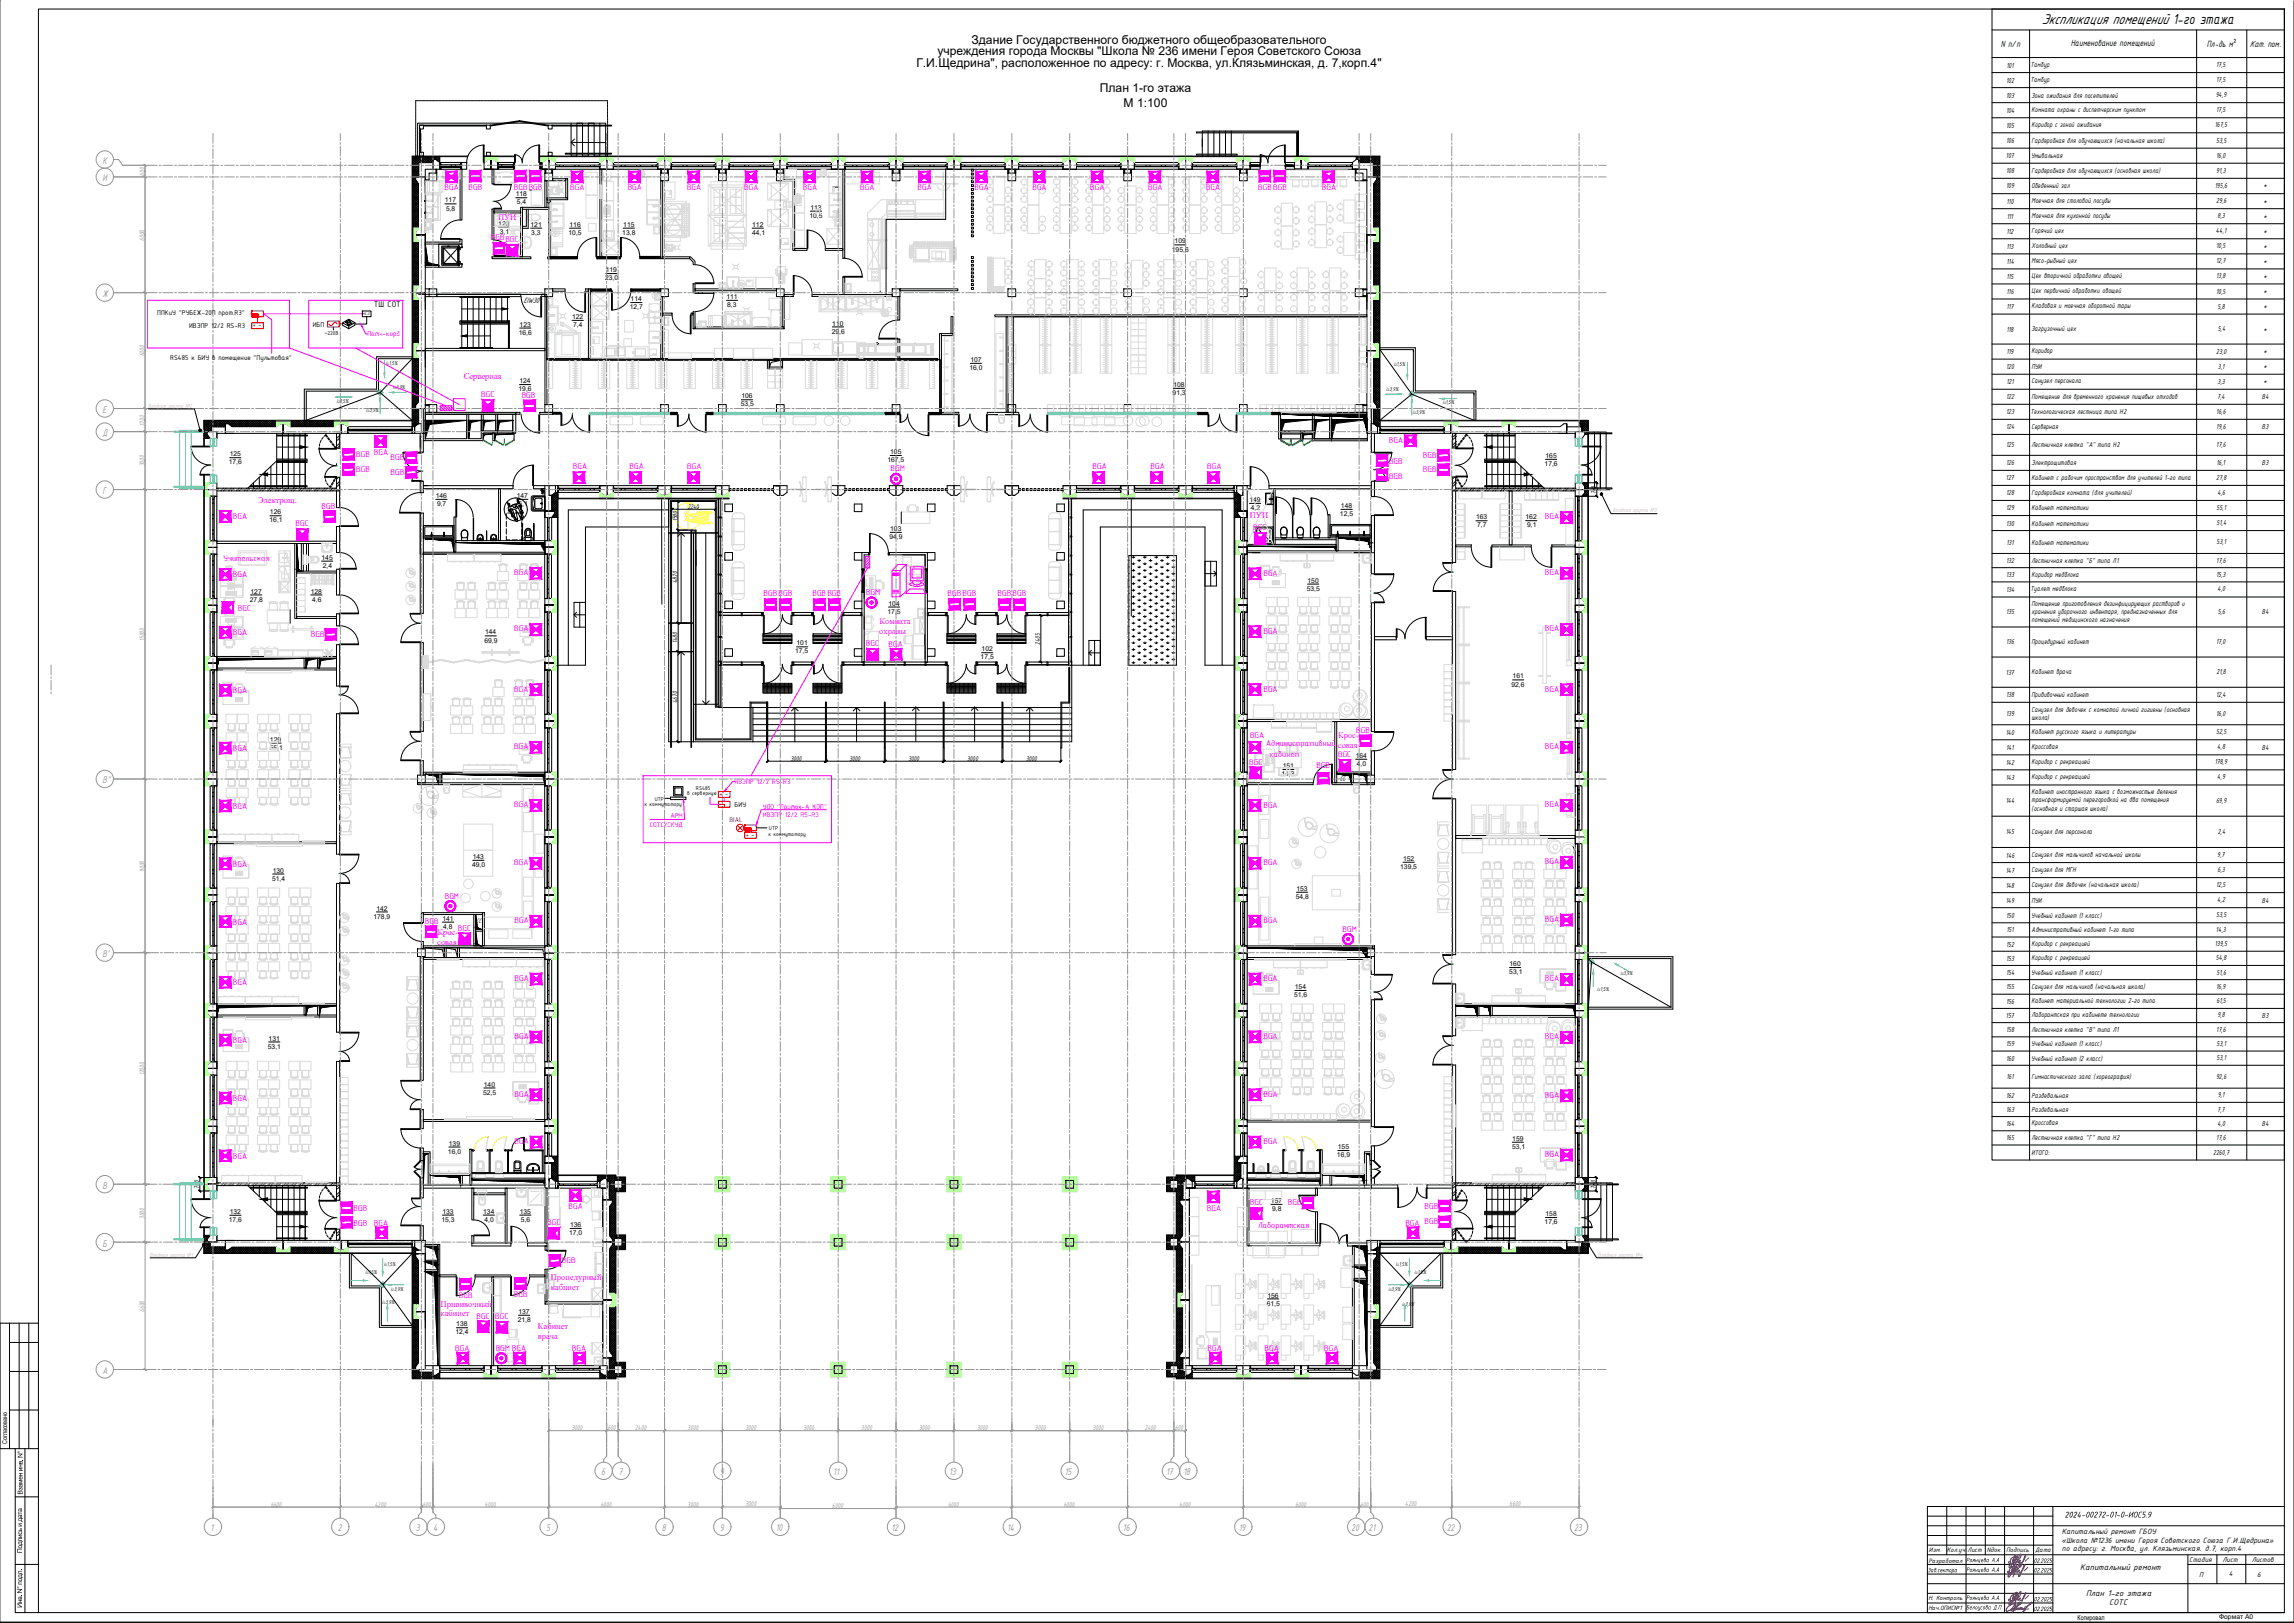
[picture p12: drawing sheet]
<svg xmlns="http://www.w3.org/2000/svg" width="1189mm" height="841mm" viewBox="0 0 1189 841" stroke-linecap="round" stroke-linejoin="round" font-family="sans-serif">
<defs><g id="words">
<text font-size="8.1" x="1058" y="12">Экспликация помещений 1-го этажа</text>
<g font-size="6.3">
<text x="504" y="23">Здание Государственного бюджетного общеобразовательного</text>
<text x="486" y="29">учреждения города Москвы &quot;Школа № 236 имени Героя Советского Союза</text>
<text x="475" y="35">Г.И.Щедрина&quot;, расположенное по адресу: г. Москва, ул.Клязьминская, д. 7,корп.4&quot;</text>
<text x="570" y="48">План 1-го этажа</text>
<text x="582" y="55">М 1:100</text>
</g>
<g font-size="5.4" fill="#939598">
<text x="53" y="85">К</text>
<text x="53" y="94">И</text>
<text x="53" y="154">Ж</text>
<text x="53" y="214">Е</text>
<text x="53" y="226">Д</text>
<text x="53" y="256">Г</text>
<text x="53" y="406">В&quot;</text>
<text x="53" y="496">В'</text>
<text x="53" y="616">В</text>
<text x="53" y="646">Б</text>
<text x="53" y="712">А</text>
<text x="312" y="764">6</text>
<text x="321" y="764">7</text>
<text x="373" y="764">9</text>
<text x="432" y="764">11</text>
<text x="492" y="764">13</text>
<text x="552" y="764">15</text>
<text x="604" y="764">17</text>
<text x="613" y="764">18</text>
<text x="109" y="793">1</text>
<text x="175" y="793">2</text>
<text x="216" y="793">3</text>
<text x="225" y="793">4</text>
<text x="283" y="793">5</text>
<text x="343" y="793">8</text>
<text x="373" y="793">9</text>
<text x="402" y="793">10</text>
<text x="462" y="793">12</text>
<text x="522" y="793">14</text>
<text x="582" y="793">16</text>
<text x="642" y="793">19</text>
<text x="700" y="793">20</text>
<text x="709" y="793">21</text>
<text x="750" y="793">22</text>
<text x="816" y="793">23</text>
</g>
<g font-size="5">
<text x="1037" y="24">N п/п</text>
<text x="1073" y="24">Наименование помещений</text>
<text x="1144" y="24">Пл-дь м²</text>
<text x="1166" y="24">Кат. пом.</text>
</g>
<g font-size="4.7" fill="#f0f">
<text x="230" y="98">BGA</text>
<text x="243" y="98">BGB</text>
<text x="266" y="98">BGBBGB</text>
<text x="296" y="98">BGA</text>
<text x="325" y="98">BGA</text>
<text x="356" y="98">BGA</text>
<text x="386" y="98">BGA</text>
<text x="416" y="98">BGA</text>
<text x="446" y="98">BGA</text>
<text x="476" y="98">BGA</text>
<text x="505" y="98">BGA</text>
<text x="535" y="98">BGA</text>
<text x="565" y="98">BGA</text>
<text x="595" y="98">BGA</text>
<text x="625" y="98">BGA</text>
<text x="652" y="98">BGBBGB</text>
<text x="685" y="98">BGA</text>
<text x="254" y="124">BGBBGC</text>
<text x="249" y="206">BGC</text>
<text x="270" y="206">BGB</text>
<text x="720" y="229">BGA</text>
<text x="185" y="237">BGB</text>
<text x="194" y="236">BGA</text>
<text x="202" y="239">BGB</text>
<text x="737" y="237">BGB</text>
<text x="185" y="245">BGB</text>
<text x="297" y="243">BGA</text>
<text x="326" y="243">BGA</text>
<text x="356" y="243">BGA</text>
<text x="461" y="244">BGМ</text>
<text x="566" y="243">BGA</text>
<text x="596" y="243">BGA</text>
<text x="626" y="243">BGA</text>
<text x="720" y="240">BGB</text>
<text x="737" y="245">BGB</text>
<text x="202" y="246">BGB</text>
<text x="720" y="248">BGB</text>
<text x="167" y="264">BGB</text>
<text x="121" y="269">BGA</text>
<text x="801" y="269">BGA</text>
<text x="153" y="273">BGC</text>
<text x="649" y="275">BGC</text>
<text x="116" y="291">Учительская</text>
<text x="121" y="299">BGA</text>
<text x="267" y="298">BGA</text>
<text x="655" y="298">BGA</text>
<text x="801" y="298">BGA</text>
<text x="396" y="309">BGBBGB</text>
<text x="421" y="309">BGBBGB</text>
<text x="449" y="308">BGМ</text>
<text x="491" y="309">BGBBGB</text>
<text x="517" y="309">BGB</text>
<text x="525" y="309">BGB</text>
<text x="123" y="316">BGC</text>
<text x="121" y="329">BGA</text>
<text x="267" y="327">BGA</text>
<text x="655" y="328">BGA</text>
<text x="801" y="327">BGA</text>
<text x="161" y="330">BGB</text>
<text x="449" y="335">BGC</text>
<text x="460" y="335">BGA</text>
<text x="121" y="359">BGA</text>
<text x="267" y="358">BGA</text>
<text x="655" y="358">BGA</text>
<text x="801" y="358">BGA</text>
<text x="648" y="382">BGA</text>
<text x="703" y="380">BGB</text>
<text x="121" y="389">BGA</text>
<text x="267" y="388">BGA</text>
<text x="656" y="387">Административный</text>
<text x="801" y="388">BGA</text>
<text x="658" y="392">кабинет</text>
<text x="693" y="392">BGC</text>
<text x="647" y="396">BGC</text>
<text x="682" y="398">BGB</text>
<text x="121" y="419">BGA</text>
<text x="267" y="418">BGA</text>
<text x="655" y="418">BGA</text>
<text x="801" y="418">BGA</text>
<text x="121" y="449">BGA</text>
<text x="267" y="448">BGA</text>
<text x="655" y="448">BGA</text>
<text x="801" y="448">BGA</text>
<text x="230" y="466">BGМ</text>
<text x="121" y="479">BGA</text>
<text x="220" y="479">BGB</text>
<text x="267" y="478">BGA</text>
<text x="655" y="478">BGA</text>
<text x="801" y="478">BGA</text>
<text x="237" y="482">BGC</text>
<text x="696" y="483">BGМ</text>
<text x="267" y="508">BGA</text>
<text x="655" y="508">BGA</text>
<text x="801" y="509">BGA</text>
<text x="121" y="510">BGA</text>
<text x="267" y="538">BGA</text>
<text x="655" y="538">BGA</text>
<text x="801" y="539">BGA</text>
<text x="121" y="540">BGA</text>
<text x="267" y="568">BGA</text>
<text x="655" y="568">BGA</text>
<text x="801" y="569">BGA</text>
<text x="121" y="570">BGA</text>
<text x="267" y="593">BGA</text>
<text x="655" y="593">BGA</text>
<text x="801" y="599">BGA</text>
<text x="121" y="600">BGA</text>
<text x="183" y="628">BGB</text>
<text x="295" y="626">BGA</text>
<text x="625" y="627">BGA</text>
<text x="648" y="625">BGC</text>
<text x="667" y="625">BGB</text>
<text x="738" y="626">BGB</text>
<text x="183" y="635">BGB</text>
<text x="194" y="635">BGA</text>
<text x="284" y="635">BGC</text>
<text x="728" y="635">BGA BGB</text>
<text x="652" y="636">Лаборантская</text>
<text x="291" y="654">BGB</text>
<text x="238" y="673">BGB</text>
<text x="266" y="672">BGB</text>
<text x="247" y="683">BGC</text>
<text x="257" y="684">BGC</text>
<text x="236" y="700">BGA</text>
<text x="257" y="700">BGМ BGA</text>
<text x="296" y="700">BGA</text>
<text x="626" y="700">BGA</text>
<text x="655" y="700">BGA</text>
<text x="686" y="700">BGA</text>
</g>
<g font-size="4.7">
<text x="194" y="159">ТШ СОТ</text>
<text x="1070" y="786">2024-00272-01-0-ИОС5.9</text>
<text x="1078" y="814">Капитальный ремонт</text>
<text x="1081" y="827">План 1-го этажа</text>
<text x="1093" y="832">СОТС</text>
</g>
<g font-size="4.4" fill="#f0f">
<text x="258" y="114">ПУИ</text>
<text x="240" y="196">Серверная</text>
<text x="134" y="261">Электрощ.</text>
<text x="648" y="269">ПУИ</text>
<text x="456" y="323">Комната</text>
<text x="456" y="329">охраны</text>
<text x="693" y="382">Крос-</text>
<text x="693" y="387">совая</text>
<text x="227" y="485">Крос-</text>
<text x="227" y="490">совая</text>
<text x="285" y="663">Процедурный</text>
<text x="285" y="668">кабинет</text>
<text x="228" y="677">Прививочный</text>
<text x="228" y="682">кабинет</text>
<text x="279" y="689">Кабинет</text>
<text x="279" y="694">врача</text>
</g>
<g font-size="4.3">
<text x="271" y="157">EIW30</text>
<text x="1069" y="795">Капитальный ремонт ГБОУ</text>
<text x="1068" y="799">«Школа №1236 имени Героя Советского Союза Г.И.Щедрина»</text>
<text x="1069" y="804">по адресу: г. Москва, ул. Клязьминская. д.7, корп.4</text>
</g>
<g font-size="4">
<text x="1040" y="35">101</text>
<text x="1052" y="35">Тамбур</text>
<text x="1149" y="35">17,5</text>
<text x="1040" y="43">102</text>
<text x="1052" y="42">Тамбур</text>
<text x="1149" y="43">17,5</text>
<text x="1040" y="51">103</text>
<text x="1053" y="51">Зона ожидания для посетителей</text>
<text x="1148" y="50">94,9</text>
<text x="1040" y="58">104</text>
<text x="1053" y="58">Комната охраны с диспетчерским пунктом</text>
<text x="1149" y="58">17,5</text>
<text x="1053" y="66">Коридор с зоной ожидания</text>
<text x="1148" y="66">167,5</text>
<text x="1040" y="66">105</text>
<text x="1040" y="74">106</text>
<text x="1053" y="74">Гардеробная для обучающихся (начальная школа)</text>
<text x="1149" y="74">53,5</text>
<text x="1040" y="82">107</text>
<text x="1053" y="82">Умывальная</text>
<text x="1149" y="82">16,0</text>
<text x="1040" y="90">108</text>
<text x="1053" y="90">Гардеробная для обучающихся (основная школа)</text>
<text x="1149" y="90">91,3</text>
<text x="1040" y="98">109</text>
<text x="1053" y="98">Обеденный зал</text>
<text x="1148" y="97">195,6</text>
<text x="1173" y="98">*</text>
<text x="1040" y="106">110</text>
<text x="1053" y="105">Моечная для столовой посуды</text>
<text x="1149" y="105">29,6</text>
<text x="1173" y="106">*</text>
<text x="1040" y="113">111</text>
<text x="1053" y="113">Моечная для кухонной посуды</text>
<text x="1149" y="113">8,3</text>
<text x="1173" y="113">*</text>
<text x="1040" y="121">112</text>
<text x="1053" y="121">Горячий цех</text>
<text x="1148" y="121">44,1</text>
<text x="1173" y="121">*</text>
<text x="1040" y="129">113</text>
<text x="1053" y="129">Холодный цех</text>
<text x="1149" y="129">10,5</text>
<text x="1173" y="129">*</text>
<text x="1040" y="137">114</text>
<text x="1053" y="136">Мясо-рыбный цех</text>
<text x="1148" y="136">12,7</text>
<text x="1173" y="137">*</text>
<text x="1040" y="145">115</text>
<text x="1053" y="144">Цех вторичной обработки овощей</text>
<text x="1149" y="144">13,8</text>
<text x="1173" y="145">*</text>
<text x="1040" y="152">116</text>
<text x="1053" y="152">Цех первичной обработки овощей</text>
<text x="1149" y="152">10,5</text>
<text x="1173" y="152">*</text>
<text x="1040" y="160">117</text>
<text x="1053" y="160">Кладовая и моечная оборотной тары</text>
<text x="1149" y="160">5,8</text>
<text x="1173" y="160">*</text>
<text x="1040" y="172">118</text>
<text x="1053" y="171">Загрузочный цех</text>
<text x="1149" y="172">5,4</text>
<text x="1173" y="172">*</text>
<text x="1040" y="184">119</text>
<text x="1053" y="183">Коридор</text>
<text x="1149" y="183">23,0</text>
<text x="1173" y="184">*</text>
<text x="1040" y="191">120</text>
<text x="1053" y="191">ПУИ</text>
<text x="1149" y="191">3,1</text>
<text x="1173" y="191">*</text>
<text x="1040" y="199">121</text>
<text x="1053" y="199">Санузел персонала</text>
<text x="1149" y="199">3,3</text>
<text x="1173" y="199">*</text>
<text x="1040" y="207">122</text>
<text x="1053" y="207">Помещение для временного хранения пищевых отходов</text>
<text x="1149" y="207">7,4</text>
<text x="1172" y="207">В4</text>
<text x="1040" y="215">123</text>
<text x="1052" y="214">Технологическая лестница типа Н2</text>
<text x="1149" y="214">16,6</text>
<text x="1040" y="222">124</text>
<text x="1053" y="222">Серверная</text>
<text x="1149" y="222">19,6</text>
<text x="1172" y="222">В3</text>
<text x="1040" y="232">125</text>
<text x="1053" y="232">Лестничная клетка &quot;А&quot; типа Н2</text>
<text x="1149" y="232">17,6</text>
<text x="1040" y="241">126</text>
<text x="1053" y="241">Электрощитовая</text>
<text x="1149" y="241">16,1</text>
<text x="1172" y="241">В3</text>
<text x="1040" y="249">127</text>
<text x="1053" y="249">Кабинет с рабочим пространством для учителей 1-го типа</text>
<text x="1149" y="249">27,8</text>
<text x="1040" y="257">128</text>
<text x="1053" y="256">Гардеробная комната (для учителей)</text>
<text x="1149" y="256">4,6</text>
<text x="1040" y="265">129</text>
<text x="1053" y="265">Кабинет математики</text>
<text x="1149" y="264">55,1</text>
<text x="1040" y="272">130</text>
<text x="1053" y="272">Кабинет математики</text>
<text x="1149" y="272">51,4</text>
<text x="1149" y="282">53,1</text>
<text x="1040" y="282">131</text>
<text x="1053" y="282">Кабинет математики</text>
<text x="1040" y="292">132</text>
<text x="1053" y="292">Лестничная клетка &quot;Б&quot; типа Л1</text>
<text x="1149" y="292">17,6</text>
<text x="1040" y="299">133</text>
<text x="1053" y="299">Коридор медблока</text>
<text x="1149" y="299">15,3</text>
<text x="1040" y="307">134</text>
<text x="1052" y="306">Туалет медблока</text>
<text x="1149" y="306">4,0</text>
<text x="1053" y="314">Помещение приготовления дезинфицирующих растворов и</text>
<text x="1040" y="318">135</text>
<text x="1053" y="318">хранения уборочного инвентаря, предназначенных для</text>
<text x="1053" y="323">помещений медицинского назначения</text>
<text x="1149" y="318">5,6</text>
<text x="1172" y="318">В4</text>
<text x="1040" y="334">136</text>
<text x="1053" y="334">Процедурный кабинет</text>
<text x="1149" y="334">17,0</text>
<text x="1040" y="350">137</text>
<text x="1053" y="349">Кабинет врача</text>
<text x="1149" y="349">21,8</text>
<text x="1040" y="361">138</text>
<text x="1053" y="361">Прививочный кабинет</text>
<text x="1149" y="361">12,4</text>
<text x="1040" y="371">139</text>
<text x="1053" y="369">Санузел для девочек с комнатой личной гигиены (основная</text>
<text x="1149" y="371">16,0</text>
<text x="1053" y="373">школа)</text>
<text x="1040" y="381">140</text>
<text x="1053" y="380">Кабинет русского языка и литературы</text>
<text x="1149" y="380">52,5</text>
<text x="1040" y="389">141</text>
<text x="1053" y="388">Кроссовая</text>
<text x="1149" y="388">4,8</text>
<text x="1172" y="389">В4</text>
<text x="1053" y="396">Коридор с рекреацией</text>
<text x="1040" y="396">142</text>
<text x="1148" y="396">178,9</text>
<text x="1040" y="404">143</text>
<text x="1053" y="404">Коридор с рекреацией</text>
<text x="1149" y="404">4,9</text>
<text x="1053" y="411">Кабинет иностранного языка с возможностью деления</text>
<text x="1040" y="416">144</text>
<text x="1053" y="416">трансформируемой перегородкой на два помещения</text>
<text x="1148" y="416">69,9</text>
<text x="1053" y="420">(основная и старшая школа)</text>
<text x="1053" y="432">Санузел для персонала</text>
<text x="1040" y="432">145</text>
<text x="1149" y="432">2,4</text>
<text x="1053" y="444">Санузел для мальчиков начальной школы</text>
<text x="1040" y="444">146</text>
<text x="1149" y="444">9,7</text>
<text x="1039" y="452">147</text>
<text x="1053" y="452">Санузел для МГН</text>
<text x="1149" y="452">6,3</text>
<text x="1040" y="460">148</text>
<text x="1053" y="460">Санузел для девочек (начальная школа)</text>
<text x="1149" y="460">12,5</text>
<text x="1040" y="468">149</text>
<text x="1053" y="468">ПУИ</text>
<text x="1149" y="468">4,2</text>
<text x="1172" y="468">В4</text>
<text x="1040" y="476">150</text>
<text x="1053" y="476">Учебный кабинет (1 класс)</text>
<text x="1149" y="475">53,5</text>
<text x="1040" y="483">151</text>
<text x="1053" y="483">Административный кабинет 1-го типа</text>
<text x="1148" y="483">14,3</text>
<text x="1040" y="491">152</text>
<text x="1053" y="490">Коридор с рекреацией</text>
<text x="1148" y="490">139,5</text>
<text x="1040" y="498">153</text>
<text x="1053" y="497">Коридор с рекреацией</text>
<text x="1148" y="498">54,8</text>
<text x="1040" y="505">154</text>
<text x="1053" y="505">Учебный кабинет (1 класс)</text>
<text x="1149" y="505">51,6</text>
<text x="1040" y="513">155</text>
<text x="1053" y="512">Санузел для мальчиков (начальная школа)</text>
<text x="1149" y="512">16,9</text>
<text x="1040" y="520">156</text>
<text x="1053" y="520">Кабинет материальной технологии 2-го типа</text>
<text x="1149" y="520">61,5</text>
<text x="1040" y="528">157</text>
<text x="1053" y="527">Лаборантская при кабинете технологии</text>
<text x="1149" y="527">9,8</text>
<text x="1172" y="528">В3</text>
<text x="1040" y="535">158</text>
<text x="1053" y="535">Лестничная клетка &quot;В&quot; типа Л1</text>
<text x="1149" y="535">17,6</text>
<text x="1040" y="542">159</text>
<text x="1053" y="542">Учебный кабинет (1 класс)</text>
<text x="1149" y="542">53,1</text>
<text x="1040" y="550">160</text>
<text x="1053" y="550">Учебный кабинет (2 класс)</text>
<text x="1149" y="549">53,1</text>
<text x="1040" y="559">161</text>
<text x="1053" y="559">Гимнастического зала (хореография)</text>
<text x="1148" y="559">92,6</text>
<text x="1040" y="569">162</text>
<text x="1053" y="569">Раздевальная</text>
<text x="1149" y="569">9,1</text>
<text x="1149" y="576">7,7</text>
<text x="1040" y="576">163</text>
<text x="1053" y="576">Раздевальная</text>
<text x="1040" y="584">164</text>
<text x="1053" y="583">Кроссовая</text>
<text x="1149" y="583">4,0</text>
<text x="1172" y="584">В4</text>
<text x="1040" y="591">165</text>
<text x="1053" y="591">Лестничная клетка &quot;Г&quot; типа Н2</text>
<text x="1149" y="591">17,6</text>
<text x="1053" y="599">ИТОГО:</text>
<text x="1147" y="598">2260,7</text>
</g>
<g font-size="3.9" fill="#989898">
<text x="75" y="91" transform="rotate(-90 75 91)">600</text>
<text x="75" y="125" transform="rotate(-90 75 125)">6000</text>
<text x="75" y="185" transform="rotate(-90 75 185)">6000</text>
<text x="75" y="221" transform="rotate(-90 75 221)">1200</text>
<text x="75" y="242" transform="rotate(-90 75 242)">3000</text>
<text x="75" y="332" transform="rotate(-90 75 332)">15000</text>
<text x="75" y="452" transform="rotate(-90 75 452)">9000</text>
<text x="75" y="557" transform="rotate(-90 75 557)">12000</text>
<text x="75" y="632" transform="rotate(-90 75 632)">3000</text>
<text x="75" y="680" transform="rotate(-90 75 680)">6600</text>
<text x="296" y="741">3000</text>
<text x="315" y="741">600</text>
<text x="329" y="741">2400</text>
<text x="356" y="741">3000</text>
<text x="386" y="741">3000</text>
<text x="416" y="741">3000</text>
<text x="446" y="741">3000</text>
<text x="476" y="741">3000</text>
<text x="506" y="741">3000</text>
<text x="536" y="741">3000</text>
<text x="566" y="741">3000</text>
<text x="593" y="741">2400</text>
<text x="609" y="741">600</text>
<text x="140" y="781">6600</text>
<text x="194" y="781">4200</text>
<text x="219" y="781">600</text>
<text x="251" y="781">6000</text>
<text x="311" y="781">6000</text>
<text x="356" y="781">3000</text>
<text x="386" y="781">3000</text>
<text x="431" y="781">6000</text>
<text x="491" y="781">6000</text>
<text x="551" y="781">6000</text>
<text x="611" y="781">6000</text>
<text x="671" y="781">6000</text>
<text x="705" y="781">600</text>
<text x="728" y="781">4200</text>
<text x="782" y="781">6600</text>
</g>
<g font-size="3.9">
<text x="82" y="163">ППКиУ &quot;РУБЕЖ-20П прот.R3&quot;</text>
<text x="98" y="170">ИВЭПР 12/2 RS-R3</text>
<text x="162" y="169">ИБП</text>
<text x="88" y="187">RS485 к БИУ в помещение &quot;Пультовая&quot;</text>
<text x="827" y="256" transform="rotate(-90 827 256)">700</text>
<text x="356" y="264">2240</text>
<text x="351" y="270" transform="rotate(-90 351 270)">1500</text>
<text x="351" y="302" transform="rotate(-90 351 302)">4820</text>
<text x="351" y="333" transform="rotate(-90 351 333)">1480</text>
<text x="539" y="334" transform="rotate(-90 539 334)">2405</text>
<text x="351" y="364" transform="rotate(-90 351 364)">4670</text>
<text x="410" y="394">3000</text>
<text x="440" y="394">3000</text>
<text x="471" y="394">3000</text>
<text x="501" y="394">3000</text>
<text x="532" y="394">3000</text>
<text x="381" y="418">БИУ</text>
<text x="103" y="616" transform="rotate(-90 103 616)">700</text>
<text x="827" y="616" transform="rotate(-90 827 616)">700</text>
<text x="1135" y="809">Стадия</text>
<text x="1152" y="809">Лист</text>
<text x="1167" y="810">Листов</text>
<text x="1140" y="817">П</text>
<text x="1155" y="817">4</text>
<text x="1170" y="817">6</text>
</g>
<g font-size="3.9" fill="#f0f">
<text x="190" y="174">Патч-корд</text>
<text x="381" y="406">ИВЭПР 12/2 RS-R3</text>
<text x="395" y="419">УОО &quot;Приток-А КОП&quot;</text>
<text x="347" y="424">АРМ</text>
<text x="395" y="423">ИВЭПР 12/2 RS-R3</text>
<text x="337" y="428">СОТС/СКУД</text>
</g>
<text font-size="3.9" fill="#f00" x="378" y="426">BIAL</text>
<g font-size="3.6">
<text x="695" y="405">СС</text>
<text x="247" y="478">СС</text>
<text x="1000" y="804">Изм.</text>
<text x="1009" y="804">Кол.уч.</text>
<text x="1020" y="804">Лист</text>
<text x="1030" y="804">Nдок.</text>
<text x="1040" y="804">Подпись</text>
<text x="1055" y="804">Дата</text>
</g>
<g font-size="3.5">
<text x="267" y="102">118</text>
<text x="231" y="105">117</text>
<text x="268" y="106">5,4</text>
<text x="231" y="109">5,8</text>
<text x="419" y="113">10,5</text>
<text x="420" y="109">113</text>
<text x="258" y="117">120</text>
<text x="275" y="118">121</text>
<text x="295" y="118">116</text>
<text x="323" y="118">115</text>
<text x="390" y="118">112</text>
<text x="259" y="121">3,1</text>
<text x="275" y="122">3,3</text>
<text x="295" y="122">10,5</text>
<text x="323" y="122">13,8</text>
<text x="390" y="122">44,1</text>
<text x="607" y="130">195,6</text>
<text x="609" y="126">109</text>
<text x="314" y="141">119</text>
<text x="314" y="145">23,0</text>
<text x="376" y="155">111</text>
<text x="326" y="160">12,7</text>
<text x="327" y="156">114</text>
<text x="377" y="159">8,3</text>
<text x="296" y="165">122</text>
<text x="131" y="169">+ -</text>
<text x="269" y="173">16,6</text>
<text x="269" y="169">123</text>
<text x="297" y="169">7,4</text>
<text x="431" y="173">29,6</text>
<text x="431" y="169">110</text>
<text x="502" y="192">16,0</text>
<text x="503" y="188">107</text>
<text x="269" y="203">19,6</text>
<text x="269" y="199">124</text>
<text x="608" y="201">108</text>
<text x="384" y="206">106</text>
<text x="608" y="205">91,3</text>
<text x="384" y="211">53,5</text>
<text x="119" y="236">125</text>
<text x="460" y="239">167,5</text>
<text x="461" y="235">105</text>
<text x="801" y="237">165</text>
<text x="119" y="241">17,6</text>
<text x="800" y="241">17,6</text>
<text x="226" y="258">146</text>
<text x="226" y="262">9,7</text>
<text x="268" y="258">147</text>
<text x="269" y="262">6,1</text>
<text x="648" y="260">149</text>
<text x="695" y="263">148</text>
<text x="140" y="267">126</text>
<text x="648" y="264">4,2</text>
<text x="694" y="267">12,5</text>
<text x="765" y="269">163</text>
<text x="791" y="269">162</text>
<text x="140" y="271">16,1</text>
<text x="461" y="275">103</text>
<text x="766" y="273">7,7</text>
<text x="791" y="273">9,1</text>
<text x="461" y="279">94,9</text>
<text x="167" y="290">145</text>
<text x="167" y="294">2,4</text>
<text x="678" y="302">150</text>
<text x="130" y="312">27,8</text>
<text x="130" y="308">127</text>
<text x="161" y="308">128</text>
<text x="162" y="312">4,6</text>
<text x="677" y="306">53,5</text>
<text x="460" y="318">17,5</text>
<text x="460" y="314">104</text>
<text x="251" y="329">144</text>
<text x="251" y="333">69,9</text>
<text x="413" y="334">101</text>
<text x="412" y="339">17,5</text>
<text x="508" y="342">17,5</text>
<text x="509" y="337">102</text>
<text x="784" y="352">161</text>
<text x="783" y="356">92,6</text>
<text x="140" y="388">55,1</text>
<text x="140" y="384">129</text>
<text x="703" y="393">164</text>
<text x="665" y="398">151</text>
<text x="703" y="397">4,0</text>
<text x="664" y="402">14,3</text>
<text x="373" y="412">+ -</text>
<text x="387" y="434">+ -</text>
<text x="245" y="449">49,0</text>
<text x="245" y="445">143</text>
<text x="727" y="446">152</text>
<text x="141" y="452">130</text>
<text x="726" y="450">139,5</text>
<text x="141" y="456">51,4</text>
<text x="672" y="462">153</text>
<text x="672" y="466">54,8</text>
<text x="195" y="472">142</text>
<text x="194" y="476">178,9</text>
<text x="229" y="477">141</text>
<text x="230" y="481">4,8</text>
<text x="782" y="501">160</text>
<text x="782" y="505">53,1</text>
<text x="671" y="513">154</text>
<text x="671" y="517">51,6</text>
<text x="139" y="539">131</text>
<text x="139" y="543">53,1</text>
<text x="251" y="563">140</text>
<text x="250" y="567">52,5</text>
<text x="233" y="594">139</text>
<text x="784" y="591">159</text>
<text x="232" y="598">16,0</text>
<text x="693" y="600">16,9</text>
<text x="693" y="595">155</text>
<text x="784" y="595">53,1</text>
<text x="659" y="623">157</text>
<text x="119" y="629">132</text>
<text x="229" y="629">133</text>
<text x="250" y="629">134</text>
<text x="269" y="629">135</text>
<text x="659" y="628">9,8</text>
<text x="119" y="633">17,6</text>
<text x="229" y="633">15,3</text>
<text x="251" y="633">4,0</text>
<text x="270" y="633">5,6</text>
<text x="295" y="636">136</text>
<text x="800" y="634">17,6</text>
<text x="801" y="630">158</text>
<text x="295" y="640">17,0</text>
<text x="657" y="677">61,5</text>
<text x="657" y="672">156</text>
<text x="269" y="681">137</text>
<text x="236" y="687">138</text>
<text x="268" y="685">21,8</text>
<text x="236" y="691">12,4</text>
<text x="4" y="748" transform="rotate(-90 4 748)">Согласовано</text>
<text x="12" y="774" transform="rotate(-90 12 774)">Взамен инв</text>
<text x="11" y="805" transform="rotate(-90 11 805)">Подпись и дата</text>
<text x="999" y="810">Разработал</text>
<text x="1019" y="810">Роянцева А</text>
<text x="1034" y="810">.А</text>
<text x="1054" y="810">02.025</text>
<text x="11" y="814" transform="rotate(-90 11 814)">.</text>
<text x="999" y="815">Зав .сектора</text>
<text x="1019" y="815">Роянцева А</text>
<text x="1034" y="815">.А</text>
<text x="1054" y="815">02.025</text>
<text x="11" y="822" transform="rotate(-90 11 822)">подл</text>
<text x="11" y="833" transform="rotate(-90 11 833)">Инв . N°</text>
<text x="999" y="829">Н. Контроль</text>
<text x="1019" y="834">Белоусова Д</text>
<text x="1019" y="829">Роянцева А</text>
<text x="1034" y="829">.А.</text>
<text x="1035" y="834">.П.</text>
<text x="1054" y="830">02.025</text>
<text x="999" y="834">Нач.ОПИС№1</text>
<text x="1054" y="835">02.025</text>
<text x="1077" y="839">Копировал</text>
<text x="1150" y="839">Формат А0</text>
</g>
<g font-size="3.4" fill="#f7abae">
<text x="77" y="211">Входная группа №2</text>
<text x="836" y="266">Входная группа №3</text>
<text x="78" y="651">Входная группа №1</text>
<text x="828" y="651">Входная группа №4</text>
</g>
<g font-size="3.1">
<text x="200" y="189">i=1,5%</text>
<text x="722" y="190">i=1,5%</text>
<text x="204" y="202">i=3,9%</text>
<text x="718" y="203">i=3,9%</text>
<text x="175" y="209">i=1,5%</text>
<text x="748" y="209">i=1,5%</text>
<text x="190" y="214">i=3,9%</text>
<text x="732" y="214">i=3,9%</text>
<text x="356" y="412">в серверную</text>
<text x="361" y="410">RS485</text>
<text x="334" y="418">к коммутатору</text>
<text x="339" y="415">UTP</text>
<text x="398" y="430">UTP</text>
<text x="398" y="433">к коммутатору</text>
<text x="840" y="505">i=3,9%</text>
<text x="828" y="514">i=1,5%</text>
<text x="199" y="656">i=1,5%</text>
<text x="723" y="656">i=1,5%</text>
<text x="189" y="660">i=1,5%</text>
<text x="733" y="660">i=1,5%</text>
<text x="203" y="669">i=3,9%</text>
<text x="720" y="669">i=3,9%</text>
<text x="198" y="676">i=3,9%</text>
<text x="726" y="677">i=3,9%</text>
</g>
<text font-size="3.1" fill="#ff0" x="357" y="270" transform="rotate(-90 357 270)">1400</text>
<text font-size="2.8" x="168" y="174">~220В</text>
<text font-size="1.9" x="188" y="163">МС-Е</text>
</g></defs>
<!-- layer: 0 -->
<g fill="none" stroke="#000" stroke-width=".52">
<path d="M1032 5h152v596h-152zM1032 16h152M1052 16v585M1138 16v585M1164 16v585M1032 30h152M1032 38h152M215 53h.1M215 54h.1M215 54v1M215 55v1M215 56h.1"/>
<path d="M215 57h.1M215 57v1M215 58v1M215 59h.1M215 60h.1M216 52l-1 1M216 52h1M217 52h.1M218 52h.1M218 52h1M219 52h1M220 52h.1"/>
<path d="M221 52h.1M221 52h1M222 52h1M223 52h.1M224 52h.1M224 52h1M225 52h1M226 52h.1M227 52h.1M227 52h1M228 52h1M229 52h.1"/>
<path d="M230 52h.1M230 52h1M231 52h1M232 52h.1M233 52h.1M233 52h1M234 52h1M235 52h.1M236 52h.1M236 52h1M237 52h1M238 52h.1"/>
<path d="M239 52h.1M239 52h1M240 52h1M241 52h.1M242 52h.1M242 52h1M243 52h1M244 52h.1M245 52h.1M245 52h1M246 52h1M247 52h.1"/>
<path d="M248 52h.1M248 52h1M249 52h1M250 52h.1M251 52h.1M251 52h1M252 52h1M253 52h.1M254 52h.1M254 52h1M255 52h1M256 52h.1"/>
<path d="M257 52h.1M257 52h1M258 52h1M259 52h.1M260 52h.1M260 52h1M261 52h1M262 52h.1M263 52h.1M263 52h1M264 52h1M265 52h.1"/>
<path d="M266 52h.1M266 52h1M267 52h1M268 52h.1M269 52h.1M269 52h1M270 52h1M271 52h.1M272 52h.1M272 52h1M273 52h1M274 52h.1"/>
<path d="M275 52h.1M275 52h1M276 52h1M277 52h.1M278 52h.1M278 52h1M279 52h1M280 52h.1M281 52h.1M281 52h1M282 52h1M283 52h.1"/>
<path d="M284 52h.1M284 52h1M285 52h1M286 52h.1M287 52h.1M287 52h1M288 52h1M289 52h.1M290 52h.1M290 52h1M291 52h1M292 52h.1"/>
<path d="M293 52h.1M293 52h1M294 52h1M295 52h.1M296 52h.1M296 52h1M297 52h1M298 52h.1M299 52h.1M299 52h1M300 52h1M301 52h.1"/>
<path d="M302 52h.1M302 52h1M303 52h1M304 52h.1M305 52h.1M305 52h1M306 52h1M307 52h.1M308 52h.1M308 52h1M309 52h1M310 52h.1"/>
<path d="M311 52h.1M311 52h1M312 52h1M313 52h.1M314 52h.1M314 52l1 1M315 53h.1M315 54h.1M315 54v1M315 55v1M315 56h.1M315 57h.1"/>
<path d="M315 57v1M315 58v1M315 59h.1M315 60h.1M1032 45h152M1032 53h152M215 60v1M215 61v1M215 62h.1M215 63h.1M215 63v1M215 64v1"/>
<path d="M215 65h.1M215 66h.1M215 66v1M215 67v1M215 68h.1M215 69h.1M215 69v1M215 70v1M215 71h.1M215 72h.1M215 72v1M215 73v1"/>
<path d="M215 74h.1M215 75h.1M215 75v1M215 76v1M215 77h.1M215 78h.1M215 78v1M215 79v1M215 80h.1M217 65h2v2h-2zM217 79h2v2h-2zM218 67v12"/>
<path d="M219 65h33h-35v16M250 75h1v9h-1zM251 75a9 9 0 0 0-9 9M252 65h2v2h-2zM252 79h2v2h-2zM254 65l15-2-15 2zM269 63l15 2-15-2zM279 75h1v9h-1zM280 75a9 9 0 0 0-9 9 4 4 0 0 0-4-4M284 65h2v2h-2zM284 79h2v2h-2zM286 65h31h-31z"/>
<path d="M293 79h24v1h-24zM296 64v17h3v-17h3v17h3v-17h3v17h3v-17M296 74h18M298 72l-2 2 2 2M315 60v1M315 61v1M315 62h.1M315 63h.1M315 63v1M315 64v1M315 65h.1M315 66h.1"/>
<path d="M315 66v1M315 67v1M315 68h.1M315 69h.1M315 69v1M315 70v1M315 71h.1M315 72h.1M315 72v1M315 73v1M315 74h.1M315 75h.1"/>
<path d="M315 75v1M315 76v1M315 77h.1M315 78h.1M315 78v1M315 79v1M315 80h.1M620 80h21h-21zM623 68h50v13M623 69v11M626 68h.1M626 69v11"/>
<path d="M629 68h.1M629 69v11M632 68h.1M632 69v11M635 68h.1M635 69v11M638 68h.1M638 69v11M666 75v9zM666 75a9 9 0 0 0-9 9 4 4 0 0 0-4-4M1032 61h152M1032 69h152"/>
<path d="M1032 77h152M214 89l2 3M214 92l2 2M214 86l3 3M214 85l3 3M214 84l3 3M214 83l3 3M214 88l3 3M214 87l3 4M214 87l3 3M214 82l3 3M214 93l3 3-3 3"/>
<path d="M214 94l3 3-3 3M214 95l3 3-3 3M214 96l3 3-3 3M214 97l3 3-3 3M214 98l3 3-3 3M214 99l3 3-3 3M214 91l1 2M214 90l1 2M214 81l3 3v8h-2h5M214 81v1M215 81l3 3M215 81l-1 2"/>
<path d="M215 92l-1 1M215 93l-1 1M215 92v1l2 2v23l-2 2v2h5M215 81h1M216 94l-2 1M216 81l3 3M216 94l-2 2M216 81l-2 3M216 95l-2 2M216 81v-17h98v17M217 81l3 3M217 95l-3 3"/>
<path d="M217 86l-3 3M217 87l-3 3M217 88l-3 3M217 89l-3 3M217 89l-3 4M217 90l-1 2M217 91v1M217 90v2h-2M217 85l-3 3M217 81l-3 3M217 81l4 3M218 81l-4 4"/>
<path d="M218 92h2M218 81l4 3M219 81l-5 5M219 81l3 3M220 81l-6 6M220 81l3 3M220 93h2v1h-2zM220 92v120M221 81l-3 3M221 81l3 3M222 81l-3 3M222 81l2 3"/>
<path d="M222 90h4v4h-4zM223 81l-4 3M223 81l1 2M223 81l-3 3M224 81l1 2M224 88h-4v4M224 83v1h-7v8M224 83v5M224 83l-1 1M224 84h.1M224 81l-3 3M225 81l2 3"/>
<path d="M225 81l-3 3M226 81l2 2M226 88v2zM226 81l-1 2M227 81l-1 2M227 81l1 1M228 81l-2 2M228 83l-1 1M228 84v4zM228 81v7h-4M228 84l-2-1h-2v5M228 82l-1 1"/>
<path d="M228 84h.1M229 86h9l1 1v-2l-1 2h-9l-1-2v2h11v-2h-11v3h11v-4h-11v4M238 88h1v26h-1zM239 84v4zM239 84v4h3v-4h-3v4M242 81h-28v137h-108v13M251 84v4h7v-4M251 81h16M254 83v5zM255 88h1v7h-1zM256 83h-3l-2 1M256 83l2 1"/>
<path d="M256 83h-2v5M256 95h9v1h-9zM258 84v4zM258 85h8M259 86h7v1v-2v2h-7l-1-2v2h8v-2h-8v3h8v-4h-8v4M265 95a9 9 0 0 1-9 9 4 4 0 0 1 4 4M266 84h1v4h-1zM267 80v4zM275 98h.1M280 81h435v137h108v431h-108v65h-105v-1M280 84v4zM280 81h435v137"/>
<path d="M280 84h1v4h-1zM280 86v1v-2v3v-4v4M282 90h4v4h-4zM282 94h1v13h-1zM282 88h1v2h-1zM284 84v-1v5M284 83v5M286 83h-2v5M286 83h-3l-2 1v4h7M286 88v2zM286 83l2 1v4M286 93h7v1h-7z"/>
<path d="M289 86h22h-1h-21h-1h23h-23v2h23v-4h-23v4M293 93h1v10h-1zM311 88h1v45h-1zM314 84v-1v5M314 83v5M315 81h.1M316 83h-3l-2 1v4h7M316 83l2 1v4M316 83h-2v5M319 86h22h-1h-21h-1h23h-23v2h23v-4h-23v4M342 90h4v4h-4zM342 88h1v2h-1z"/>
<path d="M342 94h1v40h-1zM344 84v-1v5M344 83v5M346 88v2zM346 83l2 1v4M346 83h-2v5M346 83h-3l-2 1v4h7M349 86h22h-1h-21h-1h23h-23v2h23v-4h-23v4M372 90h4v4h-4zM372 88h1v2h-1zM374 84v-1v5M374 88v-5h2l2 1v4"/>
<path d="M374 88v-5h-1l-2 1v4h7M376 88v2zM379 86h22h-1h-21h-1h23h-23v2h23v-4h-23v4M402 90h4v4h-4zM402 88h1v2h-1zM404 84v-1v5M404 88v-5h2l2 1v4M404 88v-5h-1l-2 1v4h7M406 93h5v1M406 88v2zM406 93h6v1h-6zM409 86h22h-1h-21h-1h23h-23v2h23v-4h-23v4"/>
<path d="M411 94h1v36h-1zM432 97h3M434 84v-1v5M434 88v-5h2l2 1v4M434 88v-5h-1l-2 1v4h7M437 88h1v46h-1zM439 86h22h-1h-21h-1h23h-23v2h23v-4h-23v4M462 90h4v4h-4zM462 88h1v2h-1zM464 84v-1v5M464 88v-5h2l2 1v4M464 88v-5h-1l-2 1v4h7"/>
<path d="M466 88v2zM469 86h22h-1h-21h-1h23h-23v2h23v-4h-23v4M490 87v27h-31v39M494 84v-1v5M494 83v5M496 83h-2v5M496 83h-3l-2 1v4h7M496 83l2 1v4M499 86h22h-1h-21h-1h23h-23v2h23v-4h-23v4M522 90h4v4h-4zM522 88h1v2h-1zM522 88v2"/>
<path d="M524 84v-1v5M524 88v-5h2l2 1v4M524 88v-5h-1l-2 1v4h7M526 88v2zM526 88v2M529 86h22h-1h-21h-1h23h-23v2h23v-4h-23v4M554 84v-1v5M554 88v-5h2l2 1v4M554 88v-5h-1l-2 1v4h7M559 86h22h-1h-21h-1h23h-23v2h23v-4h-23v4M582 90h4v4h-4zM582 88h1v2h-1z"/>
<path d="M582 88v2M584 84v-1v5M584 88v-5h2l2 1v4M584 88v-5h-1l-2 1v4h7M586 88v2zM589 86h22h-1h-21h-1h23h-23v2h23v-4h-23v4M614 84v-1v5M614 88v-5h2l2 1v4M614 88v-5h-1l-2 1v4h7M619 86h22h-1h-21h-1h23h-23v2h23v-4h-23v4M623 80v1M626 80v1"/>
<path d="M629 80v1M632 80v1M635 80v1M638 80v1M641 84l2-1h1v5v-5h2l2 1v4h-7zM642 90h4v4h-4zM642 88h1v2h-1zM644 84v-1v5M646 88v2zM653 80h1v4h-1zM653 84v4h-5v-4h5v2h-5h5h-1h-3h-1h4M671 84v4h7v-4l-2-1h-2v5"/>
<path d="M671 84l2-1h1v5M671 84v4h-5v-4h5v2h-5h5h-1h-3h-1h4M672 81v-12h-52v-1h52v13M674 84v-1v5M679 86h21h1h-1h-21h-1h23h-23v2h23v-4h-23v4M702 90h4v4h-4zM702 88h1v2h-1zM703 83h.1M703 83l-2 1v4h3M703 83h1v5M703 81v2M703 82l1 1"/>
<path d="M703 81h.1M703 81l3 3M704 81l-1 1M704 81l3 3M704 86v1M704 88h4v4M704 84h1M704 83l2 1M705 81l-2 2M705 81l3 3M706 81l-2 2M706 81l3 3"/>
<path d="M706 93h2v1h-2zM707 81l-3 2M707 81l3 3M707 81l-3 3h8v8h1v1l-1 2v23l1 2v2h-5M708 81l3 3M708 81l-3 3M708 92v120M709 81l6 6M709 92h2M709 81l-3 3M710 81l5 5-3 3M710 81l-3 3"/>
<path d="M710 81l5 5M711 81l-3 3M711 81l4 4-3 3M712 84v8h1h-5M712 90l3 3M712 87l3 3-2 2M712 88l3 3M712 86l3 3M712 89l3 3-2 2M712 85l3 3-3 3M712 91v1M712 91l1 1"/>
<path d="M712 96l3 3-3 3M712 97l3 3-3 3M712 98l3 3-3 3M712 100l3 3-3 3M712 99l3 3M712 95l3 3M712 81l-3 3M712 95l3 2-3 3M712 81l3 3M713 94l2 2M713 81l-3 3M713 94l2 1-3 3"/>
<path d="M713 81l2 2-3 3M713 92l2 2-3 3M713 93l2 2M714 81l-3 3M714 81l1 1-3 3M715 81l-3 3M715 84l-3 3M715 85l-3 4M715 87l-3 3M715 91l-2 1M715 89l-3 3M715 93l-3 3"/>
<path d="M715 94l-3 3M715 96l-3 3M715 98l-3 3M1032 85h152M1032 92h152M214 115l3 3M214 105l3 3-3 3M214 108l3 3-3 3M214 112l3 3-3 3M214 113l3 3-2 2M214 100l3 3-3 3M214 101l3 3-3 3"/>
<path d="M214 102l3 3-3 3M214 103l3 3-3 3M214 104l3 3-3 3M214 107l3 3-3 3M214 109l3 3-3 3M214 110l3 3-3 3M214 111l3 3-3 3M214 113l3 3-3 2M214 114l3 3-1 1M214 106l3 3M214 118h.1M214 117l1 1"/>
<path d="M214 116l2 2M217 109l-3 3M220 104h.1M220 110h.1M220 104h1M220 110h1M221 110h.1M221 110h-1M221 104h.1M221 104h-1M231 106h5M238 114a10 10 0 0 0-10 10"/>
<path d="M255 108h1v16h-1zM256 108h4h-4zM256 109h14v1h-14zM258 118h6M267 102h6M270 107h1v26h-1zM271 107l13 1h-13zM273 108v9h-2M274 108v10h-3M275 118h6M283 104h2v29h-1v-28h-1M283 103h11h-11z"/>
<path d="M284 105h1M295 118h6M323 118h6M390 118h6M418 119a10 10 0 0 1 10 10M418 119h1v10h-1zM420 109h6M712 101l3 2-3 3M712 101l3 3-3 3M712 103l3 3-3 3M712 104l3 3-3 3M712 105l3 3-3 3"/>
<path d="M712 106l3 3-3 3M712 107l3 3-3 3M712 108l3 3-3 3M712 109l3 3-3 2M712 110l3 2-3 3M712 110l3 3-3 3M712 111l3 3-3 3M712 112l3 3-3 3M712 113l3 3-2 2M712 114l3 3-1 1M712 115l3 3M712 102l3 3"/>
<path d="M712 118h.1M712 117l1 1M712 116l2 2M715 102l-3 3M715 105l-3 3M1032 100h152M1032 108h152M1032 116h152M214 127l3 3-3 3M214 129l3 3-3 3M214 130l3 3-3 3M214 131l3 3-3 3"/>
<path d="M214 132l3 3-3 3M214 135l3 3-3 3M214 137l3 3-3 3M214 138l3 3-3 3M214 140l3 3-3 3M214 126l3 3-3 3M214 128l3 3-3 3M214 133l3 3-3 3M214 134l3 3-3 3M214 136l3 3-3 3M214 139l3 3-3 3M214 125l3 3-3 3"/>
<path d="M214 125v1M215 125l2 2-3 3M215 122h5M215 125l-1 2M215 122v1l2 2v23l-2 2v2h5M216 125l1 1-3 3M216 125l-2 3M217 125l-3 3M220 125h18v-1h1v2h-19zM220 137h7v1h-7zM220 126l2 10 5 2M227 126h12v2h-1v-1h-9v10h9v-2h1v2h-1h1v1h-12z"/>
<path d="M228 124h10h-10zM229 128h8v9h-8zM230 129v8h7M232 128v-1h1v1M232 127v1M233 133v1M237 129l-7 8M237 128v9M238 127v11zM238 129h-1h-7l7 8 1-2M238 128h1v1h-1zM239 137h1h-1"/>
<path d="M239 128h1h-1M255 133h20v1h-20zM256 124a8 8 0 0 1 8 9M256 132h8v1h-8zM284 133h1v1h-1zM285 133h1v1h-1zM286 134l13-1h-13l13 1-13-1v1h13v-1h-13v1M299 133v1zM309 123v10zM309 123a10 10 0 0 0-10 10M309 133h1v1h-1zM310 134l11-1h-11h11h-11v1h11v-1h-11v1"/>
<path d="M321 133h1v1h-1zM322 123a10 10 0 0 1 10 10M322 123v10zM332 133v1zM332 133h10h-10h10h-10v1h10v-1h-10v1M342 133v1zM343 133h14v1h-14zM357 133l3 2v2h-1v-1l-2-2M360 137a10 10 0 0 1 10 10M412 129h6v1h-6zM428 129h9v1h-9zM437 134a10 10 0 0 1 10 10"/>
<path d="M609 127h6M708 122h5M712 126l3 3-3 3M712 127l3 3-3 3M712 128l3 3-3 3M712 129l3 3-3 3M712 131l3 3-3 3M712 133l3 3-3 3M712 135l3 3-3 3M712 136l3 3-3 3M712 138l3 3-3 3M712 139l3 3-3 3"/>
<path d="M712 137l3 3M712 136l3 3M712 134l3 3M712 132l3 3M712 130l3 3M712 127l3 3M712 125h.1M712 125l3 3-3 3M713 125l-1 1M713 125l2 2-3 3M713 122v1l-1 2v23l1 2v2h-5M714 125l-2 2"/>
<path d="M714 125l1 1M715 125l-3 3M715 126l-3 3M715 129l-3 3M715 133l-3 3M715 135l-3 3M715 137l-3 3M715 138l-3 3M1032 124h152M1032 132h152M1032 139h152M214 147l1 1"/>
<path d="M214 146l2 2M214 155l3 3-3 3M214 157l2-2 1 1-3 3M214 158l3 3-3 3M214 141l3 3-3 3M214 142l3 3-3 3M214 156l3 3-3 3M214 157l3 3-3 3M214 159l3 3-3 3M214 143l3 3-2 2M214 144l3 3-1 1M214 145l3 3"/>
<path d="M214 148h.1M215 155l-1 1M215 155l2 2-3 3M215 152h5M215 152v1l2 2v23l-2 2v2h5M217 155l-3 3M217 153h66v33h204v29h9M220 150h2M220 154h2M222 150h4v4h-4zM226 152h44v2h-44zM238 154h26h-26z"/>
<path d="M239 154v12M242 154v12M245 154v12M248 154v12M251 154v12M254 154v12M257 154v12M260 154v12M263 154v12M270 154a11 11 0 0 0 11 10M280 154h1v10h-1zM281 152h1v2h-1z"/>
<path d="M282 150h4v4h-4zM282 154h1v56h-1zM286 150h7v1h-7zM293 151a11 11 0 0 0 10 11M303 151v11zM303 150h2v1h-2zM305 150h1v36h-1zM306 150v1zM307 150h9h-10h10h-10v1h10v-1h-10v1M314 142h6M316 150h1v1h-1zM317 151v10z"/>
<path d="M327 157h6M327 151a10 10 0 0 1-10 10M327 150v1zM328 150h14h-15h15h-15v1h15v-1h-15v1M342 150v1zM342 150h4v4h-4zM342 154h1v32h-1zM359 147h1v5h-1zM360 150h42v1h-42zM360 147h10h-10zM360 152h10h-10zM370 152a10 10 0 0 1-10 9"/>
<path d="M376 156h6M402 150h4v4h-4zM405 154h1v15h-1zM406 153h5v1h-5zM411 143a10 10 0 0 1 10 10M411 143h1v10h-1zM421 153h41v1h-41zM437 144h1v8h-1zM437 143h10v1h-10zM456 151h.1M462 150h4v4h-4zM465 154h1v12h-1z"/>
<path d="M466 150h30v1h-30zM522 150h4v4h-4zM582 150h4v4h-4zM642 150h4v4h-4zM702 150h4v4h-4zM706 153h2v1h-2zM706 150h2h-2zM708 152h5M708 152h5v1M712 152h1h-1M712 147l1 1M712 140l3 3-3 3"/>
<path d="M712 142l3 3-3 3M712 143l3 3-3 2M712 144l3 3-2 1M712 145l3 3M712 141l3 3M712 155l3 3-3 3M712 156l3 3-3 3M712 157l3 3-3 3M712 158l3 3-3 3M712 159l3 3-3 3M712 160l3 3-3 3M712 146l2 2"/>
<path d="M712 148h.1M712 156l1-1 2 2-3 3M712 158l2-3 1 1-3 3M713 152h-5h5h-5v8M713 153l-1 2v23l1 2M713 152v1M713 155l-1 2M714 155l1 1-3 3M715 147l-1 1M715 140l-3 3M715 144l-3 3M1032 147h152"/>
<path d="M1032 155h152M214 176l2 2M214 166l3 3-3 3M214 160l3 3-3 3M214 162l3 3-3 3M214 163l3 3-3 3M214 165l3 3-3 3M214 167l3 3-3 3M214 169l3 3-3 3M214 170l3 3-3 3M214 171l3 3-3 3M214 172l3 3-3 3"/>
<path d="M214 164l3 3-3 3M214 168l3 3-3 3M214 173l3 3-3 2M214 174l3 3-2 1M214 175l3 3h-1M214 161l3 3M214 175l3 3M214 178h.1M214 177l1 1M217 164l-3 3M239 167h24h-24zM239 160h22"/>
<path d="M239 167h15M239 168v12M242 167h.1M242 168v12M245 167h.1M245 168v12M248 167h.1M248 168v12M251 167h.1M251 168v12M254 167h.1M254 168v12"/>
<path d="M254 174h-13M257 167h.1M260 167h.1M263 167h-24M263 166h1v15h-1v-14M264 166h-26v2h25M269 170h6M296 166h6M343 162h5v1h-5zM348 163a10 10 0 0 0 10 10M358 163v10zM358 162h1v1h-1z"/>
<path d="M359 161h1v9h-1zM360 169h46v1h-46zM431 169h6M455 178h.1M456 175h9v1h-9zM465 166a10 10 0 0 0-10 10M465 176h1v10h-1zM487 173h1v41h-1zM488 173h6v1h-6zM493 164h1v9h-1zM516 163h192v1h-192zM521 164h1v50h-1z"/>
<path d="M708 164h-183v51h-9M712 171l3 3-3 2M712 171l3 3-3 3M712 161l3 3-3 3M712 162l3 3-3 3M712 163l3 3-3 3M712 164l3 3-3 3M712 166l3 3-3 3M712 167l3 3-3 3M712 168l3 3-3 3M712 170l3 3-3 3M712 173l3 3-2 2"/>
<path d="M712 175l3 3M712 174l3 3M712 172l3 3M712 169l3 3M712 165l3 3M712 162l3 3M712 178h.1M712 177l1 1M712 176l2 2M715 177l-1 1M715 175l-3 3M715 164l-3 3"/>
<path d="M715 168l-3 3M715 172l-3 3M1032 163h152M1032 178h152M214 185h-19v17h-37v16M214 188l2-3 1 1-3 3M214 186l1-1 2 2-3 3M214 187l2-2 1 2-3 3M214 185l3 3-3 3M214 193l3 3-3 3M214 199l3 3-3 3M214 187l3 3-3 3"/>
<path d="M214 186l3 3-3 3M214 188l3 3-3 3M214 189l3 3-3 3M214 190l3 3-3 3M214 191l3 3-3 3M214 192l3 3-3 3M214 194l3 3-3 3M214 195l3 3-3 3M214 196l3 3-3 3M214 197l3 3-3 3M214 198l3 3-3 3M214 200l3 3-3 3"/>
<path d="M215 182h5M215 182v1l2 2v23l-2 2M220 181h62v1h-62zM238 180h17v1h-17zM269 199h6M283 186h203v1h-203zM398 187h1v4h-1zM399 190h7v1h-7zM399 187h6l-5 1-1 2zM405 187h1v3h-1zM503 188h6M708 182h5z"/>
<path d="M712 186l3 3-3 3M712 188l3 3-3 3M712 189l3 3-3 3M712 190l3 3-3 3M712 191l3 3-3 3M712 193l3 3-3 3M712 194l3 3-3 3M712 195l3 3-3 3M712 196l3 3-3 3M712 197l3 3-3 3M712 198l3 2-3 3M712 198l3 3-3 3"/>
<path d="M712 199l3 3-3 3M712 192l3 3M712 189l3 3M712 187l3 3M712 185l3 3M712 186l1-1 2 2-3 3M713 180v2h-5M713 180v3l-1 2v23l1 2v2h-5M715 185h.1M715 186l-1-1-2 2M715 185l-3 3M715 186l-3 3"/>
<path d="M715 188l-3 3M715 190l-3 3M715 191l-3 3M715 195l-3 3M715 180h18v23h32v15h-1v-14M732 182v-1h-17l17 23M732 181v23h32v1M1032 186h152M1032 194h152M77 212h24l3 10M106 219l3 4M106 218l3 4"/>
<path d="M106 218v1M107 218l-1 1M107 218l4 3M108 218l-2 2M108 218l3 3 3-3M109 218l-3 3M109 218l3 3M110 218l-4 4M110 218l3 3M111 218l-5 5M111 218l3 3M112 218l-6 6 1 1"/>
<path d="M112 218l3 3 3-3M113 218l-3 3-3-3M113 218l3 3M114 218l-4 3M114 218l3 3v2M115 218l2 2-1 1M115 218l-3 3M116 218l1 2M116 218l-3 3M116 218l2 2M117 218l-3 3M117 218l3 3 3-3"/>
<path d="M118 218l3 3 3-3M118 220l2 1h23l2-1h2v5M118 220h-1v5v-5v1h-8v1M119 218l-2 2M119 218l3 3 3-3M120 218l-2 2M120 218l3 3 3-3M121 218l-2 2M121 218l3 3 3-3M122 218l-3 2M122 218l3 3 3-3M122 218l-2 3"/>
<path d="M123 218l3 3 3-3M124 218l3 3 3-3M125 218l3 3 3-3M126 218l3 3 3-3M127 218l3 3 3-3M128 218l3 3M129 218l3 3 3-3M130 218l3 3M131 218l3 3 3-3M132 218l3 3M133 218l3 3 3-3M133 218l3 3"/>
<path d="M134 218l-3 3M134 218l3 3 3-3M135 218l3 3M136 218l-3 3M136 218l3 3 3-3M137 218l3 3M138 218l-3 3M139 218l3 3M140 218l-3 3M140 218l3 3M141 218l2 3M141 218l-3 3"/>
<path d="M142 218l1 2-1 1M142 218l1 1-2 2-3-3M143 218l-3 3M147 220v5M150 219l3 2M150 218h.1M151 218l3 3 3-3M151 218l-1 1M151 218l3 3M152 218l-2 2M152 218l3 3 3-3M153 218l-3 3"/>
<path d="M153 218l3 3M154 218l-3 3M154 218l3 3 3-3M155 218l-3 3-2-1M155 218l3 3 3-3M156 218l-3 3M156 218l3 3 3-3M157 218l3 3M158 218l-3 3M158 218l3 3 3-3M159 218l3 3 3-3M159 203h37v-17h18l-17 17-38 15z"/>
<path d="M159 218l-3 3M160 218l3 3 3-3M160 218l3 3M161 218l3 3 3-3M162 218l3 3 3-3M163 218l-3 3M163 218l3 3 3-3M164 218l3 3M165 218l3 3 3-3M166 218l3 3 3-3M167 218l-3 3M167 218l3 3 3-3"/>
<path d="M169 218l3 3 1-2M170 218l-3 3M170 218l3 3M171 218l2 2-1 1-3-3M172 218l1 1M173 218l-2 3-3-3M177 220h1l2 1v4M197 203l17 15M214 218l2 2M214 219l1 2M214 207l2 2M214 211l3 3"/>
<path d="M214 210l3 4M214 213l3 3M214 216l3 3M214 215l3 3M214 214l3 3M214 212l3 3M214 201l3 3-3 4M214 201l3 3-3 3M214 202l3 3-3 3M214 204l3 3-3 3M214 205l3 3-3 3M214 203l3 3"/>
<path d="M214 217l3 3M214 206l3 3M214 210l1 1M214 209l1 1M214 208l2 2M215 210v2h5M215 211l-1 1M215 211l-1 2M217 206l-3 3M217 215l-3 4M217 216l-3 3M217 217l-3 3"/>
<path d="M217 212l-3 4M217 213l-3 3M217 214l-3 3M217 218l-3 3v-3M217 220h1v5M217 213l-1-1-2 2M217 212l-3 3M217 219l-2 2-1-1M217 220l-2 1M219 212v22h-1v-9M220 212v13h-1M220 214h47v1h-47z"/>
<path d="M220 210h2h-2zM220 218h22v9h-22zM220 212h-5h2v8M222 210h4v4h-4zM242 215v12M243 218h6v9h-6zM243 215v12M249 215v8h1v-8M250 218h7v5h-7zM257 215v8h1v-8M258 218h8v5h-8zM266 215h1v9h-1z"/>
<path d="M266 215h-46v9M267 214h3v1h-3zM270 215a10 10 0 0 0 10 9M279 215h1v9h-1zM280 214h6v1h-6zM282 210h4v4h-4zM287 214h4h-5h5h-5v1h5v-1h-5v1M291 214v6zM297 215a9 9 0 0 0 9 9M297 214a6 6 0 0 1-6 6M305 215h1v9h-1zM342 210h4v4h-4z"/>
<path d="M348 214v1zM348 214h3h-3h3h-3v1h3v-1h-3v1M351 214v1zM351 215h1v6h-1zM366 215v9zM366 214v1zM367 214h2h-3h3h-3v1h3v-1h-3v1M369 214v1zM372 210h4v4h-4zM384 207h6M402 210h4v4h-4zM459 214v1z"/>
<path d="M459 214h7h-7h7h-7v1h7v-1h-7v1M462 210h4v4h-4zM466 214v1zM466 219a4 4 0 0 0 4-4 11 11 0 0 0 11 11M466 215h1v4h-1zM481 215v11zM481 214h1v1h-1zM482 214h4h-4h4h-4v1h4v-1h-4v1M486 214h1v1h-1zM487 214h10v1h-10zM497 215v6zM511 215h1v9h-1z"/>
<path d="M512 214h16v1h-16zM522 210h4v4h-4zM528 215v6zM543 215v9zM582 210h4v4h-4zM608 201h6M621 214v1zM621 214h5h-5h5h-5v1h5v-1h-5v1M626 214v1zM626 215h1v6h-1zM641 215v9zM642 210h4v4h-4z"/>
<path d="M659 214v1zM660 214h3h-4h4h-4v1h4v-1h-4v1M663 215h1v12h-1zM663 214v1zM663 214h45v1h-45zM664 217h16v6h-16zM680 215h1v8h-1zM681 217h8v10h-8zM689 215h1v12h-1zM690 217h19v10h-19zM693 215l14 1M702 210h4v4h-4z"/>
<path d="M706 210h2h-2zM706 214h2M708 212v13h6v-4l-2-1M708 212h5M711 212v22h1M712 219l2 2 1-1M712 220h-2v5M712 212h1l2 2M712 212l3 3-3 3M712 213l3 3-3 3M712 214l3 3-3 3M712 214l3 4"/>
<path d="M712 218l3 3M712 217l3 4M712 216l3 4M712 215l3 4M712 220h.1M712 203l3 3-3 3 3 2-3 3M712 200l3 3-3 3M712 201l3 3-3 3M712 202l3 3-3 3M712 205l3 3-2 2M712 206l3 3-2 1M712 206l3 3-2 2"/>
<path d="M712 207l3 3M712 204l3 3M713 212l2 1-3 3M713 211l2 1-3 3M713 212h-1v8M715 210l-3 3M715 214l-3 3M715 207l-2 2M715 217l-3 3M715 218h108v7v425h-108v64h-105h-5v-8h5v-58h-5v-8h5v-22h-5v-8h5v-1h30v-351h-89M715 219l-2 2M732 204l-17 14"/>
<path d="M732 204l32 14M752 220h-2l-2 1v4h68M782 220v5M818 219l5 4M818 220l5 4M818 218h.1M819 218l4 4M819 218l-1 1M820 218l3 3M820 218l-2 2M821 218l-3 3M821 218l2 2"/>
<path d="M822 218l-3 3h-1M822 218l1 1M823 218l-3 3h-8v-1v5v-5h-2l-2 1h-23l-2-1h-1v5M823 219l-3 3M823 220l-3 3M1032 202h152M1032 209h152M1032 217h152M99 231a10 10 0 0 0 10 10 5 5 0 0 0-5 5M99 231h10v1h-10zM106 222l2 2M106 225l2 2"/>
<path d="M106 221l3 3M106 220l3 4M106 226l1 1M106 223l1 1M107 225v-1h5v3h-6M107 224l-1 2M107 225l-1 2M107 225l2 2M108 226l-2 1M108 226l-1 1M109 227h-1M109 224v-3v3"/>
<path d="M109 221l-3 4M109 222l-1 2M109 223v1M112 225h68M117 221h.1M119 237h6M143 238h16v2h-16M143 238h16v1h-16M143 225h16v1h-16M143 225v27M143 232h15M146 225h.1"/>
<path d="M146 226v12M146 238v1M146 240v12M147 225v-5h1l2 1h23l2-1h2v5M149 225h.1M149 226v12M149 238v1M149 240v12M150 221h1M152 225h.1M152 226v12M152 238v1"/>
<path d="M152 240v12M155 231l3 1h-3M155 225h.1M155 226v12M155 238v1M155 240v12M158 225h.1M158 226v12M158 238v1M158 240v12M158 239h-15l-15 14M165 232a9 9 0 0 0 9 9 6 6 0 0 0-6 6"/>
<path d="M165 232h9v1h-9zM165 232v1M166 230l-1 1M166 228v1M167 227v1M169 225l-1 1M170 226l-1-1v2M170 227l1 1M171 229l1 1M171 228l1 1M172 230l1 1M174 231v1v1l-1-1"/>
<path d="M174 225v7M176 225v7h-2M176 225l-1 2M176 229l-1 2M176 227l-1 1M176 231l-1 1M177 225v-5v5M181 223h33v-1h-1v1h-32v-1h-1v1h34v-1h-34v3h34v-4h-34v4M209 234h10v1h-10zM209 234a10 10 0 0 0 10 10 5 5 0 0 0-5 5M214 221h1v4h-1zM215 221v4h5"/>
<path d="M219 228h31v-4h16v4M255 224h1v4h-1zM351 221a6 6 0 0 0 6-6 9 9 0 0 0 9 9M461 236h6M497 221a6 6 0 0 0 6-6 9 9 0 0 0 9 9M528 221a6 6 0 0 0 6-6 9 9 0 0 0 9 9M626 221a6 6 0 0 0 6-6 9 9 0 0 0 9 9M664 224h16v3h29v1h-29v-1M664 223h17v4M674 227v-2h-10v2h10v1M674 224h1v4h-1zM675 225h5v2h-5z"/>
<path d="M712 234h9v1h-9zM712 225v9M713 220l2-2v3M714 221h1v4h-1zM716 223h32v-1v1h-32v-1h-1v1h33v-1h-33v3h33v-4h-33v4M721 234a9 9 0 0 1-9 9 6 6 0 0 1 6 6M752 225v-5h1l2 1h23l2-1h2v5M752 225v-5v5M753 225v7h1M754 232h9v1h-9zM754 225v7M755 225l-2 1"/>
<path d="M755 229l-2 1M755 226l-2 2M755 230l-2 2M755 231l-1 1h1l1-1M756 230v1M757 230l-1 1M757 228v1M758 228l-1 1M759 227l-1 1M759 226l1-1-1 1M760 225l1 1M761 226l1 1"/>
<path d="M762 228l1 1M763 230v1M763 232a9 9 0 0 1-9 9 6 6 0 0 1 6 6M763 232v1M770 239h15l15 14M770 232h15M770 225h.1M770 226v12M770 238v1M770 240v12M773 231l-3 1h3M773 225h.1"/>
<path d="M773 226v12M773 238v1M773 240v12M776 225h.1M776 226v12M776 238v1M776 240v12M779 225h.1M779 226v12M779 238v1M779 240v12M782 225h.1"/>
<path d="M782 226v12M782 238v1M782 240v12M785 225v14M785 238h-15v1h16M785 225h-16v1h16M785 240v12M785 238h-16v2h17M801 238h6M812 221v2M820 223l1 1M820 222l3 3"/>
<path d="M820 224v-3v3h1M820 231h10v1h-10zM821 224v1M821 224h-5v3h4l1-2M821 224l1 1 1-1M821 225h2M823 224l-2 1M823 223l-2 1M823 224h.1M823 221l-3 3M823 222l-2 2M823 224h9"/>
<path d="M823 224h12v1h-12v28h12h-12v1h11M826 224h.1M826 225v28M829 224h.1M829 225v28M830 231a10 10 0 0 1-10 10 5 5 0 0 1 5 5M832 225v28M1032 225h152M1032 236h152M104 246h5h-5zM106 246v375M109 250h3v7h-3l-2-2v-1h5h-5v-2z"/>
<path d="M109 257h3v23h-3v-23h2v23h-1v-23h1v1h-1v21h1v1h-1l1-1v-21M112 253h62M112 254h64M113 253l-1 1M116 253l-2 1M117 253l-1 1M120 253l-1 1M121 253l-1 1M124 253l-1 1M125 253l-1 1M128 253l-1 1M129 253l-1 1"/>
<path d="M130 252h29h-30M131 250v2M131 252v1M132 253l-1 1M133 253l-1 1M134 247v5M134 252v1M136 246h22M136 253l-1 1M137 252v1l-1 1M137 244v8M139 245l-3 1 3 1"/>
<path d="M140 253l-1 1M140 242v10M140 252v1M141 253l-1 1M143 252v1M144 253l-1 1M146 253l-2 1M146 252v1M148 253l-1 1M149 252v1M150 253l-2 1M152 253l-1 1"/>
<path d="M152 252v1M154 253l-2 1M155 252v1M156 253l-1 1M158 253l-2 1M158 252v1M160 253l-1 1M162 253l-2 1M164 253l-1 1M166 253l-2 1M168 247h6h-6zM168 247l1 1"/>
<path d="M168 253l-1 1M169 249v1M169 250l1 1M170 253l-2 1M170 252h1M171 252h1M172 250v1M172 253l-1 1M173 250l-1 1M173 248v1M174 248v-1v1M174 249l-1 1"/>
<path d="M174 253l-2 1M174 241h.1M174 247v16h2M174 247h2v16M175 247l-1 1M176 249l-2 2M176 251l-2 1M176 253l-1 1M214 249h5h-5zM218 255a11 11 0 0 0-11 11M218 249v6M218 249h.1"/>
<path d="M218 249h1v6h-1M222 252h-3h47M226 259h6M236 259a9 9 0 0 1 9 9M236 259h1v9h-1zM258 253h1v27h-1zM266 252v1h-47M268 259h6M268 259l1 1zM276 257h6v8h-6zM276 258l6-1v7h-6zM276 241v11z"/>
<path d="M276 241a11 11 0 0 0-10 11M276 252h12v3l-2 2M276 252v1h6h-1v3h1M277 258l5-1v7h-5zM277 258h4v6l-4-1zM281 254h-1h1M281 256h.1M281 253v3M282 254v1h-1zM282 252v16M286 257v8M286 259l3 3"/>
<path d="M286 258l3 3M286 260l3 3M286 257l3 3M286 257h-2v-5v5M286 257l3 2M286 256v1M287 256l2 3M287 256l2 2-3 3M288 255l1 2-3 3M288 252h1v3h-1zM288 255l1 1-3 4M288 255l-2 3"/>
<path d="M289 259l-3 3M289 255h.1M289 255v3M289 255l-3 4M290 253l21 1v-1h-1v1h-20v-1h-1v1h22v-1h-22v2h22v-3h-22v3M311 252h7v3l-2 2h-3l-2-2zM314 252v5zM319 253l22 1v-1h-1v1h-21v-1h-1v1h23v-1h-23v2h23v-3h-23v3M343 258v55M344 252v5zM344 252v5h2M348 255l-2 2"/>
<path d="M348 255v-3h-7v3l2 2h3M349 253l22 1v-1h-1v1h-21v-1h-1v1h23v-1h-23v2h23v-3h-23v3M351 260v125M372 258v18h-13v47h-12v-47h25M372 259v107M374 259v58M374 252v5M374 252v5h2l2-2v-3h-7v3l2 2h1M378 258h-89v351h30v1h5v8h-5v22h5v8h-5v22M378 258h-89v351h30v1h5v7h-5v23h5v7h-5v23M401 252h7v3l-2 2h-3l-2-2zM402 252h2"/>
<path d="M404 252h-2h2M404 252v5zM431 252h7v3l-2 2h-3l-2-2zM434 252v5zM461 252h7v3l-2 2h-3l-2-2zM464 252v5zM491 252h7v3l-2 2h-3l-2-2zM494 252v5zM521 252v3l2 2M521 252h7M524 252h-2h2M524 252v5z"/>
<path d="M524 252v5M528 252v3l-2 2h-3M528 252v3M551 252h7v3M551 258h89v351h-30M554 259v60h-22M554 252v5M554 252v5h2l2-2M554 252h-3v3l2 2h1M555 259v84M559 253l22 1v-1h-1v1h-21v-1h-1v1h23v-1h-23v2h23v-3h-23v3M584 252v5"/>
<path d="M584 252v5h2l2-2M586 258v61M588 255v-3h-7v3l2 2h1M589 253l22 1v-1h-1v1h-21v-1h-1v1h23v-1h-23v2h23v-3h-23v3M614 252v5M614 252v5h2l2-2M618 255v-3h-7v3l2 2h1M619 253l21 1v-1h-1v1h-20v-1h-1v1h22v-1h-22v2h22v-3h-22v3M640 256l3 4-3 3 2 2 1-2M640 257l3 4-3 3 1 1M640 255v3M640 252h1v3h-1z"/>
<path d="M640 259l3 3-3 4 2 2M640 255l3 3-3 3 3 3v1l-3-3 3-3-3-4M640 255v1M641 252h7M641 252v3l2 2h1v-5v5v-5v5v-2M641 255l-1 2M642 256l-2 2M642 256l1 1-3 3 3 3M642 256l-2 2 3 4-3 3 1 1M643 256l-3 3M643 257v8M644 252v2"/>
<path d="M646 252v16M648 242a10 10 0 0 1 10 10M648 242v10zM648 252v1h-2M656 256h4v5h-4zM656 256h3v5h-3zM658 258l2 1zM658 252h53M658 252v1h53M659 258h.1M659 259h.1M659 258l1 1z"/>
<path d="M660 253h1v29h-1zM660 257h.1M660 259h.1M661 258a9 9 0 0 1 9 8M661 258h1v8h-1zM670 258a9 9 0 0 1 9 9M670 258h1v9h-1zM679 258a9 9 0 0 1 9 9M679 258h1v9h-1zM712 257a10 10 0 0 1 10 10M712 249h6h-6zM712 249v8"/>
<path d="M712 249h-1v8h1M753 254h63M754 247l-1 1M754 247h-1v45M754 247h6h-6zM754 247v6h62M754 254v37h-1M755 253l-2 1M755 249l-2 2M755 250l-2 2M755 248l1 1M755 248l-1-1 1 1"/>
<path d="M756 250l1 1M756 253l-1 1M757 251v1M758 252h.1M759 253l-2 1M759 250v1M760 248v1M760 253l-1 1M760 247v1M763 253l-1 1M764 253l-1 1M767 253l-1 1"/>
<path d="M768 253l-1 1M770 246h23M770 252v1M771 253l-1 1M772 253l-1 1M773 252v1M775 253l-1 1M776 252v1M776 253l-1 1M779 253l-1 1M779 252v1M780 253l-1 1"/>
<path d="M782 254h2v28h-2zM782 252v1M783 253l-1 1M784 253l-1 1M785 252v1M787 253l-1 1M788 242v10M788 252v1M789 253l-2 1M790 245l3 1-3 1M791 252v1l-1 1M791 244v8"/>
<path d="M793 253l-2 1M794 247v5M794 252v1M795 253l-1 1M797 253l-2 1M797 250v2M797 252v1M799 252h-30h30M799 253l-1 1M801 253l-2 1M803 253l-1 1M805 253l-2 1"/>
<path d="M807 253l-1 1M809 253l-2 1M811 253l-1 1M813 253l-2 1M815 253l-1 1M816 257h4v23h-4v-23h3v23h-1v-23h1v1h-1v21h1v1h-1v-22M816 257h12M817 253l-2 1M820 250l1 2M820 246h5h-5zM820 257h.1M820 250l3 3"/>
<path d="M820 257h1M820 250v1M821 256l1 1M821 250l2 2M821 256l2 1M821 254l2 2M821 253l2 2M821 252l2 2M821 250v1M821 254h-5h5v-2v3l-1 2M821 252v3l2 1M822 250l1 1"/>
<path d="M822 250l-1 2M823 255l-2 2M823 256l-1 1M823 257h-1M823 251l-2 2M823 252l-2 2M823 253l-2 2M823 254l-3 3M823 250l-2 2M826 253v1M828 250v7M828 250h-12v7"/>
<path d="M829 254h.1M830 256l5 10h24M832 253v1M1032 244h152M1032 252h152M1032 259h152M140 267h6M176 263a10 10 0 0 1 10 10M176 272h10v1h-10zM176 272v14M176 273h-2v13h2M207 265h11v1h-11z"/>
<path d="M218 266v21h68v23h-4v-23h2v23v-23v1v21v1v-22M218 266v52M218 266h1v52h-1M219 278h16v1h-16zM219 272h16v6h-16zM220 273h15v5h-15zM223 277l1 1zM223 277h.1M224 276v2zM224 277h.1M229 279l6 1M230 277v1z"/>
<path d="M230 277h.1M230 276v2zM234 280l1 3M235 268h1v18h-1zM240 275a1.8 1.8 0 0 1 2 0 1.8 1.8 0 0 1 0 2v3h-3v-3zM240 275h1l1 1v3h-2l-1-1v-2zM245 268v12zM248 279v-2h2v2h-2M248 277h1a2.5 2.5 0 0 1 2 3h-4zM249 279h.1M251 279h-4M252 275v5z"/>
<path d="M255 277h1a2.2 2.2 0 0 1 1 3h-3zM255 277h1M255 277v2h2l-1-2M256 279h.1M257 279h-3M262 278v2h2M262 266v3M262 270v3M262 274v3M263 266h3M264 261v1zM264 263l-1-3 1 3"/>
<path d="M264 264v1M264 262v1M264 264l1 2-1-2M265 264l1 3-1 1 1-1M265 264h-1M265 264l1 2M265 280h3M266 264h.1M266 267l-1-1v1M266 268h-1M266 268h.1M266 262l-3 1 1 2"/>
<path d="M266 267l1 3v-1M266 266l1 4h1v-1l-1-1M267 262h.1M267 266h3M267 262l2-1 1 1h-1M267 262l-1 1v-1a.9 .9 0 0 1 1-1 .9 .9 0 0 1 1 1l-1 1h-1M268 266h.1M268 261l-4 1M268 263l1 1M268 261h1M269 263l1 5v1l-3-5 1 5M269 262h-1a2.3 2.3 0 0 1-3 2"/>
<path d="M269 261l-1-3 1 3M269 262l1 4h1h-1M269 267l1 2M269 267l2 3-1-2M269 262l1 2v-2M270 265v1M270 262v1M270 265h.1M270 266v3M270 270v3M270 274v3M270 278v2h-1"/>
<path d="M270 266l1 2M271 271v2zM271 273v7zM271 266h-1M271 266h.1M271 265l-1-1 1 2M272 278h4v2h-4zM273 274a1.9 1.9 0 0 1 2 0 1.9 1.9 0 0 1 0 3v3h-3v-4zM274 275l-1 1a1.1 1.1 0 0 0 0 1 1.1 1.1 0 0 0 2-1M274 274h1M274 275l1 1M274 274h.1"/>
<path d="M274 275h.1M274 274h-1M274 274l1 1v2a1.9 1.9 0 0 1-3 1 1.9 1.9 0 0 1 0-3l1-1M275 274h.1M277 271v2zM277 273v7zM281 261h.1M281 261h-1h1M282 265h5M282 268h7M282 265h5v1M282 268h4v12h-4v-12h3v12h-1v-12h1v1h-1v10h1v1h-1v-11"/>
<path d="M283 265h2M286 265h1M286 265h1h-1M286 263l3 3M286 262l3 3M286 261l3 3M286 268h1M287 267l1 1M287 267l2 1M287 265h-5h5h-5v3M287 265v1M287 266l-1 2"/>
<path d="M289 267l-1 1M289 268h.1M289 264l-2 1 2 2M289 265l-2 1 2 2M289 265l-3 3M289 262l-3 2M289 266l-2 2M289 263l-2 2-1-1M289 260l-3 3M289 261l-3 3M348 264h23M348 264h.1"/>
<path d="M351 275h10v108h28v-19M353 276l2 2M353 276v47M353 276l-2 2M358 275v112M366 276v89M372 278h.1M372 268h.1M372 268h1M372 278h1M373 278h1h-1M373 268h1h-1"/>
<path d="M376 261h4v4h-4zM443 261h4v4h-4zM451 277a10 10 0 0 1 9 9M451 277l-1 11v-2h-3M451 277v11h-3v22M461 276h6M467 265v6M481 261h4v4h-4zM548 261h4v4h-4zM554 268h1h-1M554 278h1h-1M555 268h.1"/>
<path d="M555 278h.1M640 268h6M641 266l2 2h3v12h-3v-12h2v12h-1v-12h1v1h-1v10h1v1h-1l1-11M641 265v1M641 265h5M641 265h5h-5h5v3M641 265l-1 1 2 2M641 266l-1 1 1 1M642 266l-2 2M642 267l-1 1M642 268h.1M643 268h.1"/>
<path d="M643 265h-2h2M643 265h-2h5M644 265h2M646 265h-5v1M648 261h5M651 273h9v9h-9zM652 274h7v7h-7zM652 275l5 4M658 275v4M661 267h.1M661 280h31M661 279h31"/>
<path d="M664 279h3zM664 274a1.8 1.8 0 0 1 2-1 1.8 1.8 0 0 1 1 3v3h-3v-4zM664 274l2-1 1 1-1 3h-2v-2zM670 267h.1M670 267v12zM673 279h2zM673 274a1.8 1.8 0 0 1 2-1 1.8 1.8 0 0 1 1 3l-1 3h-3v-4zM673 274l1-1 1 1v3h-2l-1-2zM679 267h.1M679 267v12zM681 279h3zM681 274a1.8 1.8 0 0 1 2-1 1.8 1.8 0 0 1 1 3v3h-3v-4z"/>
<path d="M681 274l2-1 1 1-1 3h-2v-2zM688 267h1v12h-1zM689 272h22v6h-22zM689 278h3M690 272h20v5h-20zM692 278h1v7h-1zM693 277h.1M693 276h.1M693 275v2zM693 279l14 1M693 278h18v1h-18zM695 264h6"/>
<path d="M699 277h1zM699 276h.1M700 275v2zM700 276v1zM707 277h.1M707 276h.1M707 275v2zM707 276v1zM712 267v19h-63M712 267h10h-10zM712 267v31M712 267h-1v30h1"/>
<path d="M765 270h6M791 270h5M1032 267h152M1032 275h152M109 280h3v7h-3l-2-2v-1h5h-5v-2zM109 287h3v23h-3v-23h2v23h-1v-23h1v1h-1v21h1v1h-1l1-22M112 280h62v2h-62zM153 282h1v38h-1zM154 282v14h2M154 296h20v1h-20zM156 282h1v14h-1zM159 282v14"/>
<path d="M160 282v14M167 291h5M176 286a9 9 0 0 1 9 9M176 294h9v1h-9zM176 294v14M176 295h-2v13h2M219 286h63v1h-63zM236 281h46v3l-2-2zM236 280h46v1h-46zM270 280h1zM277 280h.1M286 284h1"/>
<path d="M286 284h1h-1M287 285v-1h-5h5h-5h5h-5h5h-5v3M287 284h-5h5M287 284h-5h5h-5h5v-2l-1-2h-4v7M287 282v3M287 285l-1 2h-4M372 297v1M372 288h.1M372 298h.1M372 288h1M372 298h1M373 297h1v1h-1"/>
<path d="M373 288h1h-1M376 286h4v4h-4zM447 286h-4v4h4M447 286v25M447 295h.1M447 296v-1v1M447 296v10M448 295h-1h1M460 287h.1M460 286v2h19M460 286h21M461 288v-2v2"/>
<path d="M468 288h11M479 288v55h2v-53M480 295h-1l1 1M480 295h.1M480 295v1M480 296v10M481 286h4v4h-4M481 286v4M548 286h4v4h-4zM554 288h1h-1M554 297h1v1h-1M555 288h.1"/>
<path d="M555 298h.1M555 297v1M585 288h25v57h-25zM585 294h.1M585 297h.1M585 290h.1M587 289h.1M587 295v1M587 292v1M587 299h.1M587 298v1h1M587 295v1l1-1"/>
<path d="M587 292v1l1-1M587 288v1h1M590 290v1M590 297v1M590 294h.1M590 297v1l1-1M590 293v1h1M590 290v1l1-1M593 292v1M593 299h.1M593 289h.1M593 295v1"/>
<path d="M593 298v1h1M593 295v1l1-1M593 292v1l1-1M593 288v1h1M596 294h.1M596 290v1M596 297v1M596 297v1l1-1M596 293v1h1M596 290v1l1-1M598 289h1M598 295l1 1"/>
<path d="M598 292l1 1M598 299h1M599 298v1h1M599 295v1l1-1M599 292v1l1-1M599 288v1h1M601 290l1 1M601 297l1 1M601 294h1M602 297v1l1-1M602 293v1h1M602 290v1l1-1"/>
<path d="M604 292l1 1M604 299h1M604 289h1M604 295l1 1M605 298v1h1M605 295v1l1-1M605 292v1l1-1M605 288v1h1M607 294h1M607 290l1 1M607 297l1 1M608 297v1l1-1"/>
<path d="M608 293v1h1M608 290v1l1-1M624 291h6v13h-6M624 297h6M627 291v13M629 296l1 1-1 2M641 285l2 2M641 284h5h-5h5h-5v-2l2-2h3v7M641 284h5M641 284h2M641 282v3M641 284h5z"/>
<path d="M641 284h5h-5h5v3M643 287h3v23h-3v-23h2v23h-1v-23h1v1h-1v21h1v1h-1l1-22M643 287h3M643 284h-2h2M644 284h2M646 284h-5v1M646 285h65v1h-65zM646 282h46v1h-46zM652 280h5M677 287h.1M712 297h10v1h-10zM722 297a10 10 0 0 1-10 10 5 5 0 0 1 5 5"/>
<path d="M748 291a5 5 0 0 0 5 5 10 10 0 0 0-10 10M748 291h5v1h-5zM754 282h9v1h-9zM762 283a11 11 0 0 0 11 11M773 283v11zM773 282h21v1h-21zM794 283a11 11 0 0 0 10 11M804 283v11zM804 282h12v1h-12zM816 287h4v23h-4v-23h3v23h-1v-23h1v1h-1v21h1v1h-1v-22M816 280h4l1 2v2h-5h5v1l-1 2h-4zM1032 287h152"/>
<path d="M1032 294h152M107 315v-1h5v3M107 315v-1h5h-5v-2l2-2h3v7M107 315l2 2M109 317h3M109 317h3v23h-3v-23h2v23h-1v-23h1v1h-1v21h1v1h-1l1-22M130 308h6M150 316v7M154 320h20h-20zM161 308h6M174 318h2v6h-2zM176 308a10 10 0 0 1 10 10"/>
<path d="M176 318h10h-10zM213 318a5 5 0 0 0 5 5 10 10 0 0 0-10 10M213 318h5h-5zM282 317h4v23h-4v-23h2v23v-23v1v21v1v-22M282 314h5v-2l-1-2h-4v7M282 314h5zM282 314h5M282 314h5v1M286 314h1h-1M287 314h-5h5h-5v3M287 314v1M287 315l-1 2h-4"/>
<path d="M297 319h6M299 317l-2 2 2 1M300 312v13M303 312h-6v13h6M372 307v1M372 317h.1M372 308h.1M372 317h1M372 308h1M373 307h1v1h-1M373 317h1M373 317h22"/>
<path d="M374 319v-2h-1v2h23v9M376 311h4v4h-4zM384 319h1M384 319h.1M385 319v-2h-1v2M395 317v2h-22l1 24M395 319v-2h1v2v9M395 317v2M395 319h.1M411 317v2M411 319h.1M411 319h10"/>
<path d="M411 319h-1v4M411 317h-1v6M411 317h10M421 317v2M421 319h.1M421 317v2h-10M421 319v-2h1v6M421 319h1v4M437 317v2M437 317h-1v2v9M437 319h.1M437 317h9"/>
<path d="M446 317v2h-9M446 319h.1M446 317h1v2M447 311h-4v4h4M447 319h-11v9M447 306v1M447 306l1 1h-1M447 307h.1M448 319v7M448 307v36h-1v-32M460 315h6M479 318h.1"/>
<path d="M479 307h1h-1M480 306v1v-1M481 311h4v4h-4M481 317v2M481 317h9M490 317v2h-9M490 319v-2h1v2v9v-9h-10M490 317v2M490 319h.1M506 319h-1v4h1M506 317v6M506 317v2"/>
<path d="M506 319h1M506 317h1v2M506 319h10M506 319h.1M507 317h9M516 317v2M516 319h.1M516 317v2h-10M516 319v-2h1v6M516 319h1v4M524 310h.1M532 317v2h-1v9h1"/>
<path d="M532 317h1v2M532 317v2h1M532 319h.1M539 319v24M543 319h.1M543 319v-2v2M548 311h4v4h-4zM554 319v26l-22-1M554 317v2h-22v9M554 317h1h-22M554 307h1v1h-1M555 317h.1"/>
<path d="M555 308h.1M555 307v1M585 314h.1M585 307v1M585 301h.1M585 318h.1M585 311h.1M585 304h.1M587 302v1M587 309v1M587 316h.1M587 306h.1"/>
<path d="M587 313h.1M587 319v1M587 319v1l1-1M587 316h1M587 312v1h1M587 309v1l1-1M587 305v1h1M587 302v1l1-1M590 304h.1M590 311h.1M590 318h.1M590 301h.1"/>
<path d="M590 307v1M590 314v1M590 317v1h1M590 314v1l1-1M590 310v1h1M590 307v1l1-1M590 304h1M590 300v1h1M593 306h.1M593 313h.1M593 319v1M593 302v1"/>
<path d="M593 309v1M593 316h.1M593 319v1l1-1M593 316h1M593 312v1h1M593 309v1l1-1M593 305v1h1M593 302v1l1-1M596 301h.1M596 307v1M596 314v1M596 304h.1"/>
<path d="M596 311h.1M596 318h.1M596 317v1h1M596 314v1l1-1M596 310v1h1M596 307v1l1-1M596 304h1M596 300v1h1M598 302l1 1M598 309l1 1M598 316h1M598 306h1"/>
<path d="M598 313h1M598 319l1 1M599 319v1l1-1M599 316h1M599 312v1h1M599 309v1l1-1M599 305v1h1M599 302v1l1-1M601 304h1M601 311h1M601 318h1M601 301h1"/>
<path d="M601 307l1 1M601 314l1 1M602 317v1h1M602 314v1l1-1M602 310v1h1M602 307v1l1-1M602 304h1M602 300v1h1M604 306h1M604 313h1M604 319l1 1M604 302l1 1"/>
<path d="M604 309l1 1M604 316h1M605 319v1l1-1M605 316h1M605 312v1h1M605 309v1l1-1M605 305v1h1M605 302v1l1-1M607 301h1M607 307l1 1M607 314l1 1M607 304h1"/>
<path d="M607 311h1M607 318h1M608 317v1h1M608 314v1l1-1M608 310v1h1M608 307v1l1-1M608 304h1M608 300v1h1M641 315l2 2M641 314h5M641 314v1M641 314h5z"/>
<path d="M641 314h5h-5h5v3M643 317h3v23h-3v-23h2v23h-1v-23h1v1h-1v21h1v1h-1l1-22M643 317h3M643 314h-2h2M646 314h-5v1M646 314h-5v-2l2-2h3v7M678 303h5M712 312h5h-5zM712 312h-1v67h1M712 312v68M739 320v11zM739 320a11 11 0 0 0-11 11"/>
<path d="M743 306h10h-10zM753 306v93M753 306h1v93h-1M816 317h4v23h-4v-23h3v23h-1v-23h1v1h-1v21h1v1h-1v-22M821 315v-1h-5v3M821 315v-1h-5h5v-2l-1-2h-4v7M821 315l-1 2h-4M1032 302h152M1032 309h152M176 324a10 10 0 0 1 10 10M176 334h10h-10zM176 334v22"/>
<path d="M176 334h-2v22h2M208 333h10h-10zM218 333h1v46h-1M218 333v46M251 330h6M347 323h12v15h-12zM351 323h7M351 338h7M353 338l2 1M353 338v46M353 338l-2 1M372 330h.1"/>
<path d="M372 330h1M373 330h1h-1M376 336h4v4h-4zM395 328h15v5h-15zM395 330h15M395 332h15M395 333h15M395 329h15M395 331h15M410 323a5 5 0 0 1-5-4 10 10 0 0 1-9 9M413 335h6M421 328h15v5h-15z"/>
<path d="M421 330h15M421 332h15M421 333h15M421 329h15M421 331h15M422 323a5 5 0 0 0 4-4 10 10 0 0 0 10 9M447 336h-4v4h4M479 329v6M479 335v7M481 336h4v4h-4M491 328h15v5h-15zM491 330h15"/>
<path d="M491 332h15M491 333h15M491 329h15M491 331h15M506 323a5 5 0 0 1-5-4 10 10 0 0 1-10 9M509 338h6M517 328h15v5h-15zM517 330h15M517 332h15M517 333h15M517 329h15M517 331h15"/>
<path d="M517 323a5 5 0 0 0 5-4 10 10 0 0 0 10 9M548 336h4v4h-4zM554 330h1h-1M555 330h.1M564 338h6M566 337l-2 1 2 2M567 332v13M585 335h.1M585 328h.1M585 321h.1M585 338h.1M585 331h.1"/>
<path d="M585 325h.1M587 323h.1M587 330h.1M587 336v1M587 326v1M587 333h.1M587 340h.1M587 339v1h1M587 336v1l1-1M587 333h1M587 329v1h1M587 326v1l1-1"/>
<path d="M587 322v1h1M590 325h.1M590 331v1M590 338v1M590 321v1M590 328h.1M590 335h.1M590 338v1l1-1M590 334v1h1M590 331v1l1-1M590 328h1M590 324v1h1"/>
<path d="M590 321v1l1-1M593 326v1M593 333h.1M593 340h.1M593 323h.1M593 330h.1M593 336v1M593 339v1h1M593 336v1l1-1M593 333h1M593 329v1h1M593 326v1l1-1"/>
<path d="M593 322v1h1M596 321v1M596 328h.1M596 335h.1M596 325h.1M596 331v1M596 338v1M596 338v1l1-1M596 334v1h1M596 331v1l1-1M596 328h1M596 324v1h1"/>
<path d="M596 321v1l1-1M598 323h1M598 330h1M598 336l1 1M598 326l1 1M598 333h1M598 340h1M599 339v1h1M599 336v1l1-1M599 333h1M599 329v1h1M599 326v1l1-1"/>
<path d="M599 322v1h1M601 325h1M601 331l1 1M601 338l1 1M601 321l1 1M601 328h1M601 335h1M602 338v1l1-1M602 334v1h1M602 331v1l1-1M602 328h1M602 324v1h1"/>
<path d="M602 321v1l1-1M604 326l1 1M604 333h1M604 340h1M604 323h1M604 330h1M604 336l1 1M605 339v1h1M605 336v1l1-1M605 333h1M605 329v1h1M605 326v1l1-1"/>
<path d="M605 322v1h1M607 321l1 1M607 328h1M607 335h1M607 325h1M607 331l1 1M607 338l1 1M608 338v1l1-1M608 334v1h1M608 331v1l1-1M608 328h1M608 324v1h1"/>
<path d="M608 321v1l1-1M712 330h12v2h-12zM724 326a5 5 0 0 1 4 4M724 326v4zM728 330h.1M739 330h14v2h-14v-2M1032 325h152M107 345v-1h5v3M107 344h5h-5v1M107 342v2M107 344h5M107 345l2 2"/>
<path d="M109 347h3M109 347h3v23h-3v-23h2v23h-1v-23h1v1h-1v21h1v1h-1l1-22M112 340h62v1h-62zM112 340v4h-5v-2M112 346h62v1h-62zM112 340v7M112 340h-3l-2 2M158 341l-45 1-1 4M158 341h1v5h-1zM159 341h6l-5 1-1 4zM165 341v5zM165 341h9l-8 1-1 4z"/>
<path d="M176 356h4h-4zM176 360h.1M180 355a5 5 0 0 1-4 5M282 347h4v23h-4v-23h2v23v-23v1v21v1v-22M282 344h5v-2l-1-2h-4v7M282 344h5zM282 344h5M282 344h5v1M286 344h1h-1M287 344h-5h5h-5v3M287 344v1M287 345l-1 2h-4"/>
<path d="M295 345v-81h52v9h-44v72h-14M372 343h2h-1v2M372 343l1-84-26-1v18h12v89h13M372 345h1M373 343h1v1M373 345v21h-2v-107h-23v128M374 343h22v11M384 345h1zM384 344v1M385 344v-1h-1v1M395 344v-1v1h-21v22h-3v-106h-23v127M395 344l-23 1"/>
<path d="M395 343v2h1v9M395 354h15v5h-15zM395 355h15M395 356h15M395 357h15M395 358h15M395 359h15M398 354v5M400 354v5M402 354v5M404 354v5M406 354v5"/>
<path d="M409 354v5M410 349a5 5 0 0 1-5-5 10 10 0 0 1-9 10M411 343v1M411 345h.1M411 345h-1v4M411 343h-1v6M411 343v2M411 344h10M411 343h10M421 343v1M421 343v1h-10M421 345h.1"/>
<path d="M421 345v-2h1v6M421 345h1v4M421 354h15v5h-15zM421 355h15M421 356h15M421 357h15M421 358h15M421 359h15M422 349a5 5 0 0 0 4-5 10 10 0 0 0 10 10M424 354v5M426 354v5M428 354v5"/>
<path d="M430 354v5M432 354v5M435 354v5M437 343v1M437 343v2M437 343h-1v2v9v-9h1M437 344h53M437 343h53M447 345h1zM448 344v1M448 344v-1h-1v1M458 345h1z"/>
<path d="M458 344v1M459 344v-1h-1v1M469 345h.1M469 344v1M469 344v-1v1M479 345h1zM480 344v1M480 344v-1h-1v1M490 343v1h-53M490 343v1M490 343h1v2v9v-9h-1zM491 354h15v5h-15z"/>
<path d="M491 355h15M491 356h15M491 357h15M491 358h15M491 359h15M493 354v5M495 354v5M497 354v5M500 354v5M502 354v5M504 354v5M506 349a5 5 0 0 1-5-5 10 10 0 0 1-10 10"/>
<path d="M506 345h-1v4h1M506 343v6M506 343v2M506 343h1v1M506 345h1h-1M506 344h10M507 343h9M516 343v1M516 343v1h-10M516 345h.1M516 345v-2h1v6M516 345h1v4"/>
<path d="M517 354h15v5h-15zM517 355h15M517 356h15M517 357h15M517 358h15M517 359h15M517 349a5 5 0 0 0 5-5 10 10 0 0 0 10 10M519 354v5M521 354v5M523 354v5M525 354v5M528 354v5"/>
<path d="M530 354v5M532 343h1v1M532 345h1h-1v9M532 343v2M532 343v2h-1v9h1M532 344l23 1M533 343h22M543 345h.1M543 344v1M543 344v-1v1M554 343v2M554 343h1"/>
<path d="M554 345h1v22M555 343h.1M555 343v2h15M585 342h.1M587 343v1M587 343v1l1-1M590 342h.1M590 345h.1M590 341v1h1M593 343v1M593 343v1l1-1M596 342h.1"/>
<path d="M596 345h.1M596 341v1h1M598 343l1 1M599 343v1l1-1M601 342h1M602 345h.1M602 341v1h1M604 343l1 1M605 343v1l1-1M607 342h1M608 341v1h1M608 345h.1"/>
<path d="M633 345h-9v-72h-54v72v-13h-6v13M639 345h-6v-81h-72v81M641 345l2 2M641 344h5M641 344v1M641 344h5zM641 344h5h-5h5v3M643 347h3v23h-3v-23h2v23h-1v-23h1v1h-1v21h1v1h-1l1-22M643 347h3M643 344h-2h2M646 344h-5v1M646 344h-5v-2l2-2h3v7"/>
<path d="M784 352h6M816 340v4h5v-2M816 347h4v23h-4v-23h3v23h-1v-23h1v1h-1v21h1v1h-1v-22M816 340h4l1 2M816 344h5M816 340v7M821 345v-1h-5v3M821 344h-5h5v1M821 342v2M821 345l-1 2h-4M1032 340h152M1032 356h152"/>
<path d="M107 372v3l2 2M107 374h5M109 377h3v23h-3v-23h2v23h-1v-23h1v1h-1v21h1v1h-1l1-1v-21M112 370v4h-5v-2M112 374h-5h5M112 370v7h-3M112 370h-3l-2 2M176 360a10 10 0 0 1 10 10M176 369h10v1h-10zM176 370v73M176 370h-2v73h2M213 379a5 5 0 0 0 5 5 10 10 0 0 0-10 10"/>
<path d="M213 379h5h-5zM282 374h5v-2l-1-2h-4v7M282 374h5zM282 374h5M282 374h5v1M282 377h4v23h-4v-23h3v23h-1v-23h1v1h-1v21h1v1h-1v-1v-21M286 374h1h-1M287 374h-5h5h-5v3M287 374v1M287 375l-1 2h-4M359 366v18v-46h-12v46h208v-17h-183M364 363l2 2"/>
<path d="M368 363l-2 2M389 364h9M389 364v19h-29v-108h-2v112M389 364h8M390 378h165M390 375h165M390 373h165M390 370h165M390 366v18M397 364v24h1M412 367l2 1M412 367l-2 1"/>
<path d="M412 367v17M428 364v24zM444 367v17M444 367l-2 1M444 367l2 1M458 364h1v24h-1zM475 366v18M475 366l-2 2M475 366l1 2M489 364v24zM505 366v18M505 366l-2 2"/>
<path d="M505 366l2 2M519 364h1v24h-1zM534 367l-2 1M534 367v17M534 367l1 1M641 375l2 2M641 374h5M641 374v1M641 374h5zM641 374h5h-5h5v3M643 377h3v23h-3v-23h2v23h-1v-23h1v1h-1v21h1v1h-1l1-1v-21M643 377h3"/>
<path d="M643 374h-2h2M646 374h-5v1M646 374h-5v-2l2-2h3v7M646 373h65v1h-65zM692 374h1v32h-1zM712 379h10v1h-10zM722 379a10 10 0 0 1-10 10M816 370v4h5v-2M816 377h4v23h-4v-23h3v23h-1v-23h1v1h-1v21h1v1h-1v-22M816 374h5h-5M816 370h4l1 2M816 374h5"/>
<path d="M816 370v7M821 372v3l-1 2h-4M1032 364h152M1032 376h152M140 385h6M208 394h10h-10zM218 394h1v8M218 394v8M279 386h.1M390 381h165M398 394h152M398 388v-24v24"/>
<path d="M398 388v7M428 388v7M458 387v8M459 388v7M489 388v7M519 388v7M520 388v7M550 388v-24h4v-18v18h-4v31M665 399h6M690 396h1v10h-1zM690 396a10 10 0 0 0-9 10M703 393h5"/>
<path d="M748 399a5 5 0 0 0 5 5M748 399h5h-5zM1032 383h152M1032 391h152M1032 399h152M107 405v-1h5v3M107 405v-1h5h-5v-2l2-2h3v7M107 405l2 2M109 407h3M109 407h3v23h-3v-23h2v23h-1v-23h1v1h-1v21h1v1h-1l1-1v-21M216 402h4v4h-4zM216 406h66v1h-66z"/>
<path d="M219 400h63v1h-63zM221 401l5 1M226 402l1 4M227 401h1v5h-1zM229 401v5zM229 401l52 1M282 407h4v23h-4v-23h2v23v-23v1v21v1v-1v-21M282 404h5v-2l-1-2h-4v7h4l1-2M282 404h5zM282 404h5M287 404h-5h5h-5h5v1M287 404v1"/>
<path d="M641 405l2 2M641 404h5M641 404v1M641 404h5zM641 404h5h-5h5v3M643 407h3v23h-3v-23h2v23h-1v-23h1v1h-1v21h1v1h-1l1-1v-21M643 407h3M643 404h-2h2M646 404h-5v1M646 404h-5v-2l2-2h3v7M646 406h35v1h-35zM690 406h22v1h-22z"/>
<path d="M693 400h18v1h-18zM700 401v5M707 402l-6-1v5M708 402h4v4h-4zM711 402v-13h1v13M743 413h10v1h-10zM753 404a10 10 0 0 0-10 10M753 404h.1M753 414v81M753 414h1v81h-1M816 407h4v23h-4v-23h3v23h-1v-23h1v1h-1v21h1v1h-1v-22M816 400h4l1 2v2h-5h5v1l-1 2h-4z"/>
<path d="M1032 407h152M107 434h5v3h-3l-2-2zM107 434h5M109 430h3v4h-5v-2zM109 437h3v23h-3v-23h2v23h-1v-23h1v1h-1v21h1v1h-1l1-1v-21M112 434h-5h5M112 436h62v1h-62zM112 430v4M282 437h4v23h-4v-23h2v23v-23v1v21v1v-1v-21M282 434h5v-2l-1-2h-4v7M282 434h5M282 434h5z"/>
<path d="M282 434h5v1M286 434h1h-1M287 434h-5h5h-5v3M287 434v1M287 435l-1 2h-4M641 435l2 2M641 434h5M641 434v1M641 434h5zM641 434h5h-5h5v3M643 437h3v23h-3v-23h2v23h-1v-23h1v1h-1v21h1v1h-1l1-1v-21M643 437h3"/>
<path d="M643 434h-2h2M646 434h-5v1M646 434h-5v-2l2-2h3v7M754 433h62v1h-62zM815 439l1 1v2M816 437h4v23h-4v-23h3v23h-1v-23h1v1h-1v21h1v1h-1v-22M821 435v-1h-5v3M821 435v-3l-1-2h-4v7M821 435l-1 2h-4M1032 423h152M1032 439h152M141 453h6"/>
<path d="M176 457h5v1h-5zM176 443h10h-10zM176 457v78M176 458h-2v77h2M186 443a10 10 0 0 1-10 10 5 5 0 0 1 5 5M245 446h6M727 447h6M1032 447h152M1032 455h152M107 464h5M109 460h3v7h-3l-2-2v-3zM109 467h3v23h-3v-23h2v23h-1v-23h1v1h-1v21h1v1h-1l1-22"/>
<path d="M112 464h-5h5M195 473h6M209 478a10 10 0 0 0 10 10M209 478h10v1h-10zM218 478h1v-5h-1v6M219 473h31v1h-31zM229 478h6M246 474h1v16h-1v-16h1M250 473h1v17h-1zM282 467h4v23h-4v-23h2v23v-23v1v21v1v-22M282 464h5v-2l-1-2h-4v7M282 464h5"/>
<path d="M282 464h5zM282 464h5v1M286 464h1h-1M287 464h-5h5h-5v3M287 464v1M287 465l-1 2h-4M641 465l2 2M641 464h5M641 464v1M641 464h5zM641 464h5h-5h5v3M643 467h3v23h-3v-23h2v23h-1v-23h1v1h-1v21h1v1h-1l1-22"/>
<path d="M643 467h3M643 464h-2h2M646 464h-5v1M646 464h-5v-2l2-2h3v7M672 462h6M816 460v4h5v-2M816 467h4v23h-4v-23h3v23h-1v-23h1v1h-1v21h1v1h-1v-22M816 460v7M816 464h5M816 460h4l1 2M821 465v-1h-5v3M821 464h-5h5v1"/>
<path d="M821 462v2M821 465l-1 2h-4M1032 463h152M1032 470h152M1032 478h152M107 495v-1h5v3M107 495v-1h5h-5v-2l2-2h3v7M107 495l2 2M109 497h3M109 497h3v23h-3v-23h2v23h-1v-23h1v1h-1v21h1v1h-1l1-22M216 492h4v4h-4zM218 496h1v64h-1z"/>
<path d="M218 488h1v4h-1zM219 490h63v1h-63zM219 496h63v1h-63zM220 491h10v5l-1-4zM230 491h1v5h-1zM231 491h6v5l-1-4zM237 491h1v5h-1zM238 491l43 1 1 5M247 482h3M247 483h3M282 494h5v-2l-1-2h-4v7M282 494h5z"/>
<path d="M282 494h5M282 494h5v1M282 497h4v23h-4v-23h3v23h-1v-23h1v1h-1v21h1v1h-1v-1v-21M286 494h1h-1M287 494h-5h5h-5v3M287 494v1M287 495l-1 2h-4M641 495l2 2M641 494h5M641 494v1M641 494h5zM641 494h5h-5h5v3"/>
<path d="M643 497h3v23h-3v-23h2v23h-1v-23h1v1h-1v21h1v1h-1l1-22M643 497h3M643 494h-2h2M646 491h62v5l-2-4zM646 490h65v1h-65zM646 494h-5v1M646 494h-5v-2l2-2h3v7M646 496h65v1h-65zM674 497h.1M708 492h4v4h-4zM711 496v9h1M711 490h1v2h-1z"/>
<path d="M712 496v9M748 495a5 5 0 0 0 5 5 10 10 0 0 0-10 10M748 495h5h-5zM816 490v4h5v-2M816 494h5h-5M816 490v7M816 494h5M816 490h4l1 2M816 497h4v23h-4v-23h3v23h-1v-23h1v1h-1v21h1v1h-1v-22M821 492v3l-1 2h-4M823 497h43v25l-41-23zM823 496h44v27h-44"/>
<path d="M825 498l-2 24h43M1032 486h152M1032 493h152M671 513h6M712 518h4h-4zM712 505h10h-10zM712 518v66h-1v-66h1M722 505a9 9 0 0 1-10 9 4 4 0 0 1 4 4M743 509h10v1h-10zM753 510v27M753 510h1v27h-1M782 501h6"/>
<path d="M1032 500h152M1032 508h152M1032 515h152M107 525v-1h5v3M107 524h5h-5v1M107 524h5v3M107 522v2M107 524h5M107 524v1l2 2h3M107 525l2 2M109 527h3M109 527h3v23h-3v-23h2v23h-1v-23h1v1h-1v21h1v1h-1l1-22"/>
<path d="M112 520h62v1h-62zM112 520v4h-5v-2M112 526h62v1h-62zM112 520v7M112 520h-3l-2 2M139 540h6M158 521l-45 1-1 4M158 521h1v5h-1zM165 521l-5 1-1 4M165 521h1v5h-1zM174 521l-8 1v4M176 535h10h-10z"/>
<path d="M186 535a10 10 0 0 1-10 10 5 5 0 0 1 5 5M282 527h4v23h-4v-23h2v23v-23v1v21v1v-22M282 524h5v-2l-1-2h-4v7M282 524h5zM282 524h5M282 524h5v1M286 524h1h-1M287 524h-5h5h-5v3M287 524v1M287 525l-1 2h-4M641 525l2 2M641 524h5"/>
<path d="M641 524v1M641 524h5zM641 524h5h-5h5v3M643 527h3v23h-3v-23h2v23h-1v-23h1v1h-1v21h1v1h-1l1-22M643 527h3M643 524h-2h2M646 524h-5v1M646 524h-5v-2l2-2h3v7M748 537a5 5 0 0 0 5 5 10 10 0 0 0-10 10M748 537h5h-5zM754 521h11v5l-1-4-10-1h11M754 520h62v1h-62z"/>
<path d="M754 526h62v1h-62zM765 521h1v5h-1zM766 521h6v5l-1-4zM772 521h1v5h-1zM773 521h43v5l-1-4zM816 527h4v23h-4v-23h3v23h-1v-23h1v1h-1v21h1v1h-1v-22M816 520h4l1 2v2h-5h5v1l-1 2h-4zM1032 523h152M1032 530h152M1032 537h152M107 552v3l2 2M107 554h5"/>
<path d="M109 550h3v4h-5v-2zM109 557h3v23h-3v-23h2v23h-1v-23h1v1h-1v21h1v1h-1l1-22M112 550v4h-5v-2M112 554h-5h5M112 550v7h-3M112 550h-3l-2 2M176 550h5h-5zM176 550v72h-2M176 550h-2v72M208 560a10 10 0 0 0 10 10M208 560h10h-10zM282 557h4v23h-4v-23h2v23v-23v1v21v1v-22"/>
<path d="M282 554h5v-2l-1-2h-4v7M282 554h5zM282 554h5M282 554h5v1M286 554h1h-1M287 554h-5h5h-5v3M287 554v1M287 555l-1 2h-4M641 555l2 2M641 554h5M641 554v1M641 554h5z"/>
<path d="M641 554h5h-5h5v3M643 557h3v23h-3v-23h2v23h-1v-23h1v1h-1v21h1v1h-1l1-22M643 557h3M643 554h-2h2M646 554h-5v1M646 554h-5v-2l2-2h3v7M743 551h10v1h-10zM753 551v71h1v-70h-1M816 557h4v23h-4v-23h3v23h-1v-23h1v1h-1v21h1v1h-1v-22M821 555v-1h-5v3M821 555v-1h-5h5v-2l-1-2h-4v7M821 555l-1 2h-4"/>
<path d="M1032 545h152M1032 552h152M213 575h5h-5zM218 570a5 5 0 0 0-5 5M218 570h.1M218 575v10M218 575h1v10h-1zM251 564h6M1032 564h152M1032 571h152M1032 579h152M107 585v-1h5v3"/>
<path d="M107 585v-1h5h-5v-2l2-2h3v7M107 585l2 2M109 587h3M109 587h3v23h-3v-23h2v23h-1v-23h1v1h-1v21h1v1h-1l1-1v-21M208 585a10 10 0 0 0 10 10M208 585h10h-10zM218 595v6M219 580h63v1h-63zM219 598h3v16M219 597h4v17M233 594h5M244 596h1v18h-1z"/>
<path d="M245 596h1h-1zM246 596h.1M252 596h1zM253 596h1M253 596h1v12M254 596h1h-1zM254 596v12M255 596h.1M262 596h.1M262 596h1v12M262 596h1M263 596h2h-2v12z"/>
<path d="M265 596h.1M271 589h1v7h-1zM272 589a6 6 0 0 0-7 7M272 596h.1M281 596v12M281 596h-9h9v12M282 584h5v-2l-1-2h-4v7M282 599v4h5h-5h5h-5h5h-5h5v-2M282 584h5h-5h5v1l-1 2h-4M282 584h5zM282 584h5M282 587h4v12h-4v-12h3v12h-1v-12h1v1h-1v10h1v1h-1v-11"/>
<path d="M286 584h1h-1M286 584h1M286 599h3M286 599l3 3M287 599l-1 1M287 584h-5h5M288 599l1 1M288 599l-1 2M289 599l-2 2M640 599h3M641 584h2M641 584h5"/>
<path d="M641 584h5h-5M641 584h5zM643 587h3v12h-3v-12h2v12h-1v-12h1v1h-1v10h1v1h-1l1-11M643 580h3v7h-3l-2-2v-1h5h-5h5h-5v-2zM643 584h-2h2M646 599v4h-5h5h-5h5h-5h5h-5v-2l-1-1v-1l2 2M646 580h65v1h-65zM665 596v12M684 596h.1M684 596h1v18h-1zM693 596h6M711 598h-3v16"/>
<path d="M711 597h-4v17M712 584h10h-10zM722 584a10 10 0 0 1-10 10M784 592h6M816 580v4h5v-2M816 580v4h5M816 580h4l1 2M821 585v-1h-5v3h4v23h-4v-23h3v23h-1v-23h1v1h-1v21h1v1h-1v-22M821 584h-5h5v1M821 582v2M821 584h-5v3h4l1-2M1032 586h152"/>
<path d="M1032 593h152M103 610h9M103 617h9M104 610v7M107 615v-1h5v3M107 612v3M107 614h5M107 615l2 2M109 610l-2 2M112 610v4h-5v-2M112 610v7M112 613h64"/>
<path d="M112 614h62M113 613h.1M116 613l-1 1M117 613l-1 1M120 613l-1 1M121 613l-1 1M124 613l-1 1M125 613l-1 1M128 613l-1 1M128 614l15 15h15M129 615h30v1h-29M129 613l-1 1"/>
<path d="M131 614v1M131 616v1M132 613l-1 1M133 613l-1 1M134 614v1M134 616v4M136 613l-1 1M137 614v1M137 616v7M138 613l-2 1M140 613l-1 1M140 614v1"/>
<path d="M140 616v10M142 613l-2 1M143 614v1M143 616v12M144 613l-1 1M146 613l-2 1M146 614v1M146 616v12M148 613l-1 1M149 614v1M149 616v12M150 613l-2 1"/>
<path d="M152 613l-1 1M152 616v12M154 613l-2 1v1M155 614v1M155 616v12M156 613l-1 1M158 613l-2 1M158 614v1M158 616v12M160 613l-1 1M162 613l-2 1M164 613l-1 1"/>
<path d="M166 620l-1 1M166 613l-2 1M166 618v1M167 616v1M169 613l-2 1M169 615l-1 1M170 616l-1-1v1M170 617l1 1M170 613l-2 1M170 616l1 1M171 618l1 1M172 620l1 1"/>
<path d="M172 619l1 1M173 613l-2 1M174 613l-1 1M176 613l-1 2M176 617l-1 2M176 614l-1 2M176 619l-1 1M215 605l3 1M215 605l3-4v1l-3 3zM215 607l3 3zM218 606l-3 1M218 601v-6h1v26h-1v-11"/>
<path d="M218 610v11M218 601h1M218 610h1M219 614h63M219 616h64M223 608h21v1h-21zM239 609h1v5h-1zM245 611l36 2M245 611h37h-37zM245 616h1v16h-1zM245 608h37M246 618h16v1h-16z"/>
<path d="M262 616h1v28h-1zM266 607l4-1zM267 602h2h1v6h-4zM267 608h2zM267 602h2v4l-2-1zM268 608h.1M268 608h1h-1M274 604a4 4 0 0 1 6 1l-1 3h-6v-3zM274 606a2.7 2.7 0 0 1 2-3 2.7 2.7 0 0 1 3 3h-5M276 608h.1M276 607h.1M276 606h.1"/>
<path d="M276 605v2zM282 602v-3h4l1 2v2h-5v13h2M282 616h1v28h-1zM284 612v-1v5M284 611v5M286 610l2 2M286 607l3 3-2 2M286 607l3 4-1 1M286 608l3 4-3-3M286 606l3 3M286 605l3 3M286 604l3 3"/>
<path d="M286 603l3 3M286 611h-2v5M286 611l2 1M286 603l3 2M287 600v-1l2 2M287 603h-1M287 600l2 2M287 603l2 1M287 603h-1h1h-1v8M288 612h1v4h-1zM288 612v4M289 608l-3 3"/>
<path d="M289 600l-2 2 2 1M289 601l-3 3M289 602l-3 3M289 603l-3 3M289 604l-3 3M289 605l-3 3M289 606l-3 3M289 607l-3 3M289 609l-2 2M289 609v3M290 614h19h1h-1h-19h-1h21h-21v2h21v-4h-21v4h-5M310 612h1v4h-1z"/>
<path d="M310 611v1M310 610l2 2M310 611l1 1M310 609v3M310 609l2 2M311 609l-1 1M311 612v4M311 609l2 2M312 609l-2 2M312 609l1 2M312 616v92M312 609l-2 3"/>
<path d="M313 609l1 2M313 609l-3 3M314 609l4 5-2 3M314 609l-2 2M314 611h-1l-2 1M314 611v5v-5v5v-5v1v-1v1h2v8M314 611v5h-4M314 609l4 4-2 3M315 609l-1 2M315 609l3 3-2 3M316 613l4 4M316 614l3 3"/>
<path d="M316 615l3 3-3 3M316 619l3 3-2 1M316 618l3 3M316 616l3 3M316 619l3 4M316 617l3 3M316 609l-2 2 4 4M316 609l3 3 1-2M317 609l3 3M318 609l-3 3h-1l3-3M318 609l1 1M318 612h4v4h-4z"/>
<path d="M318 615l-2 2M318 616l-2 2M319 609l-3 3M319 619l-3 3M319 620l-2 2-1-2M319 610l-3 3v9h1v1M319 610l2 2 1-2M319 616l2 1M319 616l-3 3M319 610l-3 4M320 610l1 2M320 616l2 1"/>
<path d="M320 616l-4 4M320 617l2-1 1 1M321 610l3 3M321 616l2 1M321 616l-1 1M321 610l-1 2M322 610l2 2M323 610l1 1M323 610l-1 2M324 610v1M324 615l-3 2M324 611l-2 2 2 1"/>
<path d="M324 612l-2 2 2 1M324 610l-2 2M324 614l-2 1 2 2M324 616l-2 1M324 617h-1M324 613l-2 1 2 2M372 612h4v4h-4zM432 612h4v4h-4zM492 612h4v4h-4zM552 612h4v4h-4zM605 611l1 2M605 615l2 2"/>
<path d="M605 610l1 2M605 617l2-1 1 1M606 610l1 2M606 610l-1 1M606 614l-1 2 1 1M606 615l-1 2M606 612h4v4h-4zM606 612l-1 2 1 2M606 613l-1 2M606 610l2 2 2-2M607 610l-2 2 1 2M607 617l1-1 5 4"/>
<path d="M607 616l2 1M608 616l-2 1M608 610l-3 3 1 2M609 610l-2 2M609 617l1-1 3 3M609 610l4 4-3 3M609 616l4 3-3 3M609 616l-1 1M610 609v1h-5v7h5v23h-5v7h5v59M610 610l3 3M610 609l3 3M610 618l3 3-1 1-2-3"/>
<path d="M610 620l2 2 1-2M610 615l3 3-3 3M610 614l3 3M610 613l3 3-3 3M610 612l3 3M610 616l3-3v9h-2v1M611 609l-1 1M611 609l3 3M611 609l-2 3-2-2M612 609l2 3M612 609l-2 3-2-2M613 609l1 2"/>
<path d="M613 615l-3 3M613 617l-3 3M613 618l-3 4M613 609l-3 3M613 609l2 2M614 609l-4 4M614 611v5v-5v5v-5v1v-1v1h-1v8M614 611v5h5M614 609l2 2M614 611h2M614 611l-4 4M615 609l-5 5"/>
<path d="M615 609l3 3M616 611l2 1M616 609l-2 2M616 609l3 3M616 616v92M617 609l-2 2M617 609l2 2M618 609l-2 2M618 612h1v4h-1zM618 609l1 1-1 2M619 609l-2 2M619 609v1l-2 2"/>
<path d="M619 611l-1 1M619 609v7M620 614h19h1h-1h-19h-1h21h-21v2h21v-4h-21v4M640 611l1 1M640 610l1 2M640 612h1v4h-1zM640 604l3 3-3 4M640 606l3 3-3 3M640 608l3 3M640 601l1 1M640 604l1-1h2h-2h2v8M640 608l3-3-3-4 2-2 1 1-3 2 3 3-3 4 2 2"/>
<path d="M641 612v4M641 602l-1 1 3 3-3 4M642 611l-2-2v3M642 603l1 1-3 3 3 3-2 2M642 600l-1-1-1 1M642 603l-2 2 3 3-3 4M643 603l-3 3M643 611l-2 1M643 611h1v5v-5M646 616h1v30h-1zM646 608h38M646 602v-3h-3l-2 2v2h5v13"/>
<path d="M646 610h38v1h-38zM646 614h65M646 611l37 1M649 603h1v5h-1zM657 603h1v5h-1zM673 619a9 9 0 0 0 9 9M673 619h9v1h-9zM682 616h1v3h-1zM685 608h22v1h-22zM689 609h1v5h-1zM711 614h13v2h-13zM711 610h1v4"/>
<path d="M711 601h1M712 610l3-3-3 3zM712 601l3 4-3-3zM712 602v-8h-1v22h-71M715 605l-3 1 3 1M724 616h1v10h-1zM739 616h1v5h-1zM740 614h13v2h-13zM753 613h63l-1 1M754 614h62M754 613l-1 1M755 617l-2 1"/>
<path d="M755 618l-2 2M756 620l-1 1M756 613l-3 3M757 618l-1 1M757 617h1l-1 1M757 617h1M759 613l-2 1M759 618v1M760 619v2M760 613l-2 1M763 613l-2 1M764 613l-1 1"/>
<path d="M767 613l-2 1M768 613l-1 1M770 614v1M770 616v12M771 613l-2 1M772 613l-1 1M773 616v12M775 613l-2 1v1M776 613l-1 1M776 614v1M776 616v12M779 613l-2 1"/>
<path d="M779 614v1M779 616v12M780 613l-1 1M782 614v1M782 616v12M783 613l-2 1M784 613l-1 1M785 614v1M785 616v12M787 613l-2 1M787 613h1M788 613l-1 1"/>
<path d="M788 614v1M788 616v10M791 613l-2 1M791 614v1M791 616v7M792 613l-1 1M794 614v1M794 616v4M795 613l-2 1M796 613l-1 1M797 614v1M797 616v1"/>
<path d="M799 613l-1 1M799 615h-30v1h30M800 614l-15 15h-15M800 613l-1 1M803 613l-1 1M804 613l-1 1M807 613l-1 1M808 613l-1 1M811 613l-1 1M812 613l-1 1M815 613l-1 1M816 610v4h5v-2"/>
<path d="M816 614h5h-5M816 610v7h12M816 610h12M816 614h5M820 610l1 2M820 617h.1M820 610l3 3M821 610l-1 1M821 616l1 1M821 610l2 2M821 616l2 1M821 613l2 2"/>
<path d="M821 612l2 2M821 615l2 2M821 614l2 2M821 612v3l-1 2M821 617v23l2 2M821 610v1M822 610l1 1M822 610l-1 2M823 610h.1M823 615l-2 2h-1M823 616l-1 1M823 612l-2 2"/>
<path d="M823 613l-2 2M823 611l-2 2M823 611l-2 1M823 614l-3 3M823 613h13M823 613h16v1h-16M827 610v7M830 613h.1M830 614v28M833 613h.1M833 614v28M836 614v28"/>
<path d="M99 621a10 10 0 0 0 10 10 5 5 0 0 0-5 5M99 621h10v1h-10zM104 636h5h-5zM106 636v14h108v64h105h5v-8h-5v-29M106 636v13h108v65h105v-1h5v-7h-5M119 630h6M136 621h22M139 621h-3l3 1M142 628h17v1h-16M143 628h16v1h-16M143 628v15M143 636h15"/>
<path d="M146 628v1M146 629v12M149 628v1M149 629v12M152 628v1M152 629v12M155 635l3 1h-3M155 628v1M155 629v12M158 628v1M158 629v12M165 622a9 9 0 0 0 9 9 6 6 0 0 0-6 6"/>
<path d="M165 622h9h-9zM165 621v1M168 637h6h-6zM168 637l1 1M169 638v1M169 640l1 1M172 640v1M173 640l-1 1M173 638v1M174 621v1l-1-1M174 637v1M174 638l-1 1"/>
<path d="M174 637h2v6M174 637v6M176 637l-1 2M176 639l-1 1M176 621v1M208 635h10h-10zM213 621a5 5 0 0 0 5 4M213 621h5h-5zM218 625a10 10 0 0 0-10 10M218 635h1v8M218 625h.1M218 635v8"/>
<path d="M229 630h6M246 632a8 8 0 0 1 8 8M246 640h8h-8zM250 630h6M265 635a9 9 0 0 1 8 9M265 635v9zM269 630h6M295 637h6M312 622h5v1M312 622h5zM316 621v1M316 638l3 4"/>
<path d="M316 638l4 4M316 639l2 3M316 633l3 3-3 3M316 635l3 3-3 2 2 3M316 626l3 3-3 3M316 628l3 3-3 3M316 629l3 3-3 3M316 631l3 3-3 3M316 637l3 3-2 2M316 636l3 3M316 634l3 3M316 632l3 3"/>
<path d="M316 630l3 3M316 629l3 3M316 627l3 3M316 625l3 3M316 625l3 2-3 3M317 624l2 2M317 624l2 1-3 3M317 622l2 1-3 3M317 623l2 1M317 623l-1 2v15l1 2v2M319 622l-3 3M319 624l-3 3"/>
<path d="M319 626l-3 3M319 628l-3 3M319 630l-3 3M319 631l-3 3M319 633l-3 3M319 635l-3 3M319 637l-3 3M319 639l-3 2M319 621l-2 1M610 639l2 2M610 640l2 2M610 624l3 3-3 3"/>
<path d="M610 628l3 3-3 3M610 630l3 3-3 3M610 632l3 3-3 3M610 633l3 3-3 3M610 635l3 3-4 4M610 637l3 3-3 3M610 625l3 3-3 3M610 626l3 3-3 3M610 627l3 3-3 3M610 629l3 3-3 3M610 631l3 3-3 3M610 634l3 3-4 5"/>
<path d="M610 636l3 3M610 632l3 3M610 623l3 3M610 622l2 1-2 2M610 638l3 3M610 621l1 1M611 622h5zM611 622l-1 1M611 623l-1 1M611 623l2 2v15l-2 2M612 624l-2 2M612 624l-2 3"/>
<path d="M613 625l-3 3M613 636l-3 3M613 626l-3 3M613 639l-3 3M616 622h-5v1M659 624h5M682 628h1v16h-1zM684 634a10 10 0 0 1 10 10M684 634v10zM698 640v4zM698 640a4 4 0 0 0-4 4M740 621a5 5 0 0 1-6-5 10 10 0 0 1-10 10"/>
<path d="M754 622h6h-6zM754 636h9v1h-9zM754 637l-1 2M754 639l-1 1M755 621l-1 1 1-1M755 621l-1 1M755 638l-1-1 1 1M755 638l1 1M756 638l1 1M757 640v1M757 640l1 1M760 621v1"/>
<path d="M760 622a6 6 0 0 1-6 6 9 9 0 0 1 9 9M763 640l-1 1M763 638v1M763 636v1M770 636h15M770 621h23M770 628v1M770 629v12M773 635l-3 1h3M773 628v1M773 629v12M776 628v1"/>
<path d="M776 629v12M779 628v1M779 629v12M782 628v1M782 629v12M785 628v15M786 628h-16v1h15M786 628h-17v1h16M790 621h3l-3 1M801 631h6M820 636h5h-5zM820 621h10v1h-10z"/>
<path d="M830 621a10 10 0 0 1-10 10 5 5 0 0 1 5 5M105 645l-4 7h-23M106 640h6M106 648l2 1M106 640l1 2M106 647l2 2M106 642l3 3M106 641l1 2M106 646l3 3M106 645l4 4M106 644l5 5M106 643l6 6"/>
<path d="M106 648l1 1M106 640v1M107 640l1 2M107 640l-1 1M107 642v2l-1 1M107 643l-1 1M107 640l1 1M108 640l-2 2M108 640h1M109 641l-3 2M109 640l-2 2M109 646l-3 3"/>
<path d="M109 644l-3 3M109 645l-3 3M109 644v2h8v2M109 644h-1l-2 2M110 646l3 3M110 646l-3 3M111 646l3 3M111 646l-3 3M112 646l3 3M112 646l-3 3M112 643h68v3M112 640v4h-5v-2"/>
<path d="M112 644h-5h5M112 640v4M113 646l3 3M113 646l-3 3M113 646l4 3M114 646l-3 3M114 646l3 3M115 646l-3 3M115 646l2 2-2 1M116 646l-4 3M116 646l1 1-3 2M116 646l-3 3"/>
<path d="M117 644v2M117 648l1 1M117 649l2-2 2 2M118 648l-2 1M118 648l1 1M118 649l3-3 3 3M119 648l1 1M120 647l2 2M120 649l3-3 3 3M120 646l3 3M121 649l3-3 3 3M122 646l3 3"/>
<path d="M122 646l-3 3M123 649l3-3 3 3M123 646l3 3M124 646l-3 3M125 649l3-3 3 3M125 646l3 3M125 646l-3 3M127 649l3-3 3 3M127 646l3 3M127 646l-3 3M129 649l3-3 3 3M129 646l3 3"/>
<path d="M129 646l-3 3M130 649l3-3 3 3M131 646l3 3M131 646l-3 3M132 649l3-3 3 3M132 646l3 3M133 646l-3 3M134 649l3-3 3 3M134 646l3 3M134 646l-3 3M136 646l3 3M136 646l-3 3"/>
<path d="M138 649l3-3 2 3M138 646l3 3M138 646l-3 3M139 646l3 3M139 646l-3 3M140 646l3 3M140 646l-3 3M142 646l1 1-2 2M142 646l-3 3M143 648l-1 1M143 646l-3 3M143 648l-2-2-2 3"/>
<path d="M143 641h16v1h-16M146 642v1M147 643v5h-2l-2-2h-23l-2 2h-1v-5v5M147 643v5v-5M147 643v5h1l2-2h23l2 2h2v-5M147 643v5M149 642v1M150 648l2 1M150 647l2 2M150 648l2-2 3 3M150 649h1M150 646l3 3"/>
<path d="M151 646h-1M151 649l3-3 3 3M151 646l3 3M151 646l-1 1M152 642v1M153 649l3-3 3 3M153 646l3 3M153 646l-3 3M155 649l3-3 3 3M155 646l3 3M155 646l-3 3M155 642v1"/>
<path d="M156 649l3-3 3 3M157 646l3 3M157 646l-3 3M158 642v1M158 649l3-3 3 3M158 646l3 3M159 646l-3 3M160 649l3-3 3 3M160 646l3 3M160 646l-3 3M162 649l3-3 3 3M162 646l3 3"/>
<path d="M162 646l-3 3M164 649l3-3 3 3M164 646l3 3M164 646l-3 3M165 649l3-3 3 3M166 646l3 3M166 646l-3 3M167 649l3-3 3 3M167 646l3 3M168 646l-3 3M169 649l3-3 3 3M169 646l3 3"/>
<path d="M169 646l-3 3M170 641l1 1M171 646l3 3M171 646l-3 3M171 641v1h1M173 646l3 3M173 646l-3 3M174 647l-3 2M174 647l-2 2M175 647l-2 2M176 648l-2 1M176 648h.1"/>
<path d="M176 648l-1 1M176 649l-1-1-1 1M176 649h.1M176 641l-1 2M177 643v5v-5M180 646l-2 2h-1M181 645h32h1v-1h-1v1h-32v-1h-1v1h34v-1h-34v2h34v-3h-34v3M181 650v17h16v21h17M182 650l16 16 16 21h-16v-21h-16zM214 647v-1l2 2M214 646v3M214 648l1 2"/>
<path d="M214 648l1 1M214 647l1 1M214 643h1v3h-1zM214 650l-16 16M214 653l3 3-3 3M214 650l3 3-3 3M214 651l3 3-3 3M214 652l3 3-3 3M214 654l3 3-3 3M214 655l3 3-3 3M214 656l3 3-3 3M214 657l3 3-3 3"/>
<path d="M214 658l3 3-3 3M214 659l3 3-3 3M214 659l3 3M214 650l1 1M215 643h5v67M215 643v3l2 2M215 646l-1 2M215 648l-1 1M215 649l-1 1M215 651l-1 1M215 651l2 2v23l-2 2v2h5M215 648v3"/>
<path d="M215 651l-1 2M216 652l-2 2M216 647l-1 1M216 652l-2 3M217 648l-1-1-2 2M217 648h-1M217 653l-3 3M218 650h2M218 643v5h-3M220 653h7v1h-7zM220 658h7v1h-7zM220 645h7v1h-7z"/>
<path d="M220 646h7v7l-2-6zM220 654h7v4l-2-2zM220 659h7v49l-2-47zM220 650h-5h2h-2l-1 1M227 645h1v63h-1zM245 640h1v4h-1zM245 644h20v2h-20zM282 658h1v17h-1zM282 646h1v2h-1zM283 644h-10M283 648h10h-10zM283 644v2h-10v-2"/>
<path d="M293 648a10 10 0 0 1-10 10M312 644h5v1M312 644h5zM312 644h5M314 644h3M316 659l3 3M316 658l3 3M316 657l3 3M316 656l3 3M316 655l3 3M316 654l3 3M316 653l3 3"/>
<path d="M316 652l3 3M316 651l3 3M316 650l3 3M316 649l3 3M316 648l3 3M316 647l3 3M317 646l2 3M317 646l2 2M317 645l2 2 2-1M317 644l1 1-2 2M317 644l1 1-2 3M317 643l1 1"/>
<path d="M317 645l-1 2v23l1 2v2h-5M318 644l-1 1M318 643l-1 1M318 642h4v4h-4zM318 644h.1M319 646l1 1 2-1M319 648l-3 3M319 649l-3 3M319 650l-3 3M319 651l-3 3M319 652l-3 3M319 653l-3 3"/>
<path d="M319 654l-3 3M319 655l-3 3M319 656l-3 3M319 657l-3 3M319 658l-3 3M319 659l-3 3M319 646l-3 3M319 640l-2 2M319 640l2 2M320 646l1 1M320 646l-4 4M320 640l-3 3"/>
<path d="M320 640h.1M320 640l2 2M321 640l-2 2M321 640l3 3M321 646l2 1 1-1M322 640l-2 2M322 640l2 2M322 646l2 1M322 642l2 2M323 640l-2 2M323 640l1 1M324 640l-2 2"/>
<path d="M324 644l-3 3M324 645l-2 2-2-1M324 643l-2 1 2 2M324 643l-2 2 2 2M324 641l-2 1M324 642l-2 1 2 2M372 642h4v4h-4zM432 642h4v4h-4zM492 642h4v4h-4zM552 642h4v4h-4zM605 643l1 1M605 646l1 1"/>
<path d="M605 647h.1M605 640l2 2M606 640l-1 1 1 1M606 640l1 2M606 642l-1 2 1 1M606 644l-1 1 2 2 1-1M606 645l-1 1M606 646l-1 1M606 643l-1 2 3 2M606 642h4v4h-4zM606 640l-1 2 1 1M607 640l1 2"/>
<path d="M607 646l-1 1M607 640l-2 3M608 640l1 2M608 646l1 1M608 640l-1 2M609 640l1 2M609 646l4 4M609 646l-2 1M609 640l-1 2M609 640l2 2M610 646l3 3-3 3M610 652l3 3"/>
<path d="M610 651l3 3-3 3M610 650l3 3M610 649l3 3M610 648l3 3-3 3M610 650l3 3-3 3M610 653l3 3-3 3M610 655l3 3-3 3M610 657l3 3-3 3M610 659l3 3-3 3M610 659l3 3M610 658l3 3M610 656l3 3"/>
<path d="M610 654l3 3M610 646l-2 1-1-1M610 643l1 1M610 646l3 2M610 645l3 2-3 3M610 642l1 1M610 644l1 1M611 644h5zM611 644h5M611 643l-1 1M611 644h4M611 642l-1 1"/>
<path d="M611 644l-1 1M611 645l-2 2M611 645l2 2v23l-2 2v2h5M611 642v2M612 646l-2 2M612 644h.1M613 647l-3 2M613 648l-3 3M613 650l-3 3M613 652l-3 3M613 654l-3 3M613 655l-3 3"/>
<path d="M613 657l-3 3M613 659l-3 3M616 644h-5v1M647 644h37M684 644v2h-37M694 644h.1M698 644h10M698 644v2h10M701 646h1v62h-1zM702 656h6v1h-6zM702 646h6v10l-1-8zM702 657h6v5l-1-4z"/>
<path d="M708 650h5M709 650h2M710 643v5h2M712 648h1v3l-1 2v23l1 2v2h-5M712 648l2-2v-3h-6v67M712 654l3 3-3 3M712 655l3 3-3 3M712 656l3 3-3 3M712 657l3 3-3 3M712 658l3 3-3 3M712 659l3 3-3 3M712 660l3 3-3 3"/>
<path d="M712 653l3 3-3 3M712 648h.1M712 652l3 3-3 3M713 647l-1 1M713 647v1M713 652l2 2-3 3M713 647l2 2M713 651l2 2-3 3M713 649l2 1-3 3M713 650l2 1-3 3M713 651l2 1-3 3M713 648l2 2"/>
<path d="M714 646l1 2M714 643h1v3h-1zM715 649l-2 2M715 648l-2 2M715 649h.1M715 646l-2 2M715 647l-2 2M715 647l-1-1-1 2M716 645h32v-1v1h-32v-1h-1v1h33v-1h-33v2h33v-3h-33v7l15 16M748 650v17h-16v21h-17M752 643v5h1l2-2h23l2 2h2v-5M752 643v5v-5"/>
<path d="M754 641l-1 2M754 643v-6h-1v6M755 649h1M755 648l2 1M755 647l3 2M755 647l2-1 3 3M755 649l3-3 3 3M756 646l3 3M756 646l-1 1M757 649l3-3 3 3M757 646l3 3M758 646l-3 2"/>
<path d="M758 641l1 1M759 649l3-3 3 3M759 646l3 3M759 643l1 1-1-1M759 646l-3 3M761 643l-1 1M761 649l3-3 3 3M761 646l3 3M761 646l-3 3M762 642l-1 1M763 649l3-3 3 3M763 646l3 3"/>
<path d="M763 646l-3 3M764 649l3-3 3 3M765 646l3 3M765 646l-3 3M766 649l3-3 3 3M766 646l3 3M767 646l-3 3M767 649l3-3 3 3M768 649l3-3 3 3M768 646l3 3M768 646l-3 3M770 649l3-3 3 3"/>
<path d="M770 642v1M771 649l3-3 3 3M772 649l3-3 3 3M772 646l3 3M772 646l-3 3M773 642v1M775 646l3 3M776 646l-3 3M776 642v1M776 646l2 2M778 648l-1-2-3 3M778 647v-1l-3 3"/>
<path d="M778 647l-2 2M778 648l-1 1M778 649h.1M779 642v1M782 643v5h1l2-2h23l2 2h2v-5v5M782 643v5v-5M782 643v5M782 642v1M785 641h-16v1h16M785 649h1M785 647l1-1 3 3M785 649l3-3 3 3"/>
<path d="M785 648l1 1M785 647l2 2M785 646l3 3M787 649l3-3 3 3M787 646l3 3M787 646l-2 2M789 649l3-3 3 3M789 646l3 3M789 646l-3 3M790 649l3-3 3 3M791 646l3 3M791 646l-3 3"/>
<path d="M792 649l3-3 3 3M792 646l3 3M793 646l-3 3M794 649l3-3 3 3M794 646l3 3M794 646l-3 3M796 649l3-3 3 3M796 646l3 3M796 646l-3 3M798 649l3-3 3 3M798 646l3 3M798 646l-3 3"/>
<path d="M799 649l3-3 3 3M800 646l3 3M800 646l-3 3M801 649l3-3 3 3M801 646l3 3M802 646l-3 3M803 649l3-3 3 3M803 646l3 3M803 646l-3 3M805 649l3-3 3 3M805 646l3 3M805 646l-3 3"/>
<path d="M807 646l3 3M807 646l-3 3M808 646v4M808 649h.1M809 646l-3 3M809 647l3 2M809 647l-2 2M810 647l-2 2M810 648l-2 1M811 648l-2 1M811 648l2 1M812 648l-2 1"/>
<path d="M812 648l1 1M812 647l2 2M812 644v2M812 646l3 3M812 646v1M813 646l3 3M813 646l-1 2M814 646l3 3M814 646l-3 3M815 646l3 3M815 646l-3 3M816 646l3 3"/>
<path d="M816 646l-3 3M816 643h-68v3l2 2h2M817 646l3 3M817 646l-3 3M818 646l3 3M818 646l-3 3M819 646l-3 3M819 646l3 3M820 646l-4 3M820 644v2v-2M820 644l3 2M820 645l1-1 2 1"/>
<path d="M820 645l3 3M820 644l3 3M820 645v1h-8v2M820 640l1 2v2M820 640h.1M820 640l3 3M821 641l2 2M821 640l-1 1M821 643l2 1M821 644h-1v2l3 3M822 640l-1 1M822 640l1 1"/>
<path d="M823 648l-1 1M823 649h.1M823 644l-6 5M823 645l-5 4M823 641l-2 2M823 642l-2 1M823 646l-4 3M823 640l-2 2M823 647l-3 2M823 643l-3 3M823 647l-2 2M823 642h16h-16"/>
<path d="M823 640h-7v4h5M823 645l4 7h24M830 642v1M833 642v1M836 642v1h-13M214 666l3 3-3 3M214 667l3 3-3 3M214 668l3 3-3 3M214 669l3 3-3 3M214 672l3 3-1 1M214 673l3 3M214 664l3 3-3 3"/>
<path d="M214 665l3 3-3 3M214 670l3 3-3 3M214 660l3 3-3 3M214 661l3 3-3 3M214 662l3 3-3 3M214 663l3 3-3 3M214 671l3 3-2 2M214 676h.1M214 675l1 1M214 674l2 2M215 680h5M215 680v1l2 2v23l-2 2v2h5"/>
<path d="M215 680h5h-3M217 663l-3 2M228 661h8v1h-8zM236 662h1v9h-1zM246 661h19v1h-19zM246 662a10 10 0 0 1-10 9M255 662h1v46h-1zM265 661v10zM274 661a10 10 0 0 1-9 10M274 661h8v1h-8zM282 675h30v1h-30zM312 674h5v1l-1 2v23l1 2"/>
<path d="M312 674h5zM312 674h5h-3M316 670h.1M316 668l2 2M316 661l3 3-3 3M316 663l3 3-3 3M316 664l3 3-3 3M316 666l3 3-1 1M316 667l3 3M316 665l3 3M316 664l3 3M316 662l3 3"/>
<path d="M316 660l3 3M316 679l3 3-3 3M316 680l3 3M316 678l3 3M316 677l3 3-3 3M316 677v1M317 677l2 2M317 677l-1 1M318 677l1 1-3 3M318 677l-2 2M319 677h.1M319 660l-3 3"/>
<path d="M319 661l-3 3M319 662l-3 3M319 663l-3 3M319 665l-3 3M319 666l-3 3M319 679l-3 3M319 668l-2 2-1-1M319 670h.1M610 677l3 3-3 3M610 679l3 3-3 3M610 678l3 3M610 660l3 3-3 3"/>
<path d="M610 662l3 3-3 3M610 664l3 3-3 3M610 666l3 3-1 1-2-2M610 667l3 3h-1M610 665l3 3M610 663l3 3M610 661l3 3M610 669l1 1M610 668l3 2M610 677h.1M611 677l2 3-3 3M611 677l-1 1"/>
<path d="M611 674h5zM611 677l2 2-3 3M612 677l-2 2M612 677l1 1-3 3M613 677l-3 3M613 661l-3 3M613 663l-3 3M613 664l-3 3M613 666l-3 3M613 668l-2 2M615 674h-4h5M616 674h-5v1l2 2v23l-2 2"/>
<path d="M657 673h6M702 662h6v1h-6zM708 680h5M712 680h-4h5M712 675l1 1M712 662l3 3-3 3M712 670l3 3-3 3M712 671l3 3M712 661l3 3-3 3M712 663l3 3-3 3M712 664l3 3-3 3M712 665l3 3-3 3"/>
<path d="M712 666l3 3-3 3M712 668l3 3-3 3M712 669l3 3-3 3M712 672l3 3-2 1M712 673l3 3M712 667l3 3M712 664l3 3M712 674l2 2M712 676h.1M713 680v1l-1 2v23l1 2M715 674l-3 2M715 675l-1 1"/>
<path d="M715 666l-3 3M715 670l-3 3M730 666l17-16v16h-16v21h-16zM214 685l2-2 1 1-3 3M214 683l3 3-3 3M214 690l3 3-3 3M214 695l3 3-3 3M214 700l3 3-3 3M214 684l3 3-3 3M214 685l3 3-3 3M214 686l3 3-3 3M214 687l3 3-3 3"/>
<path d="M214 688l3 3-3 3M214 691l3 3-3 3M214 692l3 3-3 3M214 693l3 3-3 3M214 694l3 3-3 3M214 696l3 3-3 3M214 697l3 3-3 3M214 698l3 3-3 3M214 699l3 3-3 3M214 689l3 3M215 683l-1 1M215 683l2 2-3 3"/>
<path d="M217 683l-3 3M217 692l-3 3M236 688h6M269 682h6M316 680l3-3v29M316 686l3 3-3 3M316 682l3 3-3 3M316 700l3 3M316 699l3 3M316 698l3 3M316 697l3 3M316 696l3 3"/>
<path d="M316 695l3 3M316 694l3 3M316 693l3 3M316 692l3 3M316 691l3 3M316 690l3 3M316 689l3 3M316 688l3 3M316 687l3 3M316 685l3 3M316 684l3 3M316 683l3 3"/>
<path d="M316 682l3 3M316 681l3 3M319 681l-3 3M319 683l-3 3M319 683l-3 4M319 684l-3 3M319 686l-3 3M319 687l-3 3M319 688l-3 3M319 690l-3 3M319 691l-3 3M319 692l-3 3"/>
<path d="M319 693l-3 3M319 694l-3 3M319 695l-3 3M319 696l-3 3M319 697l-3 3M319 700l-2 2M319 698l-3 3M319 699l-2 2 2 2M610 699l2 2M610 695l3 3-3 3M610 680l3 3-3 3M610 681l3 3-3 3"/>
<path d="M610 683l3 3-3 3M610 685l3 3-3 3M610 686l3 3-3 3M610 688l3 3-3 3M610 690l3 3-3 3M610 692l3 3-3 3M610 694l3 3-3 3M610 697l3 3M610 696l3 3M610 694l3 3M610 693l3 3M610 691l3 3"/>
<path d="M610 689l3 3M610 687l3 3M610 685l3 3M610 684l3 3M610 682l3 3M610 700l2 2M610 698l2 3M613 699l-3 3M613 681l-3 3M613 685l-3 3M613 687l-3 3M613 689l-3 3"/>
<path d="M613 690l-3 3M613 692l-3 3M613 694l-3 3M613 696l-3 3M613 698l-3 3M712 686l3 3-3 3M712 694l3 3-3 3M712 691l3 3-3 3M712 700l3 2-3 3M712 699l3 3-3 2M712 683l3 3-3 3M712 684l3 3-3 3"/>
<path d="M712 687l3 3-3 3M712 688l3 3-3 3M712 690l3 3-3 3M712 692l3 3-3 3M712 693l3 3-3 3M712 695l3 3-3 3M712 696l3 3-3 3M712 697l3 3-3 3M712 698l3 3-3 3M712 689l3 3M712 685l3 3M712 684l1-1 2 2-3 3"/>
<path d="M712 686l2-3 1 1-3 3M713 683l-1 2M714 683l1 2M715 684l-3 3M715 688l-3 3M715 692l-3 3M214 703l3 3M214 706l2 2M214 712l3 2M214 711l3 3 3-3M214 710l4 4 3-3M214 705l2 2-2 2"/>
<path d="M214 709l5 5M214 701l3 3-3 3M214 703l3 3-3 3M214 702l3 3M214 712l2 2M214 708l1 1M214 707l1 2M214 704l2 3M215 710h5M215 709l-1 1M215 710l-1 1M216 710l4 4"/>
<path d="M216 714l4-3 3 3M217 705l-3 3M217 710l-3 3M217 711l-3 3M217 710h-1l-2 2M218 711l-3 3-1-1M218 711l3 3M219 711l-4 3M219 711l3 3 2-2M220 710h-3v1v-1v1h7v2M220 708h8v6M221 711l3 3 1-1"/>
<path d="M221 711l4 3M222 711l-3 3M222 711l3 3 3-2M223 711l-3 3M223 711l1 1M224 711l-3 3M224 711h.1M224 712l-1 2M224 709v4M225 713l1 1M226 713l1 1 1-1M226 712l-2 2"/>
<path d="M226 712l2 2M227 712l1 1M227 712h1M228 711h.1M228 713l-2 1M228 711l-2 2h-2v-5v5M229 709h21l1 1v-1h-1v1h-21v-1h-1v1h23v-1h-23v2h23v-3h-23v3M254 708v5zM254 708v5h2l2-2M254 709v4M254 708v5M258 711v-3h-7v3l2 2h1"/>
<path d="M259 709h21l1 1v-1h-1v1h-21v-1h-1v1h23v-1h-23v2h23v-3h-23v3M284 708v5zM284 708v5h2l2-2M284 709v4M284 708v5M288 711v-3h-7v3l2 2h1M289 709h21l1 1v-1h-1v1h-21v-1h-1v1h23v-1h-23v2h23v-3h-23v3M311 708v6M311 708h3M311 712l2 2M311 708v3l2 2h1v-5M311 711l2 2"/>
<path d="M311 712h.1M312 712l-1 1M312 712l-1 2M313 713l1 1M313 713h1M313 713l-1 1-1-1M314 713l-2 1M314 704h3M314 712l2 2M314 708v5zM314 708v5M315 711h-1l3 3 2-2"/>
<path d="M315 711l3 3M316 711l-2 1M316 709l4 4M316 708l1 2M316 708l2 2-4 4M316 707l2 2-5 5-2-2M316 706l2 2M316 704h.1M316 711l3 3M316 710l3 3M316 705l3 3M316 704l4 4"/>
<path d="M316 704l3 2M317 704l-1 1M317 710l-1 1M317 710l1 1-3 3-1-1M317 704l2 1M317 702v2h-5h5M317 703l2 1M317 704h-1v7h-2h2h-2v-3M318 708l-1 2M318 708h4v4h-4zM319 712l-3 2M319 701l-2 1"/>
<path d="M319 706l-3 3M319 702l-3 3M319 703l-3 3M319 704l-3 3M319 705l-3 3M319 701l-2 2M319 706l2 2M320 706l-4 4M320 706l1 2M320 712l2 1M320 712l-2 2M320 706l-1 2"/>
<path d="M320 706h.1M321 706l3 3M321 712l-1 1M321 706l-1 2M322 706l2 2M322 712l1 1M322 712l-1 1-2-1M322 706l-1 2M322 710h.1M322 709l2 1M322 710l2 1M323 706l1 2"/>
<path d="M323 706l-1 2M323 706l1 1M324 711l-3 2M324 708l-2 2M324 706l-2 2M324 707l-2 2M324 710l-2 1 2 2M324 712l-2 1-1-1M324 709l-2 2 2 1M324 713h-1M372 708h4v4h-4zM432 708h4v4h-4z"/>
<path d="M492 708h4v4h-4zM552 708h4v4h-4zM605 708l1 2M605 706l1 2M605 706l2 2M606 706l-1 1 1 2M606 706l2 2M606 710l-1 2M606 711l-1 2 2-1M606 708h4v4h-4zM606 709l-1 1 1 2M606 709l-1 2 2 2"/>
<path d="M606 712l2 1 1-1M607 706l-2 2M607 706l2 2M608 712l-2 1-1-1M608 706l-3 3 1 2M608 706l2 2M608 712l2 1M609 712l-2 1M609 706l-2 2M609 706l3 4M610 706l-2 2M610 706h-5v7h5"/>
<path d="M610 703l3 3-3 2M610 704l3 3-3 3M610 703l3 4M610 706l3 3-1 1M610 705l3 3M610 713l1 1M610 702l1 1M610 701l1 1M610 712l2 2 2-2M610 710l4 4M610 709l5 5 3-3M610 708l2 2"/>
<path d="M610 711l3 3M611 702v2h5h-5M611 704l-1 1M611 703l-1 1M611 704h4M611 704h2v7h1h-1h1v-3M612 710l-2 1M612 710l2 2M612 704l1 1M612 704l-2 2M612 710l-3 3-2-1M612 710h1"/>
<path d="M613 700l-3 3M613 704l-4 4M613 711l-3 3M613 705l-3 3M613 710l-3 3M613 708l-1 2M613 706l-3 3M614 712v-1l-3 3M614 711l-2 3-3-2M614 708v5zM614 708v5v-5v5h2l2-2v-3M614 708v5"/>
<path d="M614 713h2M614 708h4M615 713l-2 1M615 713l2 1M616 713l-2 1M616 712l2 2M617 712l1 1-1 1M617 712h1M618 712l-2 2-1-1M618 708v6M618 714h.1M619 709h21l1 1v-1h-1v1h-21v-1h-1v1h23v-1h-23v2h23v-3h-23v3l-2 2"/>
<path d="M644 708v5zM644 708v5h-1l-2-2v-3h7v3M644 709v4M644 708v5M648 711l-2 2h-2M649 709h21l1 1v-1h-1v1h-21v-1h-1v1h23v-1h-23v2h23v-3h-23v3M674 708v5zM674 708v5h-1l-2-2v-3h7v3M674 709v4M674 708v5M678 711l-2 2h-2M679 709h21l1 1v-1h-1v1h-21v-1h-1v1h23v-1h-23v2h23v-3h-23v3"/>
<path d="M701 711l2 2h1v-5v5M704 714l3-3 3 3M704 709v4M704 713l2 1M704 712l3 2M705 711l3 3M706 711l-2 2M708 714l3-3 3 3M708 711l-3 3h-1M708 708l-1-42-5-3h6v45h-7v6M708 710h4v1v-1v1h-8v2M708 710h5z"/>
<path d="M710 711l-3 3M710 711l3 3 2-2M712 711l-3 3-4-3-1 1M712 711l1-1 2 1-3 3-3-3-3 3M712 710l3 2M712 710l3 3-1 1M712 711l3 3M712 700l3 3-3 3M712 701l3 3-3 3M712 704l3 3-2 1M712 705l3 3-2 1M712 702l3 3-2 2"/>
<path d="M712 703l3 3-2 2M712 706l3 3M713 708l2 2M713 708v2h-5M713 709l2 2-4 3-3-3M715 710l-5 4M715 709l-6 5-3-3M715 710h.1M715 714h.1M999 791h185M999 786h65M999 796h65"/>
<path d="M1009 781v25M1019 781v55M1029 781v25M1039 781v55M1054 781v55M1064 781v55M1184 781h-185v55h185M999 806h185M999 816h65M999 801h65M999 811h65M1134 806v30"/>
<path d="M1134 811h50M1149 806v15M1164 806v15M999 821h185M999 826h65M999 831h65"/>
<circle cx="282" cy="255" r=".5"/>
<circle cx="658" cy="258" r=".2"/>
<circle cx="267" cy="264" r="6"/>
<circle cx="658" cy="280" r=".3"/>
<circle cx="276" cy="605" r=".2"/>
</g>
<g fill="#000" stroke="#000" stroke-width=".52">
<path d="M220 126l2 10h-2zM220 136l7 1zM239 174l3-1v2zM260 159l3 1-3 1zM707 216h1v1zM707 218h1v3zM282 254v1h-1zM829 256h1zM234 280h1v2zM234 282h1v4zM236 281h46v1zM646 283h46v1z"/>
<path d="M709 280h2v1zM159 341h6l-5 1zM226 402h1v2zM247 474l1 7h-1zM247 483l1 6h-1zM706 492h2v2zM707 494l1 2zM707 494h1v2zM159 522h1l-1 4zM765 522v4zM773 521h43v1zM238 610h1v2z"/>
<path d="M238 612h1v2zM245 611h37v2zM646 611h38v1zM690 609h17zM706 610h1v2zM706 612h1v2zM220 659h4zM224 647h3zM224 655l3 1zM224 659h3zM224 659h3v2zM702 646h6v2z"/>
<path d="M702 657h6v1zM823 644v1zM224 661h3z"/>
<path d="M220 136v1h7zM220 137l7 1z"/>
<path d="M707 216v1h1zM707 217h1l-1 1zM707 218h1v-1z"/>
<path d="M707 218l1 3zM708 221v3z"/>
<path d="M664 215l44 1v-1zM664 215l44 1z"/>
<path d="M103 223h1zM103 223h1z"/>
<path d="M103 223h1zM103 223h1zM103 223h1z"/>
<path d="M104 222v1zM104 222v1z"/>
<path d="M155 231l3 1h-3zM155 232h3z"/>
<path d="M220 218l3 2-3 7zM220 218l3 2 19-2z"/>
<path d="M243 218l1 1-1 8zM243 218l1 1 5-1z"/>
<path d="M250 225h1l-1 2zM250 225h1h4z"/>
<path d="M250 218l1 1-1 4zM250 218l1 1 6-1z"/>
<path d="M256 225h1l-1 2zM256 225h1h9z"/>
<path d="M258 218l1 1-1 4zM258 218l1 1 7-1z"/>
<path d="M664 217l2 2-2 4zM664 217l2 2 14-2z"/>
<path d="M675 225h1l-1 2zM675 225h1h4z"/>
<path d="M681 217l1 2-1 8zM681 217l1 2 7-2z"/>
<path d="M690 217l2 2-2 8zM690 217l2 2 17-2z"/>
<path d="M770 232l3-1v1zM770 232h3z"/>
<path d="M136 246l3-1v1zM136 246l3 1v-1z"/>
<path d="M790 245l3 1h-3zM790 246v1l3-1z"/>
<path d="M827 257l1 1zM827 257l1 1z"/>
<path d="M827 250l1 1zM827 250l1 1z"/>
<path d="M220 279l15 1v-1zM220 279l15 1z"/>
<path d="M349 263l-1 1zM348 264l1-1z"/>
<path d="M351 274l1 1zM351 274l1 1z"/>
<path d="M351 259l1 1zM351 259l1 1z"/>
<path d="M351 274l1 1zM351 274l1 1z"/>
<path d="M370 264l1-1zM371 263l-1 1z"/>
<path d="M693 279l18 1v-1zM693 279l18 1z"/>
<path d="M154 282l1 13zM154 282l1 13h-1z"/>
<path d="M154 295l2 1zM154 295l2 1h-2z"/>
<path d="M234 280v2h1zM234 282h1zM234 282h1z"/>
<path d="M236 281l46 1zM280 282h2v4z"/>
<path d="M646 283l46 1zM691 284h1v1z"/>
<path d="M709 280v1h2zM709 281h2l-2 1zM709 282h2v-1z"/>
<path d="M709 282l2 3v-3zM709 282l2 3z"/>
<path d="M539 319h1zM539 319h1z"/>
<path d="M351 322l1 1zM351 322l1 1z"/>
<path d="M351 337l1 1zM351 337l1 1z"/>
<path d="M351 337l1 1zM351 337l1 1z"/>
<path d="M351 322l1 1zM351 322l1 1z"/>
<path d="M112 344v2zM112 344h1l-1 2z"/>
<path d="M112 342l1 2v-2zM112 342l1 2h-1z"/>
<path d="M112 341l1 1 45-1zM112 341l1 1h-1z"/>
<path d="M159 341h6zM159 341h6z"/>
<path d="M159 341v1h1zM159 342h1l-1 4z"/>
<path d="M165 342v4l1-4zM165 342v4z"/>
<path d="M165 341l1 1 8-1zM165 341l1 1h-1z"/>
<path d="M539 343h1zM539 343l1 1z"/>
<path d="M351 384l1 1zM351 384l1 1z"/>
<path d="M398 394l-1 1zM398 394l-1 1z"/>
<path d="M427 395l1-1zM428 394l-1 1z"/>
<path d="M429 394l-1 1zM428 395l1-1z"/>
<path d="M458 395l1-1zM459 394l-1 1z"/>
<path d="M459 394l-1 1zM458 395l1-1z"/>
<path d="M488 395l1-1zM489 394l-1 1z"/>
<path d="M490 394l-1 1zM490 394l-1 1z"/>
<path d="M519 395l1-1zM520 394l-1 1z"/>
<path d="M520 394l-1 1zM519 395l1-1z"/>
<path d="M549 395l1-1zM550 394l-1 1z"/>
<path d="M226 402v2h1zM226 404h1v2z"/>
<path d="M220 401l7 1v-1zM220 401l7 1z"/>
<path d="M229 401l53 1v-1zM229 401l53 1z"/>
<path d="M281 402l1 2v-2zM281 402l1 2z"/>
<path d="M282 404v2zM282 404v2z"/>
<path d="M693 401l7 1v-1zM693 401l7 1z"/>
<path d="M699 402l1 2v-2zM699 402l1 2z"/>
<path d="M700 404v2v-2zM700 404v2z"/>
<path d="M701 401l7 1v-1zM701 401l7 1z"/>
<path d="M707 402l1 2v-2zM707 402l1 2z"/>
<path d="M708 404v2zM708 404v2z"/>
<path d="M247 489l2 1zM247 489l2 1h-2z"/>
<path d="M247 481l2 1zM247 481l2 1h-2z"/>
<path d="M706 492l1 2h1zM707 494h1zM707 494h1z"/>
<path d="M646 491l62 1v-1zM646 491l62 1z"/>
<path d="M112 524v2l1-2zM112 524v2z"/>
<path d="M112 522l1 2v-2zM112 522l1 2h-1z"/>
<path d="M112 521l1 1 45-1zM112 521l1 1h-1z"/>
<path d="M159 521h6zM159 521h6z"/>
<path d="M159 521l1 1 5-1zM159 521l1 1h-1z"/>
<path d="M165 522h1zM165 522h1zM165 522h1v4z"/>
<path d="M165 521l1 1 8-1zM165 521l1 1h-1z"/>
<path d="M765 521v1zM765 521v1z"/>
<path d="M754 521l11 1v-1zM754 521l11 1z"/>
<path d="M764 522h1zM764 522h1z"/>
<path d="M765 522v4zM765 522v4z"/>
<path d="M764 522l1 4v-4zM764 522l1 4z"/>
<path d="M766 521l6 1v-1zM766 521l6 1z"/>
<path d="M771 522l1 4zM771 522h1v4z"/>
<path d="M773 521l43 1zM815 522h1v4z"/>
<path d="M219 598l1 1 2-1zM219 598l1 1-1 15z"/>
<path d="M708 598h3l-1 1zM711 598l-1 1 1 15z"/>
<path d="M103 617l1 1zM103 617l1 1z"/>
<path d="M103 610l1 1zM103 610l1 1z"/>
<path d="M238 610v2h1zM238 612h1zM238 612h1z"/>
<path d="M224 609l15 1v-1zM224 609l15 1z"/>
<path d="M245 611l37 2zM281 613h1v1z"/>
<path d="M646 611l38 1zM683 612h1v2z"/>
<path d="M706 610v2h1zM706 612h1zM706 612h1z"/>
<path d="M691 609l16 1v-1zM691 609l16 1z"/>
<path d="M827 617l1 1zM827 617l1 1z"/>
<path d="M827 610l1 1zM827 610l1 1z"/>
<path d="M136 621h3zM136 621l3 1v-1z"/>
<path d="M155 635l3 1h-3zM155 636h3z"/>
<path d="M770 636l3-1v1zM770 636h3z"/>
<path d="M790 621h3h-3zM790 621v1l3-1z"/>
<path d="M105 645h1zM105 645h1zM105 645h1z"/>
<path d="M106 644v1zM105 645h1zM105 645h1z"/>
<path d="M220 646h4zM220 646l4 1v-1z"/>
<path d="M224 647h3zM225 647h2v6z"/>
<path d="M220 654h4zM220 654l4 1v-1z"/>
<path d="M224 655l3 1zM225 656h2v2z"/>
<path d="M220 659h4zM220 659h4zM220 659h4v2zM224 659v2h3z"/>
<path d="M224 646l3 1v-1zM224 646l3 1h-3z"/>
<path d="M224 654l3 1v-1zM224 654l3 1h-3z"/>
<path d="M702 646l5 2h1zM707 648h1v8z"/>
<path d="M702 657l6 1zM707 658h1v4z"/>
<path d="M823 645h1zM823 645h1z"/>
<path d="M224 661h3zM225 661h2v47z"/>
<path d="M702 663l6 3v-3zM702 663l6 3h-1z"/>
<path d="M707 666l1 42v-42zM707 666l1 42z"/>
<circle cx="107" cy="432" r=".1"/>
</g>
<!-- layer: Ramka -->
<g fill="none" stroke="#000" stroke-width=".52">
<path d="M20 5h1164v831h-1164zM1189 0v841h-1189h1189M0 686h20M5 686v65M5 696h15M10 686v65M15 686v65M5 711h15M5 731h15M0 751h20M8 751v85h12M13 751v85"/>
<path d="M8 776h12M8 811h12"/>
</g>
<!-- layer: Shtamp -->
<g fill="#000">
<path d="M11 756l1 1zM9 753h3l-2 2h2h-3l2-1zM10 763h2l-1 1 1 1h-2l1-1zM10 761h2h-2l2 1h-2h1zM10 759h2h-1v1h1h-2h1v-1zM10 789h1l-1 1 1 1h-1h1zM10 783v1h1h-1v1zM10 814h1h-1v1h1v1l-1-1zM9 823h2l-2 2h2h-2l2-1z"/>
<path d="M9 752a.5 .5 0 0 1 1 0 .5 .5 0 0 1-1 0zM9 752a.5 .5 0 0 0 1 0 .5 .5 0 0 0-1 0z"/>
<path d="M10 757h1l1 2h-2zM10 758h1zM11 757v1z"/>
<path d="M10 792h1v1h-1zM11 792v1z"/>
<path d="M10 787h2h-1v1l1 1-2-1zM10 787v1h1v-1z"/>
<path d="M10 785h1v1l-1-1v1zM10 786a.5 .5 0 0 0 1 0 .5 .5 0 0 0-1 0z"/>
<path d="M10 782h1v1l-1-1v1zM10 782a.5 .5 0 0 0 1 0 .5 .5 0 0 0-1 0z"/>
<path d="M10 816h2h-1v1l1 1-2-1zM10 816v1h1v-1z"/>
</g>
<g fill="none" stroke="#dbdbdb" stroke-width=".52">
<path d="M222 94v6M222 94h1M223 94v6M228 94v6M229 94v6h1v-6h-9v6h9M230 88h8v5h-8zM230 91v1h1M231 88h-1v1M237 88h1v1M238 91v1h-1M257 89h10v6h-10zM258 90h1z"/>
<path d="M258 94l1 1zM265 90h1zM265 94l1 1zM268 94l-1 1h1M268 90h-1h1v5M268 94h.1M268 90h.1M268 90v4M268 95h.1M275 99h6v8h-6zM284 99h1M285 99h.1"/>
<path d="M285 98h.1M285 97h1M285 97h.1M285 97h2M285 98v1M285 98h-1v2l1-1M286 97h.1M286 99h1zM286 97a2.1 2.1 0 0 0 0 4M288 97h.1M288 97h1M288 97h-2"/>
<path d="M288 99h.1M288 97h2M288 98h.1M288 98v1M289 94h.1M289 99h.1M289 98h2v2h-2M289 97l1 1M289 97v1M289 97h.1M289 98h1M289 98v1"/>
<path d="M289 98a1.9 1.9 0 0 0-2-1 1.9 1.9 0 0 0-1 3 1.9 1.9 0 0 0 3 0M289 94h2v2h-2M289 96v1M289 100h.1M289 94v2M290 98h2M290 100h2M290 97v1M290 97h.1M290 98v1M290 98h1v2M290 100h-1"/>
<path d="M290 98v3M290 97v4M290 97h-1M290 99h1M290 98v2M290 98h1M290 98h.1M290 100h.1M291 98h.1M291 100h.1M291 98v2M291 96l1 1"/>
<path d="M292 98v2M292 100h.1M292 94h-1M292 97v1M298 89v1M298 89h.1M298 89h1zM299 91h.1M299 91h1M299 91h1zM300 90h.1M300 90l-1 1"/>
<path d="M300 90v1M300 91h.1M301 92h.1M304 89h6v12h-6zM311 96v7M311 96v1M311 97h1v5h-1zM312 96v1M312 96v7M313 90v4h4v-4M331 89v-1v1M332 90h.1"/>
<path d="M332 90v1l1-1M332 90h1M333 90h.1M333 92h.1M334 92h-1M334 91h.1M334 91v1M342 92h-7v11M344 94h6v9h-6zM345 99h3v3h-3zM347 99v2M347 99h.1"/>
<path d="M347 99h1M348 99h.1M348 99v2M367 96v31M367 96l20 16M367 96h20M368 94h17v3h-17h9v32h-9zM370 98h6v13h-6zM373 98v13M377 97v15h-9M377 94v3M377 97h8v15"/>
<path d="M378 98h6v13h-6zM381 98v13M387 96v31M387 96l-20 16M398 95v9h2M398 95h11v9zM406 94h5v31M407 88h6v4h-6zM410 94h-4v-1h11v9h-6v-9v1h2v4h-2M420 89h4v4h-4zM426 90l1-1v1M427 90h.1"/>
<path d="M428 88h.1M428 88v1M428 89h.1M430 89h6v11h-6h6v6h-6zM432 97v3h3v-3M432 97v2M432 99h.1M432 97h.1M438 89h9v6h-9M447 89h9v6h-9zM481 95h7M485 96a3 3 0 0 0 3 3"/>
<path d="M489 89v4M489 96v7M489 93h.1M490 95h6M492 96a3 3 0 0 1-3 3M496 95h-6M511 99h.1M513 97h.1M513 96h.1M515 99h.1M515 91h6v15h-6zM521 99h.1"/>
<path d="M522 97h1M522 97h.1M523 97h.1M524 99h.1M529 99h.1M529 94h.1M531 96h.1M532 99h.1M532 94h.1M533 91h5v15h-5zM539 99h.1M539 94h.1"/>
<path d="M540 97h.1M540 93h.1M540 96h.1M542 99h.1M542 94h.1M546 94h.1M546 99h.1M547 97h.1M547 93h.1M547 96h.1M547 96h1M548 97h-1"/>
<path d="M548 93h-1M548 97h.1M548 93h.1M548 96h.1M549 99h.1M549 94h.1M549 91h6v15h-6zM555 99h.1M555 94h.1M557 97h.1M557 93h.1M557 96h.1"/>
<path d="M559 99h.1M559 94h.1M563 94h.1M563 99h.1M564 96h.1M564 97h.1M564 93h.1M566 99h.1M566 94h.1M566 91h6v15h-6zM572 94h.1M572 99h.1"/>
<path d="M574 97h.1M574 93h.1M574 96h.1M575 94h.1M575 99h.1M579 99h.1M580 99h.1M583 99h.1M583 96h6v10h-6zM589 99h.1M592 99h.1M598 97h.1"/>
<path d="M598 93h.1M598 96h.1M599 99h.1M599 94h.1M600 91h6v15h-6zM606 99h.1M606 94h.1M607 97h.1M607 93h.1M607 96h.1M609 99h.1M609 94h.1"/>
<path d="M613 99h.1M613 94h.1M615 97h.1M615 93h.1M615 96h.1M616 99h.1M616 94h.1M616 91h6v15h-6zM622 99h.1M622 94h.1M624 97h.1M624 93h.1"/>
<path d="M624 96h.1M626 99h.1M626 94h.1M630 99h.1M631 97h.1M631 96h.1M632 97h-1M632 97h.1M632 96h-1M632 96h.1M633 99h.1M633 91h6v15h-6z"/>
<path d="M639 99h.1M641 97h.1M642 99h.1M670 93h1l2 1v3h-3v-3M670 96h3M675 93h1l2 1v3h-3v-3M675 96h3M680 93h1l2 1M680 96h3M680 94v3h3M683 94v3M685 96h3"/>
<path d="M686 93h-1M686 93l2 1v3h-3v-3M690 96h3M690 94v3h1h2v-3M695 93h1l2 1v3M695 94v3h3M695 96h3M698 88h-31v3l1 2h1h29M220 101h7v13h-7M220 100h8M220 115h3v4h-3M221 110h.1"/>
<path d="M221 104h.1M221 104h1M221 119h1v-1v2h-2l1-1zM221 101h6v6h-6zM221 107h6v6h-6zM221 115h2v3h-2zM221 110h1M222 110h.1M222 104h.1M222 118h-2v2M222 104h1M223 110h-1"/>
<path d="M223 104h.1M223 110h.1M223 104h1M223 110h1M224 110h.1M224 104h.1M224 104h-1M224 110h-1M228 100v14h-8zM257 111h5v5h-5zM258 113v3M259 113l2 3"/>
<path d="M259 112h2M263 110v7h-7M264 117h6M264 110v9h6M264 112h6M264 118h6M264 111h6M264 119l1 1M264 111v1M265 120v1M265 120h2M266 119v6h4"/>
<path d="M267 120v1M267 119h-1v1M268 119l-1 1M269 119h1v2M274 112v1M274 114h.1M274 111h.1M274 113h.1M274 111v3M275 112a2.4 2.4 0 0 1 3-1 2.4 2.4 0 0 1 2 2l-2 1a2 2 0 0 1-2 0 2 2 0 0 1-1-2zM277 107v-1h3v1M277 111h-3"/>
<path d="M279 111l1 2M280 113a2.3 2.3 0 0 1-3 1h-3M285 101h.1M285 100v1M285 100l1 1M285 101h2M285 109h.1M285 115h.1M285 115h1M285 109h1M285 105v2M285 105h7v13h-7z"/>
<path d="M286 109h.1M286 109h-1M286 115h.1M286 115h-1M286 106h6v6h-6zM286 112h6v6h-6zM286 101h-1M286 109h1M286 115h1M287 109h.1M287 115h.1M287 109h-2"/>
<path d="M287 109h2M287 115h1M288 115h.1M288 109h.1M288 109h1M288 115h1M288 101h2M289 115h.1M289 109h-1M289 115h-1M289 109h.1M289 101l1-1v1"/>
<path d="M289 101h-3M289 101h1M289 101h.1M289 100v1M290 101h.1M290 100v1M292 119v9h-6v-9h6v1h-7v1h1M304 101h6v12h-6zM305 116h4v4h-4zM311 103h.1M311 102v1M312 102v1h-1"/>
<path d="M312 114h6M312 114v-10h6h-6v-10h6v30h-6M312 114v10v-10M312 120h.1M312 120h1M313 120h.1M313 110l1 1M313 109h.1M313 109v1M313 110h.1M313 109l1 1M313 111h.1"/>
<path d="M313 107v5h3v-5M313 108h3v-1v1zM313 108l1-1-1 1M313 110h1M313 107v2M313 109l1-1-1 1M313 110v-1v1M313 107h.1M313 120h1M314 110h.1M314 107l-1 2M314 107h.1"/>
<path d="M314 109l-1 1M314 110v1M314 110h-1M314 109h-1M314 110l-1 1M314 107l-1 1M314 120h.1M314 111h-1M314 109h.1M314 106l-1 1M314 106h2M314 107h-1"/>
<path d="M314 111l-1-1 1 1M314 106h.1M314 111h.1M314 111h1M314 107h2M314 107h1h-1M314 108l-1 2M314 108l-1 1M314 120h3v3h-3zM314 108l1 1M314 108h.1M314 109l1 1"/>
<path d="M314 109v1M314 110h1M314 111h1h-1M314 120h1M315 110h.1M315 109v1M315 109l-1 1M315 110l-1 1M315 110h-1M315 109h-1l1 1M315 120h.1M315 109h.1"/>
<path d="M315 111h-1h1M315 108h.1M315 108l-2 1M315 108a1.4 1.4 0 0 1 1 2M315 106l1 1M315 106h1M315 107h1M315 106l-1 1M315 107h-1M315 106h-1M315 107h1h-1M315 108v1"/>
<path d="M315 109l1 1M315 108h1M315 108h-1h1M315 108h-1h2M315 110l-1-1 1 1M315 111h.1M315 110v1M315 120h1M316 108v2M316 109h.1M316 110l-2 1h1M316 108v1"/>
<path d="M316 110l-1 1M316 107h.1M316 120h.1M316 106h.1M316 106v1M316 109h-1zM316 107v2M316 107v1M316 110l-1 1 1-1M316 107v2v-2M316 109v1M316 110h.1"/>
<path d="M316 108h-3h3M316 109l-1 2M316 109v-2v2M316 109v1v-1M316 120h1M317 120h.1M317 120h1M318 120h.1M335 103v14h7M335 103h7v14M335 106h7M336 110h5v6h-5z"/>
<path d="M336 104h5v6h-5zM338 107h.1M338 107h1M338 113h.1M338 113h1M338 113h2M339 107h-1M339 107h.1M339 113h.1M339 113h-1M339 117h3v4h-3v-4M339 117h3"/>
<path d="M339 118h2v3h-2zM340 107h.1M339 107h1M339 113h1M340 113h.1M340 107h-1M340 107h1M341 113h.1M341 107h.1M341 113h-1M341 107h1M341 113h1"/>
<path d="M342 107h.1M342 113h-1M342 107h-1M342 113h.1M344 104l12 19v-19M344 104h12l-12 19M344 104v19M344 106v19h9v-3M344 107h1v6h-1zM344 115h1v6h-1zM344 107h1M344 112h1"/>
<path d="M344 115h1M345 107h.1M345 109h.1M345 118h.1M345 117h9v2M345 117h9v2h-9M345 108h9M345 119h9M345 117v1M346 117h.1M346 117h1M347 101h.1"/>
<path d="M347 101h1M348 101h.1M353 106h-9h9v16h4v-16h-4v8h-9M354 108v3h-9M354 107v1M354 119v1M354 118v1M354 117v1M354 116v1M354 115v1M354 114v1M354 113v1"/>
<path d="M354 112v1M354 111v1M354 110v1M354 109v1M354 108h.1M354 107h.1M354 106h.1M354 117l1 1M354 110h2M354 108h2M354 108v2M354 110h.1"/>
<path d="M355 119v1M355 118v1M355 117v1M355 116v1M355 115v1M355 114v1M355 113v1M355 112v1M355 111v1M355 110v1M355 109v1M355 108h.1"/>
<path d="M355 107h.1M355 106h.1M355 119l-1 1M355 119h2M355 118h2M356 119v1M356 118v1M356 117v1M356 116v1M356 115v1M356 114v1M356 113v1"/>
<path d="M356 112v1M356 111v1M356 110v1M356 109v1M356 108h.1M356 107h.1M356 106h.1M356 108v2M356 110h1M357 119v1M357 118v1M357 117v1"/>
<path d="M357 116v1M357 115v1M357 114v1M357 113v1M357 112v1M357 111v1M357 110v1M357 109v1M357 108h.1M357 107h.1M357 106h.1M357 107l-1 1"/>
<path d="M367 112l20 15M367 112h20M368 112h17M370 113h6v12h-6zM370 106h6M370 117h6M370 102h6M370 107h6M373 113v12M377 115h8M377 119v6zM377 119h.1"/>
<path d="M378 106h6M378 102h6M378 107h6M385 112v6h-8M387 112l-20 15M398 109h11h-9v8h9h-11zM398 109l11 8v-8l-11 8zM400 104v-9h9l-11 9M400 104h9M402 104h6v4h-6zM404 118h6v11h-6zM406 104h4v3h-4z"/>
<path d="M406 104l1 1M407 105v2M407 107h-1M407 107h2M407 105h2M409 107h1M409 105v2M410 104l-1 1M410 118v7M410 118v1M410 118h1h-1M410 118l1 1"/>
<path d="M411 119h-1v6M411 119v6h-1M411 102h6v8h-6zM411 110h6v9h-6zM411 119h6v9h-6M412 105l1 1M412 105h1M412 103v1M412 102v1M412 104h.1M412 104v1M412 105h.1"/>
<path d="M412 102v4h3v-4M412 104l1 1M412 104h1M412 102v-1v1M412 102h3v-1v1zM412 101v3M412 101v2M412 103h1h-1M412 104v-1v1M412 101h.1M412 103h.1M412 101v1"/>
<path d="M412 104l1 1v-1M413 101h-1M413 104h.1M413 103h-1M413 106l-1-1 1 1M413 104l-1 1M413 101h2M413 104v1M413 101h.1M413 105h.1M413 105h1M413 101h1"/>
<path d="M413 101h1h-1M413 103h1M413 103l-1 1M413 104h-1M413 103h.1M413 105h-1M413 105v1M413 103v-1v1M413 104h1l-1 1M413 103v1M413 105h1h-1M413 104h1"/>
<path d="M413 103l1 1M413 103v1h1M414 104h.1M414 103h.1M414 103v1M414 103h-1M414 102v1M414 105h-1h1M414 102l1 1h-1M414 102l-1 1M414 101h-1M414 101h1"/>
<path d="M414 101h.1M414 104l-1 1M414 104h1M414 102h-1h1M414 102h-1l1 1M414 104l-1-1v1h1M414 105h.1M414 103l1 1M414 105l1-1-1 1M414 103h1M414 103h1h-1M415 101h.1"/>
<path d="M415 103h.1M415 104l-1 1M415 103l-1 1M415 103l-1 1zM415 101v2M415 101v1M415 104l-1 1 1-1M415 101v3M415 103v1M415 104h.1M415 103v1v-1M415 102h-3h3"/>
<path d="M422 108l1 1M423 110l-1 1M423 109h2v1M423 110h2M423 109v1M425 110l1 1M426 108l-1 1M429 119h6M430 106h6v7h-6zM430 100h5v6h-5zM430 107h5v5h-5zM432 110h.1"/>
<path d="M432 110h1M432 104h.1M432 103v1M432 103h.1M432 104h1M432 103h1M433 103h-1M433 110h.1M433 103h.1M433 103v1M433 104h.1M433 104h-1"/>
<path d="M433 113h3h-3M433 117v-4v4M433 114h.1M433 117v-3v3M433 114h1h-1M433 117h.1M433 110h1M433 103h1M434 110h.1M434 103h.1M434 104h.1M434 117h.1"/>
<path d="M434 114h1h-1M434 103v1M434 103h1M434 110h1M435 110h.1M435 104h.1M435 103v1M435 103h.1M435 110h-1M435 104h-1M435 103h1M435 114h.1"/>
<path d="M435 117h-1h1M435 117h.1M435 114v3v-3M435 104h1M435 119l-6 8h6M435 119v8M435 112h.1M435 112h1M435 113h1M436 104h.1M436 103h.1M436 104h-1"/>
<path d="M436 112h-1M436 103v1M436 103h-1M436 113v4v-4M436 117h-3h3M450 113h7M450 114h2M450 119h.1M452 115h.1M455 114v10M457 119h.1M457 113v26"/>
<path d="M457 113l3-3v-7v7h29v-7h-32l-7 8v35h6l-4-1v-5l4-1v7l-4-1M457 114h-5v10M457 114h-2v10h2M457 113v26zM457 114h1M458 113v26zM458 114h1M460 111h14zM460 112h14zM460 113l-1 26v-26h15zM460 109h14M460 113v1"/>
<path d="M460 111v1M460 112v1M461 109h6M461 106h.1M461 104v2M461 109h.1M461 106h3M461 104h.1M461 105h.1M461 104h2l1 2h-3zM462 105h.1M464 104h.1"/>
<path d="M464 106h.1M464 109h.1M464 104v2h-3M464 104v2M464 106v-2h2l1 2M465 105v1M466 105v1M467 104h-6M467 104h.1M467 109h.1M467 109h3M467 104v2z"/>
<path d="M467 106v-2h3v2M470 104h-3M470 104h.1M470 109h.1M470 104v2zM470 106l1-2h2v2M473 104h-3M473 104h.1M473 104v2M473 109h.1M473 109h-3M474 110v1"/>
<path d="M474 111v1M474 112v1M474 110v-4h-14v5M474 109h-14v2M474 113h.1M474 103v8M474 111h15zM474 112h15zM474 113h15zM475 113h.1M475 110v1M475 111v1"/>
<path d="M475 112v1M489 110v1M489 111v1M489 112v1M489 113h.1M511 113v1M511 118h.1M511 103h.1M511 109h.1M511 114h.1M511 113h.1M513 116h.1"/>
<path d="M513 102h.1M513 107h.1M513 115h.1M513 120h.1M513 105h.1M513 100h.1M513 111h.1M513 112h.1M515 113v1M515 118h.1M515 103h.1M515 109h.1"/>
<path d="M515 114h.1M515 113h.1M515 106h6v15h-6zM521 114h.1M521 118h.1M521 103h.1M521 109h.1M521 113v1M521 113h.1M522 116h1M522 102h1M522 107h1"/>
<path d="M522 115h.1M522 116h.1M522 120h.1M522 102h.1M522 105h.1M522 107h.1M522 100h.1M522 111h.1M522 112h.1M522 112h1M523 115h.1M523 116h.1"/>
<path d="M523 120h.1M523 102h.1M523 105h.1M523 107h.1M523 100h-1M523 111h.1M523 112h.1M523 115h-1M523 120h-1M523 105h-1M523 111h-1M524 113v1"/>
<path d="M524 118h.1M524 103h.1M524 109h.1M524 113h.1M524 114h.1M529 113v1M529 103h.1M529 118h.1M529 109h.1M529 114h.1M531 112h.1M531 115h.1"/>
<path d="M531 117h.1M531 120h.1M531 100h.1M531 102h.1M531 108h.1M531 111h.1M531 105h.1M531 107h.1M532 113v1M532 118h.1M532 103h.1M532 109h.1"/>
<path d="M532 114h.1M533 106h5v15h-5zM539 118h.1M539 114h.1M540 117h.1M540 115h.1M540 120h.1M542 113v1M542 114h.1M542 118h.1M546 113v1M546 103h.1"/>
<path d="M546 118h.1M546 109h.1M546 114h.1M547 112h.1M547 115h.1M547 117h.1M547 120h.1M547 100h.1M547 102h.1M547 108h.1M547 111h.1M547 115h1"/>
<path d="M547 120h1M547 100h1M547 105h1M547 111h1M547 105h.1M548 112h-1M548 102h-1M548 107h-1M548 112h.1M548 102h.1M548 107h.1M548 117h-1"/>
<path d="M548 100h.1M548 115h.1M548 117h.1M548 120h.1M548 108h.1M548 111h.1M548 105h.1M549 113v1M549 118h.1M549 103h.1M549 109h.1M549 114h.1"/>
<path d="M549 106h6v15h-6zM555 118h.1M555 103h.1M555 109h.1M555 114h.1M557 117h.1M557 112h.1M557 115h.1M557 120h.1M557 100h.1M557 102h.1M557 108h.1"/>
<path d="M557 111h.1M557 105h.1M557 107h.1M559 113v1M559 114h.1M559 118h.1M559 103h.1M559 109h.1M563 113v1M563 103h.1M563 118h.1M563 109h.1"/>
<path d="M563 114h.1M564 115h.1M564 120h.1M564 100h.1M564 105h.1M564 111h.1M564 112h.1M564 117h.1M564 102h.1M564 108h.1M564 107h.1M566 114h.1"/>
<path d="M566 109h.1M566 118h.1M566 113v1M566 103h.1M566 106h6v15h-6zM572 114h.1M572 103h.1M572 118h.1M572 109h.1M574 117h.1M574 112h.1M574 115h.1"/>
<path d="M574 120h.1M574 100h.1M574 102h.1M574 108h.1M574 111h.1M574 105h.1M574 107h.1M575 114h.1M575 118h.1M575 103h.1M575 109h.1M575 113v1"/>
<path d="M579 114h.1M579 118h.1M579 103h.1M579 109h.1M580 114h.1M580 118h.1M580 103h.1M580 109h.1M581 115h.1M581 120h.1M581 100h.1M581 105h.1"/>
<path d="M581 111h.1M581 112h.1M581 117h.1M581 102h.1M581 108h.1M581 107h.1M583 118h.1M583 103h.1M583 109h.1M583 114h.1M583 106h6v15h-6zM589 114h.1"/>
<path d="M589 103h.1M589 118h.1M589 109h.1M590 115h.1M590 120h.1M590 105h.1M590 111h.1M590 100h.1M590 112h.1M590 117h.1M590 102h.1M590 108h.1"/>
<path d="M590 116v1M590 107h.1M591 112h.1M591 116v1M591 102h.1M591 107h.1M591 115h.1M591 120h.1M591 105h.1M591 111h.1M591 100h.1M591 117h.1"/>
<path d="M591 108h.1M592 113v1M592 114h.1M592 118h.1M592 103h.1M592 109h.1M598 117h.1M598 112h.1M598 115h.1M598 120h.1M598 100h.1M598 102h.1"/>
<path d="M598 108h.1M598 111h.1M598 105h.1M598 107h.1M599 113v1M599 114h.1M599 118h.1M599 103h.1M599 109h.1M600 106h6v15h-6zM606 114h.1M606 118h.1"/>
<path d="M606 103h.1M606 109h.1M607 117h.1M607 112h.1M607 115h.1M607 120h.1M607 100h.1M607 102h.1M607 108h.1M607 111h.1M607 105h.1M607 107h.1"/>
<path d="M609 113v1M609 114h.1M609 118h.1M609 103h.1M609 109h.1M613 114h.1M613 118h.1M613 103h.1M613 109h.1M615 112h.1M615 115h.1M615 117h.1"/>
<path d="M615 120h.1M615 100h.1M615 102h.1M615 108h.1M615 111h.1M615 105h.1M615 107h.1M616 118h.1M616 103h.1M616 109h.1M616 114h.1M616 106h6v15h-6z"/>
<path d="M622 114h.1M622 118h.1M622 103h.1M622 109h.1M624 117h.1M624 112h.1M624 115h.1M624 120h.1M624 100h.1M624 102h.1M624 108h.1M624 111h.1"/>
<path d="M624 105h.1M624 107h.1M626 113v1M626 118h.1M626 103h.1M626 109h.1M626 114h.1M630 114h.1M630 118h.1M630 103h.1M630 109h.1M631 112h.1"/>
<path d="M631 115h.1M631 117h.1M631 120h.1M631 100h.1M631 102h.1M631 108h.1M631 111h.1M631 115h1M631 120h1M631 100h1M631 105h1M631 111h1"/>
<path d="M631 105h.1M632 112h-1M632 117h-1M632 102h-1M632 107h-1M632 112h.1M632 115h.1M632 117h.1M632 120h.1M632 100h.1M632 102h.1M632 108h.1"/>
<path d="M632 111h.1M632 105h.1M633 118h.1M633 103h.1M633 109h.1M633 114h.1M633 106h6v15h-6zM639 114h.1M639 118h.1M639 103h.1M639 109h.1M641 117h.1"/>
<path d="M641 112h.1M641 115h.1M641 120h.1M641 100h.1M641 102h.1M641 108h.1M641 111h.1M641 105h.1M641 107h.1M642 113v1M642 118h.1M642 103h.1"/>
<path d="M642 109h.1M642 114h.1M661 115h.1M661 109h.1M661 114v1M661 114h.1M662 116h.1M662 113h.1M662 107h.1M662 119h.1M662 110h.1M664 114v1"/>
<path d="M664 114h.1M664 115h.1M664 109h.1M664 117h6v12h-6zM664 105h6v12h-6zM670 109h.1M670 114v1M670 115h.1M670 114h.1M672 107h.1M672 119h.1M672 110h.1"/>
<path d="M672 116h.1M672 113h.1M673 109h.1M673 114v1M673 114h.1M673 115h.1M678 120h.1M678 108h.1M678 114h.1M680 115h.1M680 112h.1M680 110h.1"/>
<path d="M680 118h.1M680 106h.1M681 114h.1M681 120h.1M681 108h.1M682 116h5v12h-5zM682 105h5v11h-5zM688 120h.1M688 108h.1M688 114h.1M689 118h.1M689 110h.1"/>
<path d="M689 106h.1M689 115h.1M689 112h.1M691 108h.1M691 120h.1M691 114h.1M693 113h.1M693 107h.1M694 115h.1M694 111h.1M694 115h1M695 106h.1"/>
<path d="M695 109h.1M695 111h-1M695 115h.1M695 111h.1M696 113h.1M696 107h.1M702 104h-6v12h6M703 110h4v4h-4zM703 104h4v4h-4zM708 101h-6v16h6h-6v17h6M265 121l-1 1M265 121h2"/>
<path d="M266 124v1h1M267 121l1 1M270 124v1h-1M270 126h-5v6h5M271 122h2a3 3 0 0 1 3 4 3 3 0 0 1-3 3h-2M273 128h-1v-5a1.8 1.8 0 0 1 2 0 1.8 1.8 0 0 1 1 2v3l-2 1M273 126h-2h1M273 126h.1M286 128h3v4h-3zM286 126h6M286 121h6M286 127h6"/>
<path d="M286 126v1M286 122h.1M286 129h2v3h-2zM312 126v4M312 125v7M312 125h9M312 125l9 7M312 132h9M312 124h.1M312 120v1M312 121h.1M312 121v1"/>
<path d="M312 122h.1M312 122v1M312 123h.1M312 123v1M312 124h1M313 124h.1M313 124h1M314 124h.1M314 123h.1M314 121v2M314 121h.1M314 123h1"/>
<path d="M314 124h1M315 124h.1M315 121h.1M315 121h-1M315 123h.1M315 121v2M315 124h1M316 124h.1M316 124h1M317 124h.1M317 124h1M318 124h.1"/>
<path d="M318 123v1M318 123h.1M318 122v1M318 122h.1M318 121v1M318 121h.1M321 125l-9 7M321 125v7M344 123h12M344 122h9M344 121h1M345 127h.1"/>
<path d="M345 130h4M345 130h.1M345 127v3M345 127v3v-3M345 130h3h-3M345 127h3M345 129v1M345 130h3M346 130h.1M346 129v1M346 126v1M346 127h-1"/>
<path d="M346 126l-1 4M346 127h2v2h-2zM347 129h.1M347 128v1M347 128h.1M348 129h.1M348 129h-1h1M348 130h1M348 127v3M348 130h.1M348 127h-3h3M348 127h.1"/>
<path d="M348 128h1M348 127h1M349 130h.1M349 127l-1 3M349 127h.1M349 127h-4M349 127v3M349 128v1v-1M349 128h.1M349 127h1M349 128h-1M350 129l-1 1"/>
<path d="M350 129h2M350 127h2M350 127v2M352 127v2M352 129l1 1M353 127h-1M353 123h2M354 121v1M354 120v1M354 122h.1M355 121v1M355 120v1"/>
<path d="M355 122h.1M356 121v1M356 120v1M356 122h.1M357 121v1M357 120v1M357 122h.1M367 127h20M368 126h9v-8h9v8zM370 121h6M377 126v3h8v-3M377 125h.1"/>
<path d="M377 123h9M377 121h9M379 137l1 1M380 139l-1 1M380 138v1M380 138h2M380 139h2M382 139l1 1M382 138v1M383 137l-1 1M386 123h.1M386 121h.1"/>
<path d="M386 121v2M402 140h.1M403 138h4v4h-4zM404 137v4M405 123h3v4h-3zM407 126h.1M407 126v1M407 127h.1M407 126h1M407 127h1M407 140v2h-1M407 140h1v2"/>
<path d="M408 140h.1M408 126h.1M408 126v1M408 127h.1M410 125h.1M410 125h1M429 127v-8l6 8M450 124h2M450 126h.1M452 122h.1M452 139v1M455 125v14"/>
<path d="M455 140v5M456 140v5M457 132h.1M457 124h-7l7 15M457 125h.1M457 139h-2v-14h2l-7 14h7M457 125h-5v14h5M457 125h1M457 139h1M457 124h1M458 125h1M458 139h1"/>
<path d="M458 124h1M460 125h.1M460 139h.1M460 124h-10M471 134l1-1zM471 130h.1M471 131v1M471 129h.1M471 129h1M471 130h1M471 128h1M471 132l1 1v-1"/>
<path d="M471 129v1M471 127v6h2v-6M471 127l1 1M471 127h9M471 132h1M471 128h.1M471 132h.1M471 131h1M471 129l1 1M471 131h.1M472 128l-1 1M472 129h-1"/>
<path d="M472 130h-1M472 131h-1M472 132h-1M472 132h.1M472 128h1v6h-1zM472 130h.1M472 131h.1M472 128h.1M472 129h.1M472 128h-1l1 1M472 131h-1h1M472 130v1"/>
<path d="M472 131v1M472 133h.1M472 132v1M472 131l-1 1M472 130v1l-1-1M472 131v1h-1M472 129v1M472 128v1M472 131h1M472 132h1M472 133h1M472 128h1"/>
<path d="M472 133v1zM472 129h1M472 130h1M472 128l1-1-1 1M472 128l1 1M472 129l1 1M473 128h-1v1M473 130h-1M473 128v1M473 129h-1M473 129v1M473 129l-1 1"/>
<path d="M473 130h.1M473 131h.1M473 130l-1 1M473 131l-1 1M473 132h.1M473 132l-1 1M473 133h.1M473 131h-1M473 133h-1M473 130v1M473 131v1M473 132v1"/>
<path d="M473 129h.1M473 128h.1M473 132h1v1h-1M473 132h-1M473 129h20M473 128h-1M473 129v1v-1M473 133h1v1h-1zM473 135h1v1h-1zM473 130h1v1h-1M473 129h1M474 127h.1"/>
<path d="M474 127l-1-1 1 1M474 126h.1M474 126h-1l1 1M474 126v1M474 127h1M474 127v3h-1M475 126h.1M475 129h6v7M475 136h6M475 127h.1M475 127h-1M475 135h7"/>
<path d="M475 135h7zM475 128v8M475 127l-1 1h-1M475 128h.1M475 126l-1 1M475 126v1M475 128h1M475 127v1M475 127h1M476 126h.1M476 127h.1M476 127h-1"/>
<path d="M476 127l-1 1v-1M476 126l-1 1M476 126v1M476 128h.1M476 128v1h-1v-1M476 127v1M476 126l1 1M476 127h1M477 126h.1M477 127h.1M477 127h-1M477 126v1"/>
<path d="M477 127l-1 1M477 126l-1 1M477 128h.1M477 127v1M477 127v1h-1M477 127h1M477 126h1M477 127v2h-1v-1M478 127h.1M478 126v1M478 127h-1M478 126h-1"/>
<path d="M478 126h.1M478 128h.1M478 126l-1 1M478 128h1v1h-1zM478 127v1M478 126h1M478 127v-1v1M478 127h1M479 127h.1M479 126h.1M479 127h-1M479 126l-1 1"/>
<path d="M479 126v1M479 126h-1M479 128h.1M479 127l-1 1v-1M479 127v1M479 126v1v-1M479 127h1M479 128h1v1h-1zM480 126h-6v1h6v-2h-6v3v-1M480 126l-1 1M480 126h-1M480 126v1"/>
<path d="M480 127h1M481 126h5v1h-5zM481 126h.1M481 127h-1M481 127h-1h7v-2h-6v3M481 128h1M481 128h.1M481 127h.1M481 126h-1l1 1M481 126v1M481 127v1M481 136h.1"/>
<path d="M481 127h1M481 135v-6v7M481 135h-6h7M481 129v6h-6M481 135h.1M481 126h1M482 127h.1M482 135v-7v7M482 126v1M482 127l-1 1M482 135h.1M482 128v7h-7h7"/>
<path d="M482 126h.1M482 135h-7M482 126l-1 1M482 127h-1M482 126h-1M482 128v1h-1v-1M482 128h.1M482 127v1M482 127h1M482 126h1M483 127h.1M483 126v1"/>
<path d="M483 126h.1M483 127l-1 1M483 126l-1 1M483 127h-1M483 126h-1M483 128h.1M483 127v1M483 130h5v4h-5zM483 127v2h-1v-1h1M483 126h1M483 127h1M484 127h.1"/>
<path d="M484 127l-1 1M484 126h.1M484 126v1v-1M484 127h-1M484 126l-1 1M484 126v1M484 126h-1M484 126l-1 1 1-1M484 128h1M484 128h.1M484 126h1M484 127h1"/>
<path d="M484 126v1l1-1M484 127v1v-1M485 127h.1M485 127h-1M485 126h.1M485 126v1M485 128h.1M485 126h-1M485 126l-1 1M485 127v2h-1v-1M485 134h5M485 131h5v4h-5z"/>
<path d="M485 134h4M485 127v1M485 127v1h1M485 127v2h1v-1M485 126h1M485 126l1 1M485 127h1M485 127l1 1M486 128h.1M486 126h-1M486 126v1l-1-1M486 127h.1"/>
<path d="M486 126v1M486 127h-1M486 127v1M486 126h.1M486 126l-1 1M486 127h1zM486 134h.1M486 126v1v-1M486 126h1M487 134h.1M487 126l-1 1M487 126h-1"/>
<path d="M487 128h1v1h-1zM487 126h.1M487 126v1M487 127h1M488 126h6v1h-6zM488 126h.1M488 127h.1M488 127h-1M488 126v1M488 134h-5h4M488 135h.1M488 128h1v1h-1z"/>
<path d="M488 127h1M488 127h6M489 126h.1M489 127l-1 1v-1M489 127h.1M489 127h-1M489 126l-1 1M489 126v1M489 134v1M489 128h.1M489 127v1M489 127h1"/>
<path d="M490 126h.1M490 127h.1M490 127l-1 1h2v1h-1zM490 126l-1 1M490 127h-1M490 126v1M490 128h.1M490 127v1M490 127h1M491 127h-1M491 126h.1M491 127h.1"/>
<path d="M491 127l-1 1M491 126l-1 1M491 126v1M491 128h.1M491 127v1M491 127h1M491 127v1l1-1M492 127h.1M492 126h.1M492 126v1M492 127h-1M492 128h.1"/>
<path d="M492 126l-1 1M492 127v1M492 128h-1v1h1M492 127v9h-17M492 126h1M492 129v1h1M492 135h1v1h-1zM492 127h1M493 126h.1M493 127h-1M493 127h.1M493 128h1v7h1v-6h-1"/>
<path d="M493 128v1h1M493 126l-1 1M493 126h-1M493 126v1M493 128h.1M493 127v1M493 135h.1M493 127h1M493 129h1M493 130h.1M493 131h.1M493 132h.1"/>
<path d="M493 133h.1M493 134h.1M493 129h.1M493 130h-1v1h1M493 131h1M493 132h-1v1h1M493 131l1 1M493 132h1zM493 133h1M493 129l1 1M493 127v1v-1M494 130h.1"/>
<path d="M493 132h1M493 130h1M493 134h1M494 131h-1M494 132h-1M494 134h-1M494 129h.1M494 131h.1M494 133h.1M494 134h.1M494 132h.1M494 126l-1 1"/>
<path d="M494 126h.1M494 129h-1M494 130h-1M494 126l-1 1 1-1M494 130v1M494 133h-1M494 133v1M494 127v-2h-6v3v-1M494 132v1M494 135h.1M494 130l-1 1M494 131l-1 1"/>
<path d="M494 129l-1-1v6M494 129l-1-1h2v6h-3v-1h2M494 131v1M494 134v1M494 134l-1 1M494 134l1 1M494 131l1 1M494 132l1 1M494 129l1 1M494 130l1 1M494 133h1M494 131h1"/>
<path d="M494 129v1M494 132l-1 1M494 129h1M494 130h1M494 132h1M494 134h1M494 129l1-1-1 1M495 131h.1M495 130h.1M495 129h.1M495 132h.1M495 133h.1"/>
<path d="M495 134h.1M495 130l-1-1 1 1M495 132h-1h1M495 133h-1h1M495 134h-1h1M495 131v1M495 133h-1M495 134h-1M495 131h-1M495 132v1M495 133v1M495 134v1"/>
<path d="M495 131l-1-1 1 1M495 130h-1M495 132h-1M495 135h.1M495 130l-1 1M495 131l-1 1M495 130v1M495 129l-1 1M495 129v1M512 137h1M512 139h1M512 135h.1"/>
<path d="M512 136h.1M512 140h.1M512 133l1 1M512 139v1M512 133v1M512 139h.1M512 135l1 1M512 139l1 1M512 138h1M512 133h2v6h-2zM512 139h2v6h-2zM512 134h1"/>
<path d="M512 135h1M512 137h.1M512 138h.1M512 134h9v15h-7v1M512 136v1M512 135v1M512 137v1M512 138v1M512 134v6M512 136h1M512 140h1h-1M512 136l1 1"/>
<path d="M512 137l1 1M512 138l1 1M512 140h1M512 135v-1v1M513 135l-1 1M513 136l-1 1M513 137l-1 1M513 138l-1 1M513 139l-1 1M513 138h.1M513 139h.1M513 135h-1"/>
<path d="M513 136h.1M513 136h-1M513 137h-1M513 138h-1M513 139h-1M513 140h-1M513 134v1M513 137h.1M513 134h.1M513 134l-1 1M513 135h.1M513 135v1"/>
<path d="M513 139v1M513 140h.1M513 136v1M513 137v1M513 138v1M513 135h2v-1v16M513 134v-1v1M513 139v1v-1M513 135l1 1M513 135v-1v1M513 134l1 1M513 138l1 1"/>
<path d="M513 139h1M513 137h1M513 135l1 1h-1M513 138h1M513 134h1M513 139l1 1M513 136l1 1M513 140h1M513 135h1M514 137v1M514 140h.1M514 139h-1"/>
<path d="M514 137h-1M514 140h-2v6M514 134v6h-2M514 140v6h-2M514 135h.1M514 134h.1M514 137h.1M514 139h.1M514 137h1v1h-1M514 138h1v1h-1zM514 140h1v1h-1zM514 134v1"/>
<path d="M514 135v1h1v-1h-2M514 138h.1M521 137h.1M522 138h.1M522 140h.1M523 140h-1M523 138h-1M523 140h.1M523 138h.1M524 137h.1M533 138h.1M534 135h.1"/>
<path d="M534 139h.1M534 140h.1M534 140h1M535 135h-1M535 139h-1M535 135h.1M535 139h.1M535 140h.1M536 137h.1M536 135h6v9h-6zM542 137h.1M544 135h.1"/>
<path d="M544 139h.1M544 140h.1M545 137h.1M550 137h.1M551 135h.1M551 139h.1M551 140h.1M553 137h.1M553 135h6v9h-6zM559 137h.1M560 135h1M560 135h.1"/>
<path d="M560 139h.1M560 140h.1M560 140h1M561 139h-1M561 135h.1M561 139h.1M561 140h.1M562 137h.1M566 137h.1M568 135h.1M568 139h.1M568 140h.1"/>
<path d="M570 137h.1M570 135h6v9h-6zM576 137h.1M584 136h1M584 136h.1M584 139h.1M585 139h-1M585 136h.1M585 139h.1M586 138h.1M586 135h6v15h-6zM592 138h.1"/>
<path d="M594 136h.1M594 139h.1M595 138h1M596 138h.1M596 138h-1M600 137h.1M601 139h.1M601 140h.1M601 139h1M602 140h-1M602 140h.1M602 139h.1"/>
<path d="M603 135h6v9h-6zM603 137h.1M609 137h.1M617 137h.1M618 139h.1M618 140h.1M620 135h6v9h-6zM620 137h.1M626 137h.1M633 136h.1M635 139h.1M635 137h.1"/>
<path d="M636 136h.1M636 133h6v10h-6zM642 136h.1M643 136h.1M655 139h6v12h-6zM661 126v1M661 121h.1M661 126h.1M661 127h.1M662 128h.1M662 125h.1M662 122h.1"/>
<path d="M664 126v1M664 126h.1M664 127h.1M664 121h.1M670 121h.1M670 126v1M670 127h.1M670 126h.1M672 122h.1M672 128h.1M672 125h.1M672 139h6v12h-6z"/>
<path d="M673 121h.1M673 126h.1M673 127h.1M673 126v1M678 126h.1M680 124h.1M680 127h.1M680 122h.1M681 126h.1M688 126h.1M689 139h6v12h-6zM689 122h.1"/>
<path d="M689 127h.1M689 124h.1M691 126h.1M693 130h.1M693 124h.1M694 131h.1M694 128h.1M694 131h1M695 122h.1M695 126h.1M695 128h-1M695 131h.1"/>
<path d="M695 128h.1M696 130h.1M696 124h.1M696 120h6v12h-6zM703 121h4v4h-4zM703 127h4v4h-4zM283 154h3v4h-3M283 159h6v9h-6M284 159h5v9h-5zM284 155h2v3h-2zM307 153h-1v5h1M307 159h9"/>
<path d="M307 151v7M307 159v6M307 151h9M307 158h9M307 151l9 7M307 159l9 6M316 151v7M316 159v6M316 151l-9 7M316 159l-9 6M338 158h-1v1M339 152v4v-4"/>
<path d="M340 153v2v-2M340 155h.1M340 152h.1M340 155h1h-1M341 158h1v1M341 152h-1h1M341 155h.1M342 154h.1M342 152h.1M342 155h.1M342 153v-1v1M342 155v-2v2"/>
<path d="M342 157h-6v4M342 152h-3h3M342 156h-3h3M373 147h3v2h-3zM377 147h-4v3M377 144h6v5h-6zM377 148v1M377 149h.1M377 149h1M378 149h-1M378 149h.1M380 147h.1"/>
<path d="M380 149h.1M380 148v1M380 148h.1M380 147v1M380 146v1M380 146h.1M383 150v-7h-6v7h6v-6h18v6M383 149h.1M384 149v1M385 149v1M385 159l1 1M386 160v2"/>
<path d="M386 160h2M387 145h3v3h-3zM387 146h.1M387 146h2M387 145v1M388 160v2M389 159l-1 1M389 146h.1M389 145v1M392 144v6M402 142l2 2M402 142l1 1"/>
<path d="M403 142v-2l-1-1v3M403 142h.1M403 142l1 1M403 142h3v5h-3zM404 143h.1M404 144v2M404 144h.1M404 146h.1M404 155h-5v6h5v8h-5l1-8M405 141v1M405 142v-1v1M405 146h.1"/>
<path d="M405 142v1M405 145h.1M406 144h.1M406 146h-1M406 143h.1M406 144v2M406 146h-2M407 144h.1M407 145h.1M407 146h.1M407 145v1M407 144l-1 2z"/>
<path d="M407 144v1M407 142l-1 1M408 142l-2 1M408 142l-2 2M409 154v12h-3M424 154v8l14-8M425 154v7h33v-7M426 154h5v6h-5zM429 157h.1M429 156v1M429 156h.1M429 155h.1"/>
<path d="M429 154v1M429 154h.1M429 157v1M429 158h.1M429 154v6M432 154h6v6h-6zM434 154l1 1M435 154l-1 1h1M435 154h.1M435 154v2zM435 156h.1M438 147h3v4h-3z"/>
<path d="M438 154v7M438 154v8h20M438 154h-14l14 8v-8h20v8l-20-8v7M439 147h1l1 3h-2zM439 154h6v6h-6zM441 147v4M442 157h.1M442 156h.1M442 155h.1M442 156v1M442 157v1M442 158h.1"/>
<path d="M442 154h.1M442 154v1M442 155v1M442 156v2M445 154h6v6h-6zM448 155h.1M448 154v1h1M448 154h1M449 154h.1M449 156h.1M449 154h-1M449 154v3v-3"/>
<path d="M451 154h6v6h-6zM454 155h.1M454 154v1h1M454 154h.1M455 154h-1M455 156h.1M455 154h.1M455 154v3v-3M456 147v4M456 147h.1M458 154v10h7M458 154l-20 8h-14"/>
<path d="M459 154h3v2l-1-1h-1l1-1h-1zM459 154v2h3M512 146h.1M512 151h.1M512 146h1M512 144v1M512 147v1M512 142h1M512 143v1M512 148v1M512 141h.1M512 142v1"/>
<path d="M512 145v1M512 149v1M512 143h.1M512 144h.1M512 148h.1M512 149h.1M512 150h.1M512 141h1M512 149h1M512 150h1M512 148h1M512 145h1"/>
<path d="M512 142h.1M512 140l1 1M512 143h1M512 144h1M512 146l1 1M512 147h1M512 145h.1M512 147h.1M512 146h2v6h-2zM512 140v1M512 141v1M512 146v1"/>
<path d="M512 145v6h2v-2h6v2M512 143l1 1M512 144l1 1M512 142l1 1M512 145l1 1M512 145h2v6M512 141l1 1M512 150v1M512 148l1 1M512 149l1 1M512 150l1 1M512 152h.1"/>
<path d="M513 140l-1 1M513 141l-1 1M513 142h-1M513 143h-1M513 145h-1M513 146l-1 1M513 148h-1M513 149h-1M513 150h-1M513 151h-1M513 141h.1M513 148v1"/>
<path d="M513 149v1M513 150v1l-1-1M513 141h-1M513 142l-1 1M513 143l-1 1M513 144l-1 1M513 145l-1 1M513 147h-1M513 148l-1 1M513 149l-1 1M513 151l-1 1M513 142h.1"/>
<path d="M513 146h.1M513 147h.1M513 144h.1M513 145h.1M513 149h.1M513 150h.1M513 142v1M513 146h-1M513 147v1M513 143h.1M513 140v1M513 147l-1 1"/>
<path d="M513 143v1M513 144v1M513 145v1M513 148h.1M513 150v1M513 151v1M513 146v1M513 150l-1 1M513 151h.1M513 144h-1M513 152h.1M513 141v1"/>
<path d="M513 144h1M513 143l1 1M513 146l1 1M513 149h1M513 145h1M513 150h1M513 148h1M513 150h7M513 151h1M513 142h1M513 147h1M513 147l1 1h-1"/>
<path d="M513 141l1 1M513 140l1 1M513 143h1M513 144h2v1h-1v-1M513 146h1h-1M513 141h1h-1M513 143h1h-1M513 150l1 1M514 150h.1M514 147h-1M514 150h-1M514 151h.1"/>
<path d="M514 149h.1M514 142h.1M514 147h.1M514 140h-1M514 150h1M514 143h-1M514 146h1v1h-1zM514 143h1v1h-1M514 141h1v1h-1zM514 143v1M514 149v1M514 147v1h1v-1h-1"/>
<path d="M514 144h.1M514 141h.1M514 145h.1M514 143h.1M514 148h.1M514 151v1M514 141h-1M514 142v1M514 150v1M514 152h.1M514 150h1h-1M514 150l1 1"/>
<path d="M515 151h-1M515 150v1M515 150l-1 1M515 151h.1M515 150h.1M515 150h-1M515 151v1v-1M515 149v1M515 150h1M515 150l-1 1h6M515 150l1 1M515 151v1"/>
<path d="M515 152h.1M515 151h1M515 150h1h-1M516 151h-1M516 150v1M516 150l-1 1M516 151h.1M516 150h.1M516 151v1v-1M516 150h1M516 151v1M516 149v1"/>
<path d="M516 152h.1M516 150l1 1M516 151h1M517 150v1M517 151h-1M517 150l-1 1M517 151h.1M517 150h.1M517 151v1v-1M517 151v1M517 150h1M517 152h.1"/>
<path d="M517 150l1 1M517 151l1 1M518 151h.1M518 151h-1M518 149v1h-1v-1M518 152h.1M518 150h-1M518 151v1M518 150h.1M518 149v1M518 151v1v-1M518 150v1"/>
<path d="M518 150l1 1M518 151h1M519 151h.1M519 150h.1M519 150h-1M519 150h-1h1M519 151h-1M519 151v1M519 152h.1M519 151v1l-1-1M519 149v1h-1M519 150v1"/>
<path d="M519 150l1 1M519 151h1M519 149v1M519 150h1M520 151h.1M520 151h-1M520 151l-1 1v-1M520 150h.1M520 150h-1h1M520 150v1h-6M520 150h-1M520 149v1"/>
<path d="M521 141h.1M521 145v1M521 146h.1M522 143h.1M522 144h.1M522 144h1M523 143h-1M523 143h.1M523 144h.1M524 141h.1M524 145v1M524 146h.1"/>
<path d="M533 156v1M533 151h.1M533 147h.1M533 157h.1M533 156h.1M533 142h.1M534 155h.1M534 150h.1M534 153h.1M534 159h.1M534 158h.1M534 145h.1"/>
<path d="M534 148h.1M534 143h.1M535 143h-1M535 143h.1M536 156v1M536 151h.1M536 156h.1M536 157h.1M536 147h.1M536 141v1M536 141h.1M536 142h.1"/>
<path d="M536 144h6v10h-6zM542 141v1M542 151h.1M542 157h.1M542 147h.1M542 142h.1M542 141h.1M544 155h.1M544 160h.1M544 143h.1M544 145h.1M544 148h.1"/>
<path d="M544 150h.1M544 153h.1M544 158h.1M545 141h.1M545 147h.1M545 157h.1M545 151h.1M545 142h.1M545 141v1M550 147h.1M550 151h.1M550 157h.1"/>
<path d="M550 141v1M550 142h.1M550 141h.1M551 143h.1M551 145h.1M551 148h.1M551 150h.1M551 153h.1M551 155h.1M551 158h.1M551 160h.1M553 141v1"/>
<path d="M553 147h.1M553 157h.1M553 151h.1M553 141h.1M553 142h.1M553 144h6v10h-6zM559 141v1M559 151h.1M559 157h.1M559 147h.1M559 142h.1M559 141h.1"/>
<path d="M560 155h1M560 160h1M560 143h.1M560 145h.1M560 148h.1M560 150h.1M560 153h.1M560 155h.1M560 158h.1M560 160h.1M560 145h1M560 150h1"/>
<path d="M561 143h-1M561 148h-1M561 153h-1M561 158h-1M561 143h.1M561 145h.1M561 148h.1M561 150h.1M561 153h.1M561 155h.1M561 158h.1M561 160h.1"/>
<path d="M562 147h.1M562 157h.1M562 151h.1M562 141v1M566 147h.1M566 151h.1M566 157h.1M566 141v1M566 142h.1M566 141h.1M568 143h.1M568 145h.1"/>
<path d="M568 148h.1M568 150h.1M568 153h.1M568 155h.1M568 158h.1M568 160h.1M570 141h.1M570 151h.1M570 142h.1M570 147h.1M570 157h.1M570 144h6v10h-6z"/>
<path d="M570 141v1M576 147h.1M576 151h.1M576 157h.1M576 141v1M576 142h.1M576 141h.1M583 156h.1M584 141h1M584 145h1M584 141h.1M584 145h.1"/>
<path d="M584 148h.1M584 144h.1M585 148h-1M585 141h.1M585 145h.1M585 148h.1M585 144h-1M585 158h.1M585 159h.1M586 142h.1M586 147h.1M586 156h.1"/>
<path d="M592 156h.1M592 147h.1M592 142h.1M594 141h.1M594 145h.1M594 148h.1M594 144h.1M595 142h1M595 147h1M596 142h.1M596 147h.1M596 142h-1"/>
<path d="M596 147h-1M600 141v1M600 151h.1M600 157h.1M600 147h.1M600 142h.1M600 141h.1M601 143h.1M601 145h.1M601 148h.1M601 150h.1M601 153h.1"/>
<path d="M601 155h.1M601 158h.1M601 160h.1M601 143h1M601 148h1M602 145h-1M602 150h-1M602 145h.1M602 150h.1M602 155h-1M602 160h-1M602 143h.1"/>
<path d="M602 148h.1M602 153h-1M602 158h-1M602 153h.1M602 155h.1M602 158h.1M602 160h.1M603 144h6v10h-6zM603 147h.1M603 142h.1M603 151h.1M603 157h.1"/>
<path d="M603 141h.1M603 141v1M609 147h.1M609 151h.1M609 157h.1M609 141v1M609 142h.1M609 141h.1M617 141v1M617 151h.1M617 157h.1M617 147h.1"/>
<path d="M617 142h.1M617 141h.1M618 143h.1M618 148h.1M618 145h.1M618 150h.1M618 153h.1M618 155h.1M618 158h.1M618 160h.1M620 144h6v10h-6zM620 141h.1"/>
<path d="M620 151h.1M620 142h.1M620 147h.1M620 157h.1M620 141v1M626 141v1M626 151h.1M626 157h.1M626 147h.1M626 142h.1M626 141h.1M633 140h.1"/>
<path d="M633 146h.1M633 156h.1M633 160h.1M633 150h.1M633 155v1M633 155h.1M635 142h.1M635 144h.1M635 149h.1M635 152h.1M635 158h.1M635 157h.1"/>
<path d="M636 140h.1M636 146h.1M636 155v1M636 150h.1M636 155h.1M636 156h.1M636 160h.1M636 143h6v10h-6zM642 140h.1M642 156h.1M642 155v1M642 160h.1"/>
<path d="M643 140h.1M643 156h.1M643 155h.1M643 160h.1M643 145v1M643 146h.1M644 144h.1M645 144h-1M645 144h.1M646 145v1M646 146h.1M652 160h.1"/>
<path d="M652 148h.1M652 154h.1M652 142h.1M653 147h.1M653 158h.1M654 156h.1M654 153h.1M654 144h.1M654 141h.1M654 158h-1M654 147h-1M654 150h-1"/>
<path d="M654 147h.1M654 150h.1M654 158h.1M655 160h.1M655 148h.1M655 154h.1M655 142h.1M661 154h.1M661 142h.1M661 160h.1M661 148h.1M662 160h.1"/>
<path d="M662 148h.1M663 156h.1M663 153h.1M663 144h.1M663 141h.1M663 158h.1M663 147h.1M663 150h.1M665 154h.1M665 142h.1M665 148h.1M665 160h.1"/>
<path d="M669 154h.1M669 142h.1M669 160h.1M669 148h.1M670 147h.1M670 158h.1M670 156h.1M670 153h.1M670 144h.1M670 141h.1M670 153h1M670 150h.1"/>
<path d="M671 147h.1M671 141h-1M671 150h.1M671 158h.1M671 156h-1M671 144h-1M671 156h.1M671 153h.1M671 144h.1M671 141h.1M672 160h.1M672 148h.1"/>
<path d="M672 154h.1M672 142h.1M678 154h.1M678 142h.1M678 160h.1M678 148h.1M680 156h.1M680 153h.1M680 144h.1M680 141h.1M680 158h.1M680 147h.1"/>
<path d="M680 150h.1M681 154h.1M681 142h.1M681 160h.1M681 148h.1M686 154h.1M686 142h.1M686 160h.1M686 148h.1M687 147h.1M687 156h.1M687 150h.1"/>
<path d="M687 144h.1M687 158h.1M687 153h.1M687 141h.1M689 160h.1M689 148h.1M689 154h.1M689 142h.1M695 154h.1M695 142h.1M695 160h.1M695 148h.1"/>
<path d="M696 156h1M696 144h1M697 158h.1M697 147h.1M697 156h.1M697 153h.1M697 144h.1M697 141h.1M697 150h.1M697 153h-1M697 141h-1M698 154h.1"/>
<path d="M698 142h.1M698 160h.1M698 148h.1M283 170h1M283 171h1M284 163h.1M284 164h.1M284 163v1M284 171h.1M284 172h.1M284 164h1M284 163h1"/>
<path d="M285 163h-1M285 164h.1M285 163v1M285 163h.1M286 163v1M286 164h-1M286 163h.1M286 163h-2M286 164h.1M286 164h1M286 163h1M287 163h.1"/>
<path d="M287 164h.1M287 163h-1M287 163v1M290 172v1h-2h12v12h-12v-13M290 162l1 1M290 173h.1M290 171h1M291 168v1M291 163v2M291 163h2M291 165h2M291 169h1"/>
<path d="M291 168h.1M291 165h-1M291 169v-1l1 1M291 173h.1M291 172v-1h-1v1M291 172l-1 1v-1v1M291 172h.1M291 174h6v10h-6zM291 167l1 1M292 169h.1M293 163v2M293 165h.1"/>
<path d="M293 162v1M297 172l-7-4 1-1 8 5M299 172h.1M299 172h-1h-9M299 172v1h-1v-1M306 180h1v4h-1M306 167h6v6h-6v13h6v-6h12v6h-12v-13h-6zM306 170h.1M306 170h1M307 170h.1M307 160h-1v5h1M307 165h9"/>
<path d="M307 175h3v3h-3zM307 178h.1M307 176v2M307 176h.1M307 176h1M307 178h1M307 170h1M308 170h.1M308 178h.1M308 176h.1M308 176v2M308 170h-2"/>
<path d="M308 170h1M309 170h.1M309 170h1M310 170h.1M312 167h-5v6h5M321 179h-6v1M323 175h4v4h-4zM324 166h4v6h-4zM324 180h12v6h-12zM333 162l1 1M334 163v1M334 164l-1 1"/>
<path d="M334 163h1M334 164h1M335 164l1 1M335 163v1M336 162l-1 1M336 172h6v6h-6zM337 165h5M337 160v1h1M338 175h.1M338 175h1M338 175h2M339 175h.1"/>
<path d="M339 165h.1M339 164v1M339 164h.1M339 164h1M339 162v5M339 165h1M339 175h1M340 164v1M340 164h.1M340 165h-1M340 165h.1M340 175h.1"/>
<path d="M340 164l-1 1M341 165h.1M341 175h.1M341 164v1M341 164h.1M341 165h1M341 175h1M342 175h.1M342 175h-1M342 165h.1M342 164l-1 1M342 164h.1"/>
<path d="M342 164v1M342 160v1h-1M342 165h-1M342 175h-2M342 162h-5v5h5M342 168v4h-6v6h6M342 161h-6v7h6h-5v4h5v6h-5v8M343 171h3v15h12v-3h-15M343 165h4v4h-4zM345 165h-1v3h2M345 165h1v3M361 168h2v2v-1h-1l1-1h-1z"/>
<path d="M361 168v2h2M362 166v4h4M362 166h4v4M362 166v4M363 169h2M363 167h3M363 167l-1 1 1 1M366 167v2h-1M368 163v6M368 164h1M369 163v6M374 163v6"/>
<path d="M375 163v6M376 161l14 8h9v-4l-9-1v5M376 161l14 1M376 161v8M376 162l13 1v6h-13zM376 162v7M376 163h-9v6M377 163h5v6h-5zM379 166h.1M379 167h.1M379 168h.1M379 168v1"/>
<path d="M379 169h.1M379 168h1M379 167h1M379 166h1M379 166v1M379 169h1M380 166h.1M380 167h.1M380 168h.1M380 169h.1M380 169h-1M380 166v1"/>
<path d="M380 167v1M380 167h-1M380 166h-1M380 168v1M380 168h-1M383 163h6v6h-6zM386 168h.1M386 166h.1M386 166v1M386 167h.1M386 168v1M386 169h.1"/>
<path d="M386 167v1M386 162h-1M386 162h2M388 162h1M390 162l-14 7h14M390 162v7M390 168v1h1M391 165h-1v1M397 165h1v1M398 168v1h-1M400 168v1h1M401 161h-1v1"/>
<path d="M403 161h1v1M404 168v1h-1M416 176h15v8h-15zM416 178h-7v6h7M421 178h1M422 178h2v2M422 178v2M425 178h-1M431 177h13v7h-13zM431 176v8h-7M432 178v4v-4M432 178h.1"/>
<path d="M432 178h4h-4M434 180h1M434 180h.1M434 180v1M435 180h.1M435 180h-1M436 178h1M444 160l1 1M444 178h1h-1M444 178h3zM444 178h1M444 178v7"/>
<path d="M444 178h.1M445 178h.1M445 161h1M445 162h1M445 162l-1 1M445 161v1M445 179v4zM445 179v5zM445 178h3h-3h2v6M445 179h.1M445 178v1zM445 178v6h2"/>
<path d="M445 178l2 1M445 179h5h-5M445 179v4v-4M445 178v5M445 178v6M445 178h-1v6M445 178h1h-1M445 178v7M445 179v4h5h-5M445 179h5h-5v4M445 179v4M445 179h5v4v-4z"/>
<path d="M445 179h9zM445 179v4h9h-9M445 179h9h-9M446 178h-2M446 178h-1h1M446 178h1h-1M446 178h-2v7M446 162l1 1M446 161v1M447 178h1h-1M447 160l-1 1M447 179h7"/>
<path d="M447 179h1v5M447 179h27v4v-4h6v4h-33zM447 179h27M448 179h6h20h-26M448 179v5h6M448 179h.1M448 178h6v1v-1M448 178h-1h1M448 178v7M448 179v4zM448 179v5M448 178h.1"/>
<path d="M448 179h6M449 178h.1M448 178h1M450 179h-5h5M450 179v4v-4M454 178h.1M454 179v4M454 179v4zM454 178v1M454 179v4v-4M454 179h.1M454 179h-9h9"/>
<path d="M454 179v4h-9h9M454 178v6M454 178h-6h6h-6v1M454 178v6h20h-20zM454 179h20h-20M454 178v1v-1M454 178h20v1v-1zM455 178h.1M457 161h.1M457 160v1M458 160h.1M458 160h-1"/>
<path d="M458 162h1v1zM458 162h1zM459 163h.1M460 164h.1M460 163h.1M460 163v1M464 178h.1M473 178v1zM473 178h1M473 179h.1M473 179v4v-4M473 178h.1"/>
<path d="M473 178v1M473 179v4zM473 178l1 1M474 179h.1M474 179h-1M474 178v1M474 179v4v-4M474 178h.1M474 179h6zM474 178h-20h20M474 179h6h-6M475 178h.1"/>
<path d="M480 178v6h3h-3zM480 178h3v6v-6v6v-6zM480 179v5M480 179h-6M483 178h-3h3M483 178h.1M483 178v1M483 179h.1M483 179v4zM484 178h-10h10M484 178v6h-10v-6v6h10M484 178v6"/>
<path d="M489 176h2v1h-2zM489 174h4v40h-4zM494 174v40M516 164v50M516 173h4v39h-4zM518 175h2h-2zM522 179h4v10h-4h3v14h-3M523 168h1M523 172h1M523 173h1M523 170h1M523 178h1"/>
<path d="M523 175h1M523 165h1M523 166h1M523 167h1M523 174h1M523 177h1M523 171h1M523 164v15M525 164v15M533 161h.1M534 163h.1M536 161h.1"/>
<path d="M536 163v-9h6v9M539 164v15h3v-15v15h3v-15M539 179h6v14h-6zM540 168h1M540 172h1M540 173h1M540 170h1M540 178h1M540 175h1M540 179h1M540 165h1M540 166h1"/>
<path d="M540 167h1M540 174h1M540 177h1M540 171h1M541 164v29M542 179v14v-14M542 168h1M542 172h1M542 173h1M542 170h1M542 178h1M542 175h1"/>
<path d="M542 179h1M542 165h1M542 166h1M542 167h1M542 174h1M542 177h1M542 171h1M542 164v29M542 161h.1M544 163h.1M545 161h.1M550 161h.1"/>
<path d="M553 161h.1M553 163v-9h6v9M554 164v15h3v-15v15h3v-15M554 179h6v14h-6zM556 168h1M556 172h1M556 173h1M556 170h1M556 178h1M556 175h1M556 179h1M556 165h1"/>
<path d="M556 166h1M556 167h1M556 174h1M556 177h1M556 171h1M557 164v29M557 179v14v-14M558 168h1M558 172h1M558 173h1M558 170h1M558 178h1"/>
<path d="M558 175h1M558 179h1M558 165h1M558 166h1M558 167h1M558 174h1M558 177h1M558 171h1M558 164v29M559 161h.1M562 161h.1M566 161h.1"/>
<path d="M570 161h.1M570 163v-9h6v9M570 164v15h3v-15v15h3v-15M570 179h6v14h-6zM572 168h1M572 172h1M572 173h1M572 170h1M572 178h1M572 175h1M572 179h1M572 165h1"/>
<path d="M572 166h1M572 167h1M572 174h1M572 177h1M572 171h1M573 164v29M573 179v14v-14M574 168h1M574 172h1M574 173h1M574 170h1M574 178h1"/>
<path d="M574 175h1M574 179h1M574 165h1M574 166h1M574 167h1M574 174h1M574 177h1M574 171h1M574 164v29M576 161h.1M583 161h.1M583 160v1"/>
<path d="M583 160h.1M585 162h.1M586 164h4v20h4v-10h-8h4v20h-4zM586 167h8M586 171h8M586 177h8M586 160v1M586 161h.1M586 160h.1M590 164h4v10h-4zM592 163v-9h-6v9M592 161h.1"/>
<path d="M592 160v1M592 160h.1M600 161h.1M603 161h.1M603 163v-9h6v9M605 164v15h3v-15v15h3v-15M605 179h6v14h-6zM607 168h1M607 172h1M607 173h1M607 170h1M607 178h1"/>
<path d="M607 175h1M607 179h1M607 165h1M607 166h1M607 167h1M607 174h1M607 177h1M607 171h1M608 164v29M608 179v14v-14M609 168h1M609 172h1"/>
<path d="M609 173h1M609 170h1M609 178h1M609 175h1M609 179h1M609 165h1M609 166h1M609 167h1M609 174h1M609 177h1M609 171h1M609 164v29"/>
<path d="M609 161h.1M617 161h.1M620 163v-9h6v9M620 161h.1M623 164v15h2v-15v15h3v-15M623 179h5v14h-5zM624 168h1M624 172h1M624 173h1M624 170h1M624 178h1M624 175h1"/>
<path d="M624 179h1M624 165h1M624 166h1M624 167h1M624 174h1M624 177h1M624 171h1M625 164v29M625 179v14v-14M626 168h1M626 172h1M626 173h1"/>
<path d="M626 170h1M626 178h1M626 175h1M626 179h1M626 165h1M626 166h1M626 167h1M626 174h1M626 177h1M626 171h1M626 164v29M626 161h.1"/>
<path d="M640 164v15h3v-15v15h3v-15M640 179h6v14h-6zM642 168h1M642 172h1M642 173h1M642 170h1M642 178h1M642 175h1M642 179h1M642 165h1M642 166h1M642 167h1"/>
<path d="M642 174h1M642 177h1M642 171h1M642 163v-10h-6v10M643 164v29M643 179v14v-14M644 168h1M644 172h1M644 173h1M644 170h1M644 178h1M644 175h1"/>
<path d="M644 179h1M644 165h1M644 166h1M644 167h1M644 174h1M644 177h1M644 171h1M644 164v29M655 163v-12h6v12M656 164v15h3v-15v15h3v-15M656 179h6v14h-6zM658 168h1"/>
<path d="M658 172h1M658 173h1M658 170h1M658 178h1M658 175h1M658 179h1M658 165h1M658 166h1M658 167h1M658 174h1M658 177h1M658 171h1"/>
<path d="M659 164v29M659 179v14v-14M659 168h1M659 172h1M659 173h1M659 170h1M659 178h1M659 175h1M659 179h1M659 165h1M659 166h1M659 167h1"/>
<path d="M659 174h1M659 177h1M659 171h1M672 164v15h3v-15v15h3v-15M672 179h6v14h-6zM672 163v-12h6v12M673 168h1M673 172h1M673 173h1M673 170h1M673 178h1M673 175h1"/>
<path d="M673 179h1M673 165h1M673 166h1M673 167h1M673 174h1M673 177h1M673 171h1M674 164v29M675 179v14v-14M675 168h1M675 172h1M675 173h1"/>
<path d="M675 170h1M675 178h1M675 175h1M675 179h1M675 165h1M675 166h1M675 167h1M675 174h1M675 177h1M675 171h1M675 164v29M688 179h6v14h-6z"/>
<path d="M688 164v15h3v-15v15h3v-15M689 163v-12h6v12M689 168h1M689 172h1M689 173h1M689 170h1M689 178h1M689 175h1M689 179h1M689 165h1M689 166h1M689 167h1"/>
<path d="M689 174h1M689 177h1M689 171h1M690 164v29M691 179v14v-14M691 168h1M691 172h1M691 173h1M691 170h1M691 178h1M691 175h1M691 179h1"/>
<path d="M691 165h1M691 166h1M691 167h1M691 174h1M691 177h1M691 171h1M691 164v29M705 164v15M707 168h1M707 172h1M707 173h1M707 170h1"/>
<path d="M707 178h1M707 175h1M707 165h1M707 166h1M707 167h1M707 174h1M707 177h1M707 171h1M708 164v15M708 179h-4v10h4h-3v14h3M284 199h1M284 198h1"/>
<path d="M284 197h1M284 196h1M284 195h1M284 193h1M284 192h1M284 191h1M284 190h1M284 189h1M284 187h1M284 187v14M286 187v14h-3M287 186v-14h14v14"/>
<path d="M295 187v14h6v-14M297 199h1M297 198h1M297 197h1M297 196h1M297 195h1M297 193h1M297 192h1M297 191h1M297 190h1M297 189h1M297 187h1"/>
<path d="M298 187v14M298 187v14v-14M299 187v14M299 199h1M299 198h1M299 197h1M299 196h1M299 195h1M299 193h1M299 192h1M299 191h1M299 190h1"/>
<path d="M299 189h1M299 187h1M310 187v14h6v-14M312 199h1M312 198h1M312 197h1M312 196h1M312 195h1M312 193h1M312 192h1M312 191h1M312 190h1"/>
<path d="M312 189h1M312 187h1M313 187v14M313 187v14v-14M313 180h6v4h-6zM313 184v-3h5v3M313 199h1M313 198h1M313 197h1M313 196h1M313 195h1M313 193h1"/>
<path d="M313 192h1M313 191h1M313 190h1M313 189h1M313 187h1M318 182h2v1M318 183h2M319 182v1zM320 180h4v4h-4zM325 187v14h6v-14M326 199h1M326 198h1"/>
<path d="M326 197h1M326 196h1M326 195h1M326 193h1M326 192h1M326 191h1M326 190h1M326 189h1M326 187h1M327 187v14M328 187v14v-14M328 199h1"/>
<path d="M328 198h1M328 197h1M328 196h1M328 195h1M328 193h1M328 192h1M328 191h1M328 190h1M328 189h1M328 187h1M328 187v14M328 182h1"/>
<path d="M329 181h6v4h-6zM329 182v1M329 183h.1M329 183h-1v-1v1M329 181h5v3h-5zM337 181h3v3h-3zM338 184h.1M338 183v1M338 183h.1M338 184h2M338 183h2M340 187v14h6v-14"/>
<path d="M340 184h.1M340 183h.1M340 183v1M341 199h1M341 198h1M341 197h1M341 196h1M341 195h1M341 193h1M341 192h1M341 191h1M341 190h1"/>
<path d="M341 189h1M341 187h1M342 187v14M343 187v14v-14M343 199h1M343 198h1M343 197h1M343 196h1M343 195h1M343 193h1M343 192h1M343 191h1"/>
<path d="M343 190h1M343 189h1M343 187h1M343 187v14M354 187v14h6v-14M356 199h1M356 198h1M356 197h1M356 196h1M356 195h1M356 193h1M356 192h1"/>
<path d="M356 191h1M356 190h1M356 189h1M356 187h1M357 187v14M357 187v14v-14M358 199h1M358 198h1M358 197h1M358 196h1M358 195h1M358 193h1"/>
<path d="M358 192h1M358 191h1M358 190h1M358 189h1M358 187h1M358 187v14M369 187v14h6v-14M370 183h-12v3M371 199h1M371 198h1M371 197h1M371 196h1"/>
<path d="M371 195h1M371 193h1M371 192h1M371 191h1M371 190h1M371 189h1M371 187h1M372 187v14M372 187v14v-14M373 199h1M373 198h1M373 197h1"/>
<path d="M373 196h1M373 195h1M373 193h1M373 192h1M373 191h1M373 190h1M373 189h1M373 187h1M373 187v14M380 186v-6h-10v6M380 180h10v6h-10zM384 187v14h6v-14"/>
<path d="M386 199h1M386 198h1M386 197h1M386 196h1M386 195h1M386 193h1M386 192h1M386 191h1M386 190h1M386 189h1M386 187h1M387 187v14"/>
<path d="M387 187v14v-14M387 199h1M387 198h1M387 197h1M387 196h1M387 195h1M387 193h1M387 192h1M387 191h1M387 190h1M387 189h1M387 187h1"/>
<path d="M391 180h9v6h-9zM398 195h8M398 198h8M398 191h4v10v-10h4v10h-8zM417 187v14h6v-14M419 199h1M419 198h1M419 197h1M419 196h1M419 195h1M419 193h1M419 192h1"/>
<path d="M419 191h1M419 190h1M419 189h1M419 187h1M420 187v14M420 187v14v-14M421 199h1M421 198h1M421 197h1M421 196h1M421 195h1M421 193h1"/>
<path d="M421 192h1M421 191h1M421 190h1M421 189h1M421 187h1M421 187v14M422 180l-1 1M422 180h2M424 180l1 1M432 182v1M433 187v14h6v-14M434 182h.1"/>
<path d="M434 183h.1M434 182h1M434 183h1M434 181h.1M434 181h1M434 182v1M435 180v1M435 181h.1M435 181v1M435 182h.1M435 183h.1M435 182v1"/>
<path d="M435 183h-1M435 182h-1M435 182l-1 1M435 199h1M435 198h1M435 197h1M435 196h1M435 195h1M435 193h1M435 192h1M435 191h1M435 190h1"/>
<path d="M435 189h1M435 187h1M436 187v14M436 187v14v-14M436 183h-4h4M436 199h2M436 198h2M436 197h2M436 196h2M436 195h2M436 193h2M436 192h2"/>
<path d="M436 191h2M436 190h2M436 189h2M436 187h2M437 182l-1 1M437 182v-4v4M444 184h-13h13M444 184h1h-1v1M444 184h1h-1M444 185h2h-2M444 184h.1M445 184h.1"/>
<path d="M445 183h.1M445 183v-4v4M445 184h3M445 184h3v1M445 183h5h-5M445 183v1M445 184v1v-1M445 185h1h-1M445 183h9h-9M446 185h1h-1M446 185h-2h2M446 185h-1h1"/>
<path d="M447 185h1h-1M447 185h-1h1M447 185h1zM447 184h1M448 184h6h-6M448 184h-1M448 185h-1h1M448 184h-3M448 184h.1M448 184h6M448 184h1M449 187v14h6v-14"/>
<path d="M450 183v-4v4M450 183h-5h5M450 199h2M450 198h2M450 197h2M450 196h2M450 195h2M450 193h2M450 192h2M450 191h2M450 190h2M450 189h2"/>
<path d="M450 187h2M452 187v14M452 187v14v-14M452 199h1M452 198h1M452 197h1M452 196h1M452 195h1M452 193h1M452 192h1M452 191h1M452 190h1"/>
<path d="M452 189h1M452 187h1M454 183h.1M454 184h.1M454 183v1M454 183h-9h9M454 183v-4v4M454 183h20v1v-1h6M454 184v-1v1M454 184h20h-20M454 183h-7v1M454 184h20z"/>
<path d="M465 187v14h6v-14M466 199h1M466 198h1M466 197h1M466 196h1M466 195h1M466 193h1M466 192h1M466 191h1M466 190h1M466 189h1M466 187h1"/>
<path d="M467 187v14M468 187v14v-14M468 187v14M468 199h1M468 198h1M468 197h1M468 196h1M468 195h1M468 193h1M468 192h1M468 191h1M468 190h1"/>
<path d="M468 189h1M468 187h1M473 184h1M473 183h.1M473 183v1M473 184h.1M473 183l1 1M474 184h.1M474 184h-1M474 183h.1M474 183v1M474 183v-4v5"/>
<path d="M474 184h6h-6M474 184v-6v6M474 183v1v-1M474 184h-20h20M474 184h1M475 184h.1M480 184h3h-3M480 184h-6h6M480 184v-5v5M482 187v14h3M483 183h.1M483 183v1"/>
<path d="M483 184h.1M483 199h1M483 198h1M483 197h1M483 196h1M483 195h1M483 193h1M483 192h1M483 191h1M483 190h1M483 189h1M483 187h1"/>
<path d="M483 183v-4v4v-4v5M484 184h-10h10M484 187v14M489 183h2v1h-2zM489 190h2v1h-2zM489 197h2h-2zM518 182h2h-2zM518 188h2v1h-2zM518 195h2v1h-2zM522 182h4M522 185h4M523 200h1"/>
<path d="M523 199h1M523 198h1M523 196h1M523 195h1M523 194h1M523 193h1M523 192h1M523 190h1M523 189h1M523 189v14M540 183h1M540 181h1"/>
<path d="M540 184h1M540 182h1M540 189h1M540 185h1M540 191h1M540 192h1M540 190h1M540 188h1M540 187h1M542 183h1M542 181h1M542 184h1"/>
<path d="M542 182h1M542 189h1M542 185h1M542 191h1M542 192h1M542 190h1M542 188h1M542 187h1M556 183h1M556 181h1M556 184h1M556 182h1"/>
<path d="M556 189h1M556 185h1M556 191h1M556 192h1M556 190h1M556 188h1M556 187h1M558 183h1M558 181h1M558 184h1M558 182h1M558 189h1"/>
<path d="M558 185h1M558 191h1M558 192h1M558 190h1M558 188h1M558 187h1M572 183h1M572 181h1M572 184h1M572 182h1M572 189h1M572 185h1"/>
<path d="M572 191h1M572 192h1M572 190h1M572 188h1M572 187h1M574 183h1M574 181h1M574 184h1M574 182h1M574 189h1M574 185h1M574 191h1"/>
<path d="M574 192h1M574 190h1M574 188h1M574 187h1M586 184h8v10h-4v-10zM586 181h8M586 190h8M586 187h8M607 183h1M607 181h1M607 184h1M607 182h1"/>
<path d="M607 189h1M607 185h1M607 191h1M607 192h1M607 190h1M607 188h1M607 187h1M609 183h1M609 181h1M609 184h1M609 182h1M609 189h1"/>
<path d="M609 185h1M609 191h1M609 192h1M609 190h1M609 188h1M609 187h1M624 183h1M624 181h1M624 184h1M624 182h1M624 189h1M624 185h1"/>
<path d="M624 191h1M624 192h1M624 190h1M624 188h1M624 187h1M626 183h1M626 181h1M626 184h1M626 182h1M626 189h1M626 185h1M626 191h1"/>
<path d="M626 192h1M626 190h1M626 188h1M626 187h1M642 183h1M642 181h1M642 184h1M642 182h1M642 189h1M642 185h1M642 191h1M642 192h1"/>
<path d="M642 190h1M642 188h1M642 187h1M644 183h1M644 181h1M644 184h1M644 182h1M644 189h1M644 185h1M644 191h1M644 192h1M644 190h1"/>
<path d="M644 188h1M644 187h1M658 183h1M658 181h1M658 184h1M658 182h1M658 189h1M658 185h1M658 191h1M658 192h1M658 190h1M658 188h1"/>
<path d="M658 187h1M659 183h1M659 181h1M659 184h1M659 182h1M659 189h1M659 185h1M659 191h1M659 192h1M659 190h1M659 188h1M659 187h1"/>
<path d="M673 183h1M673 181h1M673 184h1M673 182h1M673 189h1M673 185h1M673 191h1M673 192h1M673 190h1M673 188h1M673 187h1M675 183h1"/>
<path d="M675 181h1M675 184h1M675 182h1M675 189h1M675 185h1M675 191h1M675 192h1M675 190h1M675 188h1M675 187h1M689 183h1M689 181h1"/>
<path d="M689 184h1M689 182h1M689 189h1M689 185h1M689 191h1M689 192h1M689 190h1M689 188h1M689 187h1M691 183h1M691 181h1M691 184h1"/>
<path d="M691 182h1M691 189h1M691 185h1M691 191h1M691 192h1M691 190h1M691 188h1M691 187h1M704 182h4M704 185h4M707 200h1M707 199h1"/>
<path d="M707 198h1M707 196h1M707 195h1M707 194h1M707 193h1M707 192h1M707 190h1M707 189h1M708 189v14M284 200h1M297 200h1M299 200h1"/>
<path d="M312 200h1M313 200h1M326 200h1M328 200h1M341 200h1M343 200h1M356 200h1M358 200h1M371 200h1M373 200h1M386 200h1M387 200h1"/>
<path d="M396 216h-1v4h1M396 216h11v4M419 200h1M421 200h1M435 200h1M436 200h2M450 200h2M452 200h1M466 200h1M468 200h1M483 200h1M489 211h2h-2z"/>
<path d="M489 204h2h-2zM518 215v4h2M518 218h.1M518 215h3M518 209h2v1h-2zM518 202h2v1h-2zM520 215h1l-1 4M523 201h1M523 202h1M546 210v4M550 210v4M553 210v4h-10v-4h39v4"/>
<path d="M554 210v4h10M556 210v4M559 210v4M563 214v-4v4h9v-4v4M566 210v4M569 210v4M576 210v4M577 216h1v4h-1M577 216h-11v4M579 210v4M586 214v-4h10v4h10M590 210v4"/>
<path d="M593 210v4M599 210v4M603 210v4M606 210v4h10v-4h-20v4M608 210v4M609 210v4M614 210v4M656 210v4M660 210v4M666 210v4M669 210v4M676 210v4"/>
<path d="M679 210v4M686 210v4M689 210v4M692 214v-4v4h-9v-4v4h-10v-4v4h-10v-4v4h-10v-4h49v4M696 210v4M699 210v4M707 201h1M707 202h1M317 220h-1v-4h11h1v4h-1M317 220h10M332 220v-4h11h1v4h-1M332 220h11"/>
<path d="M396 220h11M411 220v-4h11h1v4h-1M411 220h11M551 220h-1v-4h12v4M551 220h11M557 220v1h11l1-1M566 220h11M569 220l-1-3-11-1v1v3M572 220l1 1h11v-1M584 220v-3l-11-1-1 1v3M410 254h.1M410 254h5"/>
<path d="M414 250l1 3M414 250h.1M415 250h.1M415 250h-1M415 250l1 3M415 252v3M415 255h.1M415 255l1 1v4M415 252h.1M415 253l-5 1M415 254h.1M415 254l-1 3"/>
<path d="M415 253h.1M416 253h.1M416 253v1M416 254l-1 3M416 254h.1M416 259v1M416 248h.1M416 248v3l-1 1M416 260h.1M416 247v1M416 247h.1M416 260h1"/>
<path d="M416 247h1M417 260h.1M417 247h.1M417 247l1 1M418 260h.1M418 248v12M418 248h.1M418 260h-1M423 254h.1M423 254h5h1l-2 3M427 250h.1M427 250l2 3h-1l-5 1"/>
<path d="M427 250l2 3M429 253v1M429 253h.1M429 254h.1M429 254l-1 3M429 259v1M429 260h.1M429 248h.1M429 248v3l-1 1v3l1 1v4M429 247v1M429 260h1M429 247h2"/>
<path d="M429 247h.1M429 247h1M430 247h.1M430 260h1M431 247h.1M431 260h.1M431 247v1M431 248v12M431 248h.1M498 260h.1M498 248v12M498 248h.1"/>
<path d="M498 247h.1M498 247v1M498 260h1M499 247h-1M499 260h.1M499 247h.1M499 247l1 1M500 248h.1M500 260h.1M500 248v3l1 1v3l-1 1v4M500 260h-1M500 259v1"/>
<path d="M500 254h.1M500 254l1 3M500 253v1M500 253h.1M501 250h.1M501 250l-1 3M501 250l-1 3h1l5 1M506 254h.1M506 254h-5h-1l1 3M512 260h.1M512 248v12M512 248h.1"/>
<path d="M512 247v1M512 247h.1M512 247h1M512 260h1M513 247h.1M513 260h.1M513 247v1M513 259v1M513 248h.1M513 248v3l1 1M514 254h.1M514 253h.1"/>
<path d="M514 254l1 3M514 253v1M514 255l-1 1v4M514 252h.1M514 252v3M514 255h.1M515 250h.1M515 250l-1 3M515 250l-1 3 6 1M520 254h.1M520 254h-6M646 253l7 12"/>
<path d="M660 253l-6 12M767 254l1 1v3l-1 1-11-1v-3v-1M780 254v1v3v1l-12-1v-3l1-1M790 254v5h18v-5M790 259h3zM793 254v5M793 259h3zM796 254v5M796 259h3zM799 254v5M799 259h3zM802 254v5"/>
<path d="M802 259h3zM805 254v5M805 259h3zM811 258h4v1v11h-4zM379 269v7M379 276v6M379 269h.1M379 269h6M379 268a2.1 2.1 0 0 1 3-2h2a2 2 0 0 1 2 2v1M380 276h.1M380 268v1M380 269v6h-1h6"/>
<path d="M380 276v6M380 269v6M380 269h.1M385 269h1M385 276h1v6M385 269h-6h1M385 275l-6 1h1M385 269h.1M386 268l-1 1M386 269v6h-1M386 269h-7h6M467 265h15v6h-15"/>
<path d="M470 263h1l-1 2h1M471 263v2M471 265h.1M471 265h4M472 262l-1 3M474 262h-2M474 262l1 3M475 265h.1M475 263h1v2h-1M476 263h-1v2M543 268l1 1M543 269l1 6"/>
<path d="M543 269h7h-6M544 276l-1 6M544 269h-1M544 269h6M544 275h6M544 275l6 1M544 269h.1M549 276v6M549 269v6M549 276h.1M549 269h.1M549 269h1h-1"/>
<path d="M549 276h1M549 269l1 6M550 269h-1M550 275l-1 1M550 269a2.3 2.3 0 0 0-2-3h-2a2 2 0 0 0-3 2v1M550 269h.1M550 276h.1M550 276v6M550 269v6M652 266h3M653 265h1v2h-1zM653 267l-7 15"/>
<path d="M654 265v2M654 267l6 15M754 273h5M754 261h5v18h-5M754 267h5M754 270h5M754 264h5M754 276h5M759 261v3zM759 264v3zM759 267v3zM759 270v3z"/>
<path d="M759 273v3zM759 276v3zM777 267v3zM777 261v3zM777 273v3zM777 270v3zM777 264v3zM777 276v3zM778 273h4M778 267h4M778 270h4M778 264h4"/>
<path d="M778 276h4M782 261h-4v18h4M784 273h4M784 267h4M784 270h4M784 261h4v18h-4M784 264h4M784 276h4M788 270l1 3zM788 264l1 3zM788 276l1 3zM788 267l1 3z"/>
<path d="M788 261l1 3zM788 273l1 3zM812 271h3h1v11h-1h-3zM114 298h12v12h-12zM116 295h1v2a2.3 2.3 0 0 1 2-3 2.3 2.3 0 0 1 2 3M116 295v2h1M117 297h.1M117 299h6v2h-6zM117 293l3 1h-3zM117 299v1M117 299h.1M117 300h.1"/>
<path d="M118 300h.1M118 299v1M118 299h.1M118 300v1M118 300h1M119 299v1zM119 300v1h1M119 300v1M119 300h.1M119 299h.1M119 299h3h-2v1M119 299v1"/>
<path d="M119 299h1M119 300h1M120 300h.1M120 300h-1M120 299v1M120 299h.1M120 299l1 1M120 300h1M121 300h.1M121 297h.1M121 297h-4M121 295h1v2"/>
<path d="M121 300h1M121 299v1M122 298h4v5h-4zM122 300h.1M122 295h-1v2h1M122 299l-1 1M122 299v1M122 299h.1M122 300v1M123 285h15v8h-15zM124 293v-7h13v7M145 287v4l3 1"/>
<path d="M145 287h3M146 297h4v3h-4zM147 293l3 8h-6M147 293h3v8v-8M147 293v8h3v6M148 287l1 2M149 289l-1 3M150 289h-2h2M150 285h-6v8h6M150 293h-3v-8l3 8h-6v8h6l-6 6v-6M150 293v-8v8M157 288h2v5h-2z"/>
<path d="M158 299h-4h4v9M161 291h.1M161 289h.1M161 298h.1M161 298v5M161 289v2M161 298h12v4h-12zM161 289h3h1M161 298v2M162 290h1h-1zM162 298v5zM163 298v5z"/>
<path d="M164 298v5zM165 291h-1h-3M165 290v1v-1M165 289h-1h-3v1v1h3l1-1M165 289l-1-1h-4v4h4l1-2M165 298v5v-5M166 298l-1 5zM167 285v-3h5v3M167 298v5zM167 284l1 1 1 1 2-1 1-1M168 298v5zM169 298v5z"/>
<path d="M169 283h1M169 283v-1h1v1M169 282h1M169 283h-2v2M170 298l-1 5zM170 283h2M170 298v5zM172 285l-1 1h-3l-1-1M172 298v5zM172 283v2M172 298h.1M172 298h1"/>
<path d="M173 298v2M173 298h.1M173 298v5M212 295h.1M212 295v1M212 296h.1M212 297h1M212 297h.1M212 296v1M212 297h2M213 296h-1M213 297h.1"/>
<path d="M213 296h1M213 296h.1M214 296h.1M214 297h.1M214 297h-1M214 297v1M214 296v1M214 298h.1M214 298h1M215 298h.1M215 297h.1M215 297h-1"/>
<path d="M215 297v1M232 291h28M232 287h14v4h-14zM235 291h.1M239 291h.1M242 291h.1M243 291h.1M246 287h14v4h-14zM249 291h.1M252 291h.1M253 291h.1M256 291h.1"/>
<path d="M257 291h.1M258 296h6v5h-6zM259 293h2h2M259 293h.1M259 293l2-1 2 1M259 294v2v-2M259 296h.1M262 296h-3h3M262 294v-1h-2h-1v1M262 294v2v-2M262 296h.1M263 293h.1"/>
<path d="M268 296h6v5h-6zM269 293h.1M269 293h3h1M269 293l2-1 2 1M269 294v2v-2M269 296h1M270 293h2l1 1M270 293l-1 1M272 296h-2h2M273 294v2v-2M273 296h-1M273 293h.1"/>
<path d="M274 296h6v5h-6zM275 293h.1M275 293l2-1 2 1M275 294v2v-2M275 296h1M278 296h-2h2M279 294l-1-1h-1h-1l-1 1M279 294v2v-2M279 296h-1M279 293h.1M279 293l-2-1-2 1M379 294h6"/>
<path d="M379 294v7M379 282h.1M379 294h.1M379 293a2.1 2.1 0 0 1 2-2h3a2.1 2.1 0 0 1 2 2M379 293v1M380 282v1M380 294h.1M380 294h-1h6M380 282h6M380 294v7h-1h6M380 282h.1M380 294h-1h1"/>
<path d="M380 294v7M385 294l1 1M385 294h.1M386 294h-1M386 295v5l-1 1M386 294h-7h6M386 293v2M386 282h-1h-6M386 282a2.5 2.5 0 0 1-2 3h-2a2.1 2.1 0 0 1-3-2M448 298h6v12h-6M451 299h1v6h-1zM451 300v2z"/>
<path d="M451 300h.1M451 300h1v2h-1M451 300h1h-1v3l1-1M451 300v3M452 300v2M452 300v3M468 288v5h11v12h-5v-12h5M468 289h4v4h-4zM470 300v2M470 298l-1 1v3M470 300a2.2 2.2 0 0 0 3 2M470 299v1"/>
<path d="M471 297h.1M471 298h2v-1h-2v1M473 298h.1M473 298v4M473 298h-1a2.2 2.2 0 0 0-2 2M474 294h4v4h-4M475 299h2v5h-2zM475 299h1M475 299h2v1h-2M475 299v1M476 299v1M476 300v1"/>
<path d="M477 300h.1M477 300l1 1M478 299l1 4zM479 300v3M543 282h1h6M543 294h1M543 282a2.4 2.4 0 0 0 2 3h3a2.3 2.3 0 0 0 2-3M543 294l1 7M543 294h7h-6M543 282h7M544 294l-1 1M544 294h-1"/>
<path d="M544 294h6h-1M544 294h.1M544 294h6M549 282h.1M549 294v7M549 294h.1M549 282h1h-1M549 294h1h-1M549 282h1M549 294v6l1 1h-6M550 294v-1l-1-2h-3l-2 1-1 2M550 294h.1"/>
<path d="M550 282h.1M550 294v7M653 293h5v4h-5zM653 286h48v1h-48zM659 296v-1v2l-1-1h1M660 294h3M663 294h.1M663 294l-2-1-1 1M663 297a2.2 2.2 0 0 0-2-3 2.2 2.2 0 0 0-1 4h3v-1M663 291h28M663 296h1v1h-1zM663 287h14v4h-14z"/>
<path d="M664 295h.1M664 295v1M666 291h.1M666 297v7h-13h13v-7h-2l-1 2h-3l-2-2v-4h-5v11M667 291h.1M670 291h.1M671 291h.1M674 291h.1M675 291h.1M676 292v2v-2M676 294h.1M676 292h.1"/>
<path d="M677 294h1zM677 294h.1M677 294h-1h3h-2M677 292h-1h1M677 293h.1M677 292h.1M677 287h14v4h-14zM677 287v7v-8l1 1M678 294h.1M679 292h.1M679 292h-2h2M679 294h.1"/>
<path d="M679 294v-2v2M680 291h.1M706 291v-4l5-1v6h-4M706 291l1 1M708 287h-1v2v2h1M709 289h1h-1M709 287l1 2M709 287h-2l-1 1v3h3M710 289l-1 2M710 289v-1v2v-1M755 284h4v6v-4h-4v4h4h-4zM790 283v7h-13v-7"/>
<path d="M812 295h2v3h-2zM812 298h2M813 298v24M814 295v30h-2v-30M114 304h12h-12M116 310l1 1M116 317h1v2M116 311v2v-1M116 316h.1M116 317v2M116 317h.1M117 318h-1"/>
<path d="M117 319h.1M117 310v2h-1M117 310h.1M117 307h6v1h-6zM117 310h4M117 314h3M117 315h3h-3zM117 308h.1M117 307v1M117 307h2M117 300v1M117 307h.1"/>
<path d="M117 300h1M117 307h1M118 307l-1 1M118 307h.1M118 308h.1M118 301l1 1M118 306h.1M118 307v1M118 301h.1M118 303h3M119 308h.1M119 307h-2"/>
<path d="M119 307v1h-1M119 315a2.2 2.2 0 0 1 2 4M119 315a2.2 2.2 0 0 0-2 4M119 305l-1 1M119 307h1h-1M119 304h2h-1M119 305h1M119 307v1M119 307h.1M119 308h1M119 307l1 1M119 303h.1"/>
<path d="M120 307h.1M120 308h.1M120 301h.1M120 308h-1M120 308h2h-3M120 307v1M120 300v1M120 304h-1M120 303h.1M120 302h-1M120 308h1M120 314v-1h-3v1"/>
<path d="M120 303h1h-2M121 310h.1M121 307h.1M121 308h-1M121 308h.1M121 307h-1M121 308h1M121 310a2.3 2.3 0 0 1-2 3 2.3 2.3 0 0 1-2-3M121 319h.1M121 319h-4M121 317h1v2M121 318h1"/>
<path d="M121 305h-3M121 300v1M121 317v2M121 316l1 1M121 301h1M122 304h4v5h-4zM122 302l-4 1h4M122 307h.1M122 301h.1M122 308h.1M122 305h-4h4M122 310l-1 1 1 1h-1"/>
<path d="M122 311v1M122 307h-1M122 307v1M126 319v6h-12h12v6M142 312h2M142 312h-2M142 312h-2v1h4v-1h-2M144 316v-3h-4v3h4M144 301l6 6h-6M145 305h.1M145 305h1v-3h3v5h-4v-5v3M145 312h4v1h-4z"/>
<path d="M145 313v3h4M146 313h3v3M147 312h-2M147 312h2M150 316h-11v7h11M154 305h4v3h-4h4M154 314h4v3h-4M154 302h4M154 311h4M158 308v9M161 303h.1M161 300h.1"/>
<path d="M161 300l12 1M161 300h12M161 300v3M172 303h.1M172 303h1M173 303h.1M173 301h.1M173 301v2M173 300h.1M173 300v3M173 300v1M212 309h.1"/>
<path d="M212 302h.1M212 302v1M212 309v1M212 310h.1M212 303h.1M212 301v1M212 311h1M212 304h.1M212 311h.1M212 303v1M212 310v1M212 304h1"/>
<path d="M213 310h-1M213 311h.1M213 304h.1M213 310h1M213 303h-1M213 303h.1M213 310h.1M213 304h1M213 311h1M213 303h1M214 310v1M214 310h.1"/>
<path d="M214 303h.1M214 311h.1M214 304h.1M214 304h-1M214 311h-1M214 303v1M214 311v1M214 311h1M214 304h1M214 312h.1M214 312h1M215 312h.1"/>
<path d="M215 304h.1M215 311h.1M236 315h6v5h-6zM236 306h6v4h-6zM237 312h.1M237 302h.1M237 312h2h2M237 302h2h2M237 312l2-1 2 1M237 313v2v-2M237 303v2v-2M237 315h1"/>
<path d="M237 305l1 1M238 315h2h-2M238 306h2h-2M240 313v-1h-2h-1v1M240 303v-1h-2h-1v1M240 313v2v-2M240 303v2v-2M240 315h.1M240 305v1M241 312h.1M241 302h.1M242 315h5v5h-5z"/>
<path d="M242 306h5v4h-5zM242 312h.1M242 302h.1M242 302h3h1M242 312l3-1 1 1M242 312h3h1M243 315h.1M243 305v1M243 313v2v-2M243 303v2v-2M243 315h3h-3M243 306h3h-3"/>
<path d="M243 312h3v1M243 302h2l1 1M244 312l-1 1M244 302l-1 1M246 313v2v-2M246 303v2v-2M246 315h.1M246 305v1M246 312h.1M246 302h.1M252 315h6v5h-6zM252 306h6v4h-6z"/>
<path d="M253 302h.1M253 312h.1M253 302h2h2M253 312h2h2M253 312l2-1 2 1M253 313v2v-2M253 303v2v-2M253 315h1M253 305l1 1M254 315h2h-2M254 306h2h-2M257 313v2v-2"/>
<path d="M257 303v2v-2M257 315h-1M257 305l-1 1M257 313l-1-1h-1h-1l-1 1M257 303l-1-1h-1h-1l-1 1M257 312h.1M257 302h.1M258 315h6v5h-6zM258 306h6v4h-6zM259 312h.1M259 302h.1M259 302h1h3"/>
<path d="M259 312h2h2M259 302h2h2M259 312l2-1 2 1M259 313v2v-2M259 303v2v-2M259 315h.1M259 305v1M259 315h3h-3M259 306h3h-3M262 313v-1h-2h-1v1M262 303v-1h-2h-1v1M262 313v2v-2"/>
<path d="M262 303v2v-2M262 315h.1M262 305v1M263 312h.1M263 302h.1M268 315h6v5h-6zM268 306h6v4h-6zM269 312h2h2M269 302h2h2M269 312l2-1 2 1M269 312h.1M269 302h.1"/>
<path d="M269 313v2v-2M269 303v2v-2M269 315h1M269 305l1 1M270 315h2h-2M270 306h2h-2M270 312h2l1 1M270 302h2l1 1M270 312l-1 1M270 302l-1 1M273 313v2v-2M273 303v2v-2"/>
<path d="M273 315h-1M273 305l-1 1M273 312h.1M273 302h.1M274 315h6v5h-6zM274 306h6v4h-6zM275 312h.1M275 302h.1M275 313v2v-2M275 303v2v-2M275 315h1M275 305l1 1"/>
<path d="M276 315h2h-2M276 306h2h-2M279 313l-1-1h-1l-2 1M279 303l-1-1h-1l-2 1M279 313v2v-2M279 303v2v-2M279 315h-1M279 305l-1 1M279 312l-2-1-2 1M279 312h-2h-2M279 302h-2h-2M279 312h.1"/>
<path d="M279 302h.1M279 302h-3h-1M379 301v7h7M379 308a2.1 2.1 0 0 0 2 3l3-1 2-2M379 308v1M379 301h1v6M380 307v1M380 308h-1h1M385 301l1 6M385 301h.1M385 301h-6h1v6M386 307l-7 1h1"/>
<path d="M386 307v2M448 301h.1M448 319h4M448 302h.1M448 303h.1M449 300v4zM449 301v2M449 320h2v3h-2zM449 303l2 1M449 306h5v4h-5zM451 303h.1M451 302v1z"/>
<path d="M451 301h.1M451 304v1zM451 302h.1M451 301h1M451 304h1v1h-1zM451 300h1M451 303h1M451 302h1M451 304h1M451 303h1zM451 304v1M452 301h.1"/>
<path d="M452 304v1M452 303h.1M452 302h-1M454 305v1M454 302h.1M454 305h.1M454 302v3M454 302a2.3 2.3 0 0 1 4 1l-1 2M455 301h.1M455 306h.1M456 306h-1h2M456 301h1"/>
<path d="M456 301h-1M457 301h-1M457 306h-1M458 305l-3 1M458 302v1v2zM469 301h1M471 302v1M471 302h.1M473 302h-2v1h2v-1M473 302h.1M475 300v1M475 301h2v3h-2"/>
<path d="M475 300h.1M475 303h2M475 304h2M475 302h2M475 301h.1M475 301v2M475 304h.1M475 301v3M476 300h.1M476 315h3v5h-3zM476 300h-1M476 301h.1"/>
<path d="M476 301v3M476 300h1v1zM476 300h1M476 316h3h-3M476 320v-4v4M476 301h1M477 303h-2M477 302h-2M477 301h-2M477 300h-1M478 318h1M478 318h.1"/>
<path d="M478 318h1h-1M478 301v1M479 318h.1M479 320h-3h3M479 316v4v-4M479 302h.1M479 301v1M479 317v1M479 301h.1M543 307a2.4 2.4 0 0 0 2 3h3a2.3 2.3 0 0 0 2-3M544 301l-1 6M544 301h6h-1v6h1h-7"/>
<path d="M544 301h.1M549 307h.1M549 301v6M549 307h1h-1M549 301h1M550 301v6h-7M656 310h6v4h-6zM656 319h6v5h-6zM657 318h2h2M657 318h.1M657 317h.1M657 317l4 1"/>
<path d="M657 317v-2v2M658 314l-1 1M659 301h4v2h-4zM659 302h4v1h-4zM659 301h4zM660 302h.1M660 303h.1M660 303h2zM660 314l1 1M660 314h-2h2M661 302h.1M661 317v-2v2"/>
<path d="M661 317l-1 1h-1h-1l-1-1M661 318h.1M662 302h.1M662 303h.1M662 310h6v4h-6zM662 319h6v5h-6zM663 302h.1M663 303h.1M663 318h.1M663 318h2h2M663 317v-2v2M663 317l1 1h2"/>
<path d="M664 314l-1 1M666 314h-2h2M666 314l1 1M667 317v-2v2M667 317l-1 1M667 318h.1M667 318h-4M672 310h6v4h-6zM672 319h6v5h-6zM673 318h2h2M673 318h.1M674 317v-2v2"/>
<path d="M674 314v1M676 314l1 1M677 314h-3h3M677 317v-2v2M677 317v1h-2h-1v-1M677 318h.1M677 318h-4M678 310h6v4h-6zM678 319h6v5h-6zM679 318h.1M679 317l4 1M679 317h.1"/>
<path d="M679 317v-2v2M680 314l-1 1M682 314h-2h2M682 314l1 1M683 317v-2v2M683 317l-1 1h-1h-1l-1-1M683 318h.1M683 318h-2h-2M689 310h5v4h-5zM689 319h5v5h-5zM690 318h.1M690 318h2h2"/>
<path d="M690 317v-2v2M690 314v1M693 314v1M693 314h-3h3M693 317v-2v2M693 317v1h-1h-2v-1M694 318h.1M694 318h-4M694 310h6v4h-6zM694 319h6v5h-6zM695 318h2h2M695 318h.1"/>
<path d="M695 317l4 1M695 317h.1M696 317v-2v2M696 314v1M698 314h-2h2M698 314l1 1M699 317v-2v2M699 317v1h-1h-2v-1M699 318h.1M756 314h6v1h-6v-1v10zM759 314v40h-1v20h1l-1-60M116 334h.1"/>
<path d="M117 332h-1v2M117 332v2h-1M117 332a2.3 2.3 0 0 0 1 3 2.3 2.3 0 0 0 3-1v-2M117 332h.1M117 321h6v1h-6zM117 328h6v2h-6zM117 332h4M117 335h3a2.3 2.3 0 0 1-3 0zM117 321h1M117 321v1M117 322h.1M117 329v1"/>
<path d="M117 329h.1M117 322h2M117 321h.1M117 328v1M117 330h.1M117 329h1M117 322h1M117 321l1 1M118 321h-1M118 329h.1M118 321h.1M118 322h.1"/>
<path d="M118 329v1M118 330h.1M118 321h1v1M118 321v1M118 328h.1M118 322l1 2M118 329h1M118 328v1M118 324h3M119 321h.1M119 329v1zM119 328v1"/>
<path d="M119 322h-2M119 322h1h-1M119 329h.1M119 327l-1 1M119 325h2h-1M119 329v1M119 330h.1M119 329h1M119 324h1M119 322h.1M119 321h1M119 330h1"/>
<path d="M119 321v1M119 326h.1M120 321h.1M120 328h.1M120 329h.1M120 322h.1M120 328h-1v1M120 329v1M120 321h-1M120 321l-1 1M120 329h-1M120 329v1h2h-3"/>
<path d="M120 321v1M120 330h.1M120 321h2M120 325h-1M120 326h.1M120 328v1M120 321h1M120 327h-1M120 329h1M120 326h1h-2M120 322h1M121 332h.1"/>
<path d="M121 329h.1M121 321h.1M121 322h.1M121 329l-1 1M121 334h1M121 328v1M121 329h1M121 329v1M121 326h-3M121 321h1M121 328h1M121 329l1 1"/>
<path d="M121 322h1M122 320h4v5h-4zM122 326h4v4h-4zM122 321h-2M122 324h-4h4M122 329h.1M122 328h.1M122 322h.1M122 321h.1M122 326h-4l4 1M122 334v-2h-1v2h1M122 321h-1"/>
<path d="M122 329v1M122 330h.1M122 321v1M122 328v1M131 337h3v1h-3zM131 337h3v2h-3zM131 337h.1M131 338v-1v1M131 338h.1M131 337v1M132 338v-1h1v1M133 335l-3 1v4"/>
<path d="M133 338h1M133 338v-1h1v1M133 337v1M134 337v1M134 337h-1M135 335l2 1h-7M138 337h3v1h-3zM138 337h3v2h-3zM138 337h.1M138 338h.1M138 337v1M138 338v-1v1"/>
<path d="M139 338v-1h1v1M139 327h3M140 335l-3 1v4M140 338v-1h1v1M140 338h1M140 337v1M140 337h1M142 335l2 1h-7v4h7v-3h8v3h-8v-4M142 327h2v-1h-4v1h2M144 323v3h-4v-3h4M144 327h-2M144 337h23"/>
<path d="M145 327h2M145 326h4v1h-4zM145 337h1M146 337h.1M148 337h.1M149 337h1M149 323v3h-4v-3h4M149 327h-2M151 326h12v1h-12M152 326v-1v1M152 327h.1M152 337h8v3h-8z"/>
<path d="M152 327v1v-1M152 325h.1M153 337h1M154 337h.1M156 337h.1M157 337h.1M157 337h1M160 337h7h-7M160 337h.1M161 327h1M161 327h.1M162 326l-1-1v1"/>
<path d="M162 327l-1 1v-1M162 325h.1M162 325v-1l-1 1M163 337h.1M167 337v3h-7v-3M168 339h.1M168 338h.1M168 338v1M168 338h1M169 339h.1M169 340h.1M169 338h.1"/>
<path d="M169 338v1M169 336v1M169 340v-1v1M169 336h.1M169 337l1 1M169 337h.1M169 337h1M170 339h-1M170 339h.1M170 337h.1M170 336v1M170 336h.1"/>
<path d="M170 337v1M170 336v2M170 338h.1M170 338v1M170 338h-2M170 338v2M170 338l-1 2M170 338l2 1M170 339h1M171 338h-1M171 338h.1M171 338l-1 1"/>
<path d="M171 339l1 1M171 339h.1M171 340h.1M171 337v1M172 337h.1M172 340h.1M172 337l-1 1M172 339h.1M172 337h-1M172 337l-2 1M220 340v3M221 340h-2v1h1"/>
<path d="M221 340v3M250 338h19h-19M250 338h19h-19zM255 338v-1v1M255 338v1v-1M255 339v1v-1M255 337v-1v1M255 337h.1M264 339v1v-1M264 338v1v-1M264 337v-1v1M264 338v-1v1"/>
<path d="M270 324h11v6h-11zM271 326h3v2h-3zM271 326h3v1h-3zM271 327h3zM271 326h.1M271 327h.1M272 326h.1M271 331v2v-1M271 331v1M271 331l4-1a2.2 2.2 0 0 1-1 4 2.2 2.2 0 0 1-3-3zM272 327h.1M272 334h3h-2z"/>
<path d="M272 326h2zM273 327h.1M273 326h.1M274 327h.1M274 326h.1M276 332v-1v2v-1M276 326h.1M276 326v1M276 327h.1M276 328h.1M276 329h.1M276 329v1"/>
<path d="M276 330h.1M276 330h1M277 325l-1 1M277 325h.1M277 330h.1M277 330h1M277 325h1M278 330h.1M278 325h.1M279 325h.1M279 330h.1M279 325h1"/>
<path d="M279 330h1M280 330h.1M280 325h.1M280 330h1M280 325h1M281 325h.1M281 330h.1M281 329v1M281 329h.1M281 328h.1M281 327h.1M281 326v1"/>
<path d="M281 326h.1M281 325v1M448 337l4 2M450 327h-1l-1 2v8M450 327h5v12h-6l-1-1v-1M450 328v10M452 327l-4 2M453 324l-1 2h-4M453 322l-1-3v7M469 329v5M469 330v3l4 1M469 330h.1"/>
<path d="M473 335h.1M473 335v7h6M473 334h.1M473 329h.1M473 329v5M473 329l-4 1M473 335v7M473 335v7v-7h6M474 320v8M476 320h3v8h-5v-8h2v8M476 328h1M477 328v-7l2 7"/>
<path d="M477 321h2M477 328h2M479 321v7M479 321l-2 7M479 329h-6v6h6M656 329h6v4h-6zM656 338h6v5h-6zM657 327h.1M657 337h.1M657 327h4M657 326v-2v2M657 336v-2v2"/>
<path d="M657 336l1 1M658 324h-1M658 333l-1 1M658 337h2M660 324h1M660 333l1 1M660 324h-2h2M660 333h-2h2M661 326v-2v2M661 336v-2v2M661 326l-1 1h-2l-1-1M661 336l-1 1"/>
<path d="M661 327l-2 1-2-1M661 337h-2h-2M661 327h.1M661 337h.1M662 329h6v4h-6zM662 338h6v5h-6zM663 327h.1M663 337h.1M663 327l2 1 2-1M663 337h2h2M663 326v-2v2M663 336v-2v2"/>
<path d="M663 326l1 1h2M663 336l1 1M664 324h-1M664 333l-1 1M664 337h2M666 324h-2h2M666 333h-2h2M666 324h1M666 333l1 1M667 326v-2v2M667 336v-2v2M667 326l-1 1"/>
<path d="M667 336l-1 1M667 327h-4M667 337h-4M667 337h.1M667 327h.1M672 329h6v4h-6zM672 338h6v5h-6zM673 327l2 1 2-1M673 337h2h2M673 327h.1M673 337h.1M674 326v-2v2"/>
<path d="M674 336v-2v2M674 336v1M674 324h.1M674 333v1M674 337h2M676 324h1M676 333l1 1M677 324h-3h3M677 333h-3h3M677 326v-2v2M677 336v-2v2M677 326l-1 1h-2v-1"/>
<path d="M677 336l-1 1M677 327h-4M677 337h-4M677 327h.1M677 337h.1M678 329h6v4h-6zM678 338h6v5h-6zM679 327h.1M679 337h.1M679 326v-2v2M679 336v-2v2M679 336l1 1"/>
<path d="M680 324h-1M680 333l-1 1M680 337h2M682 324h-2h2M682 333h-2h2M682 324h1M682 333l1 1M683 326v-2v2M683 336v-2v2M683 326l-1 1h-2l-1-1M683 336l-1 1M683 327h-4"/>
<path d="M683 337h-4M683 337h.1M683 327h.1M683 327l-2 1-2-1M683 337h-2h-2M689 329h5v4h-5zM689 338h5v5h-5zM690 327h.1M690 337h.1M690 327l2 1 2-1M690 337h2h2M690 336l1 1"/>
<path d="M690 326v-2v2M690 336v-2v2M690 324h.1M690 333v1M691 337h1M693 324h.1M693 333v1M693 324h-3h3M693 333h-3h3M693 326v-2v2M693 336v-2v2M693 326v1h-2l-1-1"/>
<path d="M693 336l-1 1M694 327h-4M694 337h-4M694 337h.1M694 327h.1M694 329h6v4h-6zM694 338h6v5h-6zM695 327h.1M695 337h.1M695 327h3h1M695 337h2h2M695 327l3 1 1-1"/>
<path d="M695 337h3h1M696 326v-2v2M696 336v-2v2M696 336v1M696 324h.1M696 333v1M696 337h2M698 324h-2h2M698 333h-2h2M698 324h1M698 333l1 1M699 326v-2v2"/>
<path d="M699 336v-2v2M699 326l-1 1h-2v-1M699 336l-1 1M699 327h.1M699 337h.1M756 334h6h-6M756 324v10zM756 334v10v10M756 334h6v1h-6zM756 334v10v20v10v-20M800 325h1v29h-1zM800 328h-2h2"/>
<path d="M801 328h3h-3M812 328h2M812 325h2v20h-2zM812 322h2M813 328v14M116 347h11v1h-11zM116 354h5v4h-5zM122 356h.1M122 356l-1 2h1a2.2 2.2 0 0 1 2-3 2.2 2.2 0 0 1 2 3h-4v-2h-1M122 354v1M122 354h.1M122 355h3"/>
<path d="M122 354h3M125 354v1M127 356h.1M127 356l-1 2h1v-2h-1M127 347h24v2h-24zM129 358v7h-13h13v-7h-2l-2 1h-2l-2-1v-4h-5v11M151 347h12v1h-12zM170 340h.1M219 341h1M219 341l1 2M219 342h1M219 341v2"/>
<path d="M219 343v1M219 344h.1M219 360h4v13h-4zM220 344v1l-1-1M220 343v1M220 341h.1M220 344h.1M220 344v2M220 345h.1M220 345h-1v1h1M220 344v1M220 345v1"/>
<path d="M220 341v2M220 341l1 2M221 345l-1 1M221 343v1M221 344v1M221 341h.1M221 341h-1M221 344h.1M221 344v2M221 345h.1M221 341l1 2M221 341v2"/>
<path d="M222 344v1l-1 1M222 343v1M222 344h.1M222 341h.1M222 341h-1M222 340h-1v3M222 341v2M222 344v1M222 345v1h-2M222 345h.1M222 345l-1 1M223 343l4-1h1l-5 1z"/>
<path d="M223 360v13M227 342l-4 1M230 342l4 1-6-1-6 1v1M230 342h-1h-1l-6 2M234 343l-4-1h-1l5 1M236 343l5-1-5 1zM241 342l-5 1M243 342h-1l-7 2v-1l-5-1M243 342l4 1-5-1-7 1v1l-1-1M243 342l6 1v1l5-2-4 1M243 342l5 1h-1l-4-1zM247 343l1 1 1-1h1"/>
<path d="M249 343l5-1-4 1zM255 356h6v5h-6zM256 342l5 1-6-1-5 1M256 342l6 1v1l6-2-5 1M256 342h-1h-1M256 342l5 1-5-1zM256 353h3h1M256 353h.1M257 356h.1M257 354v2v-2M260 356h-3h3M260 354v2v-2"/>
<path d="M260 354v-1h-2h-1v1M260 356h.1M260 353l-2-1-2 1M260 353h.1M263 343l4-1h1l-5 1zM266 356h6v5h-6zM267 353h.1M267 353h2h2M267 353l2-1 2 1M267 356h1M267 354v2v-2M270 342h-1h-1"/>
<path d="M270 342l4 1-5-1h-1l-6 1v1l-1-1M270 342l5 1v1l6-2-5 1M270 342l4 1-4-1zM270 356h-2h2M271 354l-1-1h-1h-1l-1 1M271 354v2v-2M271 356h-1M271 353h.1M272 356h6v5h-6zM273 353h.1M273 353h2h2M273 356h.1"/>
<path d="M273 354v2v-2M274 353h2v1M274 353l-1 1M276 356h-3h3M276 343l5-1-5 1zM276 356h.1M276 354v2v-2M277 353l-3-1-1 1M277 353h.1M281 342h1v-1v1v-1v1h-1l-6 1v1l-1-1M656 348h6v5h-6zM657 346v1"/>
<path d="M657 356h.1M657 346h.1M657 347h2h2M657 356l2 1 2-1M657 346v-2v2M657 355v-2v2M658 343l-1 1M658 353h-1M660 343l1 1M660 353h1M660 343h-2h2M660 353h-2h2"/>
<path d="M661 346v-2v2M661 355v-2v2M661 346h-1h-2h-1M661 355l-1 1h-2l-1-1M661 347h.1M661 346l-2 1-2-1M661 356h-2h-2M661 346h.1M661 356h.1M662 348h6v5h-6zM663 356h.1M663 346h.1"/>
<path d="M663 346l2 1 2-1M663 356h2h2M663 356l2 1 2-1M663 346v-2v2M663 355v-2v2M663 346h1h2M663 355l1 1h2M664 343l-1 1M664 353h-1M666 343h-2h2M666 353h-2h2M666 343l1 1"/>
<path d="M666 353h1M667 346v-2v2M667 355v-2v2M667 346h-1M667 355l-1 1M667 346h.1M667 356h.1M667 346l-2 1h-2M672 348h6v5h-6zM673 346l2 1h2M673 356h.1M673 346h.1"/>
<path d="M673 346l2 1 2-1M673 356h2h2M673 356l3 1 1-1M674 346v-2v2M674 355v-2v2M674 343v1M674 353h.1M676 343l1 1M676 353h1M677 343h-3h3M677 353h-3h3M677 346v-2v2"/>
<path d="M677 355v-2v2M677 346h-1h-2M677 355v1h-2h-1v-1M677 347h.1M677 346h.1M677 356h.1M678 348h6v5h-6zM679 356h.1M679 346h.1M679 346l2 1 2-1M679 356h2h2M679 356l2 1 2-1"/>
<path d="M679 346v-2v2M679 355v-2v2M680 343l-1 1M680 353h-1M682 343h-2h2M682 353h-2h2M682 343l1 1M682 353h1M683 346v-2v2M683 355v-2v2M683 346h-1h-2h-1M683 355l-1 1h-1h-1l-1-1"/>
<path d="M683 346h.1M683 356h.1M683 346l-2 1h-2M689 348h5v5h-5zM690 346l1 1h3M690 356h.1M690 346h.1M690 346l2 1 2-1M690 356h1h3M690 356l2 1 2-1M690 346v-2v2M690 355v-2v2"/>
<path d="M690 343v1M690 353h.1M693 343v1M693 353h.1M693 343h-3h3M693 353h-3h3M693 346v-2v2M693 355v-2v2M693 346h-2h-1M693 355v1h-1h-2v-1M694 347h.1M694 346h.1"/>
<path d="M694 356h.1M694 348h6v5h-6zM695 356h.1M695 346h.1M695 346l3 1 1-1M695 356h2h2M695 356l3 1 1-1M696 346v-2v2M696 355v-2v2M696 343v1M696 353h.1M698 343h-2h2"/>
<path d="M698 353h-2h2M698 343l1 1M698 353h1M699 346v-2v2M699 355v-2v2M699 346h-1h-2M699 355v1h-3v-1M699 346h.1M699 356h.1M699 346l-1 1h-3M705 357a4 4 0 0 0-4 4 4 4 0 0 0 3 4h1M705 357l2 1 1 1a4 4 0 0 1-3 6"/>
<path d="M707 358l1 1v2l-1 1-1 2h-2l-1-1-1-1v-2M748 352h5v3h-5zM748 344h5v4h-5zM748 359h5v4h-5zM748 355h5v4h-5zM748 348h5v4h-5zM756 353h6v1h-6M756 354h6h-6zM800 350h-2v1h2M801 350h3v1h-3M812 356h2M812 353h2v30h-2z"/>
<path d="M812 342h2M813 356v24M117 370h6v5h-6zM117 380h6v4h-6zM118 378h.1M118 378l2 1 2-1M118 377v-1v1M118 377l1 1M119 375l-1 1M121 375h-2h2M121 375l1 1M122 377v-1v1"/>
<path d="M122 377l-1 1h-2M122 378h.1M122 361h4v3h-4zM122 362h4v1h-4zM122 362h4zM122 362h.1M122 363h.1M123 362h.1M123 363h1zM123 363h.1M123 370h6v5h-6zM123 380h6v4h-6z"/>
<path d="M124 363h.1M124 362h.1M124 378h.1M124 378l2 1 2-1M124 378l1 1 3-1M124 377v-1v1M125 375l-1 1M125 363h.1M125 362h.1M127 375h-2h2M127 375v1M127 377v-1v1"/>
<path d="M127 377v1h-2l-1-1M128 378h.1M133 370h6v5h-6zM133 380h6v4h-6zM134 378h.1M134 378h4M135 377v-1v1M135 375v1M137 375h-2h2M137 375l1 1M138 377v-1v1M138 377l-1 1h-2v-1"/>
<path d="M138 378h.1M138 378l-1 1-3-1M139 370h6v5h-6zM139 380h6v4h-6zM140 378h.1M140 378l2 1 2-1M140 377v-1v1M140 377l1 1M141 375l-1 1M143 375h-2h2M143 375l1 1M144 377v-1v1"/>
<path d="M144 377l-1 1h-2M144 378h.1M144 378l-1 1-3-1M150 370h5v5h-5zM150 380h5v4h-5zM151 378h.1M151 378l2 1 2-1M151 377v-1v1M151 375v1M154 375h-3h3M154 375v1M154 377v-1v1"/>
<path d="M154 377v1h-2l-1-1M155 378h.1M155 370h6v5h-6zM155 380h6v4h-6zM156 378h.1M156 378l2 1 2-1M156 378h4M157 377v-1v1M157 375v1M159 375h-2h2M159 375l1 1M160 377v-1v1"/>
<path d="M160 377v1h-2h-1v-1M160 378h.1M223 366h.1M223 367h.1M223 370h.1M223 362h.1M223 363h.1M233 375h6v5h-6zM233 366h6v5h-6zM234 372h.1M234 362h.1M234 372h3h1"/>
<path d="M234 372l3-1 1 1M234 362h3h1M235 373v2v-2M235 363v2v-2M235 375h.1M235 365v1M235 375h2h-2M235 366h2h-2M235 372h2l1 1M235 362h2l1 1M236 372l-1 1M236 362l-1 1"/>
<path d="M238 373v2v-2M238 363v2v-2M238 375h-1M238 365l-1 1M238 372h.1M238 362h.1M238 362l-4 1M239 375h6v5h-6zM239 366h6v5h-6zM240 372h.1M240 362h.1M240 372h2h2"/>
<path d="M240 363l2-1 2 1M240 372l2-1 2 1M240 362h2h2M240 375h1M240 365l1 1M240 373v2v-2M240 363v2v-2M241 375h2h-2M241 366h2h-2M244 373l-1-1h-1h-1l-1 1M244 363l-1-1h-1h-1l-1 1M244 375h-1"/>
<path d="M244 365l-1 1M244 373v2v-2M244 363v2v-2M244 372h.1M244 363h.1M244 362h.1M244 362v1M250 375h5v5h-5zM250 366h5v5h-5zM251 372h.1M251 362h.1M251 372h2h2"/>
<path d="M251 372l2-1 2 1M251 362h2h2M251 375h.1M251 365v1M251 373v2v-2M251 363v2v-2M251 375h3h-3M251 366h3h-3M253 372h-1l-1 1M253 362h-1l-1 1M254 372v1M254 362v1"/>
<path d="M254 373v2v-2M254 363v2v-2M254 375h.1M254 365v1M255 372h.1M255 362h.1M255 362l-4 1M255 375h6v5h-6zM255 366h6v5h-6zM256 372h3h1M256 363l3-1 1 1M256 372h.1"/>
<path d="M256 362h.1M256 372l3-1 1 1M256 362h3h1M257 375h.1M257 365v1M257 373v2v-2M257 363v2v-2M257 375h3h-3M257 366h3h-3M260 373v2v-2M260 363v2v-2M260 373v-1h-2h-1v1"/>
<path d="M260 363v-1h-2h-1v1M260 375h.1M260 365v1M260 372h.1M260 362h.1M260 363h.1M260 362v1M266 375h6v5h-6zM266 366h6v5h-6zM267 372h.1M267 362h.1M267 363h.1"/>
<path d="M267 372l2-1 2 1M267 362h2h2M267 375h1M267 365l1 1M267 373v2v-2M267 363v2v-2M268 375h2h-2M268 366h2h-2M271 373l-1-1h-1h-1l-1 1M271 363l-1-1h-1h-1l-1 1M271 373v2v-2M271 363v2v-2"/>
<path d="M271 375h-1M271 365l-1 1M271 372h.1M271 362h.1M271 372h-4M271 362l-4 1M272 375h6v5h-6zM272 366h6v5h-6zM273 372h.1M273 362h.1M273 363h.1M273 372l2-1 2 1"/>
<path d="M273 362h2h2M273 372h2h2M273 375h.1M273 365v1M273 373v2v-2M273 363v2v-2M273 375h3h-3M273 366h3h-3M274 372h2v1M274 362h2v1M274 372l-1 1M274 362l-1 1"/>
<path d="M276 375h.1M276 365v1M276 373v2v-2M276 363v2v-2M277 372h.1M277 362h.1M277 362l-4 1M650 372h.1M650 365h10v7h-10zM650 365h.1M652 372h1M657 372h1"/>
<path d="M659 377h23v-3h8v5h-8v-5h-8v3M659 374v3h8v-3M659 365h1M659 372h1M661 369h3v4h-3zM661 377h-1M661 377h.1M663 377h.1M664 369h3v4h-3zM665 377h-1M667 374h7v3h-7zM667 369h4v4h-4z"/>
<path d="M669 377h-1M671 377h.1M671 369h3v4h-3zM672 377h.1M673 377h-1M674 369h3v4h-3zM674 377h8h-8M674 377h.1M677 369h4v4h-4zM678 377h.1M681 369h3v4h-3zM682 379h8z"/>
<path d="M684 369h3v4h-3zM686 379h.1M687 369h4v4h-4zM691 369h3v4h-3zM694 368a4 4 0 0 0 4 4 4 4 0 0 0 3-4M694 368a4 4 0 0 1 4-4 4 4 0 0 1 3 4M697 367a1.3 1.3 0 0 0 1 2 1.3 1.3 0 0 0 1-2M697 364a3 3 0 0 0-2 3 3 3 0 0 0 1 3 3 3 0 0 0 5-2M699 367a1.3 1.3 0 0 0-1-1 1.3 1.3 0 0 0-1 1M705 365a3 3 0 0 1 3 3 3 3 0 0 1-3 3h-2l-2-2M706 368a1.3 1.3 0 0 0-2-1 1.3 1.3 0 0 0 0 2 1.3 1.3 0 0 0 2-1M709 369l-1 1-1 2a4 4 0 0 1-5-1 4 4 0 0 1 1-5 4 4 0 0 1 4-1 4 4 0 0 1 2 4"/>
<path d="M748 363h5v3h-5zM748 366h5v4h-5zM753 370h-5v4h5M756 373h6v1h-6M756 374v9v10M756 374h6h-6zM756 374v19h6h-6M758 374h1v19h-1zM812 380h2M117 389h6v5h-6zM117 399h6v5h-6zM118 388h.1"/>
<path d="M118 397h.1M118 388h4M118 398h.1M118 388l2 1 2-1M118 398h2h2M118 387v-2v2M118 397v-2v2M118 387l1 1M118 397l1 1M119 384l-1 1M119 394l-1 1M119 388h2"/>
<path d="M121 384h-2h2M121 394h-2h2M121 384l1 1M121 394l1 1M122 387v-2v2M122 397v-2v2M122 387l-1 1M122 397h-1l-2 1M122 397h-4M122 397h.1M122 388h.1M122 398h.1"/>
<path d="M123 389h6v5h-6zM123 399h6v5h-6zM124 388h.1M124 398h.1M124 397h.1M124 388h4M124 397h4M124 388l2 1 2-1M124 398h2h2M124 387l1 1M124 387v-2v2M124 397v-2v2"/>
<path d="M125 384l-1 1M125 394l-1 1M125 388h2M127 384v1M127 394v1M127 384h-2h2M127 394h-2h2M127 387v-2v2M127 397v-2v2M127 387v1M127 397l-2 1-1-1M128 388h.1"/>
<path d="M128 397h.1M128 398h.1M133 389h6v5h-6zM133 399h6v5h-6zM134 388h.1M134 397h.1M134 388h4M134 398h.1M134 397h4M135 387v1M135 387v-2v2M135 397v-2v2"/>
<path d="M135 384v1M135 394v1M135 388h2M137 384l1 1M137 394l1 1M137 384h-2h2M137 394h-2h2M138 387v-2v2M138 397v-2v2M138 387l-1 1M138 397h-1l-2 1v-1M138 388h.1"/>
<path d="M138 397h.1M138 388l-1 1-3-1M138 398h-1h-3M139 389h6v5h-6zM139 399h6v5h-6zM140 388h.1M140 398h.1M140 397h.1M140 388h4M140 397h4M140 398h2h2M140 387v-2v2"/>
<path d="M140 397v-2v2M140 387l1 1M140 397l1 1M141 384l-1 1M141 394l-1 1M141 388h2M143 384l1 1M143 394l1 1M143 384h-2h2M143 394h-2h2M144 387v-2v2M144 397v-2v2"/>
<path d="M144 387l-1 1M144 397h-1l-2 1M144 398h.1M144 388h.1M144 397h.1M144 388l-2 1-2-1M150 389h5v5h-5zM150 399h5v5h-5zM151 388h.1M151 397h.1M151 388h4M151 398h.1"/>
<path d="M151 388h2h1M151 398h2h1M151 387l1 1M151 387v-2v2M151 397v-2v2M151 384v1M151 394v1M152 388h1M154 384v1M154 394v1M154 384h-3h3M154 394h-3h3"/>
<path d="M154 387v-2v2M154 397v-2v2M154 387l-1 1M154 397l-2 1-1-1M155 397h-4M155 397h.1M155 388h.1M155 398h.1M155 389h6v5h-6zM155 399h6v5h-6zM156 388h.1M156 397h.1"/>
<path d="M156 388h4M156 397h4M157 387v-2v2M157 397v-2v2M157 384v1M157 394v1M159 384l1 1M159 394l1 1M159 384h-2h2M159 394h-2h2M160 387v-2v2M160 397v-2v2"/>
<path d="M160 387v1h-2h-1v-1M160 397l-2 1-1-1M160 398h-1h-3M160 398h.1M160 388h.1M160 397h.1M160 388l-1 1-3-1M176 386h6v7l-1-6 1 6h-6h6M176 387h6M177 387l-1 6 1-6M240 399h24v1h-24zM240 396h14v4h-14z"/>
<path d="M240 396h28M243 396h.1M247 396h.1M251 396h.1M254 396h14v4h-14zM257 396h.1M261 396h.1M264 396h.1M265 396h.1M269 385h11v6h-11zM270 387h4v2h-4zM270 392h1v2l-1-1z"/>
<path d="M270 394h.1M270 387h4v1h-4zM270 388l4 1zM271 387h.1M271 388h.1M271 394h-1M271 395h.1M271 395h4M272 388h.1M272 387h.1M272 387h1zM273 387h.1"/>
<path d="M273 388h.1M274 387h.1M274 388h.1M275 395l-2 1-2-1M275 392a2.2 2.2 0 0 1-2 3 2.2 2.2 0 0 1-2-3M275 392v-1l-4 1M275 392h1v2zM275 394h.1M276 394h-1M276 387h.1M276 388h.1M276 389h.1"/>
<path d="M276 389v1M276 390h.1M276 390v1M276 391h.1M276 386v1M276 386h.1M277 391h.1M277 386h.1M277 386h1M277 391h1M278 391h.1M278 386h.1"/>
<path d="M278 386h1M278 391h1M279 391h.1M279 386h.1M280 386h.1M280 391h.1M280 387h.1M280 388h.1M280 389h.1M280 389v1M280 390h.1M280 390v1"/>
<path d="M650 393l1-2-1 4M650 393v1M650 394l1 1M652 390l2 1M652 390h2v1M652 395v1l2-1h-2v1M652 390h.1M654 391h.1M654 391a2.3 2.3 0 0 0-3 2 2.3 2.3 0 0 0 3 2M654 395h.1M654 391v4M655 388h6v12h-6z"/>
<path d="M655 396h5v4h-5zM656 391h2v6h-2zM656 393h.1M656 392h.1M656 396h.1M656 392v1M656 396h1M656 392h1M656 394h1M656 395h.1M656 394h.1M656 395l1 1"/>
<path d="M656 395v1M656 395h1M656 394v2M656 394v1h1M656 394v-1v3M657 392h.1M657 394h.1M657 394v1M657 395h.1M657 395v1M657 396h-1M657 395l-1 1"/>
<path d="M657 396h.1M657 394h-1M657 393h.1M657 392h-1M657 395h-1M657 392v1M657 393v1M657 391v3M657 393l-1 1M658 392h.1M658 392l1 1M659 393v1"/>
<path d="M660 393v2M660 396v-4l-1 4M660 393v2v-1M660 394h.1M661 390h13v8h-13M663 390h.1M663 386v4v-4M663 398h.1M663 386h.1M663 386v4zM663 390h4h-4M663 398v4z"/>
<path d="M663 398h4h-4M663 386h1h-1M664 386h1h-1M664 386h-1h1M665 386h1h-1M665 386h-1h1M666 386h1h-1M666 386h-1h1M667 386h-1h1M667 386h.1M667 386v4zM667 390h.1"/>
<path d="M667 386v4v-4M667 398v4zM667 398h.1M667 390v-4v4M667 398v4v-4M668 390h.1M668 386v4v-4M668 398h.1M668 386h.1M668 386v4zM668 390h4h-4M668 398v4z"/>
<path d="M668 398h4h-4M669 386h1h-1M669 386h.1M670 386h.1M670 386h-1h1M670 386h1h-1M671 386h-1h1M671 386h1h-1M672 386h.1M672 386h-1h1M672 386v4zM672 390h.1"/>
<path d="M672 386v4v-4M672 398v4zM672 398h.1M673 386h.1M673 390v-4v4M673 398v4v-4M812 384h3v20h-3zM812 387h3M813 387v14M814 387v14M117 408h6v5h-6zM118 407h.1"/>
<path d="M118 416h.1M118 417h.1M118 416l2 1 2-1M118 407h2h2M118 417h2h2M118 407l2 1 2-1M118 406v-2v2M118 416v-2v2M118 406l1 1M118 416l1 1M119 404h-1M119 413l-1 1"/>
<path d="M119 407h2M121 404h-2h2M121 413h-2h2M121 404h1M121 413l1 1M122 406v-2v2M122 416v-2v2M122 406l-1 1M122 416l-1 1h-2M122 416h.1M122 407h.1M123 408h6v5h-6z"/>
<path d="M124 407h.1M124 416h.1M124 407h2h2M124 416l2 1 2-1M124 407l2 1 2-1M124 406l1 1M124 406v-2v2M124 416v-2v2M125 404h-1M125 413l-1 1M125 407h2M127 404h.1"/>
<path d="M127 413v1M127 404h-2h2M127 413h-2h2M127 406v-2v2M127 416v-2v2M127 406v1M127 416v1h-2l-1-1M128 417h-2h-2M128 407h.1M128 416h.1M128 417h.1M133 408h6v5h-6z"/>
<path d="M134 407h.1M134 416h.1M134 417h.1M134 417h3h1M135 406v1M135 406v-2v2M135 416v-2v2M135 404h.1M135 413v1M135 407h2M137 404h1M137 413l1 1"/>
<path d="M137 404h-2h2M137 413h-2h2M138 406v-2v2M138 416v-2v2M138 406l-1 1M138 416l-1 1h-2v-1M138 407h-1h-3M138 416l-1 1-3-1M138 407h.1M138 416h.1M138 407l-1 1-3-1M138 417h.1"/>
<path d="M139 408h6v5h-6zM140 407h.1M140 416h.1M140 407h4M140 416l2 1 2-1M140 407l2 1 2-1M140 406v-2v2M140 416v-2v2M140 406l1 1M140 416l1 1M141 404h-1M141 413l-1 1"/>
<path d="M141 407h2M143 404h1M143 413l1 1M143 404h-2h2M143 413h-2h2M144 406v-2v2M144 416v-2v2M144 406l-1 1M144 416l-1 1h-2M144 417h-2h-2M144 407h.1M144 417h.1"/>
<path d="M144 416h.1M150 408h5v5h-5zM151 407h.1M151 416h.1M151 407h2h2M151 416l2 1 2-1M151 407l1 1 2-1M151 406l1 1M151 406v-2v2M151 416v-2v2M151 404h.1M151 413v1"/>
<path d="M152 407h1M154 404h.1M154 413v1M154 404h-3h3M154 413h-3h3M154 406v-2v2M154 416v-2v2M154 406l-1 1M154 416v1h-2l-1-1M154 417h-1h-2M155 407h.1M155 416h.1"/>
<path d="M155 417h.1M155 408h6v5h-6zM156 407h.1M156 416h.1M157 406v1M157 406v-2v2M157 416v-2v2M157 404h.1M157 413v1M157 407h2M159 404h1M159 413l1 1"/>
<path d="M159 404h-2h2M159 413h-2h2M160 406v-2v2M160 416v-2v2M160 406l-1 1M160 416l-2 1h-1v-1M160 407l-1 1-3-1M160 417h-1h-3M160 407h.1M160 417h.1M160 416h.1M160 407h-1h-3"/>
<path d="M160 416l-1 1-3-1M176 410h6v7l-1-6 1 6h-6h6M176 411h6M176 407h6M177 407l-1-6 1 6M177 411l-1 6 1-6M182 401h-6h6l-1 6 1-6v8h-6M216 417h.1M216 417v1M216 418h.1M216 416v1M216 419h1"/>
<path d="M216 419h.1M216 418v1M217 419h.1M217 418h.1M217 418h-1M217 418h1M218 418h.1M218 419h.1M218 419h-1M218 418v1M219 419h-1M219 419h.1"/>
<path d="M221 409v2M221 409h.1M221 409v1M221 408v1M221 408h.1M221 410h.1M221 412h1M221 411l1 2M221 411h.1M221 411h1M221 411v1M222 412h.1"/>
<path d="M222 411h.1M222 411l-1 1M222 411h-1M222 412v1M222 410v1M222 410h.1M222 413h.1M222 413l1 1M222 413h1M223 410h.1M223 410h-1M223 413v1"/>
<path d="M223 420h.1M223 419v1M223 419h.1M223 410l1 1M224 410h.1M224 420h.1M224 413v1M224 410v1M224 413h.1M224 411h1M224 413l-1 1M224 420h1"/>
<path d="M224 413h1M225 413h.1M225 411h.1M225 411v1M225 413v1M225 412h.1M225 412v1M225 414h.1M225 414h1M226 414h.1M226 412h.1M227 414h-1"/>
<path d="M227 413h.1M227 413l-1 1M227 412h-2M227 412h.1M230 407h3M233 410h.1M233 407v3l-1 1h-2v-1v-4v1M240 407v6h20h-10l-10-3 10-3M250 407l10 3-10 3zM260 407v6M271 407v68h-20M271 409h5v10h-5z"/>
<path d="M276 407v74h-25M647 403h3h-3zM647 403h3v2h-3zM647 403h1M647 403h.1M648 403h.1M648 403h1M649 401l-3 1v4M649 403h1M650 403h.1M651 401l2 1h-7M652 407v82h6v-82"/>
<path d="M653 412h4v10h-4zM653 402v4M663 402v-4v4M663 402h.1M663 401h.1M663 401v-3v3M663 401l1 1-1-1M664 402h1h-1M664 402h-1h1M664 401h-1h1M665 402h1h-1M665 402h-1h1"/>
<path d="M665 401h-1h1M666 402h1h-1M666 401h-1h1M666 402h-1h1M667 402h-1h1M667 402h.1M667 401h-1h1M667 401v1v-1M667 401v-3v3M667 401h.1M668 402v-4v4M668 402h.1"/>
<path d="M668 401h.1M668 401v-3v3M669 401l1 1-1-1M669 402h.1M669 401h.1M670 402h.1M670 401h-1h1M670 402h1h-1M670 402h-1h1M670 401h.1M671 402h-1h1M671 402h1h-1"/>
<path d="M671 401h-1h1M672 402h.1M672 401h-1h1M672 402h-1h1M672 401v1v-1M672 401v-3v3M672 401h.1M673 402h.1M702 407h2M704 410h.1M704 410h1M705 410h.1"/>
<path d="M705 407v3l-1 1h-2v-1v-4v1M808 415h4v5h-4zM812 412h2M812 401h3M814 411v12M816 411h-4v12h4M113 432h42M113 432h14v4h-14zM116 432h.1M117 432h.1M120 432h.1M121 432h.1"/>
<path d="M121 437h12v1h-12zM124 432h.1M127 432h14v4h-14zM130 432h.1M131 432h.1M133 437h24v2h-24zM134 432h.1M138 432h.1M141 432h14v4h-14zM144 432h.1M148 432h.1M152 432h.1"/>
<path d="M157 436h11h-11zM157 437h11v1h-11zM176 431h6M177 431l-1-6 1 6M182 425h-6h6l-1 6 1-6v8h-6M223 421h1M223 421h.1M223 420v1M223 420l1 1M224 421h.1M224 421v1M224 420h-1"/>
<path d="M224 422h.1M225 420h.1M225 420v1M225 422h.1M225 422h-1M225 421v1M225 421h.1M225 421h1M225 422h1M226 422h.1M226 421h.1M240 427h15v27h-15z"/>
<path d="M271 421h5v10h-5zM277 432h5v10h-5zM647 438h5v10h-5zM653 425h4v9h-4zM670 435h.1M670 435v1M670 434h.1M670 436h.1M670 434v1M670 436v1M670 437h.1M670 437h1"/>
<path d="M670 435l1 1M671 435l-1 1M671 435h.1M671 435l1 1M671 437h.1M671 436h.1M671 436h1M671 437h1M672 437h.1M672 437h-1M672 436h.1M672 437h1"/>
<path d="M672 436v1M672 436l1 1M673 436v1M673 436h.1M673 437h.1M676 425h.1M676 425l1 2M676 426h.1M676 424h.1M676 424v1M677 428h.1M677 427v1"/>
<path d="M677 427h.1M677 428v1M677 429h.1M677 429h1M677 426v1M677 426h.1M678 429h.1M678 429v1M678 426h.1M678 426h1M678 426h-1M678 430h.1"/>
<path d="M679 426l1 1M679 426h.1M679 426v1M680 427h.1M680 429h.1M680 429l-2 1M680 429h-1M680 427v1M680 429v1M680 428h.1M680 428v1M680 430h1"/>
<path d="M680 428h2M681 430h.1M682 428h-1M682 429l-1 1M682 428h.1M682 429h.1M683 428h-1M688 429h.1M688 428v1M688 428h.1M688 429v1M688 427v1"/>
<path d="M688 430h.1M688 431v1M688 431h.1M688 432h.1M688 430v1M688 432l1 1M688 432h1M689 430h-1M689 432h.1M689 430h.1M689 433h.1M689 432v1"/>
<path d="M689 433h1M689 429v1M690 433h.1M690 429v1M690 430h-1M690 430h1M690 430h.1M691 430h.1M691 433h.1M691 433h-1M691 433h1M691 430v1"/>
<path d="M691 431h.1M691 432v1M691 431h1M692 432h.1M692 433h.1M692 432h-1M692 431h.1M692 431v1M692 432h1M692 433h1M693 433h-1M693 433h.1"/>
<path d="M693 432h.1M693 431v1M694 431l-1 1M694 431h.1M694 433h-1M745 428h6M750 428l1 5-1-5M751 426h-6v7l1-5-1 5h6h-6M758 435h10v7h-10zM758 435h.1M760 435h1M763 432v-1h-1v2"/>
<path d="M764 432v-10h-1v10h7M765 435h1M767 435h1M768 435h.1M768 434h4v4h-4zM769 432v-10h1v10M769 423h-5v1h5M770 431h1v2M770 433v-16h-7v16M772 434h3v4h-3zM773 432v-10h-1v10h7v-1h1v2h-9v-2h1v1M775 434h4v4h-4z"/>
<path d="M778 432v-10h1v10M778 423h-5v1h5M779 434h3v4h-3zM779 433v-16h-8v16M781 426h1v2h-1zM781 432h7M782 432v-6h-1v6M782 434h3v4h-3zM785 434h4v4h-4zM787 426h1v2h-1zM787 432v-6h1v6M788 431h1v2h-9v-2h1v1"/>
<path d="M788 433v-16h-8v16M789 434h3v4h-3zM789 426h2v2h-2zM791 432v-6h-1v6h7v-1h1v2h-9v-2h1v1M792 434h3v4h-3zM795 434h4v4h-4zM795 426h2v2h-2zM797 432v-6h-1v6M797 433v-16h-8v16M799 434h3v4h-3zM803 436a4 4 0 0 1 6 2 4 4 0 0 1-4 4l-3-1a4 4 0 0 1 1-5zM805 439v-1a1.3 1.3 0 0 1 2 0 1.3 1.3 0 0 1-1 2 1.3 1.3 0 0 1-1-1"/>
<path d="M808 437a3 3 0 0 0-5 1 3 3 0 0 0 4 4M811 438a3 3 0 0 0-1 5M811 438h2l2 1M812 423h2M116 444h5v4h-5zM121 446h1v2M122 446h.1M122 446l-1 2h1M122 451h4v3h-4zM122 452h4v1h-4zM122 452h4zM122 452h.1"/>
<path d="M122 453h.1M122 445h3M122 445v-1a2.4 2.4 0 0 1 4 1h-1M123 445a2.3 2.3 0 0 1 3 2v1h-4a2.6 2.6 0 0 1 1-3zM123 452h.1M123 453h1zM123 453h.1M124 453h.1M124 452h.1M125 453h.1M125 452h.1M127 446h.1"/>
<path d="M127 446l-1 2h1v-2h-1M129 448v7h-13h13v-7h-2a4 4 0 0 1-6 0v-4h-5v11M240 441h15M271 455h5v9h-5zM277 445h5v10h-5zM647 451h5v10h-5zM671 446h.1M671 446v1M671 446l1 1M671 445v1M671 447h.1M671 447h1"/>
<path d="M671 447l1 1M672 447v1M672 447h.1M672 448h.1M672 447h-1M672 446v1M672 446h.1M672 447h1M672 448h1M673 447h.1M673 448h.1M673 447v1"/>
<path d="M673 448h1M674 448h.1M674 447v1M674 447h.1M680 454h25v17h-25zM745 447h6M745 452h6M745 442h6h-6l1 5-1-5v7h6M750 447l1-5-1 5M750 452l1 5-1-5M751 450h-6v7l1-5-1 5h6h-6M758 442h1"/>
<path d="M768 442h.1M768 450h5v5h-5zM768 457h.1M768 447h.1M768 457l3-1 2 1M768 447h2h2M768 457l3-1 1 1M768 447l3-1 1 1M769 458v2v-2M769 448v2v-2M769 460h.1M769 450h.1"/>
<path d="M769 450h3h-3M771 457l1 1M771 447l1 1M771 457h-2v1M771 447h-2v1M772 459v1M772 450h.1M772 458v2v-2M772 448v2v-2M773 457h.1M773 447h.1M773 447h-1"/>
<path d="M773 450h6v5h-6zM774 457h.1M774 447h.1M774 457l2-1 2 1M774 447h2h2M774 447l2-1 2 1M774 459l1 1M774 450h1M775 458v2v-2M775 448v2v-2M775 450h2h-2M775 457h2l1 1"/>
<path d="M775 447h2l1 1M775 457v1M775 447v1M778 458v2v-2M778 448v2v-2M778 460h-1M778 450h-1M778 457h.1M778 447h.1M784 450h6v5h-6zM785 457h.1M785 447h.1"/>
<path d="M785 457l2-1 2 1M785 447h1h3M785 458v2v-2M785 448v2v-2M785 460h1M785 450h1M786 450h2h-2M788 459v1M788 450h.1M788 458v-1h-1h-2v1M788 448v-1h-1h-1l-1 1M788 458v2v-2"/>
<path d="M788 448v2v-2M789 457l-3-1-1 1M789 447l-3-1-1 1M789 457h.1M789 447h.1M790 450h5v5h-5zM790 457h.1M790 447h.1M790 457l3-1 1 1M790 447h2h2M790 447l3-1 1 1M791 459v1"/>
<path d="M791 450h.1M791 458v2v-2M791 448v2v-2M791 450h3h-3M794 458v-1h-2h-1v1M794 448v-1h-2h-1v1M794 458v2v-2M794 448v2v-2M794 460h.1M794 450h.1M794 447h.1M794 457h.1"/>
<path d="M800 450h6v5h-6zM801 457h.1M801 447h.1M801 457l2-1 2 1M801 447h2h2M801 447l2-1 2 1M801 459l1 1M801 450h1M801 458v2v-2M801 448v2v-2M802 450h2h-2M802 457h2l1 1"/>
<path d="M802 447h2l1 1M802 457l-1 1M802 447l-1 1M805 458v2v-2M805 448v2v-2M805 460h-1M805 450h-1M805 457h.1M805 447h.1M806 450h6v5h-6zM807 457l2-1 2 1M807 447h1h3"/>
<path d="M807 447l2-1 2 1M807 457h.1M807 447h.1M807 459l1 1M807 450h1M807 458v2v-2M807 448v2v-2M808 450h2h-2M810 459v1M810 450h.1M810 458v-1h-1h-2v1M810 448v-1h-1h-1l-1 1"/>
<path d="M810 458v2v-2M810 448v2v-2M811 457h.1M811 447h.1M117 460h6v5h-6zM117 470h6v5h-6zM117 479h6v5h-6zM118 468h.1M118 478h.1M118 468l2 1 2-1M118 478l2 1 2-1M118 467v-2v2"/>
<path d="M118 477v-2v2M118 467l1 1M118 477l1 1M119 465h-1M119 474l-1 1M119 478h2M121 465h-2h2M121 475h-2h2M121 465h1M121 475h1M122 467v-2v2M122 477v-2v2"/>
<path d="M122 467l-1 1h-2M122 477l-1 1M122 478h-4M122 468h.1M122 478h.1M123 460h6v5h-6zM123 470h6v5h-6zM123 479h6v5h-6zM124 468h.1M124 478h.1M124 468l2 1 2-1M124 478h2h2"/>
<path d="M124 478l1 1 3-1M124 477l1 1M124 467v-2v2M124 477v-2v2M125 465h-1M125 474l-1 1M125 478h2M127 465h.1M127 474v1M127 465h-2h2M127 475h-2h2M127 467v-2v2"/>
<path d="M127 477v-2v2M127 467v1h-2l-1-1M127 477v1M128 468h.1M128 478h.1M133 460h6v5h-6zM133 470h6v5h-6zM133 479h6v5h-6zM134 468h.1M134 478h.1M134 468h4M135 477v1"/>
<path d="M135 467v-2v2M135 477v-2v2M135 465h.1M135 474v1M135 478h2M137 465h1M137 474l1 1M137 465h-2h2M137 475h-2h2M138 467v-2v2M138 477v-2v2M138 467l-1 1h-2v-1"/>
<path d="M138 477l-1 1M138 478h-4M138 468h.1M138 478h.1M138 468l-1 1-3-1M138 478l-1 1-3-1M139 460h6v5h-6zM139 470h6v5h-6zM139 479h6v5h-6zM140 468h.1M140 478h.1M140 468l2 1 2-1"/>
<path d="M140 478h2h2M140 478l2 1 2-1M140 467v-2v2M140 477v-2v2M140 467l1 1M140 477l1 1M141 465h-1M141 475h-1M141 478h2M143 465h1M143 474l1 1M143 465h-2h2"/>
<path d="M143 475h-2h2M144 467v-2v2M144 477v-2v2M144 467l-1 1h-2M144 477l-1 1M144 478h.1M144 468h.1M144 468l-2 1-2-1M150 460h5v5h-5zM150 470h5v5h-5zM150 479h5v5h-5zM151 468h.1"/>
<path d="M151 478h.1M151 468l2 1 2-1M151 468l2 1 1-1M151 478h2h1M151 477l1 1M151 467v-2v2M151 477v-2v2M151 465h.1M151 474v1M152 478h1M154 465h.1M154 474v1"/>
<path d="M154 465h-3h3M154 475h-3h3M154 467v-2v2M154 477v-2v2M154 467v1h-2l-1-1M154 477l-1 1M155 478h-4M155 468h.1M155 478h.1M155 460h6v5h-6zM155 470h6v5h-6zM155 479h6v5h-6z"/>
<path d="M156 468h.1M156 478h.1M156 468h4M157 467v-2v2M157 477v-2v2M157 465h.1M157 475h.1M159 465h1M159 474l1 1M159 465h-2h2M159 475h-2h2M160 467v-2v2"/>
<path d="M160 477v-2v2M160 467v1h-2h-1v-1M160 477v1h-2h-1v-1M160 478l-1 1-3-1M160 478h.1M160 468h.1M160 468l-1 1-3-1M160 478h-1h-3M178 474h.1M178 474v1M178 473v1M178 473h.1"/>
<path d="M178 475h.1M178 475v1M178 474h1M178 476h.1M178 476h1M179 474h-1M179 474v1M179 476h.1M179 474h.1M179 474l1 1M179 475h.1M179 475h1"/>
<path d="M179 476h1M180 476h.1M180 475h.1M180 476h-1M180 475l-1 1M180 475v1M180 476h1M181 476h.1M181 475h.1M181 475h-1M257 468h.1M257 461v1"/>
<path d="M257 468v1M257 462h.1M257 461h.1M257 469h.1M257 467v1M257 470h1M257 463h.1M257 470h.1M257 463h1M257 469v1M257 462v1M257 462h1"/>
<path d="M258 469h-1M258 462h-1M258 462h.1M258 470h.1M258 463h.1M258 469h.1M258 469l1 1M258 462h1M258 469h1M258 463h1M258 470h1M259 470h.1"/>
<path d="M259 463h.1M259 462h.1M259 469h.1M259 462v1M259 463v1M259 469v1M259 463h-1M259 464h.1M260 470h.1M260 463h-1M260 463l-1 1M260 470h-1"/>
<path d="M260 463h.1M271 467h5v10h-5zM653 477h4v10h-4zM653 465h4v10h-4zM690 461h5v3h-5zM745 471h6M745 466h6h-6l1 5-1-5v7h6M750 471l1-5-1 5M768 479h5v5h-5zM768 470h5v4h-5zM768 460h5v5h-5zM768 476h.1"/>
<path d="M768 466h.1M768 476l3-1 2 1M768 476h3h1M768 466h3h2M769 477v2v-2M769 467v2v-2M769 479h.1M769 469v1M769 479h3h-3M769 470h3h-3M769 460h3h-3M771 476l1 1"/>
<path d="M771 466l1 1M771 476h-2v1M771 466h-2v1M772 469v1M772 477v2v-2M772 467v2v-2M772 479h.1M772 476h.1M773 476h.1M773 466h.1M773 466h-5M773 479h6v5h-6z"/>
<path d="M773 470h6v4h-6zM773 460h6v5h-6zM774 476h.1M774 466h.1M774 476l2-1 2 1M774 476h2h2M774 466h2h2M774 469l1 1M775 479h.1M775 477v2v-2M775 467v2v-2M775 479h2h-2"/>
<path d="M775 470h2h-2M775 460h2h-2M775 476h2l1 1M775 466h2l1 1M775 476v1M775 466v1M778 477v2v-2M778 467v2v-2M778 479h-1M778 469l-1 1M778 466h.1M778 476h.1"/>
<path d="M784 479h6v5h-6zM784 470h6v4h-6zM784 460h6v5h-6zM785 476h4M785 466h4M785 476h.1M785 466h.1M785 476l2-1 2 1M785 477v2v-2M785 467v2v-2M785 479h1M785 469l1 1"/>
<path d="M786 479h2h-2M786 470h2h-2M786 460h2h-2M788 469v1M788 477v-1h-1h-2v1M788 467v-1h-1h-2v1M788 477v2v-2M788 467v2v-2M788 479h.1M789 466h-3h-1M789 466h.1M789 476h.1"/>
<path d="M790 479h5v5h-5zM790 470h5v4h-5zM790 460h5v5h-5zM790 476h.1M790 466h.1M790 476l3-1 1 1M790 476h3h1M790 466h3h1M791 469v1M791 479h.1M791 477v2v-2M791 467v2v-2"/>
<path d="M791 479h3h-3M791 470h3h-3M791 460h3h-3M794 477v-1h-2h-1v1M794 467v-1h-2h-1v1M794 477v2v-2M794 467v2v-2M794 479h.1M794 469v1M794 476h.1M794 466h.1M800 479h6v5h-6z"/>
<path d="M800 470h6v4h-6zM800 460h6v5h-6zM801 476h.1M801 466h.1M801 476l2-1 2 1M801 476h2h2M801 466h2h2M801 469l1 1M801 479h1M801 477v2v-2M801 467v2v-2M802 479h2h-2"/>
<path d="M802 470h2h-2M802 460h2h-2M802 476h2l1 1M802 466h2l1 1M802 476l-1 1M802 466l-1 1M805 477v2v-2M805 467v2v-2M805 479h-1M805 469l-1 1M805 466h.1M805 476h.1"/>
<path d="M806 479h6v5h-6zM806 470h6v4h-6zM806 460h6v5h-6zM807 476h2h2M807 466h2h2M807 476h.1M807 466h.1M807 476l2-1 2 1M807 469l1 1M807 477v2v-2M807 467v2v-2M807 479h1"/>
<path d="M808 479h2h-2M808 470h2h-2M808 460h2h-2M810 469v1M810 477v-1h-1h-2v1M810 467v-1h-1h-2v1M810 477v2v-2M810 467v2v-2M810 479h.1M811 476h.1M811 466h.1M117 489h6v5h-6z"/>
<path d="M117 498h6v5h-6zM118 487h.1M118 497h.1M118 497h2h2M118 497l2 1 2-1M118 487v-2v2M118 496v-2v2M118 487h1M118 496l1 1M119 484l-1 1M119 494h-1M119 488h2"/>
<path d="M119 497h2M121 484h-2h2M121 494h-2h2M121 484l1 1M121 494h1M122 487v-2v2M122 496v-2v2M122 487h-1M122 496l-1 1M122 487h-4M122 497h.1M122 487h.1"/>
<path d="M122 487l-2 1h-2M123 489h6v5h-6zM123 498h6v5h-6zM124 487l1 1h3M124 497h.1M124 487h.1M124 487h4M124 497h2h2M124 497l2 1 2-1M124 487h1M124 496l1 1M124 487v-2v2"/>
<path d="M124 496v-2v2M125 484l-1 1M125 494h-1M125 488h2M125 497h2M127 484v1M127 494h.1M127 484h-2h2M127 494h-2h2M127 487v-2v2M127 496v-2v2M127 487h.1"/>
<path d="M127 496v1M128 487h.1M128 497h.1M128 488h.1M133 489h6v5h-6zM133 498h6v5h-6zM134 487h.1M134 497h.1M134 487h4M134 497h4M135 487h.1M135 496v1"/>
<path d="M135 487v-2v2M135 496v-2v2M135 484v1M135 494h.1M135 488h2M135 497h2M137 484l1 1M137 494h1M137 484h-2h2M137 494h-2h2M138 487v-2v2M138 496v-2v2"/>
<path d="M138 487h-1M138 496l-1 1M138 487h.1M138 497h.1M138 487l-1 1h-3M138 497l-1 1-3-1M139 489h6v5h-6zM139 498h6v5h-6zM140 487l2 1h2M140 497h.1M140 487h.1M140 487h4"/>
<path d="M140 497h2h2M140 497l2 1 2-1M140 487v-2v2M140 496v-2v2M140 487h1M140 496l1 1M141 484l-1 1M141 494h-1M141 488h2M141 497h2M143 484l1 1M143 494h1"/>
<path d="M143 484h-2h2M143 494h-2h2M144 487v-2v2M144 496v-2v2M144 487h-1M144 496l-1 1M144 488h.1M144 497h.1M144 487h.1M150 489h5v5h-5zM150 498h5v5h-5zM151 487l1 1h2"/>
<path d="M151 487h.1M151 497h.1M151 497h2h2M151 497l2 1 1-1M151 487h1M151 496l1 1M151 487v-2v2M151 496v-2v2M151 484v1M151 494h.1M152 488h1M152 497h1"/>
<path d="M154 484v1M154 494h.1M154 484h-3h3M154 494h-3h3M154 487v-2v2M154 496v-2v2M154 487h-1M154 496l-1 1M155 487h-4M155 497h.1M155 487h.1M155 487v1"/>
<path d="M155 489h6v5h-6zM155 498h6v5h-6zM156 487h.1M156 497h.1M156 487v1M156 487h4M156 497h4M156 488h3h1M157 487h.1M157 496v1M157 487v-2v2M157 496v-2v2"/>
<path d="M157 484v1M157 494h.1M157 488h2M157 497h2M159 484l1 1M159 494h1M159 484h-2h2M159 494h-2h2M160 487v-2v2M160 496v-2v2M160 487h-1M160 496l-1 1"/>
<path d="M160 497l-1 1-3-1M160 488h.1M160 497h.1M160 487h.1M178 496h.1M178 481h.1M178 496v1M178 495v1M178 480h.1M178 497h.1M178 480v1M178 481v1"/>
<path d="M178 497v1M178 482h.1M178 482v1M178 497l1 1h1M178 497h1zM178 498h.1M178 483h.1M178 483h1M178 498h1M178 481h1M179 497h.1M179 481h-1"/>
<path d="M179 483h.1M179 481l1 1M179 498h.1M179 481h.1M179 497h1M179 483h1M179 498h1M180 483h.1M180 498h.1M180 497h.1M180 482h.1M180 482v1"/>
<path d="M180 497v1M181 483h.1M181 483h-1M181 498h.1M181 498h-1M181 497l-1 1M181 482h-1M226 497h12v1h-12zM240 497h14v4h-14zM253 482h10v4h-10zM254 497h14v4h-14zM266 482h10v4h-10z"/>
<path d="M268 497h14v4h-14zM276 482v4M650 497h48v1h-48zM660 498h14v3h-14zM671 490v-1h25v1M674 498h14v3h-14zM674 497v8v-8M681 489v-3h5v3M706 497h5v6l-5-1zM708 498h-1v2v2h1M709 500h1zM709 498h1"/>
<path d="M709 498h-3v4M710 498v2M710 500v-1v2v-1M768 489h5v5h-5zM768 486h.1M768 485h3h2M768 486l3-1 1 1M769 486v2v-2M769 488v1M769 489h3h-3M771 485l1 1M771 485h-2v1"/>
<path d="M772 486v2v-2M772 488v1M772 486h.1M773 486h.1M773 489h6v5h-6zM774 486h.1M774 485h3h1M774 486l2-1 2 1M775 488v1M775 486v2v-2M775 489h2h-2M775 485h2l1 1"/>
<path d="M775 485v1M778 486v2v-2M778 488l-1 1M778 486h.1M784 489h6v5h-6zM785 486h.1M785 485h2h2M785 486v2v-2M785 488l1 1M786 489h2h-2M788 486v-1h-1l-2 1M788 486v2v-2"/>
<path d="M788 488v1M789 486l-3-1-1 1M789 486h.1M790 489h5v5h-5zM790 486h.1M790 485h3h1M790 486l3-1 1 1M791 488v1M791 486v2v-2M791 489h3h-3M794 486v-1h-2l-1 1M794 486v2v-2"/>
<path d="M794 488v1M794 486h.1M800 489h6v5h-6zM801 486h.1M801 485h2h2M801 486l2-1 2 1M801 488l1 1M801 486v2v-2M802 489h2h-2M802 485h2l1 1M802 485l-1 1M805 486v2v-2"/>
<path d="M805 488l-1 1M805 486h.1M806 489h6v5h-6zM807 486l2-1 2 1M807 486h.1M807 485h2h2M807 486v2v-2M807 488l1 1M808 489h2h-2M810 486l-1-1-2 1M810 486v2v-2M810 488v1"/>
<path d="M811 486h.1M113 516h42M113 516h14v4h-14zM116 516h.1M117 516h.1M118 506h.1M118 507h2h2M118 506l2 1 2-1M118 506v-2v2M118 506l1 1M119 503l-1 1M120 516h.1"/>
<path d="M121 516h.1M121 503h-2h2M121 503l1 1M122 506v-2v2M122 506l-1 1h-2M122 506h.1M124 516h.1M124 506h.1M124 506l2 1 2-1M124 507h1h3M124 506l1 1h2v-1M124 506v-2v2"/>
<path d="M125 503l-1 1M127 503v1M127 503h-2h2M127 516h14v4h-14zM127 506v-2v2M128 506h.1M130 516h.1M131 516h.1M134 516h.1M134 506h.1M135 506v1h2l1-1M135 506v-2v2"/>
<path d="M135 503v1M137 503l1 1M137 503h-2h2M138 516h.1M138 506v-2v2M138 507h-1h-3M138 506l-1 1-3-1M138 506h.1M138 507h.1M140 506h.1M140 506l2 1 2-1M140 506v-2v2"/>
<path d="M140 506l1 1M141 503l-1 1M141 516h14v4h-14zM143 503l1 1M143 503h-2h2M144 516h.1M144 506v-2v2M144 506l-1 1h-2M144 507h-2h-2M144 506h.1M144 507h.1M148 516h.1"/>
<path d="M151 506h.1M151 506l2 1 2-1M151 506l1 1h2v-1M151 506v-2v2M152 516h.1M151 503v1M154 503v1M154 503h-3h3M154 506v-2v2M154 507h-1h-2M155 506h.1M155 507h.1"/>
<path d="M156 506h.1M157 506v1h2l1-1M157 506v-2v2M157 520h11h-11zM157 503v1M159 503l1 1M159 503h-2h2M160 506v-2v2M160 507h-1h-3M160 506h.1M160 507h.1M160 506l-1 1-3-1"/>
<path d="M178 510h.1M178 503h.1M178 503v1M178 510v1M178 511h.1M178 502h.1M178 504h.1M178 509v1M178 502v1M178 511v1M178 504v1M178 512h.1"/>
<path d="M178 504l1-1 1 1M178 505h.1M178 511h1M178 505h1M178 503l2 1M178 512h1M179 505h.1M179 503l-1 1M179 512h1M179 512h.1M179 504h.1M179 511h.1"/>
<path d="M179 511h1M179 505h1M180 512h.1M180 505h.1M180 504h.1M180 511h.1M180 504v1M180 511v1M180 505h-1M180 512h1M181 512h.1M181 505h-1"/>
<path d="M181 505h.1M181 504l-1 1M181 504h.1M181 511l-1 1M211 506v7v-7M211 506h6v7l-1-5 1 5h-6h6M211 508h6M212 508l-1 5 1-5M234 512h5v5h-5zM234 519l2-1 2 1M234 509h3h1M234 509l3-1 1 1"/>
<path d="M234 519h.1M234 509h.1M234 519l3-1 1 1M235 520v1v-1M235 510v2v-2M235 512h.1M235 512h3h-3M237 519l1 1M237 509l1 1M237 519h-2v1M237 509h-2v1M238 512h.1"/>
<path d="M238 520v1v-1M238 510v2v-2M238 519h.1M238 509h.1M239 512h6v5h-6zM240 501h42M240 519h.1M240 509h.1M240 519l3-1 1 1M240 519l2-1 2 1M240 509h2h2M240 509l2-1 2 1"/>
<path d="M240 512h1M240 520v1v-1M240 510v2v-2M241 512h2h-2M241 519h2l1 1M241 509h2l1 1M241 519l-1 1M241 509l-1 1M243 501h.1M244 512h-1M244 520v1v-1M244 510v2v-2"/>
<path d="M244 519h.1M244 509h.1M246 501h.1M247 501h.1M250 512h6v5h-6zM250 501h.1M251 519l2-1 2 1M251 509h2h2M251 519h.1M251 509h.1M251 509l2-1 2 1M251 518h2l2 1"/>
<path d="M251 518v1M251 501h.1M251 520v1v-1M251 510v2v-2M251 512h1M252 512h2h-2M254 520v-1h-2h-1v1M254 510v-1h-2h-1v1M254 520v1v-1M254 510v2v-2M254 512h.1M255 519h.1"/>
<path d="M255 509h.1M256 512h5v5h-5zM256 519h.1M256 509h.1M256 519l3-1 1 1M256 509h3h1M256 509l3-1 1 1M256 501h.1M257 520v1v-1M257 510v2v-2M257 512h.1M257 501h.1"/>
<path d="M257 512h3h-3M260 520v1v-1M260 510v2v-2M260 520v-1h-2h-1v1M260 510v-1h-2h-1v1M260 512h.1M260 501h.1M260 519h.1M260 509h.1M261 501h.1M264 501h.1M265 501h.1"/>
<path d="M266 512h6v5h-6zM267 519h.1M267 509h.1M267 519l2-1 2 1M267 509h2h2M267 509l2-1 2 1M267 512h1M267 520v1v-1M267 510v2v-2M268 512h2h-2M268 519h2l1 1M268 509h2l1 1"/>
<path d="M268 519l-1 1M268 509l-1 1M270 501h.1M271 512h-1M271 520v1v-1M271 510v2v-2M271 501h.1M271 519h.1M271 509h.1M272 512h6v5h-6zM273 519h.1M273 509h.1"/>
<path d="M273 519l2-1 2 1M273 509h2h2M273 518h2h2M273 509l2-1 2 1M273 518v1M273 512h1M273 520v1v-1M273 510v2v-2M274 512h2h-2M274 501h.1M275 501h.1M276 512h.1"/>
<path d="M276 520v1v-1M276 510v2v-2M276 520v-1h-1h-2v1M276 510v-1h-1h-2v1M277 518v1M277 509h.1M277 519h.1M278 501h.1M279 501h.1M650 504h4v4h-4zM655 506l1 2h-1v-2h1M656 512h4v2h-4z"/>
<path d="M656 512h3v2h-3zM656 512h3zM656 505h3M656 504h2l1 1M656 513h.1M656 514h.1M656 504v1M656 505a2.6 2.6 0 0 1 3 0 2.6 2.6 0 0 1 1 3h-4zM657 513h.1M657 513l1 1zM658 513h.1M658 514h.1"/>
<path d="M659 514h.1M659 513h.1M659 505h.1M660 501h28M660 506h1l-1 2zM660 506h.1M661 508a4 4 0 0 1-6 0v-4h-6v11M661 508h2v7h-14h14v-7M663 501h.1M664 501h.1M667 501h.1M671 501h.1"/>
<path d="M673 505h.1M673 503v2v-2M673 503h.1M673 505h1zM674 505h.1M674 504h.1M674 505h-1h2h-1M674 503h-1h1M674 503h.1M675 503h.1M675 503h-1h1M675 505h.1"/>
<path d="M675 505v-2v2M677 501h.1M681 501h.1M685 501h.1M706 501l1 1h2M710 500l-1 2M754 515h5v5h-5zM755 517h1v1h-1zM755 517v1M756 517v-2l3 1v3l-3 1v-2M757 515l1 1 1 1-1 2-1 1M763 520h48h-48z"/>
<path d="M773 516h14v4h-14zM773 516h28M776 516h.1M780 516h.1M783 516h.1M784 516h.1M786 514v1M786 513v1v-1M786 515h1h-1M786 512v1M787 512v1zM787 512v1"/>
<path d="M787 513l-1-1h2l-1 1M787 515h.1M787 516h14v4h-14zM787 515h1h-1M788 512l1 1M789 514l-1 1M789 514v-1v1M790 516h.1M794 516h.1M797 516h.1M798 516h.1M800 510h1v1h-1z"/>
<path d="M800 511l1 1v-1M801 509h4a2.4 2.4 0 0 1 0 3 2.4 2.4 0 0 1-3 0zM801 504h4v2h-4zM801 504h4v1h-4zM801 505l4 1zM802 512l3 1h-2zM802 504h.1M802 505h.1M803 504h.1M803 505h.1M803 504h1zM804 504h.1"/>
<path d="M804 505h.1M805 504h.1M805 505h.1M805 513h.1M805 509h.1M805 511h1v-2v3v-1M806 509a4 4 0 0 0-6 0h-2v-7h14h-14v7M806 509h5v4h-5zM812 502v12h-6v-5M116 527h11v1h-11zM116 534h5v4h-5zM122 536l-1-1v2h1v-1h-1"/>
<path d="M122 534h.1M122 534h4l-4 1zM123 535a2.3 2.3 0 0 1 3 2v1h-4a2.6 2.6 0 0 1 1-3zM127 536l-1-1v2h1v-1h-1M127 527h24v1h-24zM129 538v7h-13h13v-7h-2a4 4 0 0 1-6 0v-5h-5v12M151 527h12v1h-12zM211 529v-7v7M211 530v7v-7M211 530h6v7l-1-5 1 5h-6h6M211 527h6M211 532h6"/>
<path d="M212 527l-1-5 1 5M212 532l-1 5 1-5M217 522h-6h6l-1 5 1-5v7h-6M234 532h5v4h-5zM234 522h5v5h-5zM234 528h2h2M234 538h.1M234 528h.1M234 538l3-1 1 1zM234 528h3h1M235 531v1M235 521v1"/>
<path d="M235 539v2v-2M235 529v2v-2M235 532h3h-3M235 522h3h-3M236 538h1M236 528h1M236 538l-1 1M236 528l-1 1M237 538l1 1M237 528l1 1M238 539v2v-2M238 529v2v-2"/>
<path d="M238 531v1M238 521v1M238 538h.1M238 528h.1M239 532h6v4h-6zM239 522h6v5h-6zM240 538h.1M240 528h.1M240 528h3h1M240 538l2-1 2 1zM240 528h2h2M240 531l1 1"/>
<path d="M240 521l1 1M240 539v2v-2M240 529v2v-2M241 532h2h-2M241 522h2h-2M241 538h2M241 528h2M241 538l-1 1M241 528l-1 1M243 538l1 1M243 528l1 1M244 539v2v-2"/>
<path d="M244 529v2v-2M244 531l-1 1M244 521l-1 1M244 538h.1M244 528h.1M250 532h6v4h-6zM250 522h6v5h-6zM251 528h2h2M251 538h.1M251 528h.1M251 538l2-1 2 1h-4M251 531l1 1"/>
<path d="M251 521l1 1M251 539v2v-2M251 529v2v-2M252 532h2h-2M252 522h2h-2M252 538h2M252 528h2M252 538l-1 1M252 528l-1 1M254 538v1M254 528v1M254 539v2v-2"/>
<path d="M254 529v2v-2M254 531v1M254 521v1M255 538h.1M255 528h.1M256 532h5v4h-5zM256 522h5v5h-5zM256 538h.1M256 528h.1M256 528h3h1M256 538l3-1 1 1zM257 539v2v-2"/>
<path d="M257 529v2v-2M257 531v1M257 521v1M257 532h3h-3M257 522h3h-3M258 538h1M258 538l-1 1M259 538l1 1M260 539v2v-2M260 529v2v-2M260 531v1M260 521v1"/>
<path d="M260 529v-1h-2h-1v1M260 538h.1M260 528h.1M266 532h6v4h-6zM266 522h6v5h-6zM267 538h.1M267 528h.1M267 538l2-1 2 1zM267 528h2h2M267 531l1 1M267 521l1 1M267 539v2v-2"/>
<path d="M267 529v2v-2M268 532h2h-2M268 522h2h-2M268 538h2M268 528h2M268 538l-1 1M268 528l-1 1M270 538l1 1M270 528l1 1M271 539v2v-2M271 529v2v-2M271 531l-1 1"/>
<path d="M271 521l-1 1M271 538h.1M271 528h.1M272 532h6v4h-6zM272 522h6v5h-6zM273 538h.1M273 528h.1M273 528h2h2M273 538l1-1 3 1M273 538h4M273 531l1 1M273 521l1 1"/>
<path d="M273 539v2v-2M273 529v2v-2M274 532h2h-2M274 522h2h-2M274 538h2M274 538l-1 1M276 538v1M276 539v2v-2M276 529v2v-2M276 531v1M276 521v1M276 529v-1h-1h-2v1"/>
<path d="M277 538h.1M277 528h.1M653 520h6v5h-6zM653 530h6v5h-6zM653 539h6v5h-6zM654 528h.1M654 538h.1M654 529h1h3M654 538l1 1 3-1M654 528l1 1 3-1M654 538h2h2M654 528v-2v2"/>
<path d="M654 537v-2v2M655 525l-1 1M655 535h-1M657 535h.1M657 525h-2h2M657 535h-2h2M657 525v1M657 528v-2v2M657 537v-2v2M657 528l-1 1-2-1M657 537v1h-2l-1-1M658 538h.1"/>
<path d="M658 528h.1M658 529h.1M659 520h5v5h-5zM659 530h5v5h-5zM659 539h5v5h-5zM659 529h.1M659 538l2 1 3-1M659 528h.1M659 538h.1M659 528l2 1 3-1M659 538h5M660 528v-2v2"/>
<path d="M660 537v-2v2M660 528l1 1M660 537v1h2M660 525v1M660 535h.1M661 528h1M663 525h-3h3M663 535h-3h3M663 525v1M663 535h.1M663 528v-2v2M663 537v-2v2"/>
<path d="M663 528l-1 1M663 537l-1 1M664 528h.1M664 538h.1M664 529h-2h-3M669 520h6v5h-6zM669 530h6v5h-6zM669 539h6v5h-6zM670 529h.1M670 538l1 1 3-1M670 528h.1M670 538h.1"/>
<path d="M670 528l2 1 2-1M670 538h2h2M670 529h2h2M670 528v-2v2M670 537v-2v2M670 528l1 1M671 525l-1 1M671 535h-1M671 528h2M673 535h1M673 525h-2h2M673 535h-2h2"/>
<path d="M673 525l1 1M674 528v-2v2M674 537v-2v2M674 528l-1 1M674 537l-1 1h-1h-1l-1-1M674 538h.1M674 528h.1M674 529h.1M675 520h6v5h-6zM675 530h6v5h-6zM675 539h6v5h-6zM676 529h.1"/>
<path d="M676 538l1 1 3-1M676 528h.1M676 538h.1M676 528l2 1 2-1M676 538h2h2M676 529h1h3M676 528l1 1M676 528v-2v2M676 537v-2v2M677 525l-1 1M677 535h-1M677 528h2"/>
<path d="M679 525h-2h2M679 535h-2h2M679 525v1M679 535h.1M679 528v-2v2M679 537v-2v2M679 528v1M679 537v1h-1h-1l-1-1M680 528h.1M680 538h.1M680 529h.1M685 520h6v5h-6z"/>
<path d="M685 530h6v5h-6zM685 539h6v5h-6zM686 529h.1M686 538l2 1 2-1M686 528h.1M686 538h.1M686 528l2 1 2-1M686 538h4M686 528v-2v2M686 537v-2v2M686 528l1 1M687 525l-1 1"/>
<path d="M687 535h-1M687 528h2M689 535h1M689 525h-2h2M689 535h-2h2M689 525l1 1M690 528v-2v2M690 537v-2v2M690 528l-1 1M690 537v1h-2h-1l-1-1M690 528h.1M690 538h.1"/>
<path d="M690 529h-1h-3M691 520h6v5h-6zM691 530h6v5h-6zM691 539h6v5h-6zM692 529h.1M692 538l1 1 3-1M692 528h.1M692 538h.1M692 528l2 1 2-1M692 538h2h2M692 529h2h2M692 528v-2v2"/>
<path d="M692 537v-2v2M692 528l1 1M692 537l1 1M693 535h-1M693 525l-1 1M695 525h-2h2M695 535h-2h2M695 525l1 1M695 535h1M696 528v-2v2M696 537v-2v2M696 528h-1l-2 1"/>
<path d="M696 537l-1 1h-2M696 538h.1M696 528h.1M696 529h.1M715 535h.1M715 535v1M715 534v1M715 534h.1M715 536h.1M715 527h.1M715 526h.1M715 526v1"/>
<path d="M715 536v1M715 537h.1M715 537h1M715 535h1M715 528l1 1M715 527v1M715 527l1 1M716 537h.1M716 535l-1 1M716 535h.1M716 527h.1M716 527h-1"/>
<path d="M716 528h.1M716 535l1 1M716 527h1M716 529h.1M716 537h1M717 536h.1M717 537h.1M717 537h-1M717 527h.1M717 528h.1M717 528l-1 1M717 536v1"/>
<path d="M717 528v1M717 527v1M717 527l1 1M717 529h.1M717 529h1M717 537h1M718 529h.1M718 536h-1M718 536h.1M718 537h-1M718 537h.1M718 528h.1"/>
<path d="M718 528v1M755 530v-1v2v-1M756 530v-2h3v4h-3v-2M756 530h-1h1M757 528h1l1 2-1 1-1 1M758 527h10v7h-10zM758 527h.1M758 533l1-1v-4l-1-1h-4v6h4M758 534h1M760 527h1M765 527h1M767 527h1"/>
<path d="M768 534h.1M768 539h.1M768 527h4v4h-4zM768 539h3h2M768 539h3h1M771 539l1 1M771 539h-2v1M772 527h3v4h-3zM772 539h1M773 539h.1M774 539h.1M774 539h2h2"/>
<path d="M775 527h4v4h-4zM775 539h2l1 1M775 539v1M778 539h.1M779 527h3v4h-3zM782 527h3v4h-3zM785 539h.1M785 539h2h2M785 527h4v4h-4zM787 520v-8v8M789 527h3v4h-3zM789 539h.1"/>
<path d="M790 539h2h2M790 539h3h1M790 539h.1M792 527h3v4h-3zM794 539h.1M795 527h4v4h-4zM799 527h3v4h-3zM801 539h.1M801 539h2h2M801 533l1 2 3 1 3-1 1-2M801 533a4 4 0 0 1 4-4 4 4 0 0 1 4 4M802 539h2l1 1"/>
<path d="M802 539l-1 1M802 533a3 3 0 0 0 4 3M805 539h.1M807 539h2h2M807 539h.1M808 531l-2-1h-2l-1 2-1 2M810 530a4 4 0 0 1 6 1 4 4 0 0 1-4 5l-2-2a4 4 0 0 1 0-4zM811 539h.1M816 534v-1a3 3 0 0 0-3-3 3 3 0 0 0-3 3v2M117 550h6v5h-6zM117 560h6v4h-6zM118 558h.1"/>
<path d="M118 558l2 1 2-1M118 558h2h2M118 557v-2v2M118 557l1 1M119 555h-1M121 555h-2h2M121 555h1M122 557v-2v2M122 557l-1 1h-2M122 558h.1M122 541h4v2h-4zM122 542h4v1h-4z"/>
<path d="M122 541l4 1zM122 542h.1M122 543h.1M123 542h.1M123 543h1zM123 543h.1M123 550h6v5h-6zM123 560h6v4h-6zM124 543h.1M124 542h.1M124 558h.1M124 558h2h2"/>
<path d="M124 558l1 1 3-1M124 557v-2v2M125 555h-1M125 543h.1M125 542h.1M127 555h.1M127 555h-2h2M127 557v-2v2M127 557v1h-2l-1-1M128 558h.1M133 550h6v5h-6zM133 560h6v4h-6z"/>
<path d="M134 558h.1M134 558h4M135 557v-2v2M135 555h.1M137 555h1M137 555h-2h2M138 557v-2v2M138 557l-1 1h-2v-1M138 558h.1M138 558l-1 1-3-1M139 550h6v5h-6zM139 560h6v4h-6z"/>
<path d="M140 558h.1M140 558h2h2M140 557v-2v2M140 557l1 1M141 555h-1M143 555h1M143 555h-2h2M144 557v-2v2M144 557l-1 1h-2M144 558h.1M144 558l-2 1-2-1M150 550h5v5h-5z"/>
<path d="M150 560h5v4h-5zM151 558h.1M151 558h2h2M151 558l2 1 2-1M151 557v-2v2M151 555h.1M154 555h.1M154 555h-3h3M154 557v-2v2M154 557v1h-2l-1-1M155 558h.1M155 550h6v5h-6z"/>
<path d="M155 560h6v4h-6zM156 558h.1M156 558l2 1 2-1M156 558h4M157 557v-2v2M157 555h.1M159 555h1M159 555h-2h2M160 557v-2v2M160 557v1h-2h-1v-1M160 558h.1M176 558h4v4h-4z"/>
<path d="M211 553v-7v7M211 551h6M212 551l-1-5 1 5M217 546h-6h6l-1 5 1-5v7h-6M234 551h5v4h-5zM234 541h5v5h-5zM234 547h3h1M234 547h.1M235 541h.1M235 548v2v-2M235 550v1M235 551h3h-3"/>
<path d="M235 541h3h-3M237 547l1 1M237 547h-2v1M238 550v1M238 548v2v-2M238 541h.1M238 547h.1M239 551h6v4h-6zM239 541h6v5h-6zM240 547h.1M240 547h2h2M240 550l1 1"/>
<path d="M240 541h1M240 548v2v-2M241 551h2h-2M241 541h2h-2M241 547h2l1 1M241 547l-1 1M244 550l-1 1M244 548v2v-2M244 541h-1M244 547h.1M250 551h6v4h-6zM250 541h6v5h-6z"/>
<path d="M251 547h.1M251 547h2h2M251 541h1M251 548v2v-2M251 550l1 1M252 551h2h-2M252 541h2h-2M254 548v-1h-2h-1v1M254 548v2v-2M254 541h.1M254 550v1M255 547h-3h-1"/>
<path d="M255 547h.1M256 551h5v4h-5zM256 541h5v5h-5zM256 547h.1M256 547h3h1M257 548v2v-2M257 550v1M257 541h.1M257 551h3h-3M257 541h3h-3M260 548v2v-2M260 541h.1"/>
<path d="M260 548v-1h-2h-1v1M260 550v1M260 547h.1M266 551h6v4h-6zM266 541h6v5h-6zM267 547h.1M267 547h2h2M267 550l1 1M267 541h1M267 548v2v-2M268 551h2h-2M268 541h2h-2"/>
<path d="M268 547h2l1 1M268 547l-1 1M271 550l-1 1M271 548v2v-2M271 541h-1M271 547h.1M272 551h6v4h-6zM272 541h6v5h-6zM273 547h.1M273 547h2h2M273 550l1 1M273 541h1"/>
<path d="M273 548v2v-2M274 551h2h-2M274 541h2h-2M276 550v1M276 548v2v-2M276 541h.1M276 548v-1h-1h-2v1M277 547h-3h-1M277 547h.1M653 549h6v5h-6zM653 559h6v4h-6zM654 547h.1"/>
<path d="M654 557h.1M654 548h.1M654 547l2 1 2-1M654 557h2h2M654 548h2h2M654 547v-2v2M654 556v-2v2M655 544l-1 1M655 554h-1M657 544v1M657 554h.1M657 544h-2h2"/>
<path d="M657 554h-2h2M657 547v-2v2M657 556v-2v2M657 547v1h-2l-1-1M657 556v1h-2l-1-1M658 557l-2 1-2-1M658 547h.1M658 548h.1M658 557h.1M659 549h5v5h-5zM659 559h5v4h-5zM659 547h.1"/>
<path d="M659 557h.1M659 548h.1M659 547l3 1 1-1M659 557h3h1M659 557l3 1 1-1M660 547v-2v2M660 556v-2v2M660 547v1h2M660 556v1h2M660 544v1M660 554h.1M663 544h-3h3"/>
<path d="M663 554h-3h3M663 544v1M663 554h.1M663 547v-2v2M663 556v-2v2M663 547l-1 1M663 556l-1 1M664 557h.1M664 547h.1M664 548h-2h-3M664 557h-1M669 549h6v5h-6z"/>
<path d="M669 559h6v4h-6zM670 548h2h2M670 547h.1M670 557h.1M670 547l2 1 2-1M670 557h2h2M670 547v-2v2M670 556v-2v2M671 544l-1 1M671 554h-1M673 544l1 1M673 554h1"/>
<path d="M673 544h-2h2M673 554h-2h2M674 547v-2v2M674 556v-2v2M674 547h-1l-1 1h-1l-1-1M674 556l-1 1h-1h-1l-1-1M674 557l-2 1-2-1M674 547h.1M674 548h.1M674 557h.1M675 549h6v5h-6zM675 559h6v4h-6z"/>
<path d="M676 547h.1M676 557h.1M676 548h.1M676 547l2 1 2-1M676 557h2h2M676 548h2h2M676 557l2 1 2-1M676 547v-2v2M676 556v-2v2M677 544l-1 1M677 554h-1M679 544h-2h2"/>
<path d="M679 554h-2h2M679 544v1M679 554h.1M679 547v-2v2M679 556v-2v2M679 547v1h-1h-1l-1-1M679 556v1h-1h-1l-1-1M680 557h.1M680 547h.1M680 548h.1M685 549h6v5h-6zM685 559h6v4h-6z"/>
<path d="M686 548h2h2M686 547h.1M686 557h.1M686 547l2 1 2-1M686 557h2h2M686 547v-2v2M686 556v-2v2M687 544l-1 1M687 554h-1M689 544l1 1M689 554h1M689 544h-2h2"/>
<path d="M689 554h-2h2M690 547v-2v2M690 556v-2v2M690 547l-2 1h-1l-1-1M690 556v1h-2h-1l-1-1M690 557l-1 1-3-1M690 557h.1M690 548h.1M690 547h.1M691 549h6v5h-6zM691 559h6v4h-6zM692 547h.1"/>
<path d="M692 557h.1M692 548h.1M692 547l2 1 2-1M692 557h2h2M692 557l2 1 2-1M692 547v-2v2M692 556v-2v2M692 547l1 1M692 556l1 1M693 544l-1 1M693 554h-1M695 544h-2h2"/>
<path d="M695 554h-2h2M695 544l1 1M695 554h1M696 547v-2v2M696 556v-2v2M696 547l-1 1h-2M696 556l-1 1h-2M696 547h.1M696 557h.1M696 548h-2h-2M715 546v1M715 546h.1"/>
<path d="M715 547h.1M715 548h.1M715 547v1M715 547h1M715 548l1 1M716 548h.1M716 549h.1M716 547h.1M716 556h.1M716 555v1M716 547l1 1M716 548v1"/>
<path d="M716 556v1M716 557h.1M716 555h.1M716 557h1M716 554v2M716 548l1 1M717 548h.1M717 548h-1M717 549h.1M717 557h.1M717 558h.1M717 558v2"/>
<path d="M717 557v1M717 559h.1M717 560h.1M717 548v1M717 560h1M718 557h.1M718 548h-1M718 557h-1M718 548h.1M718 560h1M718 557h1M719 557h1"/>
<path d="M719 557h.1M719 557l1 1M719 560h1M719 560h.1M720 557h.1M720 560h.1M720 557v1M720 558h.1M720 559h.1M720 558v1M720 559v1M722 559h-2"/>
<path d="M722 559h.1M722 560h.1M748 558h5v4h-5zM768 552h5v5h-5zM768 543h5v4h-5zM768 559h.1M768 549h.1M768 549l3-1 2 1M768 558h.1M768 558h2h2M768 549h3h2M769 559v2v-2"/>
<path d="M769 550v2v-2M769 540v2v-2M769 552h.1M769 542v1M769 552h3h-3M769 543h3h-3M771 558l1 1M771 549l1 1M771 558h-2v1M771 549h-2v1M772 552h.1M772 542v1"/>
<path d="M772 559v2v-2M772 550v2v-2M772 540v2v-2M772 559h1M773 559h.1M773 549h.1M773 558h.1M773 552h6v5h-6zM773 543h6v4h-6zM774 559h.1M774 549h.1M774 549l2-1 2 1"/>
<path d="M774 558h2h2M774 549h2h2M774 558h.1M774 552h1M774 542l1 1M775 559v2v-2M775 550v2v-2M775 540v2v-2M775 552h2h-2M775 543h2h-2M775 558h2l1 1M775 549h2l1 1"/>
<path d="M775 558v1M775 549v1M778 559v2v-2M778 550v2v-2M778 540v2v-2M778 552h-1M778 542l-1 1M778 559h.1M778 549h.1M778 558h.1M784 552h6v5h-6zM784 543h6v4h-6z"/>
<path d="M785 559h.1M785 549h.1M785 549a4 4 0 0 1 4 0M785 558h.1M785 558h1h3M785 549h2h2M785 552h1M785 542l1 1M785 559v2v-2M785 550v2v-2M785 540v2v-2M786 552h2h-2"/>
<path d="M786 543h2h-2M788 559v-1h-1h-2v1M788 550v-1h-1h-2v1M788 540v-1h-1h-2v1M788 559v2v-2M788 550v2v-2M788 540v2v-2M788 552h.1M788 542v1M789 559h.1M789 549h.1M789 558h.1"/>
<path d="M790 552h5v5h-5zM790 543h5v4h-5zM790 558h3h1M790 549h3h1M790 558h2h2M790 559h.1M790 549h.1M790 558h.1M790 549a3 3 0 0 1 4 0M791 552h.1M791 542v1M791 559v2v-2"/>
<path d="M791 550v2v-2M791 540v2v-2M791 552h3h-3M791 543h3h-3M794 559v-1h-2h-1v1M794 550v-1h-2h-1v1M794 540v-1h-2h-1v1M794 559v2v-2M794 550v2v-2M794 540v2v-2M794 552h.1M794 542v1"/>
<path d="M794 559h.1M794 558h.1M794 549h.1M800 552h6v5h-6zM800 543h6v4h-6zM801 559h.1M801 549h.1M801 549a4 4 0 0 1 4 0M801 558h.1M801 558h2h2M801 549h2h2M801 552h1"/>
<path d="M801 542l1 1M801 559v2v-2M801 550v2v-2M801 540v2v-2M802 552h2h-2M802 543h2h-2M802 558h2l1 1M802 549h2l1 1M802 558l-1 1M802 549l-1 1M805 559v2v-2M805 550v2v-2"/>
<path d="M805 540v2v-2M805 552h-1M805 542l-1 1M805 559h.1M805 549h.1M805 558h.1M806 552h6v5h-6zM806 543h6v4h-6zM807 558h2h2M807 549h2h2M807 559h.1M807 549h.1"/>
<path d="M807 549l2-1 2 1M807 558h.1M807 552h1M807 542l1 1M807 559v2v-2M807 550v2v-2M807 540v2v-2M808 552h2h-2M808 543h2h-2M810 552h.1M810 542v1M810 559v-1h-1h-2v1"/>
<path d="M810 550v-1h-1h-2v1M810 540v-1h-1h-2v1M810 559v2v-2M810 550v2v-2M810 540v2v-2M811 559h.1M811 549h.1M117 569h6v5h-6zM117 579h6v4h-6zM118 568h.1M118 577h.1M118 568h2h2"/>
<path d="M118 577l2 1 2-1M118 567v-2v2M118 576v-2v2M118 567l1 1M118 576l1 1M119 564l-1 1M119 574h-1M119 577h2M121 564h-2h2M121 574h-2h2M121 564l1 1M121 574h1"/>
<path d="M122 567v-2v2M122 576v-2v2M122 567l-1 1h-2M122 576l-1 1M122 577h-4M122 577h.1M122 568h.1M123 569h6v5h-6zM123 579h6v4h-6zM124 568h.1M124 577h.1M124 568h1h3"/>
<path d="M124 577h2h2M124 568h2h2M124 577l1 1 3-1M124 576l1 1M124 567v-2v2M124 576v-2v2M125 564l-1 1M125 574h-1M125 577h2M127 564v1M127 574h.1M127 564h-2h2"/>
<path d="M127 574h-2h2M127 567v-2v2M127 576v-2v2M127 567v1h-2l-1-1M127 576v1M128 568h.1M128 577h.1M133 569h6v5h-6zM133 579h6v4h-6zM134 568h.1M134 577h.1M135 576v1"/>
<path d="M135 567v-2v2M135 576v-2v2M135 564v1M135 574h.1M135 577h2M137 564l1 1M137 574h1M137 564h-2h2M137 574h-2h2M138 567v-2v2M138 576v-2v2M138 567v1h-3v-1"/>
<path d="M138 576l-1 1M138 568h-1h-3M138 577h-4M138 568h.1M138 577h.1M138 577l-1 1-3-1M139 569h6v5h-6zM139 579h6v4h-6zM140 568h.1M140 577h.1M140 568h4M140 577h2h2"/>
<path d="M140 568h2h2M140 577l2 1 2-1M140 567v-2v2M140 576v-2v2M140 567l1 1M140 576l1 1M141 564l-1 1M141 574h-1M141 577h2M143 564l1 1M143 574h1M143 564h-2h2"/>
<path d="M143 574h-2h2M144 567v-2v2M144 576v-2v2M144 567l-1 1h-2M144 576l-1 1M144 568h.1M144 577h.1M150 569h5v5h-5zM150 579h5v4h-5zM151 568h.1M151 577h.1M151 568h1h3"/>
<path d="M151 568h2h1M151 577l2 1 1-1M151 576l1 1M151 567v-2v2M151 576v-2v2M151 564v1M151 574h.1M152 577h1M154 564v1M154 574h.1M154 564h-3h3M154 574h-3h3"/>
<path d="M154 567v-2v2M154 576v-2v2M154 567v1h-2l-1-1M154 576l-1 1M155 577h-4M155 568h.1M155 577h.1M155 569h6v5h-6zM155 579h6v4h-6zM156 568h.1M156 577h.1M156 568h2h2"/>
<path d="M156 577l2 1 2-1M157 576v1M157 567v-2v2M157 576v-2v2M157 564v1M157 574h.1M157 577h2M159 564l1 1M159 574h1M159 564h-2h2M159 574h-2h2M160 567v-2v2"/>
<path d="M160 576v-2v2M160 567v1h-2h-1v-1M160 576l-1 1M160 568h.1M160 577h.1M160 568h-1h-3M160 577h-1h-3M176 573h4v4h-4zM176 562h4v4h-4zM176 577h4v3h-4zM176 569h4v4h-4zM176 566h4v3h-4z"/>
<path d="M230 580h12h-12zM242 579h24v1h-24zM266 580h11h-11zM268 568h1l-1 2v-1zM268 570h.1M269 562h4v2h-4zM269 562h4v1h-4zM269 564h4zM269 571h3h-2zM269 562h.1M269 563h.1M270 562h.1"/>
<path d="M270 563h.1M271 562h.1M271 563h.1M271 562h1zM272 563h.1M272 562h.1M273 568a2.3 2.3 0 0 1-2 3 2.3 2.3 0 0 1-2-3h4v2l1-2h-1M273 570h.1M274 568h5v4h-5zM279 561v11h-5v-5a4 4 0 0 0-6 1h-2v-7h13h-13v7M648 573h11v7h-11zM648 573h1"/>
<path d="M649 580h.1M650 580h1M654 567h.1M654 567h1h3M654 566v-2v2M655 563l-1 1M656 580h1M657 563v1M657 563h-2h2M657 566v-2v2M657 566v1h-2l-1-1M658 567h-2h-2"/>
<path d="M658 567h.1M658 573h.1M658 580h.1M659 577h4v3h-4zM659 567h.1M659 567h2h2M660 566v-2v2M660 566v1h2M660 563v1M663 563h-3h3M663 563v1M663 577h3v3h-3z"/>
<path d="M663 566v-2v2M663 566l-1 1M664 567h.1M664 567h-2h-3M666 577h3v3h-3zM669 577h4v3h-4zM670 567h.1M670 567h2h2M670 566v-2v2M671 563l-1 1M673 577h3v3h-3zM673 563l1 1"/>
<path d="M673 563h-2h2M674 566v-2v2M674 566l-1 1h-1h-1l-1-1M674 567h.1M676 567h.1M676 567h1h3M676 567h2h2M676 566v-2v2M676 577h3v3h-3zM677 563l-1 1M679 563h-2h2M679 563v1"/>
<path d="M679 577h4v3h-4zM679 566v-2v2M679 566v1h-1h-1l-1-1M680 567h.1M683 577h3v3h-3zM686 577h3v3h-3zM686 567h.1M686 567h2h2M686 567h3h1M686 566v-2v2M687 563l-1 1M689 563l1 1"/>
<path d="M689 563h-2h2M689 577h4v3h-4zM690 566v-2v2M690 566v1h-2h-1l-1-1M690 567h.1M692 567h.1M692 567h2h2M692 566v-2v2M692 566l1 1M693 563l-1 1M695 563h-2h2M695 563l1 1"/>
<path d="M695 572a3 3 0 0 0-2 3 3 3 0 0 0 2 3 3 3 0 0 0 5-2M696 566v-2v2M696 566l-1 1h-2M696 567h.1M697 576a1.3 1.3 0 0 1-1-2 1.3 1.3 0 0 1 2 1 1.3 1.3 0 0 1-1 1M700 569l1 2 3 2M703 565a4 4 0 0 0-3 4M704 565l2 1 1 3M704 573l2 1 1 2M704 573a4 4 0 0 0-4 3 4 4 0 0 0 2 4h1a4 4 0 0 0 4-4M704 573a3 3 0 0 1 2 3 3 3 0 0 1-3 3h-2l-1-2M704 576a1.2 1.2 0 0 0-2-1 1.2 1.2 0 0 0 0 2 1.2 1.2 0 0 0 2-1"/>
<path d="M707 569a4 4 0 0 1-3 4M718 560h.1M720 560h1M721 560h.1M722 560h-1M748 580h5v4h-5zM748 569h5v4h-5zM748 576h5v4h-5zM748 573h5v3h-5zM748 565h5v4h-5zM748 562h5v3h-5zM754 573h1v11h-1z"/>
<path d="M768 571h5v5h-5zM768 562h5v5h-5zM768 578h.1M768 568h.1M768 577h.1M768 578l3-1 2 1M768 568h3h2M768 577h3h1M768 568l3-1 1 1M769 578v2v-2M769 569v2v-2M769 571h.1"/>
<path d="M769 561v1M769 571h3h-3M769 562h3h-3M771 577l1 1M771 568l1 1M771 577h-2v1M771 568h-1l-1 1M772 571h.1M772 561v1M772 578v2v-2M772 569v2v-2M773 578h.1"/>
<path d="M773 568h.1M773 577h.1M773 571h6v5h-6zM773 562h6v5h-6zM774 568h.1M774 578h.1M774 578l2-1 2 1M774 568h2h2M774 577h2h2M774 568l2-1 2 1M774 577h.1M774 571h1"/>
<path d="M774 561l1 1M775 578v2v-2M775 569v2v-2M775 571h2h-2M775 562h2h-2M775 577h2l1 1M775 568h2l1 1M775 577v1M775 568v1M778 578v2v-2M778 569v2v-2M778 571h-1"/>
<path d="M778 561l-1 1M778 578h.1M778 568h.1M778 577h.1M784 571h6v5h-6zM784 562h6v5h-6zM785 578h.1M785 568h.1M785 577h.1M785 578l2-1 2 1M785 568h2h2M785 577h2h2"/>
<path d="M785 568l2-1 2 1M785 571h1M785 561l1 1M785 578v2v-2M785 569v2v-2M786 571h2h-2M786 562h2h-2M788 578l-1-1-2 1M788 569v-1h-1h-2v1M788 578v2v-2M788 569v2v-2M788 571h.1"/>
<path d="M788 561v1M789 577h.1M789 568h.1M789 578h.1M790 571h5v5h-5zM790 562h5v5h-5zM790 578l2-1 2 1M790 568h3h1M790 577h3h1M790 568l3-1 1 1M790 578h.1M790 568h.1"/>
<path d="M790 577h.1M791 571h.1M791 561v1M791 578v2v-2M791 569v2v-2M791 571h3h-3M791 562h3h-3M794 578l-2-1-1 1M794 569v-1h-2h-1v1M794 578v2v-2M794 569v2v-2M794 571h.1"/>
<path d="M794 561v1M794 578h.1M794 577h.1M794 568h.1M800 571h6v5h-6zM800 562h6v5h-6zM801 568h.1M801 578h.1M801 577h.1M801 578l2-1 2 1M801 568h2h2M801 577h2h2"/>
<path d="M801 568l2-1 2 1M801 571h1M801 561l1 1M801 578v2v-2M801 569v2v-2M802 571h2h-2M802 562h2h-2M802 577h2l1 1M802 568h2l1 1M802 577l-1 1M802 568l-1 1M805 578v2v-2"/>
<path d="M805 569v2v-2M805 571h-1M805 561l-1 1M805 577h.1M805 568h.1M805 578h.1M806 571h6v5h-6zM806 562h6v5h-6zM807 578l2-1 2 1M807 568h2h2M807 578h.1M807 568h.1"/>
<path d="M807 577h2h2M807 568l2-1 2 1M807 577h.1M807 571h1M807 561l1 1M807 578v2v-2M807 569v2v-2M808 571h2h-2M808 562h2h-2M810 571h.1M810 561v1M810 578l-1-1-2 1"/>
<path d="M810 569v-1h-1h-2v1M810 578v2v-2M810 569v2v-2M811 578h.1M811 568h.1M117 588h6v5h-6zM118 596l2 1a1.5 1.5 0 0 0 2-1M118 587h.1M118 596h.1M118 596l2 1 2-1M118 587h2h2M118 586v-2v2"/>
<path d="M118 596v-2v2M118 586l1 1M118 596h1M119 583l-1 1M119 593l-1 1M121 583h-2h2M121 593h-2h2M121 583l1 1M121 593l1 1M122 586v-2v2M122 596v-2v2M122 586l-1 1h-2"/>
<path d="M122 596h-1h-2M122 596h.1M122 587h.1M122 587h-2h-2M123 588h6v5h-6zM124 587h1h3M124 596l1 1 3-1M124 587h.1M124 596h.1M124 587h2h2M124 596l2 1 2-1M124 586v-2v2"/>
<path d="M124 596v-2v2M125 583l-1 1M125 593l-1 1M127 583v1M127 593v1M127 583h-2h2M127 593h-2h2M127 586v-2v2M127 596v-2v2M127 586v1h-2l-1-1M127 596h-2h-1M128 587h.1"/>
<path d="M128 596h.1M133 588h6v5h-6zM134 587h.1M134 596h.1M134 596l2 1a1.5 1.5 0 0 0 2-1M135 586v-2v2M135 596v-2v2M135 583v1M135 593v1M137 583l1 1M137 593l1 1M137 583h-2h2"/>
<path d="M137 593h-2h2M138 586v-2v2M138 596v-2v2M138 586l-1 1h-2v-1M138 596h-1h-2M138 587h-1h-3M138 596l-1 1-3-1M138 587h.1M138 596h.1M139 588h6v5h-6zM140 587h2h2M140 596l2 1 2-1"/>
<path d="M140 587h.1M140 596h.1M140 587h4M140 586v-2v2M140 596v-2v2M140 586l1 1M140 596h1M141 583l-1 1M141 593l-1 1M143 583l1 1M143 593l1 1M143 583h-2h2"/>
<path d="M143 593h-2h2M144 586v-2v2M144 596v-2v2M144 586l-1 1h-2M144 596h-1h-2M144 587h.1M144 596h.1M150 588h5v5h-5zM151 587h1h2M151 587h.1M151 596h.1M151 587h2h2"/>
<path d="M151 596l2 1 2-1M151 586v-2v2M151 596v-2v2M151 583v1M151 593v1M154 583v1M154 593v1M154 583h-3h3M154 593h-3h3M154 586v-2v2M154 596v-2v2M154 586v1h-2l-1-1"/>
<path d="M154 596h-2h-1M154 596l-1 1h-2M155 587h.1M155 596h.1M155 596v1M155 588h6v5h-6zM156 587h.1M156 596h.1M156 596v1M156 587h3h1M157 586v-2v2M157 596v-2v2"/>
<path d="M157 583v1M157 593v1M159 583l1 1M159 593l1 1M159 583h-2h2M159 593h-2h2M160 586v-2v2M160 596v-2v2M160 586v1h-2h-1v-1M160 596l-2 1-1-1M160 587h.1M160 596h.1"/>
<path d="M160 596l-1 1h-3M160 587h-1h-3M160 596l-1 1-3-1M176 595h4v4h-4zM176 584h4v4h-4zM176 599h4v3h-4zM176 591h4v4h-4zM176 588h4v3h-4zM176 580h4v4h-4zM748 591h5v3h-5zM748 598h5v4h-5zM748 594h5v4h-5z"/>
<path d="M748 587h5v4h-5zM748 584h5v3h-5zM768 581h5v5h-5zM769 580v1M769 581h3h-3M772 580v1M773 581h6v5h-6zM774 580l1 1M775 581h2h-2M778 580l-1 1M784 581h6v5h-6zM785 580l1 1"/>
<path d="M786 581h2h-2M788 580v1M790 581h5v5h-5zM791 580v1M791 581h3h-3M794 580v1M800 581h6v5h-6zM801 580l1 1M801 596h4v2h-4zM802 597h3v1h-3zM802 598h3zM802 597h.1"/>
<path d="M802 581h2h-2M803 597h.1M803 597h2zM804 597h.1M805 597h.1M805 580l-1 1M806 581h6v5h-6zM807 580l1 1M808 581h2h-2M810 580v1M812 595v11h-6v-4l-2-1h-2l-2 1h-2v-7h14h-14v7M115 609h42"/>
<path d="M115 609h14v4h-14zM118 609h.1M122 609h.1M125 609h.1M126 609h.1M129 609h14v4h-14zM132 609h.1M135 609h.1M136 609h.1M139 609h.1M140 609h.1M143 609h14v4h-14z"/>
<path d="M146 609h.1M149 609h.1M150 609h.1M153 609h.1M154 609h.1M158 612h12v1h-12zM176 606h4v3h-4zM176 609h4v4h-4M176 602h4v4h-4zM223 603h21v5h-21zM224 604h19v3h-19zM228 607h.1"/>
<path d="M228 607v1zM233 607h.1M233 606v2zM238 607h.1M238 607v1zM246 609h6v1h-6zM247 607l4-1zM247 617h5v1h-5zM247 602h4v6h-4zM248 602h2v4l-2-1zM248 619v5l2 1 2-2v-4M256 609h5v1h-5z"/>
<path d="M257 606h3M257 602h2h1v6h-3zM259 602l1 1v2l-1 1M259 602l-2 1v2l2 1M260 606h-3M267 616h6v4h-5zM268 618l1 1 1 1 2-1v-1M270 617v-1h1v1M270 617h-2v2l1 1M271 617v-1h-1v1M271 617h1M272 619v1"/>
<path d="M273 617v2M273 616h9v9h-9zM274 616h8v8h-8zM275 617h4M280 618l-5 5M281 619v4M290 616v18h-6M304 619v1zM304 619v1M306 616v11h6M307 616h4v4h-4zM308 617h2v3h-2z"/>
<path d="M647 617h9v5h-9zM651 609h5v1h-5zM652 607h3M652 605l2-1a2.2 2.2 0 0 1 1 4h-3zM653 605a1.4 1.4 0 0 1 1 0 1.4 1.4 0 0 1 1 2l-3-1zM654 607h.1M654 606h.1M656 617h8v5h-8zM659 609h5v1h-5zM659 607h4M660 605l1-1a2.3 2.3 0 0 1 2 4h-4zM660 605a1.4 1.4 0 0 1 2 0 1.4 1.4 0 0 1 0 2l-2-1z"/>
<path d="M661 606h.1M661 607h.1M667 609h5v1h-5zM668 606h4zM668 602h3l1 6h-4zM669 602h2v3h-2zM677 609h5v1h-5zM677 606h4zM678 602h3v6h-4zM678 602h2v3h-2zM685 603h22v5h-22zM686 604h20v3h-20z"/>
<path d="M691 607h.1M691 607v1v-1M691 607v-1v1M696 607h.1M696 607v-1v1M696 607v1v-1M701 607h.1M701 607v1v-1M701 607v-1v1M748 602h5v3h-5zM748 605h5v4h-5zM753 609h-5v4h5"/>
<path d="M763 612h48v1h-48zM773 609h28M773 609h14v3h-14zM776 609h.1M777 609h.1M780 609h.1M781 609h.1M784 609h.1M786 607h.1M786 605v2v-2M786 607h1h-1M786 605h.1"/>
<path d="M787 605h1zM787 613h1h-1v-8v8M787 605h.1M787 605h-1h3h-2M787 607h.1M787 609h14v3h-14zM787 607h2h-2M788 605h.1M788 605h1M789 607h-1M789 607v-2v2M790 609h.1"/>
<path d="M794 609h.1M798 609h.1M801 604h-1l1-2v2M801 602h4a2.3 2.3 0 0 1-1 3 2.4 2.4 0 0 1-3-3zM802 602h.1M802 605h3l-2 1zM805 606h.1M806 604h-1l1-2v2M807 602h4v4h-4zM248 620h3M249 621v3h1l1-1M249 621v3h2v-1"/>
<path d="M249 621h.1M249 620h.1M249 621h1v1h-1zM251 620h.1M251 621h.1M251 621h-2M251 621v2M258 634h4M259 629l-1 1v1v2h1M260 631h1v1zM261 631v-2h-3v4l3 1v-2M261 631v-1v2"/>
<path d="M262 629h-5v4l1 1M269 620h3M284 620h6M285 637h.1M285 636v5zM285 636v5M285 637v4M289 636v5M289 636h.1M289 636l-3 1M290 635v-9v9h-4h4M302 621h.1"/>
<path d="M302 622h.1M302 620v2v1a1.9 1.9 0 0 1 0-3zM304 623v1M306 621h.1M306 621v1M306 622h.1M307 628v4M307 632h.1M307 628h.1M307 628h3l1 4M308 636h4v6h-4zM310 628h1v1v3h-1z"/>
<path d="M310 632h-3M311 628v4M616 620h5v10h-5h5v10h-5h5v10h-5M641 626h5v10h-5zM646 636h-5v10h5v5h10v-5v5h10v-5M647 638h10v6h-10zM657 638h10v6h-10zM669 637h12v7h-12zM286 641h3M289 641h.1M307 644h5v2h-5v-2v2M308 655v6"/>
<path d="M308 649h1M308 654h1M308 649v6h4M308 655h4M308 655h4v6h-4M308 649v12M308 649h4v6M308 655h1M309 649v5M309 655v5M309 652h-1h1M309 658h-1h1"/>
<path d="M309 649v12M617 655h1v15h-1zM649 646h8v6h-8zM658 646h8v6h-8zM666 646h9v5h-9zM675 646h8v5h-8zM695 657h6v10h-6zM696 651v5h5v-5h-4l-1 1M698 651h-1v2v2h1M699 653h1v1zM700 653v-2h-4l1 4h3M700 654v1"/>
<path d="M700 653v1M250 669v-4h5v5h-4M250 669l1 1M252 665l-1 1v1v2h1M253 667h1v1zM254 667v-2h-3v4l2 1 1-2M254 667v1M256 671h4h-4M256 662h4M259 662v18M260 662v9h-4M260 671h-4h4"/>
<path d="M260 662v18M260 671v9M279 665h3v5h-3zM279 666v4M279 666h3M279 670h3M279 666h3h-3M279 670v-4v4M281 668h.1M281 668h1h-1M282 668h.1M282 668h-1h1"/>
<path d="M282 666v4M282 670h-3h3M282 666v4v-4M283 663h4v5h-4zM284 665v1M284 665h.1M284 663h3h-3M284 667v-4v4M284 666h.1M284 665h1h-1M285 676h4M285 665l-1 1 1-1"/>
<path d="M285 665h.1M285 676v1h4v-1M285 677v3M285 677h.1M285 677h4M287 667h-3h3M287 663v4v-4M289 677h.1M289 677v3M289 676h-4M292 678v5h9h-9M292 676v7"/>
<path d="M306 676v6M306 668h6l-5 6v-6l5 6h-6zM308 661h4v6h-4zM308 660h1M311 676v6h-19M617 670h1v20h-1zM617 680h1zM618 670v20M625 666h7v24h-7zM628 666h4v10h-4zM640 670h5v-10h-5v13h3v-3M646 665v1z"/>
<path d="M646 666h1M647 665l-1 1M647 665h.1M647 666h.1M648 663h.1M648 679h.1M648 663v1M648 679v1M648 668h.1M648 665h.1M648 666h.1M648 664h.1"/>
<path d="M648 667v1M648 664v1M648 680h.1M648 666h1M648 666v1M648 667h.1M649 665h-1M649 665h.1M649 666h.1M649 666h-1M649 665v1M650 666h.1"/>
<path d="M650 665h.1M650 666v1M650 667h1M650 666l1 1M650 663a2.8 2.8 0 0 1 0 4zM650 679l1 1a3 3 0 0 1-1 3l1-1zM651 664l-1 1M651 680l-1 1M651 664h.1M651 680h.1M651 680h-1M651 667h.1"/>
<path d="M652 670h5v-10h-5v13h3v-3M657 665l1 1zM658 666h1M659 665l-1 1M659 666h.1M659 665h.1M659 663h1zM659 679h1zM659 663l1 1M659 679l1 1M659 668h1zM659 665h1"/>
<path d="M659 666h1M660 663v1M660 679v1M660 664h.1M660 667v1M660 664v1M660 667h.1M660 666h.1M660 666v1M660 665h.1M661 666h-1M661 665h.1"/>
<path d="M661 665h-1M661 665v1M661 666h.1M661 666h1M662 666h.1M662 665h-1M662 665h.1M662 666v1M662 667h1M662 666l1 1M662 679l1 2v2h-1l1-2zM662 664v1"/>
<path d="M662 680v1M662 664h1zM662 680h1zM662 680h.1M663 667h.1M663 667a4 4 0 0 0-1-4v4h1M664 670h5v-10h-5v13h3v-3M669 665l1 1zM670 666h.1M670 665v1M671 665h.1M671 666h.1"/>
<path d="M671 663h1zM671 679h1zM671 665h1M671 663l1 1M671 679l1 1M671 668h1zM672 664h.1M672 667v1M672 664v1M672 666h.1M672 666v1M672 667h.1"/>
<path d="M672 665h.1M673 666h-1M673 665v1M673 666h.1M673 665h.1M673 666h1M674 667h.1M674 664h.1M674 663v4M674 679l1 2v2h-1v-2zM674 663h.1M674 680h.1"/>
<path d="M674 664h1zM674 680h1zM674 663a4 4 0 0 1 0 4M674 667h1zM676 670h5v-10h-5v13h2v-3M681 665l1 1zM682 666h.1M682 665v1M683 665h.1M683 666h.1M683 663h1zM683 679h1z"/>
<path d="M683 663l1 1M683 679l1 1M684 668h.1M683 664h1M683 680h1M684 667v1M684 667h-1M684 664h.1M684 680h.1M684 667l-1 1M684 666v1M684 666h.1"/>
<path d="M684 667h.1M684 665h.1M684 664v1M684 665l1 1M685 666h.1M685 665h.1M686 667h.1M686 664h.1M686 663a2.8 2.8 0 0 1 0 4zM686 679l1 2-1 2v-1zM686 664h1zM686 680h1z"/>
<path d="M686 680h.1M686 664h-1M686 680h-1M696 677h5v8h-5zM256 680h4M258 700h1M259 699l-1 1 1 2a1.8 1.8 0 0 1-1-1 1.8 1.8 0 0 1 1-2zM260 698h.1M262 699h.1M263 700h-1M263 694h6v12h-6zM264 689v4"/>
<path d="M264 689h.1M264 693h.1M264 689h3M267 693h1M267 693h-3M267 689v4M268 689v4zM268 689h-1v4M285 680h.1M289 680h-4M289 680h.1M306 696h6l-5 6v-6l5 6h-6z"/>
<path d="M617 690h1v15h-1zM620 697h.1M620 699v5h12v-14h-7v2a4 4 0 0 1 0 7h-5v5h12M621 693h.1M621 693l-1 1v3M621 693l-1 4M621 699h4v5h-4zM622 692h-1l3 1v-1h-2v1M622 697v1h2v-1l-3 1h1M624 693a2.2 2.2 0 0 0-3 1 2.2 2.2 0 0 0 1 3h2M624 693v4M625 690h7"/>
<path d="M629 693h2v4h-2zM629 694v3zM630 694h1v3h-1zM630 696h.1M630 695h.1M630 697h.1M630 694h.1M631 695h.1M631 694h.1M631 696h.1M631 697h.1M631 695v2z"/>
<path d="M640 686h5v-10h-5v13h3v-3M646 681v1zM646 697v1zM646 682h1M646 698h1M647 681l-1 1M647 697l-1 1M647 697h.1M647 681h.1M647 682h.1M647 698h.1M648 695h.1"/>
<path d="M648 695v1M648 684h.1M648 700h.1M648 681h.1M648 697h.1M648 682h.1M648 698h.1M648 699v1M648 683v1M648 696h.1M648 680v1M648 696v1"/>
<path d="M648 682h1M648 682v1M648 698h1M648 698v1M649 681h-1M649 697h-1M649 681h.1M649 697h.1M649 681v1M649 697v1M649 682h.1M649 698h.1"/>
<path d="M650 682h.1M650 698h.1M650 681h.1M650 696v1M650 697h.1M650 682l1 1M650 698l1 1M650 699h1M650 696h.1M650 695l1 1a3 3 0 0 1-1 3l1-1zM650 680v1M651 696l-1 1"/>
<path d="M651 696h.1M651 696h-1M651 683h.1M651 699h.1M652 686h5v-10h-5v13h3v-3M657 681l1 1zM657 697l1 1zM658 682h1M658 698h1M659 681l-1 1M659 697l-1 1M659 682h.1"/>
<path d="M659 698h.1M659 697h.1M659 681h.1M659 695h1zM659 695l1 1M659 684h1zM659 700h1zM659 681h1M659 697h1M659 682h1M659 698h1M660 695v1"/>
<path d="M660 699v1M660 683v1M660 696h.1M660 696v1M660 682h.1M660 682v1M660 698h.1M660 698v1M660 681h.1M660 680v1M660 697h.1M660 682h1"/>
<path d="M660 698h1M661 682h-1M661 698h-1M661 681h.1M661 697h.1M661 681h-1M661 697h-1M661 681v1M661 697v1M661 682h.1M661 698h.1M661 682h1"/>
<path d="M661 698h1M662 682h.1M662 698h.1M662 681h-1M662 696l-1 1M662 681h.1M662 697h.1M662 682l1 1M662 698l1 1M662 699h1M662 696h.1M662 695l1 2v2h-1l1-2z"/>
<path d="M662 696v1M662 696h1zM663 683h.1M663 699h.1M664 686h5v-10h-5v13h3v-3M669 681l1 1zM669 697l1 1zM670 682h.1M670 698h.1M670 681v1M670 697v1M671 697h.1"/>
<path d="M671 681h.1M671 682h.1M671 698h.1M671 695h1zM671 681h1M671 697h1M671 695l1 1M671 684h1zM671 700h1zM672 699v1M672 683v1M672 696h.1"/>
<path d="M672 696v1M672 680v1M672 682h.1M672 682v1M672 698h.1M672 698v1M672 681h.1M672 680h.1M672 697h.1M672 682h1M672 698h1M672 683a1.7 1.7 0 0 0 2-2 1.7 1.7 0 0 0-3-1 1.7 1.7 0 0 0 1 3"/>
<path d="M673 681v1M673 697v1M673 682h.1M673 698h.1M673 681h.1M673 697h.1M673 682h1M673 698h1M673 696v1M674 683h.1M674 699h.1M674 696h.1"/>
<path d="M674 695l1 2v2h-1v-2zM674 698v1M674 696v1M674 696h1zM674 683h1zM674 699h1zM676 686h5v-10h-5v13h2v-3M681 681l1 1zM681 697l1 1zM682 682h.1M682 698h.1M682 681v1"/>
<path d="M682 697v1M683 697h.1M683 681h.1M683 682h.1M683 698h.1M683 695h1zM683 695l1 1M684 684h.1M684 700h.1M683 699l1 1M683 696h1M684 683v1"/>
<path d="M684 683h-1M684 696h.1M684 680v1M684 696v1M684 683l-1 1M684 682h.1M684 698h.1M684 682v1M684 698v1M684 683h.1M684 699l-1 1M684 681h.1"/>
<path d="M684 697h.1M684 681l1 1M684 697l1 1M685 682h.1M685 698h.1M685 681h.1M685 697h.1M685 696v1M686 683h.1M686 699h.1M686 696h.1M686 695l1 2-1 2v-1z"/>
<path d="M686 698v1M686 696h1zM686 696v1M686 696h-1M696 686h5v8h-5zM259 701h.1M261 702h.1M266 705v-3h2v3h-5v-4h4v4M308 703h4v4h-4zM308 703l3 4M310 705l2 1M310 705h.1"/>
<path d="M311 705v-2h-3v4h3M311 706v1M312 703v4M312 705h-2M640 702h5v-10h-5v13h3v-3M652 702h5v-10h-5v13h3v-3M664 702h5v-10h-5v13h3v-3M676 702h5v-10h-5v13h2v-3"/>
<circle cx="288" cy="99" r="1.5"/>
<circle cx="291" cy="99" r=".5"/>
<circle cx="300" cy="91" r="1.8"/>
<circle cx="300" cy="91" r="2"/>
<circle cx="300" cy="91" r="1.1"/>
<circle cx="332" cy="90" r="2"/>
<circle cx="332" cy="90" r="1.8"/>
<circle cx="332" cy="90" r="1.1"/>
<circle cx="427" cy="90" r="2"/>
<circle cx="427" cy="90" r="1.8"/>
<circle cx="427" cy="90" r="1.1"/>
<circle cx="489" cy="95" r=".9"/>
<circle cx="513" cy="99" r="1.6"/>
<circle cx="513" cy="94" r="1.6"/>
<circle cx="522" cy="99" r="1.6"/>
<circle cx="531" cy="94" r="1.6"/>
<circle cx="531" cy="99" r="1.6"/>
<circle cx="540" cy="99" r="1.6"/>
<circle cx="540" cy="94" r="1.6"/>
<circle cx="548" cy="99" r="1.6"/>
<circle cx="548" cy="94" r="1.6"/>
<circle cx="557" cy="99" r="1.6"/>
<circle cx="557" cy="94" r="1.6"/>
<circle cx="564" cy="94" r="1.6"/>
<circle cx="564" cy="99" r="1.6"/>
<circle cx="574" cy="99" r="1.6"/>
<circle cx="574" cy="94" r="1.6"/>
<circle cx="581" cy="99" r="1.6"/>
<circle cx="591" cy="99" r="1.6"/>
<circle cx="598" cy="99" r="1.6"/>
<circle cx="598" cy="94" r="1.6"/>
<circle cx="607" cy="94" r="1.6"/>
<circle cx="607" cy="99" r="1.6"/>
<circle cx="615" cy="99" r="1.6"/>
<circle cx="615" cy="94" r="1.6"/>
<circle cx="624" cy="99" r="1.6"/>
<circle cx="624" cy="94" r="1.6"/>
<circle cx="631" cy="99" r="1.6"/>
<circle cx="631" cy="94" r="1.6"/>
<circle cx="641" cy="99" r="1.6"/>
<circle cx="258" cy="112" r=".2"/>
<circle cx="287" cy="120" r=".2"/>
<circle cx="288" cy="119" r=".1"/>
<circle cx="349" cy="118" r="3"/>
<circle cx="349" cy="110" r="3"/>
<circle cx="434" cy="113" r="2.1"/>
<circle cx="434" cy="113" r="1"/>
<circle cx="434" cy="111" r=".1"/>
<circle cx="434" cy="113" r=".5"/>
<circle cx="434" cy="114" r=".1"/>
<circle cx="435" cy="113" r=".2"/>
<circle cx="436" cy="112" r=".2"/>
<circle cx="452" cy="116" r="1.1"/>
<circle cx="462" cy="105" r=".4"/>
<circle cx="465" cy="105" r=".4"/>
<circle cx="513" cy="114" r="1.6"/>
<circle cx="513" cy="118" r="1.6"/>
<circle cx="513" cy="103" r="1.6"/>
<circle cx="513" cy="109" r="1.6"/>
<circle cx="522" cy="114" r="1.6"/>
<circle cx="522" cy="103" r="1.6"/>
<circle cx="522" cy="109" r="1.6"/>
<circle cx="522" cy="118" r="1.6"/>
<circle cx="531" cy="114" r="1.6"/>
<circle cx="531" cy="109" r="1.6"/>
<circle cx="531" cy="118" r="1.6"/>
<circle cx="531" cy="103" r="1.6"/>
<circle cx="540" cy="114" r="1.6"/>
<circle cx="540" cy="118" r="1.6"/>
<circle cx="548" cy="114" r="1.6"/>
<circle cx="548" cy="118" r="1.6"/>
<circle cx="548" cy="109" r="1.6"/>
<circle cx="548" cy="103" r="1.6"/>
<circle cx="557" cy="109" r="1.6"/>
<circle cx="557" cy="118" r="1.6"/>
<circle cx="557" cy="114" r="1.6"/>
<circle cx="557" cy="103" r="1.6"/>
<circle cx="564" cy="114" r="1.6"/>
<circle cx="564" cy="109" r="1.6"/>
<circle cx="564" cy="118" r="1.6"/>
<circle cx="564" cy="103" r="1.6"/>
<circle cx="574" cy="114" r="1.6"/>
<circle cx="574" cy="109" r="1.6"/>
<circle cx="574" cy="118" r="1.6"/>
<circle cx="574" cy="103" r="1.6"/>
<circle cx="581" cy="114" r="1.6"/>
<circle cx="581" cy="109" r="1.6"/>
<circle cx="581" cy="103" r="1.6"/>
<circle cx="581" cy="118" r="1.6"/>
<circle cx="591" cy="109" r="1.6"/>
<circle cx="591" cy="118" r="1.6"/>
<circle cx="591" cy="103" r="1.6"/>
<circle cx="591" cy="114" r="1.6"/>
<circle cx="598" cy="118" r="1.6"/>
<circle cx="598" cy="109" r="1.6"/>
<circle cx="598" cy="114" r="1.6"/>
<circle cx="598" cy="103" r="1.6"/>
<circle cx="607" cy="103" r="1.6"/>
<circle cx="607" cy="114" r="1.6"/>
<circle cx="607" cy="109" r="1.6"/>
<circle cx="607" cy="118" r="1.6"/>
<circle cx="615" cy="114" r="1.6"/>
<circle cx="615" cy="109" r="1.6"/>
<circle cx="615" cy="118" r="1.6"/>
<circle cx="615" cy="103" r="1.6"/>
<circle cx="624" cy="103" r="1.6"/>
<circle cx="624" cy="109" r="1.6"/>
<circle cx="624" cy="118" r="1.6"/>
<circle cx="624" cy="114" r="1.6"/>
<circle cx="631" cy="109" r="1.6"/>
<circle cx="631" cy="114" r="1.6"/>
<circle cx="631" cy="118" r="1.6"/>
<circle cx="631" cy="103" r="1.6"/>
<circle cx="641" cy="118" r="1.6"/>
<circle cx="641" cy="103" r="1.6"/>
<circle cx="641" cy="109" r="1.6"/>
<circle cx="641" cy="114" r="1.6"/>
<circle cx="662" cy="115" r="1.6"/>
<circle cx="662" cy="109" r="1.6"/>
<circle cx="672" cy="109" r="1.6"/>
<circle cx="672" cy="115" r="1.6"/>
<circle cx="680" cy="114" r="1.6"/>
<circle cx="680" cy="120" r="1.6"/>
<circle cx="680" cy="108" r="1.6"/>
<circle cx="689" cy="108" r="1.6"/>
<circle cx="689" cy="120" r="1.6"/>
<circle cx="689" cy="114" r="1.6"/>
<circle cx="695" cy="113" r="1.6"/>
<circle cx="695" cy="107" r="1.6"/>
<circle cx="273" cy="126" r=".2"/>
<circle cx="286" cy="122" r=".2"/>
<circle cx="288" cy="121" r="2.1"/>
<circle cx="288" cy="121" r=".5"/>
<circle cx="288" cy="121" r="1"/>
<circle cx="288" cy="122" r=".1"/>
<circle cx="346" cy="127" r=".1"/>
<circle cx="348" cy="127" r=".1"/>
<circle cx="348" cy="130" r=".1"/>
<circle cx="452" cy="121" r="1.1"/>
<circle cx="522" cy="137" r="1.6"/>
<circle cx="534" cy="137" r="1.6"/>
<circle cx="544" cy="137" r="1.6"/>
<circle cx="551" cy="137" r="1.6"/>
<circle cx="560" cy="137" r="1.6"/>
<circle cx="568" cy="137" r="1.6"/>
<circle cx="577" cy="137" r="1.6"/>
<circle cx="584" cy="138" r="1.6"/>
<circle cx="594" cy="138" r="1.6"/>
<circle cx="602" cy="137" r="1.6"/>
<circle cx="611" cy="137" r="1.6"/>
<circle cx="618" cy="137" r="1.6"/>
<circle cx="628" cy="137" r="1.6"/>
<circle cx="635" cy="136" r="1.6"/>
<circle cx="644" cy="136" r="1.6"/>
<circle cx="662" cy="126" r="1.6"/>
<circle cx="662" cy="121" r="1.6"/>
<circle cx="672" cy="121" r="1.6"/>
<circle cx="672" cy="126" r="1.6"/>
<circle cx="680" cy="126" r="1.6"/>
<circle cx="689" cy="126" r="1.6"/>
<circle cx="695" cy="130" r="1.6"/>
<circle cx="695" cy="124" r="1.6"/>
<circle cx="340" cy="153" r="2.1"/>
<circle cx="340" cy="153" r=".5"/>
<circle cx="340" cy="153" r="1"/>
<circle cx="340" cy="154" r=".1"/>
<circle cx="340" cy="152" r=".1"/>
<circle cx="341" cy="152" r=".1"/>
<circle cx="341" cy="152" r=".2"/>
<circle cx="342" cy="154" r=".2"/>
<circle cx="383" cy="147" r=".1"/>
<circle cx="383" cy="149" r=".2"/>
<circle cx="384" cy="147" r="2.1"/>
<circle cx="384" cy="147" r="1"/>
<circle cx="384" cy="147" r=".5"/>
<circle cx="385" cy="148" r=".2"/>
<circle cx="385" cy="147" r=".1"/>
<circle cx="405" cy="144" r="1"/>
<circle cx="405" cy="144" r=".7"/>
<circle cx="405" cy="144" r="1.2"/>
<circle cx="453" cy="141" r=".6"/>
<circle cx="453" cy="144" r=".6"/>
<circle cx="454" cy="141" r=".6"/>
<circle cx="454" cy="144" r=".6"/>
<circle cx="522" cy="141" r="1.6"/>
<circle cx="522" cy="146" r="1.6"/>
<circle cx="534" cy="151" r="1.6"/>
<circle cx="534" cy="157" r="1.6"/>
<circle cx="534" cy="147" r="1.6"/>
<circle cx="534" cy="141" r="1.6"/>
<circle cx="544" cy="157" r="1.6"/>
<circle cx="544" cy="141" r="1.6"/>
<circle cx="544" cy="151" r="1.6"/>
<circle cx="544" cy="147" r="1.6"/>
<circle cx="551" cy="147" r="1.6"/>
<circle cx="551" cy="151" r="1.6"/>
<circle cx="551" cy="157" r="1.6"/>
<circle cx="551" cy="141" r="1.6"/>
<circle cx="560" cy="141" r="1.6"/>
<circle cx="560" cy="157" r="1.6"/>
<circle cx="560" cy="147" r="1.6"/>
<circle cx="560" cy="151" r="1.6"/>
<circle cx="568" cy="141" r="1.6"/>
<circle cx="568" cy="147" r="1.6"/>
<circle cx="568" cy="151" r="1.6"/>
<circle cx="568" cy="157" r="1.6"/>
<circle cx="577" cy="141" r="1.6"/>
<circle cx="577" cy="147" r="1.6"/>
<circle cx="577" cy="151" r="1.6"/>
<circle cx="577" cy="157" r="1.6"/>
<circle cx="584" cy="142" r="1.6"/>
<circle cx="584" cy="147" r="1.6"/>
<circle cx="585" cy="156" r="1.6"/>
<circle cx="594" cy="147" r="1.6"/>
<circle cx="594" cy="142" r="1.6"/>
<circle cx="594" cy="156" r="1.6"/>
<circle cx="602" cy="147" r="1.6"/>
<circle cx="602" cy="151" r="1.6"/>
<circle cx="602" cy="157" r="1.6"/>
<circle cx="602" cy="141" r="1.6"/>
<circle cx="611" cy="147" r="1.6"/>
<circle cx="611" cy="141" r="1.6"/>
<circle cx="611" cy="157" r="1.6"/>
<circle cx="611" cy="151" r="1.6"/>
<circle cx="618" cy="141" r="1.6"/>
<circle cx="618" cy="147" r="1.6"/>
<circle cx="618" cy="151" r="1.6"/>
<circle cx="618" cy="157" r="1.6"/>
<circle cx="628" cy="141" r="1.6"/>
<circle cx="628" cy="147" r="1.6"/>
<circle cx="628" cy="151" r="1.6"/>
<circle cx="628" cy="157" r="1.6"/>
<circle cx="635" cy="150" r="1.6"/>
<circle cx="635" cy="156" r="1.6"/>
<circle cx="635" cy="146" r="1.6"/>
<circle cx="635" cy="140" r="1.6"/>
<circle cx="644" cy="140" r="1.6"/>
<circle cx="644" cy="156" r="1.6"/>
<circle cx="645" cy="146" r="1.6"/>
<circle cx="654" cy="160" r="1.6"/>
<circle cx="654" cy="148" r="1.6"/>
<circle cx="654" cy="154" r="1.6"/>
<circle cx="654" cy="142" r="1.6"/>
<circle cx="663" cy="154" r="1.6"/>
<circle cx="663" cy="142" r="1.6"/>
<circle cx="663" cy="148" r="1.6"/>
<circle cx="663" cy="160" r="1.6"/>
<circle cx="670" cy="160" r="1.6"/>
<circle cx="670" cy="148" r="1.6"/>
<circle cx="670" cy="154" r="1.6"/>
<circle cx="670" cy="142" r="1.6"/>
<circle cx="680" cy="154" r="1.6"/>
<circle cx="680" cy="142" r="1.6"/>
<circle cx="680" cy="148" r="1.6"/>
<circle cx="680" cy="160" r="1.6"/>
<circle cx="687" cy="160" r="1.6"/>
<circle cx="687" cy="148" r="1.6"/>
<circle cx="687" cy="142" r="1.6"/>
<circle cx="687" cy="154" r="1.6"/>
<circle cx="697" cy="154" r="1.6"/>
<circle cx="697" cy="142" r="1.6"/>
<circle cx="697" cy="160" r="1.6"/>
<circle cx="697" cy="148" r="1.6"/>
<circle cx="284" cy="172" r=".2"/>
<circle cx="285" cy="170" r=".2"/>
<circle cx="286" cy="170" r="2.1"/>
<circle cx="286" cy="170" r=".5"/>
<circle cx="286" cy="170" r="1"/>
<circle cx="286" cy="172" r=".1"/>
<circle cx="286" cy="169" r=".1"/>
<circle cx="445" cy="178" r=".1"/>
<circle cx="454" cy="178" r=".1"/>
<circle cx="459" cy="162" r="2"/>
<circle cx="459" cy="162" r="1.8"/>
<circle cx="459" cy="162" r="1.1"/>
<circle cx="461" cy="160" r="1.2"/>
<circle cx="534" cy="161" r="1.6"/>
<circle cx="544" cy="161" r="1.6"/>
<circle cx="551" cy="161" r="1.6"/>
<circle cx="560" cy="161" r="1.6"/>
<circle cx="568" cy="161" r="1.6"/>
<circle cx="577" cy="161" r="1.6"/>
<circle cx="585" cy="161" r="1.6"/>
<circle cx="594" cy="161" r="1.6"/>
<circle cx="602" cy="161" r="1.6"/>
<circle cx="611" cy="161" r="1.6"/>
<circle cx="618" cy="161" r="1.6"/>
<circle cx="628" cy="161" r="1.6"/>
<circle cx="635" cy="160" r="1.6"/>
<circle cx="644" cy="160" r="1.6"/>
<circle cx="445" cy="184" r=".1"/>
<circle cx="454" cy="184" r=".1"/>
<circle cx="430" cy="218" r="2.5"/>
<circle cx="438" cy="218" r="2.5"/>
<circle cx="519" cy="218" r="1.5"/>
<circle cx="520" cy="218" r=".1"/>
<circle cx="585" cy="218" r="2.5"/>
<circle cx="591" cy="219" r="2.5"/>
<circle cx="593" cy="218" r="2.5"/>
<circle cx="600" cy="219" r="2.5"/>
<circle cx="146" cy="295" r="1.5"/>
<circle cx="147" cy="289" r=".4"/>
<circle cx="169" cy="284" r=".2"/>
<circle cx="213" cy="297" r="2.5"/>
<circle cx="708" cy="289" r=".2"/>
<circle cx="213" cy="311" r="2.5"/>
<circle cx="213" cy="304" r="2.5"/>
<circle cx="705" cy="360" r="1.3"/>
<circle cx="179" cy="397" r="2.9"/>
<circle cx="217" cy="419" r="2.5"/>
<circle cx="222" cy="413" r="5"/>
<circle cx="231" cy="410" r=".1"/>
<circle cx="231" cy="410" r="1.4"/>
<circle cx="702" cy="410" r=".1"/>
<circle cx="703" cy="410" r="1.5"/>
<circle cx="179" cy="421" r="2.9"/>
<circle cx="224" cy="421" r="2.5"/>
<circle cx="671" cy="437" r="2.5"/>
<circle cx="678" cy="429" r="5"/>
<circle cx="689" cy="432" r="5"/>
<circle cx="748" cy="437" r="2.9"/>
<circle cx="243" cy="458" r="2.5"/>
<circle cx="672" cy="448" r="2.5"/>
<circle cx="684" cy="442" r="2.9"/>
<circle cx="813" cy="440" r="4"/>
<circle cx="813" cy="441" r="1.3"/>
<circle cx="178" cy="476" r="2.5"/>
<circle cx="241" cy="465" r="2.5"/>
<circle cx="252" cy="464" r="2.5"/>
<circle cx="257" cy="463" r="2.5"/>
<circle cx="257" cy="470" r="2.5"/>
<circle cx="748" cy="461" r="2.9"/>
<circle cx="178" cy="498" r="2.5"/>
<circle cx="178" cy="482" r="2.5"/>
<circle cx="708" cy="500" r=".2"/>
<circle cx="178" cy="505" r="2.5"/>
<circle cx="178" cy="512" r="2.5"/>
<circle cx="214" cy="517" r="2.9"/>
<circle cx="757" cy="517" r=".2"/>
<circle cx="787" cy="514" r=".1"/>
<circle cx="716" cy="536" r="2.5"/>
<circle cx="716" cy="528" r="2.5"/>
<circle cx="757" cy="530" r=".2"/>
<circle cx="806" cy="533" r="1.3"/>
<circle cx="813" cy="533" r="1.3"/>
<circle cx="214" cy="542" r="2.9"/>
<circle cx="715" cy="548" r="2.5"/>
<circle cx="718" cy="559" r="5"/>
<circle cx="696" cy="576" r="4"/>
<circle cx="703" cy="568" r="1.3"/>
<circle cx="270" cy="618" r=".2"/>
<circle cx="281" cy="617" r=".3"/>
<circle cx="787" cy="606" r=".1"/>
<circle cx="260" cy="631" r=".3"/>
<circle cx="304" cy="622" r="1.7"/>
<circle cx="304" cy="622" r="1.6"/>
<circle cx="699" cy="653" r=".2"/>
<circle cx="253" cy="667" r=".2"/>
<circle cx="649" cy="666" r="1.8"/>
<circle cx="660" cy="666" r="1.8"/>
<circle cx="672" cy="666" r="1.8"/>
<circle cx="684" cy="666" r="1.8"/>
<circle cx="260" cy="700" r="1.7"/>
<circle cx="260" cy="700" r="1.6"/>
<circle cx="649" cy="681" r="1.8"/>
<circle cx="649" cy="697" r="1.7"/>
<circle cx="660" cy="697" r="1.7"/>
<circle cx="660" cy="681" r="1.8"/>
<circle cx="672" cy="697" r="1.7"/>
<circle cx="684" cy="681" r="1.8"/>
<circle cx="684" cy="697" r="1.7"/>
</g>
<g fill="none" stroke="#bfff7f" stroke-width=".52">
<path d="M251 81l1 2M251 82l1 1M251 81h7v3l-2-1h-3l-2 1zM251 84h.1M251 81h7M251 81v1M252 81l1 2M252 81l-1 1M253 81l1 2M253 81l-2 2M253 81l2 2M254 81l-3 3v-1"/>
<path d="M254 81l2 2M255 81l-2 2M255 81l3 3M256 81l-2 2M256 81l2 2M257 81l-2 2M257 81l1 1M258 81l-2 2M258 84h.1M258 83l-1 1M258 82l-1 1M281 84h.1"/>
<path d="M281 81h7M281 81h7v3l-2-1h-3l-2 1zM281 81l2 2M281 82l1 1M281 81v1M282 81l1 2M282 81l-1 1M283 81l1 2M283 81l-2 2M283 81l2 2M284 81l-3 3v-1M284 81l2 2"/>
<path d="M285 81l-2 2M285 81l3 3M286 81l-2 2M286 81l2 2M287 81l-2 2M287 81l1 1M288 81l-2 2M288 82l-1 1M288 84h.1M288 83l-1 1M311 84h.1M311 82l1 1"/>
<path d="M311 81h7M311 81h7v3l-2-1h-3l-2 1zM311 81l2 2M311 81v1M312 81l1 2M312 81l-1 1M313 81l1 2M313 81l-2 2M313 81l2 2M314 81l-3 3v-1M314 81l2 2M315 81l-2 2"/>
<path d="M315 81l3 3M316 81l-2 2M316 81l2 2M317 81l-2 2M317 81l1 1M318 81l-2 2M318 83l-1 1M318 82l-2 1M318 84h.1M341 84h.1M341 81h7M341 81h7v3l-2-1h-3l-2 1z"/>
<path d="M341 81l1 2M341 82l1 1M341 81v1M342 81l1 2M342 81l-1 1M343 81l1 2M343 81l-2 2M343 81l2 2M344 81l-3 3v-1M344 81l2 2M345 81l-2 2M345 81l3 3"/>
<path d="M346 81l-2 2M346 81l2 2M347 81l-2 2M347 81l1 1M348 81l-2 2M348 83l-1 1M348 82l-1 1M348 84h.1M371 82l1 1M371 84h.1M371 81h7M371 81h7v3l-2-1h-3l-2 1z"/>
<path d="M371 81l2 2M371 81v1M372 81l1 2M372 81l-1 1M373 81l1 2M373 81l-2 2M373 81l2 2M374 81l-3 3v-1M374 81l2 2M375 81l-2 2M375 81l3 3M376 81l-2 2"/>
<path d="M376 81l2 2M377 81l-2 2M377 81l1 1M378 81l-2 2M378 84h.1M378 83l-1 1M378 82l-1 1M401 81h7v3l-2-1h-3l-2 1zM401 81l2 2M401 84h.1M401 82l1 1M401 81h7"/>
<path d="M401 81v1M402 81l1 2M402 81l-1 1M403 81l1 2M403 81l-2 2M403 81l2 2M404 81l-3 3v-1M404 81l2 2M405 81l-2 2M405 81l3 3M406 81l-2 2M406 81l2 2"/>
<path d="M407 81l-2 2M407 81l1 1M408 81l-2 2M408 82l-2 1M408 84h.1M408 83l-1 1M431 81h7v3l-2-1h-3l-2 1zM431 81l1 2M431 82l1 1M431 84h.1M431 81h7M431 81v1"/>
<path d="M432 81l1 2M432 81l-1 1M433 81l1 2M433 81l-2 2M433 81l2 2M434 81l-3 3v-1M434 81l2 2M435 81l-2 2M435 81l3 3M436 81l-2 2M436 81l2 2M437 81l-2 2"/>
<path d="M437 81l1 1M438 81l-2 2M438 84h.1M438 83l-1 1M438 82l-1 1M461 84h.1M461 81h7M461 81h7v3l-2-1h-3l-2 1zM461 81l2 2M461 82l1 1M461 81v1M462 81l1 2"/>
<path d="M462 81l-1 1M463 81l1 2M463 81l-2 2M463 81l2 2M464 81l-3 3v-1M464 81l2 2M465 81l-2 2M465 81l3 3M466 81l-2 2M466 81l2 2M467 81l-2 2M467 81l1 1"/>
<path d="M468 81l-2 2M468 83l-1 1M468 82l-1 1M468 84h.1M491 81h7v3l-2-1h-3l-2 1zM491 81l2 2M491 84h.1M491 82l1 1M491 81h7M491 81v1M492 81l1 2M492 81l-1 1"/>
<path d="M493 81l1 2M493 81l-2 2M493 81l2 2M494 81l-3 3v-1M494 81l2 2M495 81l-2 2M495 81l3 3M496 81l-2 2M496 81l2 2M497 81l-2 2M497 81l1 1M498 81l-2 2"/>
<path d="M498 82l-2 1M498 84h.1M498 83l-1 1M521 84h.1M521 82l1 1M521 81h7M521 81h7v3l-2-1h-3l-2 1zM521 81l1 2M521 81v1M522 81l1 2M522 81l-1 1M523 81l1 2"/>
<path d="M523 81l-2 2M523 81l2 2M524 81l-3 3v-1M524 81l2 2M525 81l-2 2M525 81l3 3M526 81l-2 2M526 81l2 2M527 81l-2 2M527 81l1 1M528 81l-2 2M528 84h.1"/>
<path d="M528 83l-1 1M528 82l-1 1M551 81h7v3l-2-1h-3l-2 1zM551 81l2 2M551 84h.1M551 82l1 1M551 81h7M551 81v1M552 81l1 2M552 81l-1 1M553 81l1 2M553 81l-2 2"/>
<path d="M553 81l2 2M554 81l-3 3v-1M554 81l2 2M555 81l-2 2M555 81l3 3M556 81l-2 2M556 81l2 2M557 81l-2 2M557 81l1 1M558 81l-2 2M558 83l-1 1M558 82l-1 1"/>
<path d="M558 84h.1M581 81h7v3l-2-1h-3l-2 1zM581 81l2 2M581 84h.1M581 82l1 1M581 81h7M581 81v1M582 81l1 2M582 81l-1 1M583 81l1 2M583 81l-2 2M583 81l2 2"/>
<path d="M584 81l-3 3v-1M584 81l2 2M585 81l-2 2M585 81l3 3M586 81l-2 2M586 81l2 2M587 81l-2 2M587 81l1 1M588 81l-2 2M588 82l-1 1M588 84h.1M588 83l-1 1"/>
<path d="M611 84h.1M611 82l1 1M611 81h7M611 81h7v3l-2-1h-3l-2 1zM611 81l1 2M611 81v1M612 81l1 2M612 81l-1 1M612 81l2 2M613 81l-2 2M613 81l2 2M614 81l-3 3v-1"/>
<path d="M614 81l2 2M615 81l-2 2M615 81l3 3M616 81l-2 2M616 81l2 2M617 81l-2 2M617 81l1 1M618 81l-2 2M618 82l-1 1M618 84h.1M618 83l-1 1M641 81h7v3l-2-1h-3l-2 1z"/>
<path d="M641 81l2 2M641 84h.1M641 82l1 1M641 81h7M641 81v1M642 81l1 2M642 81l-1 1M643 81l1 2M643 81l-2 2M643 81l2 2M644 81l-3 3v-1M644 81l2 2"/>
<path d="M645 81l-2 2M645 81l3 3M646 81l-2 2M646 81l2 2M647 81l-2 2M647 81l1 1M648 81l-2 2M648 83l-1 1M648 82l-1 1M648 84h.1M671 81h7v3l-2-1h-3l-2 1zM671 81l1 2"/>
<path d="M671 84h.1M671 82l1 1M671 81h7M671 81v1M672 81l1 2M672 81l-1 1M673 81l1 2M673 81l-2 2M673 81l2 2M674 81l-3 3v-1M674 81l2 2M675 81l-2 2"/>
<path d="M675 81l3 3M676 81l-2 2M676 81l2 2M677 81l-2 2M677 81l1 1M678 81l-2 2M678 82l-1 1M678 84h.1M678 83l-1 1M214 118h3l-2 2v3l2 2h-3zM214 118v7M214 118l1 2"/>
<path d="M214 119l1 2M214 118l2 2M215 118l-1 1M215 118l1 1M216 118l-2 2M216 118l1 1M217 118l-3 3M712 118h3v7h-3l1-2v-3zM712 118h.1M712 119l3 2M713 118l2 2M713 118l-1 1"/>
<path d="M714 118l1 1M714 118l-1 1M715 118l-2 2M715 118v7M715 119l-2 1M715 120l-2 1M214 125h.1M214 124l1 1M214 122l3 3M214 121l1 2M214 120l1 2M214 123l2 2"/>
<path d="M215 123l-1 1M215 122l-1 2M215 121l-1 2M215 120l-1 2M216 124l-2 1M216 124l-1 1M216 125h.1M217 125h.1M712 125h.1M712 124l1 1M713 124l1 1M713 123l2 2"/>
<path d="M713 121l2 1M713 122l2 1M713 122l2 2M715 122l-2 1M715 121l-2 1M715 122l-3 3M715 123l-2 2M715 124l-1 1M214 148h3l-2 2v3l2 2h-3zM214 155h.1M214 154l1 1M214 148v7"/>
<path d="M214 148l1 2M214 152l3 3M214 151l1 2M214 150l1 2M214 149l1 2M214 153l2 2M214 148l2 2M215 148l-1 1M215 148l1 1M215 153l-1 1M215 152l-1 2M215 151l-1 2"/>
<path d="M215 150l-1 2M216 154l-2 1M216 148l-2 2M216 154l-1 1M216 148l1 1M216 155h.1M217 148l-3 3M217 155h.1M712 148h3v7h-3l1-2v-3zM712 148h.1M712 155h.1M712 149l3 2"/>
<path d="M712 154l1 1M713 148l2 2M713 148l-1 1M713 154l1 1M713 153l2 2M713 151l2 1M713 152l2 1M713 152l2 2M714 148l1 2M714 148l-1 1M714 148l1 1M715 148l-2 2"/>
<path d="M715 148v7M715 152l-2 1M715 149l-2 1M715 150l-2 1M715 151l-2 1M715 153l-3 2M715 153l-2 2M715 154l-1 1M214 178h3l-2 2v3l2 2h-3zM214 178v7M214 178l1 2M214 179l1 2"/>
<path d="M214 178l2 2M215 178l-1 1M215 178l1 1M216 178l-2 2M216 178l1 1M217 178l-3 3M712 178h3v7h-3l1-2v-3zM712 178h.1M712 179l3 2M713 178l2 2M713 178l-1 1M714 178l1 1"/>
<path d="M714 178l-1 1M715 178l-2 2M715 178v7M715 179l-2 1M715 180l-2 1M214 185h.1M214 184l1 1M214 182l3 3M214 181l1 2M214 180l1 2M214 183l2 2M215 183l-1 1"/>
<path d="M215 182l-1 2M215 181l-1 2M215 180l-1 2M216 184l-2 1M216 184l-1 1M216 185h.1M217 185h.1M712 185h.1M712 184l1 1M713 184l1 1M713 183l2 2M713 181l2 1"/>
<path d="M713 182l2 1M713 182l2 2M715 181l-2 1M715 182l-2 1M715 183l-3 2M715 183l-2 2M715 184l-1 1M143 218h7v3l-2-1h-3l-2 1zM143 218l2 2M143 219l1 1M143 218h7M144 218l-1 1"/>
<path d="M144 218l2 2M145 218l-2 1M145 218l1 2M146 218l-3 2M146 218l1 2M146 218l-2 3M147 218l1 2M147 218l-1 2M148 218l2 3M148 218l-1 2M149 218l1 2M149 218l-1 2"/>
<path d="M149 218l1 1M150 218l-2 2M150 219l-1 1M150 220h-1M173 218h7M173 218h7v3l-2-1h-3l-2 1zM173 218l2 2M173 219l1 1M174 218l-1 1M174 218l2 2M175 218l-2 1M175 218l1 2"/>
<path d="M175 218l-2 2M176 218l1 2M176 218l-2 3M177 218l1 2M177 218l-1 2M178 218l2 3M178 218l-1 2M179 218l1 2M179 218l-1 2M179 218l1 1M180 218l-2 2M180 220h-1"/>
<path d="M180 219l-1 1M748 219l2 1M748 218h7M748 218h7v3l-2-1h-3l-2 1zM748 218l2 2M749 218l-1 1M749 218l2 2M750 218l-2 1M750 218l2 2M751 218l-3 2M751 218l1 2M752 218l-3 3"/>
<path d="M752 218l1 2M752 218l-1 2M753 218l2 3M753 218l-1 2M754 218l1 2M754 218l-1 2M755 218v1M755 218l-1 2M755 219l-1 1M755 220h.1M778 219l2 1M778 218h7"/>
<path d="M778 218h7v3l-2-1h-3l-2 1zM778 218l2 2M779 218l-1 1M779 218l2 2M780 218l-2 1M780 218l2 2M781 218l-3 2M781 218l2 2M782 218l-3 3M782 218l1 2M783 218l-2 2M783 218l2 3"/>
<path d="M783 218l-1 2M784 218l1 2M784 218l-1 2M785 218v1M785 218l-1 2M785 220h.1M785 219l-1 1M143 221h.1M143 220l1 1M150 220v1M173 220l1 1M173 221h.1"/>
<path d="M180 220v1M748 221h1M748 220l1 1M755 220v1M778 220l1 1M778 221h1M785 220v1M106 250h3l-2 2v3l2 2h-3zM106 250l1 2M106 254l3 3M106 257h.1M106 253l1 2"/>
<path d="M106 252l1 2M106 251l1 2M106 256l1 1M106 255l2 2M106 250v7M106 250l2 2M107 250l-1 1M107 255l-1 1M107 254l-1 2M107 253l-1 2M107 252l-1 2M107 250l1 1"/>
<path d="M108 256l-2 1M108 250l-2 2M108 256l-1 1M108 250l1 1M108 257h.1M109 250l-3 3M109 257h.1M311 255l2 2h3l2-2v3h-7zM311 256l3 2M311 256l2 2M311 257l1 1M311 258h7"/>
<path d="M311 255v1M312 256l-1 1M312 256l-1 2M313 257l-2 1M313 257l1 1M314 257l-2 1M314 257l1 1M314 257l-1 1M315 257l1 1M315 257l-1 1M316 257l1 1M316 256l2 2"/>
<path d="M317 256l1 1M318 255h.1M318 256h-1l-2 2M318 258h-1M318 257l-1 1M318 256l-2 2M341 255l2 2h3l2-2v3h-7zM341 256l3 2M341 256l2 2M341 257l1 1M341 258h7M341 255v1"/>
<path d="M342 256l-1 1M342 256l-1 2M343 257l-2 1M343 257l1 1M344 257l-2 1M344 257l1 1M344 257l-1 1M345 257l1 1M345 257l-1 1M346 257l1 1M346 256l2 2M347 256l1 1"/>
<path d="M347 256h1M347 256l-2 2M348 255h.1M348 258h-1M348 257l-1 1M348 256l-2 2M371 255l2 2h3l2-2v3h-7zM371 256l3 2M371 256l2 2M371 257l1 1M371 258h7M371 255v1"/>
<path d="M372 256l-1 1M372 256l-1 2M373 257l-2 1M373 257l1 1M374 257l-2 1M374 257l1 1M374 257l-1 1M375 257l1 1M375 257l-1 1M376 257l1 1M376 256l2 2M377 256l1 1"/>
<path d="M377 256h1M377 256l-2 2M378 255h.1M378 258h-1M378 257l-1 1M378 256l-2 2M551 258h7M551 255l2 2h3l2-2v3h-7zM551 256l2 2M551 256l3 2M551 257l1 1M551 255v1"/>
<path d="M552 256l-1 1M552 256l-1 2M553 257l-2 1M553 257l1 1M554 257l-2 1M554 257l1 1M554 257l-1 1M555 257l1 1M555 257l-1 1M556 257l1 1M556 256l2 2M557 256l1 1"/>
<path d="M557 256h1M557 256l-2 2M558 255h.1M558 258h-1M558 257l-1 1M558 256l-2 2M581 258h7M581 255l2 2h3l2-2v3h-7zM581 256l2 2M581 256l3 2M581 257l1 1M581 255v1"/>
<path d="M582 256l-1 1M582 256l-1 2M583 257l-2 1M583 257l1 1M584 257l-2 1M584 257l1 1M584 257l-1 1M585 257l1 1M585 257l-1 1M586 257l1 1M586 256l2 2M587 256l1 1"/>
<path d="M588 255h.1M588 258h-1M588 257l-1 1M588 256l-2 2M588 256h-1l-2 2M611 255l2 2h3l2-2v3h-7zM611 257l1 1M611 256l2 2M611 256l3 2M611 258h7M611 255v1M612 256l-1 1"/>
<path d="M612 256l-1 2M613 257l-2 1M613 257l1 1M614 257l-2 1M614 257l1 1M614 257l-1 1M615 257l1 1M615 257l-1 1M616 257l1 1M616 256l2 2M617 256l1 1M617 256h1"/>
<path d="M617 256l-2 2M618 255h.1M618 258h-1M618 257l-1 1M618 256l-2 2M106 280h3l-2 2v3l2 2h-3zM106 280l1 2M106 284l3 3M106 287h.1M106 283l1 2M106 282l1 2M106 281l1 2"/>
<path d="M106 286l1 1M106 285l2 2M106 280v7M106 280l2 2M107 280l-1 1M107 285l-1 1M107 284l-1 2M107 283l-1 2M107 282l-1 2M107 280l1 1M108 286l-2 1M108 280l-2 2"/>
<path d="M108 286l-1 1M108 280l1 1M108 287h.1M109 280l-3 3M109 287h.1M286 280h3v7h-3l1-2v-3zM286 280h.1M286 287h.1M286 281l3 2M287 286v1M287 280l2 2M287 286l1 1"/>
<path d="M287 280l-1 1M287 282l2-2v7M287 285l2 2M287 283l2 1M287 284l2 1M287 284l2 2M288 280l1 1M288 280l-1 1M289 283l-2 1M289 281l-2 1M289 282l-2 1M289 284l-2 1"/>
<path d="M289 284l-3 3M289 285l-2 2M289 286l-1 1M640 280h3l-2 2v3l2 2h-3zM640 284l3 3M640 280l1 2M640 287h.1M640 283l1 2M640 282l1 2M640 281l1 2M640 286l1 1M640 285l2 2"/>
<path d="M640 280v7M640 280l2 2M641 280l-1 1M641 285l-1 1M641 284l-1 2M641 283l-1 2M641 282l-1 2M641 280l1 1M642 286l-2 1M642 280l-2 2M642 286l-1 1M642 280l1 1"/>
<path d="M642 287h.1M643 280l-3 3M643 287h.1M820 280h3v7h-3l1-2v-3zM820 280h.1M820 287h.1M820 281l3 2M821 286v1M821 280l2 2M821 280l-1 1M821 286l1 1M821 285l2 2"/>
<path d="M821 283l2 1M821 284l2 1M821 284l2 2M822 280l1 2M822 280l-1 1M822 280l1 1M823 280l-2 2M823 280v7M823 281l-2 1M823 282l-2 1M823 283l-2 1M823 284l-2 1"/>
<path d="M823 285l-3 2M823 285l-2 2M823 286l-1 1M106 310h3l-2 2v3l2 2h-3zM106 310l1 2M106 314l3 3M106 317h.1M106 313l1 2M106 312l1 2M106 311l1 2M106 316l1 1M106 315l2 2"/>
<path d="M106 310v7M106 310l2 2M107 310l-1 1M107 315l-1 1M107 314l-1 2M107 313l-1 2M107 312l-1 2M107 310l1 1M108 316l-2 1M108 310l-2 2M108 316l-1 1M108 310l1 1"/>
<path d="M108 317h.1M109 310l-3 3M109 317h.1M286 310h3v7h-3l1-2v-3zM286 310h.1M286 317h.1M286 311l3 2M286 316l1 1M287 310l2 2M287 316l1 1M287 310l-1 1M287 313l2 1"/>
<path d="M287 314l2 1M287 314l2 2M287 310l2 1M288 310l-1 1M288 310l1 1M289 310l-2 2M289 315l-3 2M289 315l-2 2M289 310v7M289 314l-2 1 2 2M289 311l-2 1M289 312l-2 1"/>
<path d="M289 313l-2 1M289 316l-1 1M640 310h3l-2 2v3l2 2h-3zM640 314l3 3M640 310l1 2M640 317h.1M640 313l1 2M640 312l1 2M640 311l1 2M640 316l1 1M640 315l2 2M640 310v7"/>
<path d="M640 310l2 2M641 310l-1 1M641 315l-1 1M641 314l-1 2M641 313l-1 2M641 312l-1 2M641 310l1 1M642 316l-2 1M642 310l-2 2M642 316l-1 1M642 310l1 1M642 317h.1"/>
<path d="M643 310l-3 3M643 317h.1M820 310h3v7h-3l1-2v-3zM820 310h.1M820 317h.1M820 311l3 2M821 316v1M821 310l2 2M821 310l-1 1M821 316l1 1M821 312l2-2v7M821 315l2 2"/>
<path d="M821 313l2 1M821 314l2 1M821 314l2 2M822 310l1 1M822 310l-1 1M823 314l-2 1M823 311l-2 1M823 312l-2 1M823 313l-2 1M823 315l-3 2M823 315l-2 2M823 316l-1 1"/>
<path d="M106 340h3l-2 2v3l2 2h-3zM106 340l1 2M106 344l3 3M106 347h.1M106 343l1 2M106 342l1 2M106 341l1 2M106 346l1 1M106 345l2 2M106 340v7M106 340l2 2M107 340l-1 1"/>
<path d="M107 345l-1 1M107 344l-1 2M107 343l-1 2M107 342l-1 2M107 340l1 1M108 346l-2 1M108 340l-2 2M108 346l-1 1M108 340l1 1M108 347h.1M109 340l-3 3M109 347h.1"/>
<path d="M286 340h3v7h-3l1-2v-3zM286 340h.1M286 347h.1M286 341l3 2M287 346v1M287 340l2 2M287 346l1 1M287 340l-1 1M287 342l2-2v7M287 345l2 2M287 343l2 1M287 344l2 1"/>
<path d="M287 344l2 2M288 340l1 1M288 340l-1 1M289 341l-2 1M289 342l-2 1M289 343l-2 1M289 344l-2 1M289 344l-3 3M289 345l-2 2M289 346l-1 1M640 340h3l-2 2v3l2 2h-3zM640 344l3 3"/>
<path d="M640 340l1 2M640 347h.1M640 343l1 2M640 342l1 2M640 341l1 2M640 346l1 1M640 345l2 2M640 340v7M640 340l2 2M641 340l-1 1M641 345l-1 1M641 344l-1 2"/>
<path d="M641 343l-1 2M641 342l-1 2M641 340l1 1M642 346l-2 1M642 340l-2 2M642 346l-1 1M642 340l1 1M642 347h.1M643 340l-3 3M643 347h.1M820 340h3v7h-3l1-2v-3zM820 340h.1"/>
<path d="M820 347h.1M820 341l3 2M821 346v1M821 340l2 2M821 340l-1 1M821 346l1 1M821 342l2-2v7M821 345l2 2M821 343l2 1M821 344l2 1M821 344l2 2M822 340l1 1"/>
<path d="M822 340l-1 1M823 341l-2 1M823 342l-2 1M823 343l-2 1M823 344l-2 1M823 344l-3 3M823 345l-2 2M823 346l-1 1M106 370h3l-2 2v3l2 2h-3zM106 370l1 2M106 374l3 3M106 377h.1"/>
<path d="M106 373l1 2M106 372l1 2M106 371l1 2M106 376l1 1M106 375l2 2M106 370v7M106 370l2 2M107 370l-1 1M107 375l-1 1M107 374l-1 2M107 373l-1 2M107 372l-1 2"/>
<path d="M107 370l1 1M108 376l-2 1M108 370l-2 2M108 376l-1 1M108 370l1 1M108 377h.1M109 370l-3 3M109 377h.1M286 370h3v7h-3l1-2v-3zM286 370h.1M286 377h.1M286 371l3 2"/>
<path d="M287 376v1M287 370l2 2M287 376l1 1M287 370l-1 1M287 372l2-2v7M287 375l2 2M287 373l2 1M287 374l2 1M287 374l2 2M288 370l1 1M288 370l-1 1M289 371l-2 1"/>
<path d="M289 372l-2 1M289 373l-2 1M289 374l-2 1M289 374l-3 3M289 375l-2 2M289 376l-1 1M640 370h3l-2 2v3l2 2h-3zM640 370v7M640 374l2 3M640 371l1 1M640 377h.1M640 373l1 2"/>
<path d="M640 372l1 2M640 372l1 1M640 376l1 1M640 375l2 2M640 370l2 2M641 370l-1 1M641 375l-1 2M641 374l-1 2M641 373l-1 2M641 372l-1 2M641 370l1 1M642 376l-2 1"/>
<path d="M642 370l-2 2M642 376l-1 1M642 370l1 1M642 370l-2 3M643 377h.1M820 370h3v7h-3l1-2v-3zM820 370h.1M820 377h.1M820 371l3 2M821 376v1M821 370l2 2M821 370l-1 1"/>
<path d="M821 376l1 1M821 372l2-2v7M821 375l2 2M821 373l2 1M821 374l2 1M821 374l2 2M822 370l1 1M822 370l-1 1M823 371l-2 1M823 372l-2 1M823 373l-2 1M823 374l-2 1"/>
<path d="M823 374l-3 3M823 375l-2 2M823 376l-1 1M106 400h3l-2 2v3l2 2h-3zM106 400l1 2M106 404l3 3M106 407h.1M106 403l1 2M106 402l1 2M106 401l1 2M106 406l1 1M106 405l2 2"/>
<path d="M106 400v7M106 400l2 2M107 400l-1 1M107 405l-1 1M107 404l-1 2M107 403l-1 2M107 402l-1 2M107 400l1 1M108 406l-2 1M108 400l-2 2M108 406l-1 1M108 400l1 1"/>
<path d="M108 407h.1M109 400l-3 3M109 407h.1M286 400h3v7h-3l1-2v-3zM286 400h.1M286 407h.1M286 401l3 2M287 406v1M287 400l2 2M287 406l1 1M287 400l-1 1M287 402l2-2v7"/>
<path d="M287 405l2 2M287 403l2 1M287 404l2 1M287 404l2 2M288 400l1 1M288 400l-1 1M289 401l-2 1M289 402l-2 1M289 403l-2 1M289 404l-2 1M289 404l-3 3M289 405l-2 2"/>
<path d="M289 406l-1 1M640 400h3l-2 2v3l2 2h-3zM640 400l1 2M640 404l3 3M640 403l1 2M640 402l1 2M640 401l1 2M640 407h.1M640 406l1 1M640 405l2 2M640 400v7M640 400l2 2"/>
<path d="M641 400l-1 1M641 405l-1 1M641 404l-1 2M641 403l-1 2M641 402l-1 2M641 400l1 1M642 400l-2 2M642 406l-2 1M642 406l-1 1M642 400l1 1M642 407h.1M643 400l-3 3"/>
<path d="M643 407h.1M820 400h3v7h-3l1-2v-3zM820 400h.1M820 407h.1M820 401l3 2M821 406v1M821 400l2 2M821 400l-1 1M821 406l1 1M821 402l2-2v7M821 405l2 2M821 403l2 1"/>
<path d="M821 404l2 1M821 404l2 2M822 400l1 1M822 400l-1 1M823 401l-2 1M823 402l-2 1M823 403l-2 1M823 404l-2 1M823 404l-3 3M823 405l-2 2M823 406l-1 1M106 430h3l-2 2v3l2 2h-3z"/>
<path d="M106 430l1 2M106 434l3 3M106 437h.1M106 433l1 2M106 432l1 2M106 431l1 2M106 436l1 1M106 435l2 2M106 430v7M106 430l2 2M107 430l-1 1M107 430l1 1"/>
<path d="M107 435l-1 1M107 434l-1 2M107 433l-1 2M107 432l-1 2M108 436l-2 1M108 430l-2 2M108 436l-1 1M108 430l1 1M108 437h.1M109 430l-3 3M109 437h.1M286 430h3v7h-3l1-2v-3z"/>
<path d="M286 430h.1M286 437h.1M286 431l3 2M287 436v1M287 430l2 2M287 436l1 1M287 430l-1 1M287 432l2-2v7M287 435l2 2M287 433l2 1M287 434l2 1M287 434l2 2"/>
<path d="M288 430l1 1M288 430l-1 1M289 431l-2 1M289 432l-2 1M289 433l-2 1M289 434l-2 1M289 434l-3 3M289 435l-2 2M289 436l-1 1M640 430h3l-2 2v3l2 2h-3zM640 434l3 3M640 430l1 2"/>
<path d="M640 437h.1M640 433l1 2M640 432l1 2M640 431l1 2M640 436l1 1M640 435l2 2M640 430v7M640 430l2 2M641 430l-1 1M641 435l-1 1M641 434l-1 2M641 433l-1 2"/>
<path d="M641 432l-1 2M641 430l1 1M642 436l-2 1M642 430l-2 2M642 436l-1 1M642 430l1 1M642 437h.1M643 430l-3 3M643 437h.1M820 430h3v7h-3l1-2v-3zM820 430h.1M820 437h.1"/>
<path d="M820 431l3 2M821 436v1M821 430l2 2M821 430l-1 1M821 436l1 1M821 432l2-2v7M821 435l2 2M821 433l2 1M821 434l2 1M821 434l2 2M822 430l1 1M822 430l-1 1"/>
<path d="M823 431l-2 1M823 432l-2 1M823 433l-2 1M823 434l-2 1M823 434l-3 3M823 435l-2 2M823 436l-1 1M106 460h3l-2 2v3l2 2h-3zM106 460l1 2M106 464l3 3M106 467h.1M106 463l1 2"/>
<path d="M106 462l1 2M106 461l1 2M106 466l1 1M106 465l2 2M106 460v7M106 460l2 2M107 460l-1 1M107 465l-1 1M107 464l-1 2M107 463l-1 2M107 462l-1 2M107 460l1 1"/>
<path d="M108 466l-2 1M108 460l-2 2M108 466l-1 1M108 460l1 1M108 467h.1M109 460l-3 3M109 467h.1M286 460h3v7h-3l1-2v-3zM286 460h.1M286 467h.1M286 461l3 2M287 466v1"/>
<path d="M287 460l2 2M287 466l1 1M287 460l-1 1M287 462l2-2v7M287 465l2 2M287 463l2 1M287 464l2 1M287 464l2 2M288 460l1 1M288 460l-1 1M289 461l-2 1M289 462l-2 1"/>
<path d="M289 463l-2 1M289 464l-2 1M289 464l-3 3M289 465l-2 2M289 466l-1 1M640 460h3l-2 2v3l2 2h-3zM640 464l3 3M640 460l1 2M640 467h.1M640 463l1 2M640 462l1 2M640 461l1 2"/>
<path d="M640 466l1 1M640 465l2 2M640 460v7M640 460l2 2M641 460l-1 1M641 465l-1 1M641 464l-1 2M641 463l-1 2M641 462l-1 2M641 460l1 1M642 466l-2 1M642 460l-2 2"/>
<path d="M642 466l-1 1M642 460l1 1M642 467h.1M643 460l-3 3M643 467h.1M820 460h3v7h-3l1-2v-3zM820 460h.1M820 467h.1M820 461l3 2M821 466v1M821 460l2 2M821 460l-1 1"/>
<path d="M821 466l1 1M821 462l2-2v7M821 465l2 2M821 464l2 2M821 463l2 1M821 464l2 1M822 460l1 2M822 460l-1 1M822 460l1 1M823 461l-2 1M823 462l-2 1M823 463l-2 1"/>
<path d="M823 464l-2 1M823 465l-3 2M823 465l-2 2M823 466l-1 1M106 490h3l-2 2v3l2 2h-3zM106 490l1 2M106 494l3 3M106 497h.1M106 493l1 2M106 492l1 2M106 491l1 2M106 496l1 1"/>
<path d="M106 495l2 2M106 490v7M106 490l2 2M107 490l-1 1M107 495l-1 1M107 494l-1 2M107 493l-1 2M107 492l-1 2M107 490l1 1M108 496l-2 1M108 490l-2 2M108 496l-1 1"/>
<path d="M108 490l1 1M108 497h.1M109 490l-3 3M109 497h.1M286 490h3v7h-3l1-2v-3zM286 490h.1M286 497h.1M286 491l3 2M287 496v1M287 490l2 2M287 496l1 1M287 490l-1 1"/>
<path d="M287 492l2-2v7M287 495l2 2M287 493l2 1M287 494l2 1M287 494l2 2M288 490l1 1M288 490l-1 1M289 491l-2 1M289 492l-2 1M289 493l-2 1M289 494l-2 1M289 494l-3 3"/>
<path d="M289 495l-2 2M289 496l-1 1M640 490h3l-2 2v3l2 2h-3zM640 494l3 3M640 490l1 2M640 497h.1M640 493l1 2M640 492l1 2M640 491l1 2M640 496l1 1M640 495l2 2M640 490v7"/>
<path d="M640 490l2 2M641 490l-1 1M641 495l-1 1M641 494l-1 2M641 493l-1 2M641 492l-1 2M641 490l1 1M642 496l-2 1M642 490l-2 2M642 496l-1 1M642 490l1 1M642 497h.1"/>
<path d="M643 490l-3 3M643 497h.1M820 490h3v7h-3l1-2v-3zM820 490h.1M820 497h.1M820 491l3 2M821 496v1M821 490l2 2M821 490l-1 1M821 496l1 1M821 492l2-2v7M821 495l2 2"/>
<path d="M821 493l2 1M821 494l2 1M821 494l2 2M822 490l1 1M822 490l-1 1M823 491l-2 1M823 492l-2 1M823 493l-2 1M823 494l-2 1M823 494l-3 3M823 495l-2 2M823 496l-1 1"/>
<path d="M106 520h3l-2 2v3l2 2h-3zM106 520l1 2M106 524l3 3M106 527h.1M106 523l1 2M106 522l1 2M106 521l1 2M106 526l1 1M106 525l2 2M106 520v7M106 520l2 2M107 520l-1 1"/>
<path d="M107 525l-1 1M107 524l-1 2M107 523l-1 2M107 522l-1 2M107 520l1 1M108 526l-2 1M108 520l-2 2M108 526l-1 1M108 520l1 1M108 527h.1M109 520l-3 3M109 527h.1"/>
<path d="M286 520h3v7h-3l1-2v-3zM286 520h.1M286 527h.1M286 521l3 2M287 526v1M287 520l2 2M287 526l1 1M287 520l-1 1M287 522l2-2v7M287 525l2 2M287 523l2 1M287 524l2 1"/>
<path d="M287 524l2 2M288 520l1 1M288 520l-1 1M289 521l-2 1M289 522l-2 1M289 523l-2 1M289 524l-2 1M289 524l-3 3M289 525l-2 2M289 526l-1 1M640 520h3l-2 2v3l2 2h-3zM640 524l3 3"/>
<path d="M640 520l1 2M640 527h.1M640 523l1 2M640 522l1 2M640 521l1 2M640 526l1 1M640 525l2 2M640 520v7M640 520l2 2M641 520l-1 1M641 525l-1 1M641 524l-1 2"/>
<path d="M641 523l-1 2M641 522l-1 2M641 520l1 1M642 526l-2 1M642 520l-2 2M642 526l-1 1M642 520l1 1M642 527h.1M643 520l-3 3M643 527h.1M820 520h3v7h-3l1-2v-3zM820 520h.1"/>
<path d="M820 527h.1M820 521l3 2M821 526v1M821 520l2 2M821 520l-1 1M821 526l1 1M821 522l2-2v7M821 525l2 2M821 523l2 1M821 524l2 1M821 524l2 2M822 520l1 1"/>
<path d="M822 520l-1 1M823 521l-2 1M823 522l-2 1M823 523l-2 1M823 524l-2 1M823 524l-3 3M823 525l-2 2M823 526l-1 1M106 550h3l-2 2v3l2 2h-3zM106 550l1 2M106 554l3 3M106 557h.1"/>
<path d="M106 553l1 2M106 552l1 2M106 551l1 2M106 556l1 1M106 555l2 2M106 550v7M106 550l2 2M107 550l-1 1M107 555l-1 1M107 554l-1 2M107 553l-1 2M107 552l-1 2"/>
<path d="M107 550l1 1M108 556l-2 1M108 550l-2 2M108 556l-1 1M108 550l1 1M108 557h.1M109 550l-3 3M109 557h.1M286 550h3v7h-3l1-2v-3zM286 550h.1M286 557h.1M286 551l3 2"/>
<path d="M287 556v1M287 550l2 2M287 556l1 1M287 550l-1 1M287 552l2-2v7M287 555l2 2M287 553l2 1M287 554l2 1M287 554l2 2M288 550l1 1M288 550l-1 1M289 551l-2 1"/>
<path d="M289 552l-2 1M289 553l-2 1M289 554l-2 1M289 554l-3 3M289 555l-2 2M289 556l-1 1M640 550h3l-2 2v3l2 2h-3zM640 554l3 3M640 550l1 2M640 557h.1M640 553l1 2M640 552l1 2"/>
<path d="M640 551l1 2M640 556l1 1M640 555l2 2M640 550v7M640 550l2 2M641 550l-1 1M641 555l-1 1M641 554l-1 2M641 553l-1 2M641 552l-1 2M641 550l1 1M642 556l-2 1"/>
<path d="M642 550l-2 2M642 556l-1 1M642 550l1 1M642 557h.1M643 550l-3 3M643 557h.1M820 550h3v7h-3l1-2v-3zM820 550h.1M820 557h.1M820 551l3 2M821 556v1M821 550l2 2"/>
<path d="M821 550l-1 1M821 556l1 1M821 552l2-2v7M821 555l2 2M821 554l2 2M821 553l2 1M821 554l2 1M822 550l1 2M822 550l-1 1M822 550l1 1M823 551l-2 1M823 552l-2 1"/>
<path d="M823 553l-2 1M823 554l-2 1M823 555l-3 2M823 555l-2 2M823 556l-1 1M106 580h3l-2 2v3l2 2h-3zM106 580l1 2M106 584l3 3M106 587h.1M106 583l1 2M106 582l1 2M106 581l1 2"/>
<path d="M106 586l1 1M106 585l2 2M106 580v7M106 580l2 2M107 580l-1 1M107 585l-1 1M107 584l-1 2M107 583l-1 2M107 582l-1 2M107 580l1 1M108 586l-2 1M108 580l-2 2"/>
<path d="M108 586l-1 1M108 580l1 1M108 587h.1M109 580l-3 3M109 587h.1M286 580h3v7h-3l1-2v-3zM286 580h.1M286 587h.1M286 581l3 2M287 586v1M287 580l2 2M287 586l1 1"/>
<path d="M287 580l-1 1M287 582l2-2v7M287 585l2 2M287 583l2 1M287 584l2 1M287 584l2 2M288 580l1 1M288 580l-1 1M289 581l-2 1M289 582l-2 1M289 583l-2 1M289 584l-2 1"/>
<path d="M289 584l-3 3M289 585l-2 2M289 586l-1 1M640 580h3l-2 2v3l2 2h-3zM640 584l3 3M640 580l1 2M640 587h.1M640 583l1 2M640 582l1 2M640 581l1 2M640 586l1 1M640 585l2 2"/>
<path d="M640 580v7M640 580l2 2M641 580l-1 1M641 585l-1 1M641 584l-1 2M641 583l-1 2M641 582l-1 2M641 580l1 1M642 586l-2 1M642 580l-2 2M642 586l-1 1M642 580l1 1"/>
<path d="M642 587h.1M643 580l-3 3M643 587h.1M820 580h3v7h-3l1-2v-3zM820 580h.1M820 587h.1M820 581l3 2M821 586v1M821 580l2 2M821 580l-1 1M821 586l1 1M821 582l2-2v7"/>
<path d="M821 585l2 2M821 583l2 1M821 584l2 1M821 584l2 2M822 580l1 1M822 580l-1 1M823 583l-2 1M823 581l-2 1M823 582l-2 1M823 584l-2 1M823 584l-3 3M823 585l-2 2"/>
<path d="M823 586l-1 1M106 610h3l-2 2v3l2 2h-3zM106 610l1 2M106 614l3 3M106 617h.1M106 613l1 2M106 612l1 2M106 611l1 2M106 616l1 1M106 615l2 2M106 610v7M106 610l2 2"/>
<path d="M107 610l-1 1M107 615l-1 1M107 614l-1 2M107 613l-1 2M107 612l-1 2M107 610l1 1M108 616l-2 1M108 610l-2 2M108 616l-1 1M108 610l1 1M108 617h.1M109 610l-3 3"/>
<path d="M109 617h.1M371 610h7v8h-7zM371 612l5 5M371 610h7v7h-7zM371 611l6 6M371 615l2 2M371 615l3 2M371 614l3 3M371 613l4 4M371 616l1 1M371 610l7 7M371 610v1"/>
<path d="M372 610l6 6M372 610l-1 1M373 610l5 5M373 610l-2 2M374 610l4 4M374 610l-3 3M375 610l3 4M375 610l-4 4M375 610l3 3M376 610l-5 5M376 610l2 2M377 610l-6 6"/>
<path d="M377 610l1 1M378 610l-7 7M378 617h.1M378 612l-6 5M378 612l-5 5M378 613l-4 4M378 614l-3 3M378 615l-2 2M378 611l-7 6M378 616l-1 1M431 610h7v8h-7zM431 613l4 4"/>
<path d="M431 612l5 5M431 610h7v7h-7zM431 611l6 6M431 616l1 1M431 615l2 2M431 615l3 2M431 614l3 3M431 610l7 7M431 610v1M432 610l6 6M432 610l-1 1M433 610l5 5"/>
<path d="M433 610l-2 2M434 610l4 4M434 610l-3 3M435 610l3 4M435 610l-4 4M435 610l3 3M436 610l-5 5M436 610l2 2M437 610l-6 6M437 610l1 1M437 610l-6 7M438 615l-2 2"/>
<path d="M438 616l-1 1M438 611l-7 6M438 617h.1M438 612l-6 5M438 612l-5 5M438 613l-4 4M438 614l-3 3M491 610h7v8h-7zM491 615l2 2M491 614l3 3M491 613l4 4M491 612l5 5"/>
<path d="M491 610h7v7h-7zM491 611l6 6M491 616l1 1M491 610l7 7M491 610v1M492 610l6 6M492 610l-1 1M493 610l5 5M493 610l-2 2M494 610l4 4M494 610l-3 3M495 610l3 4"/>
<path d="M495 610l-4 4M495 610l3 3M496 610l-5 5M496 610l2 2M497 610l-6 6M497 610l1 1M498 610l-7 7M498 616l-1 1M498 611l-7 6M498 617h.1M498 612l-6 5M498 612l-5 5"/>
<path d="M498 613l-4 4M498 614l-3 3M498 615l-2 2M551 610h7v8h-7zM551 610h7v7h-7zM551 611l6 6M551 616l1 1M551 615l2 2M551 615l3 2M551 614l3 3M551 613l4 4M551 612l5 5"/>
<path d="M551 610l7 7M551 610v1M552 610l6 6M552 610l-1 1M553 610l5 5M553 610l-2 2M554 610l4 4M554 610l-3 3M555 610l3 4M555 610l-4 4M555 610l3 3M556 610l-5 5"/>
<path d="M556 610l2 2M557 610l-6 6M557 610l1 1M558 610l-7 7M558 613l-4 4M558 614l-3 3M558 615l-2 2M558 616l-1 1M558 611l-7 6M558 617h.1M558 612l-6 5M558 612l-5 5"/>
<path d="M371 640h7v8h-7zM431 640h7v8h-7zM491 640h7v8h-7zM551 640h7v8h-7zM143 646l2 2h3l2-2v4h-7zM143 647l3 2M143 647l2 2M143 648l1 1M144 647h-1M144 647l-1 1M145 647l-2 2M145 648l-1 1"/>
<path d="M145 648l2 1M146 648l-2 1M146 648l2 1M147 648l-2 1M147 648l2 1M148 648l-2 1M148 648l2 1M149 647l1 2h-7M149 647l1 1M150 647h.1M150 647l-3 2M150 646h.1"/>
<path d="M150 649h.1M150 648l-1 1M150 647l-2 2M173 646l2 2h3l2-2v4h-7zM173 647l3 2M173 647l2 2M173 648l1 1M174 647h-1M174 647l-1 1M175 647l-2 2M175 648l-1 1M175 648l2 1"/>
<path d="M176 648l-2 1M176 648l2 1M177 648l-2 1M177 648l2 1M178 648l-2 1M178 648l2 1M179 647l1 2h-7M179 647l1 1M180 647h.1M180 647l-3 2M180 646h.1M180 649h.1"/>
<path d="M180 648l-1 1M180 647l-2 2M371 642l5 5M371 640h7v7h-7zM371 641l6 6M371 645l2 2M371 645l3 2M371 644l3 3M371 643l4 4M371 646l1 1M371 640l7 7M371 640v1"/>
<path d="M372 640l6 6M372 640l-1 1M373 640l5 5M373 640l-2 2M374 640l4 4M374 640l-3 3M375 640l3 4M375 640l-4 4M375 640l3 3M376 640l-5 5M376 640l2 2M377 640l-6 6"/>
<path d="M377 640l1 1M378 640l-7 7M378 647h.1M378 642l-6 5M378 642l-5 5M378 643l-4 4M378 644l-3 3M378 645l-2 2M378 641l-7 6M378 646l-1 1M431 643l4 4M431 642l5 5"/>
<path d="M431 640h7v7h-7zM431 641l6 6M431 646l1 1M431 645l2 2M431 645l3 2M431 644l3 3M431 640l7 7M431 640v1M432 640l6 6M432 640l-1 1M433 640l5 5M433 640l-2 2"/>
<path d="M434 640l4 4M434 640l-3 3M435 640l3 4M435 640l-4 4M435 640l3 3M436 640l-5 5M436 640l2 2M437 640l-6 6M437 640l1 1M437 640l-6 7M438 645l-2 2M438 646l-1 1"/>
<path d="M438 641l-7 6M438 647h.1M438 642l-6 5M438 642l-5 5M438 643l-4 4M438 644l-3 3M491 645l2 2M491 644l3 3M491 643l4 4M491 642l5 5M491 640h7v7h-7zM491 641l6 6"/>
<path d="M491 646l1 1M491 640l7 7M491 640v1M492 640l6 6M492 640l-1 1M493 640l5 5M493 640l-2 2M494 640l4 4M494 640l-3 3M495 640l3 4M495 640l-4 4M495 640l3 3"/>
<path d="M496 640l-5 5M496 640l2 2M497 640l-6 6M497 640l1 1M498 640l-7 7M498 646l-1 1M498 641l-7 6M498 647h.1M498 642l-6 5M498 642l-5 5M498 643l-4 4M498 644l-3 3"/>
<path d="M498 645l-2 2M551 640h7v7h-7zM551 641l6 6M551 646l1 1M551 645l2 2M551 645l3 2M551 644l3 3M551 643l4 4M551 642l5 5M551 640l7 7M551 640v1M552 640l6 6"/>
<path d="M552 640l-1 1M553 640l5 5M553 640l-2 2M554 640l4 4M554 640l-3 3M555 640l3 4M555 640l-4 4M555 640l3 3M556 640l-5 5M556 640l2 2M557 640l-6 6M557 640l1 1"/>
<path d="M558 640l-7 7M558 643l-4 4M558 644l-3 3M558 645l-2 2M558 646l-1 1M558 641l-7 6M558 647h.1M558 642l-6 5M558 642l-5 5M748 646l2 2h3l2-2v4h-7zM748 647l3 2M748 647l2 2"/>
<path d="M748 648l1 1M749 647h-1M749 647l-1 1M750 647l-2 2M750 648l-1 1M751 648l1 1M751 648l-1 1M751 648l2 1M752 648l-1 1M752 648l2 1M753 648l-2 1M753 648l2 1"/>
<path d="M754 647l1 2h-7M754 647l1 1M755 647h.1M755 647l-3 2M755 646h.1M755 649h.1M755 648l-1 1M755 647l-2 2M778 646l2 2h3l2-2v4h-7zM778 647l3 2M778 647l2 2M778 648l1 1"/>
<path d="M779 647h-1M779 647l-1 1M780 647l-2 2M780 648l-1 1M781 648l1 1M781 648l-1 1M781 648l2 1M782 648l-1 1M782 648l2 1M783 648l-2 1M783 648l2 1M784 647l1 2h-7"/>
<path d="M784 647l1 1M785 647h.1M785 647l-3 2M785 646h.1M785 649h.1M785 648l-1 1M785 647l-2 2M214 676h3l-2 2v3l2 2h-3zM214 676v7M214 676l1 2M214 679l1 2M214 678l1 2"/>
<path d="M214 677l1 2M214 676l2 2M215 676l-1 1M215 676l1 1M215 679l-1 2M215 678l-1 2M216 676l-2 2M216 676l1 1M217 676l-3 3M316 670h3v7h-3l1-2v-3zM316 670h.1M316 677h.1"/>
<path d="M316 671l3 2M317 676v1M317 670l2 2M317 676l1 1M317 670l-1 1M317 672l2-2v7M317 673l2 1M317 674l2 1M317 674l2 2M318 670l1 1M318 670l-1 1M319 676l-1 1"/>
<path d="M319 674l-3 3M319 675l-2 2M319 674l-2 1 2 2M319 671l-2 1M319 672l-2 1M319 673l-2 1M610 670h3l-2 2v3l2 2h-3zM610 676l1 1M610 675l2 2M610 670v7M610 670l1 2M610 674l3 3"/>
<path d="M610 673l1 2M610 672l1 2M610 671l1 2M610 677h.1M611 670l1 2M611 670l-1 1M611 670l1 1M611 674l-1 2M611 675l-1 1M611 673l-1 2M611 672l-1 2M612 676l-2 1"/>
<path d="M612 670l-2 2M612 676l-1 1M612 670l1 1M612 677h.1M613 670l-3 3M613 677h.1M712 676h3v7h-3l1-2v-3zM712 676h.1M712 677l3 2M713 676l2 2M713 676l-1 1M713 679l2 1"/>
<path d="M713 680l2 1M714 676l1 1M714 676l-1 1M715 676l-2 2M715 676v7M715 677l-2 1M715 678l-2 1M715 679l-2 1M715 680l-2 1M214 683h.1M214 682l1 1M214 680l3 3"/>
<path d="M214 681l2 2M215 681l-1 1M215 680l-1 2M216 682l-2 1M216 682l-1 1M216 683h.1M217 683h.1M712 683h.1M712 682l1 1M713 682l1 1M713 681l2 2M713 680l2 2"/>
<path d="M715 680l-3 3M715 681l-2 2M715 682l-1 1M251 714h7M251 711l2 2h3l2-2v3h-7zM251 711l3 3M251 712l2 2M251 713l1 1M251 711v1M252 712l-1 1M252 712l-1 2M253 713l-2 1"/>
<path d="M253 713l1 1M254 713l-2 1M254 713l1 1M254 713l-1 1M255 713l1 1M255 713l-1 1M256 713l1 1M256 712l2 2M257 712l1 1M257 712h1M257 712l-2 2M258 711h.1"/>
<path d="M258 714h-1M258 713l-1 1M258 712l-2 2M281 711l2 2h3l2-2v3h-7zM281 711l3 3M281 712l2 2M281 713l1 1M281 714h7M281 711v1M282 712l-1 1M282 712l-1 2M283 713l-2 1"/>
<path d="M283 713l1 1M284 713l-2 1M284 713l1 1M284 713l-1 1M285 713l1 1M285 713l-1 1M286 713l1 1M286 712l2 2M287 712l1 1M287 712h1M287 712l-2 2M288 711h.1"/>
<path d="M288 714h-1M288 713l-1 1M288 712l-2 2M371 706h7v8h-7zM371 708l5 5M371 706h7v7h-7zM371 707l6 6M371 711l2 2M371 711l3 2M371 710l3 3M371 709l4 4M371 712l1 1"/>
<path d="M371 706l7 7M371 706v1M372 706l6 6M372 706l-1 1M373 706l5 5M373 706l-2 2M374 706l4 4M374 706l-3 3M375 706l3 4M375 706l-4 4M375 706l3 3M376 706l-5 5"/>
<path d="M376 706l2 2M377 706l-6 6M377 706l1 1M378 706l-7 7M378 713h.1M378 708l-6 5M378 708l-5 5M378 709l-4 4M378 710l-3 3M378 711l-2 2M378 707l-7 6M378 712l-1 1"/>
<path d="M431 706h7v8h-7zM431 709l4 4M431 708l5 5M431 706h7v7h-7zM431 707l6 6M431 712l1 1M431 711l2 2M431 711l3 2M431 710l3 3M431 706l7 7M431 706v1M432 706l6 6"/>
<path d="M432 706l-1 1M433 706l5 5M433 706l-2 2M434 706l4 4M434 706l-3 3M435 706l3 4M435 706l-4 4M435 706l3 3M436 706l-5 5M436 706l2 2M437 706l-6 6M437 706l1 1"/>
<path d="M437 706l-6 7M438 711l-2 2M438 712l-1 1M438 707l-7 6M438 713h.1M438 708l-6 5M438 708l-5 5M438 709l-4 4M438 710l-3 3M491 706h7v8h-7zM491 711l2 2M491 710l3 3"/>
<path d="M491 709l4 4M491 708l5 5M491 706h7v7h-7zM491 707l6 6M491 712l1 1M491 706l7 7M491 706v1M492 706l6 6M492 706l-1 1M493 706l5 5M493 706l-2 2M494 706l4 4"/>
<path d="M494 706l-3 3M495 706l3 4M495 706l-4 4M495 706l3 3M496 706l-5 5M496 706l2 2M497 706l-6 6M497 706l1 1M498 706l-7 7M498 712l-1 1M498 707l-7 6M498 713h.1"/>
<path d="M498 708l-6 5M498 708l-5 5M498 709l-4 4M498 710l-3 3M498 711l-2 2M551 706h7v8h-7zM551 706h7v7h-7zM551 707l6 6M551 712l1 1M551 711l2 2M551 711l3 2M551 710l3 3"/>
<path d="M551 709l4 4M551 708l5 5M551 706l7 7M551 706v1M552 706l6 6M552 706l-1 1M553 706l5 5M553 706l-2 2M554 706l4 4M554 706l-3 3M555 706l3 4M555 706l-4 4"/>
<path d="M555 706l3 3M556 706l-5 5M556 706l2 2M557 706l-6 6M557 706l1 1M558 706l-7 7M558 709l-4 4M558 710l-3 3M558 711l-2 2M558 712l-1 1M558 707l-7 6M558 713h.1"/>
<path d="M558 708l-6 5M558 708l-5 5M641 714h7M641 711l2 2h3l2-2v3h-7zM641 711l3 3M641 712l2 2M641 713l1 1M641 711v1M642 712l-1 1M642 712l-1 2M643 713l-2 1M643 713l1 1"/>
<path d="M644 713l-2 1M644 713l1 1M644 713l-1 1M645 713l1 1M645 713l-1 1M646 713l1 1M646 712l2 2M647 712l1 1M647 712h1M647 712l-2 2M648 711h.1M648 714h-1"/>
<path d="M648 713l-1 1M648 712l-2 2M671 714h7M671 711l2 2h3l2-2v3h-7zM671 711l3 3M671 712l2 2M671 713l1 1M671 711v1M672 712l-1 1M672 712l-1 2M673 713l-2 1M673 713l1 1"/>
<path d="M674 713l-2 1M674 713l1 1M674 713l-1 1M675 713l1 1M675 713l-1 1M676 713l1 1M676 712l2 2M677 712l1 1M677 712h1M677 712l-2 2M678 711h.1M678 714h-1"/>
<path d="M678 713l-1 1M678 712l-2 2"/>
</g>
<!-- layer: 0 -->
<g fill="none" stroke="#0f0" stroke-width=".52">
<path d="M242 84v1M251 84v1M255 95h1M267 84v1M271 84v1M280 84v1M653 84v1M657 84v1M666 84v1M238 114h1M255 104h1M255 108h1"/>
<path d="M238 124h1M255 133h1M255 124h1M299 133v1M309 133v1M322 133v1M332 133v1M360 137h.1M418 129h.1M428 129h.1M437 134h.1M270 153v1"/>
<path d="M281 153v1M293 151h.1M303 151h.1M317 150v1M327 150v1M360 147h.1M360 152h.1M411 153h.1M421 153h.1M437 144h.1M348 163h.1M358 163h.1"/>
<path d="M360 161h.1M465 176h1M465 166h1M270 214v1M280 214v1M291 214h.1M297 214v1M297 214h.1M306 214v1M351 214v1M357 214v1M366 214v1"/>
<path d="M466 214v1M470 214v1M481 214v1M497 214v1M503 214v1M512 214v1M528 214v1M534 214v1M543 214v1M626 214v1M632 214v1M641 214v1"/>
<path d="M109 231h.1M174 232h1M219 234h.1M250 227v1M251 228l4 2v1l-5-3zM255 227v4M256 227v1M257 228l4 2v1l-5-3zM261 228l1 3M261 228v3M261 227v1M262 230l4-2-4 3z"/>
<path d="M266 227v1M664 227v2M664 228l4 3-4-2zM664 227v1M664 228l5 3h-1l-4-3zM669 228l-1 3M669 227v2M669 228l1 3M670 231l4-3-4 3zM670 231l4-3v1l-4 2zM674 227v2M675 227l1 4"/>
<path d="M676 231l4-3-4 3zM680 227v1M712 234h.1M754 232h.1M819 231h1M109 246h.1M109 241h.1M174 247h1M174 241h1M218 255h.1M219 249h.1M219 244h.1"/>
<path d="M266 252h.1M276 252h.1M648 252h.1M658 252h.1M712 249h.1M712 243h.1M712 257h.1M754 247h.1M754 241h.1M819 246h1M819 241h1M175 273h1"/>
<path d="M175 263h1M218 266h.1M236 268h.1M245 268h.1M661 266v1M670 266v1M670 267h.1M679 267h.1M688 267h.1M712 267h.1M175 295h1M175 286h1"/>
<path d="M712 297h.1M753 291h.1M753 296h.1M763 283h.1M773 283h.1M794 283h.1M804 283h.1M175 318h1M175 308h1M218 318h.1M712 312h.1M712 307h.1"/>
<path d="M753 306h.1M175 334h1M175 324h1M218 323h.1M218 333h.1M724 330v1M728 330v1M739 331h.1M175 360h1M175 356h1M175 370h1M218 379h.1"/>
<path d="M712 379h.1M218 384h.1M218 394h.1M712 389h.1M753 399h.1M681 406h.1M691 406h.1M753 404h.1M753 414h.1M175 458h1M175 453h1M175 443h1"/>
<path d="M219 478h.1M219 488h.1M753 495h.1M753 500h.1M712 518h.1M712 514h.1M712 505h.1M753 510h.1M175 535h1M753 537h.1M175 550h1M175 545h1"/>
<path d="M218 560h.1M753 542h.1M753 552h.1M218 575h.1M218 570h.1M218 585h.1M218 595h.1M712 584h.1M712 594h.1M218 601h1M218 606h1M218 610h1"/>
<path d="M682 619h.1M711 601h1M711 606h1M711 610h1M724 615v1M734 615v1M740 615v1M109 631h.1M109 636h.1M109 621h.1M174 637h1M174 631h1"/>
<path d="M174 622h1M218 621h.1M218 625h.1M218 635h.1M245 632h1M682 628h.1M754 622h.1M754 628h.1M754 637h.1M819 631h1M819 636h1M819 621h1"/>
<path d="M245 640h1M265 644v1M273 644v1M283 648h.1M283 658h.1M684 644v1M694 644v1M698 644v1M236 661v1M246 661v1M265 661h.1M274 661h.1"/>
</g>
<path d="M665 596h1h-1zM666 596h.1M673 596h.1M673 596h1v12M673 596h2M675 596h1h-1zM675 596v12M676 596h.1M682 596h1zM683 596h1v12" fill="none" stroke="#000" stroke-width=".52"/>
<path d="M252 596v-1v1M253 589l-1 6zM262 596l-1-1v1M262 589l-1 6zM665 589l2 6zM666 596v-1v1M675 589l1 6zM676 596v-1v1" fill="none" stroke="#dcdcdc" stroke-width=".52"/>
<g fill="none" stroke="#ffbf00" stroke-width=".52">
<path d="M246 595v1M247 593l-1 1M248 591l-1 1M249 590l-1 1M251 589l-1 1M253 589h-1M255 595v1M256 593v1M257 591l-1 1M259 590l-1 1M260 589l-1 1M262 589h-1"/>
<path d="M665 589h2M667 589l1 1M669 590l1 1M671 591v1M672 593v1M672 594l1 2M675 589h1M677 589l1 1M679 590l1 1M680 591l1 1M681 593l1 1M682 594v2"/>
</g>
<g fill="none" stroke="#ff0" stroke-width=".52">
<path d="M350 266v2M350 269v2M351 264l-1 1M351 272l1 1M353 262l-1 1M353 274h2M356 261h-2M356 261h.1M357 261v14M357 261h2M358 274l-2 1M358 268h1"/>
<path d="M358 270v1h1M359 269l-2 1h2M359 266h1h-2v1M359 269h-1M359 267h-2h2M359 266v1M359 270h1M359 270v1l1-1M360 271h2M360 266l1 1M360 266l-1 1 5 1M360 261l1 1"/>
<path d="M360 267h2M360 269l-2 1h5M361 273l-2 1M361 268h.1M361 266h.1M361 270h.1M361 266h-2M362 270v1M362 271h.1M362 266h1h-1M362 265v1M362 266h-1"/>
<path d="M362 266h3M362 263l1 2M362 267h1M362 265h-1v1M362 266h-2M362 266h3v-1h1v2M362 270h-2M362 270l1 1M363 270h-1M363 270h2M363 266v1M363 268v1"/>
<path d="M363 270h.1M363 271l-2 2M363 271h.1M363 271h-1M363 266l1 2M363 266h2M364 268l-1 2M364 271h.1M364 268l-4 1M364 268v1M364 267h.1M364 265v1"/>
<path d="M364 265h1M364 265h.1M364 270h-1M365 265h-1M365 267l-1 1 1 2h-1M365 267h-3M365 269l1 1M365 266h-2M365 271h.1M365 271h-2M365 271v1l-1-1M365 271h-3"/>
<path d="M365 268v1h1a.9 .9 0 0 0 1 0 1.1 1.1 0 0 0-1-2 .9 .9 0 0 0-1 1 .9 .9 0 0 0 1 1M365 266v1M365 270v1M366 268v1M366 271h3M366 268h.1M366 266h1M366 269h.1M366 269v1M367 266v4M367 270v1h-1M367 266h2h-3"/>
<path d="M367 265h2M367 271h2h-3M367 268h-1M367 270h.1M367 266h1zM367 270l1 1zM369 265h.1M369 271h.1"/>
</g>
<!-- layer: 0 -->
<g fill="#ff0" stroke="#ff0" stroke-width=".52">
<path d="M356 260l1 1zM356 260l1 1z"/>
<path d="M356 274l1 1zM356 274l1 1z"/>
</g>
<g fill="none" stroke="#0dd" stroke-width=".52">
<path d="M306 214v1zM306 214h6h-6h6h-6v1h6v-1h-6v1M312 214v1zM312 214h6h-6h6h-6v1h6v-1h-6v1M318 214v1zM318 214h6h-6h6h-6v1h6v-1h-6v1M324 214v1zM324 214h6h-6h6h-6v1h6v-1h-6v1M330 214v1zM330 214h6h-6h6h-6v1h6v-1h-6v1M336 214v1zM336 214h6h-6h6h-6v1h6v-1h-6v1"/>
<path d="M342 214v1zM342 214h6h-6h6h-6v1h6v-1h-6v1M348 214v1zM369 214v1zM370 214h5h-6h6h-6v1h6v-1h-6v1M375 214v1zM376 214h5h-6h6h-6v1h6v-1h-6v1M381 214v1zM382 214h5h-6h6h-6v1h6v-1h-6v1M387 214v1zM388 214h5h-6h6h-6v1h6v-1h-6v1M393 214v1z"/>
<path d="M394 214h5h-6h6h-6v1h6v-1h-6v1M399 214v1zM400 214h5h-6h6h-6v1h6v-1h-6v1M405 214v1zM406 214h5h-6h6h-6v1h6v-1h-6v1M411 214v1zM412 214h5h-6h6h-6v1h6v-1h-6v1M417 214v1zM418 214h5h-6h6h-6v1h6v-1h-6v1M423 214v1zM424 214h5h-6h6h-6v1h6v-1h-6v1M429 214v1z"/>
<path d="M430 214h5h-6h6h-6v1h6v-1h-6v1M435 214v1zM435 214h6h-6h6h-6v1h6v-1h-6v1M441 214v1zM442 214h5h-6h6h-6v1h6v-1h-6v1M447 214v1zM447 214h6h-6h6h-6v1h6v-1h-6v1M453 214v1zM453 214h6h-6h6h-6v1h6v-1h-6v1M459 214v1zM543 214v1zM544 214h5h-6h6h-6v1h6v-1h-6v1"/>
<path d="M549 214v1zM550 214h5h-6h6h-6v1h6v-1h-6v1M555 214v1zM556 214h5h-6h6h-6v1h6v-1h-6v1M561 214v1zM562 214h5h-6h6h-6v1h6v-1h-6v1M567 214v1zM568 214h5h-6h6h-6v1h6v-1h-6v1M573 214v1zM574 214h5h-6h6h-6v1h6v-1h-6v1M579 214v1zM580 214h5h-6h6h-6v1h6v-1h-6v1"/>
<path d="M585 214v1zM586 214h5h-6h6h-6v1h6v-1h-6v1M591 214v1zM592 214h5h-6h6h-6v1h6v-1h-6v1M597 214v1zM598 214h5h-6h6h-6v1h6v-1h-6v1M603 214v1zM604 214h5h-6h6h-6v1h6v-1h-6v1M609 214v1zM610 214h5h-6h6h-6v1h6v-1h-6v1M615 214v1zM615 214h6h-6h6h-6v1h6v-1h-6v1"/>
<path d="M621 214v1zM641 214h1v1h-1zM642 214h5h-5h5h-5v1h5v-1h-5v1M647 214h1v1h-1zM648 214h5h-5h5h-5v1h5v-1h-5v1M653 214h1v1h-1zM654 214h5h-5h5h-5v1h5v-1h-5v1M659 214v1zM109 227h3v4h-3v-4h2v4h-1v-4h1v1h-1v2h1v1h-1l1-3M816 227h4v4h-4v-4h3v4h-1v-4h1v1h-1v2h1v1h-1v-3M109 246h3v4h-3v-4h2v4h-1v-4h1v1h-1v2h1v1h-1l1-3M816 246h4v4h-4v-4h3v4h-1v-4h1v1h-1v2h1v1h-1v-3"/>
<path d="M109 617h3v4h-3v-4h2v4h-1v-4h1v1h-1v2h1v1h-1l1-3M816 617h4v4h-4v-4h3v4h-1v-4h1v1h-1v2h1v1h-1v-3M109 636h3v4h-3v-4h2v4h-1v-4h1v1h-1v2h1v1h-1l1-3M816 636h4v4h-4v-4h3v4h-1v-4h1v1h-1v2h1v1h-1v-3"/>
</g>
<g fill="none" stroke="#000" stroke-width=".52">
<path d="M503 88h1v1h-1zM503 90h1v1h-1zM503 92h1v1h-1zM503 94h1v1h-1zM503 96h1v1h-1zM503 98h1v1h-1zM503 100h1v1h-1zM503 102h1v1h-1zM503 104h1v1h-1zM503 106h1v1h-1zM503 108h1v1h-1zM503 110h1v1h-1z"/>
<path d="M503 112h1v1h-1zM503 114h1v1h-1zM503 116h1v1h-1zM503 118h1v1h-1zM503 120h1v1h-1zM503 122h1v1h-1zM503 133h1v1h-1zM503 135h1v1h-1zM503 137h1v1h-1zM503 139h1v1h-1zM503 141h1v1h-1zM503 143h1v1h-1z"/>
<path d="M503 145h1v1h-1zM503 147h1v1h-1zM503 149h1v1h-1zM378 253h1v1h-1zM380 253h1v1h-1zM382 253h1v1h-1zM384 253h1v1h-1zM386 253h1v1h-1zM388 253h1v1h-1zM390 253h1v1h-1zM392 253h1v1h-1zM394 253h1v1h-1z"/>
<path d="M396 253h1v1h-1zM398 253h1v1h-1zM400 253h1v1h-1zM438 253h1v1h-1zM440 253h1v1h-1zM442 253h1v1h-1zM444 253h1v1h-1zM446 253h1v1h-1zM448 253h1v1h-1zM450 253h1v1h-1zM452 253h1v1h-1zM454 253h1v1h-1z"/>
<path d="M456 253h1v1h-1zM458 253h1v1h-1zM460 253h1v1h-1zM468 253h1v1h-1zM470 253h1v1h-1zM472 253h1v1h-1zM474 253h1v1h-1zM476 253h1v1h-1zM478 253h1v1h-1zM480 253h1v1h-1zM482 253h1v1h-1zM484 253h1v1h-1z"/>
<path d="M486 253h1v1h-1zM488 253h1v1h-1zM490 253h1v1h-1zM528 253h1v1h-1zM530 253h1v1h-1zM532 253h1v1h-1zM534 253h1v1h-1zM536 253h1v1h-1zM538 253h1v1h-1zM540 253h1v1h-1zM542 253h1v1h-1zM544 253h1v1h-1z"/>
<path d="M546 253h1v1h-1zM548 253h1v1h-1zM550 253h1v1h-1z"/>
</g>
<g fill="none" stroke="#00bfff" stroke-width=".52">
<path d="M195 203h4M196 203a.8 .8 0 0 1 1 0 .8 .8 0 0 1 0 1 .8 .8 0 0 1-1 0v-1a.8 .8 0 0 0 1 1 .8 .8 0 0 0 1-1 1 1 0 0 0-2 0zM197 202v3M730 204h3M731 204l1-1v1a.8 .8 0 0 0-1 0 .8 .8 0 0 0 0 1 .8 .8 0 0 0 1-1 .8 .8 0 0 1-1 1 .8 .8 0 0 1 0-1zM732 203v3M823 499h3M824 498h1l1 1a1.1 1.1 0 0 0-2-1 .9 .9 0 0 0 0 1 1 1 0 0 0 2 0 1 1 0 0 1-2 0 .8 .8 0 0 1 0-1zM825 497v3M197 666h3M198 665v1a.8 .8 0 0 1 1-1 .8 .8 0 0 1 0 1 .8 .8 0 0 1-1 0 .8 .8 0 0 0 1 0 .8 .8 0 0 0 0-1 .8 .8 0 0 0-1 0zM198 664v3"/>
<path d="M729 666h3M730 665h1v1a.8 .8 0 0 0-1-1 .8 .8 0 0 0 0 1 .8 .8 0 0 0 1 0 .8 .8 0 0 1-1 0 .8 .8 0 0 1 0-1zM730 664v3"/>
<circle cx="197" cy="203" r="1.1"/>
<circle cx="197" cy="203" r=".8"/>
<circle cx="732" cy="204" r=".8"/>
<circle cx="732" cy="204" r="1.1"/>
<circle cx="825" cy="499" r=".8"/>
<circle cx="825" cy="499" r="1.1"/>
<circle cx="198" cy="666" r="1.1"/>
<circle cx="198" cy="666" r=".8"/>
<circle cx="730" cy="666" r=".8"/>
<circle cx="730" cy="666" r="1.1"/>
</g>
<g fill="none" stroke="#00bfff" stroke-width=".52">
<path d="M199 187v8M729 188v8M174 206h8M197 206v8M202 203h9M718 204h8M732 207v8M747 207h8M837 499l7 4M826 503v8M198 652v8M730 652v8"/>
<path d="M182 664h8M201 677v8M201 666h8M720 666h8M728 677v8M739 664h8"/>
</g>
<g fill="#00bfff" stroke="#00bfff" stroke-width=".52">
<path d="M732 207v2h-1z"/>
<path d="M725 204h1h-1z"/>
<path d="M729 194h1l-1 2z"/>
<path d="M747 207l1-1v1z"/>
<path d="M826 503v2h-1z"/>
<path d="M837 499l2 1h-1z"/>
<path d="M726 666h2h-2z"/>
<path d="M730 659h1l-1 1z"/>
<path d="M739 664l1-1v1z"/>
<path d="M728 677v1z"/>
<path d="M201 666h2z"/>
<path d="M198 659h1l-1 1z"/>
<path d="M188 663l2 1h-2z"/>
<path d="M201 677v1h-1z"/>
<path d="M197 206v2z"/>
<path d="M202 203h2v1z"/>
<path d="M199 193h1l-1 2z"/>
<path d="M180 205l2 1h-2z"/>
</g>
<g fill="none" stroke="#00ffbf" stroke-width=".52">
<path d="M93 224v28M96 223h.1M96 224v28M99 223h.1M99 224v28M106 223h-13M106 223h-16v1h16M93 252v1h13M96 252v1M99 252v1M106 252h-16h16M93 614v28"/>
<path d="M96 613h.1M96 614v28M99 613h.1M99 614v28M106 613h-13M106 613h-16v1h16M93 642v1h13M96 642v1M99 642v1M106 642h-16h16"/>
</g>
<g fill="none" stroke="#939598" stroke-width=".52">
<path d="M110 69v5M110 75v1M110 77v5M176 69v4M176 74v1M176 76v5M218 69v4M218 74v1M218 76v5M224 69v4M224 74v1M224 76v5"/>
<path d="M284 69v4M284 74v1M284 76v5M314 69v4M314 74v1M314 76v5M320 69v4M320 74v1M320 76v5M344 69v4M344 74v1M344 76v5"/>
<path d="M374 69v4M374 74v1M374 76v5M404 69v4M404 74v1M404 76v5M434 69v4M434 74v1M434 76v5M464 69v4M464 74v1M464 76v5"/>
<path d="M494 69v4M494 74v1M494 76v5M524 69v4M524 74v1M524 76v5M554 69v4M554 74v1M554 76v5M584 69v4M584 74v1M584 76v5"/>
<path d="M608 69v4M608 74v1M608 76v5M614 69v4M614 74v1M614 76v5M644 69v4M644 74v1M644 76v5M704 69v4M704 74v1M704 76v5"/>
<path d="M710 69v4M710 74v1M710 76v5M752 69v4M752 74v1M752 76v5M818 69v4M818 74v1M818 76v5M78 86h3M78 92h3M82 86h1"/>
<path d="M82 92h1M84 86h5M84 92h5M90 86h1M90 92h1M92 86h5M92 92h5M98 86h1M98 92h1M100 86h5M100 92h5M106 86h1"/>
<path d="M106 92h1M108 86h5M108 92h5M110 83v1M110 85v5M110 91v1M110 93v5M110 99v1M114 86h1M114 92h1M116 86h5M116 92h5"/>
<path d="M122 86h1M122 92h1M124 86h5M124 92h5M130 86h1M130 92h1M132 86h5M132 92h5M138 86h1M138 92h1M140 86h5M140 92h5"/>
<path d="M146 86h1M146 92h1M148 86h5M148 92h5M154 86h1M154 92h1M156 86h5M156 92h5M162 86h1M162 92h1M164 86h5M164 92h5"/>
<path d="M170 86h1M170 92h1M172 86h5M172 92h5M176 82v1M176 84v5M176 90v1M176 92v5M176 98v1M176 100v5M178 86h1M178 92h1"/>
<path d="M180 86h5M180 92h5M186 86h1M186 92h1M188 86h5M188 92h5M194 86h1M194 92h1M196 86h5M196 92h5M202 86h1M202 92h1"/>
<path d="M204 86h5M204 92h5M210 86h1M210 92h1M212 86h5M212 92h5M218 82v1M218 84v5M218 90v1M218 92v5M218 98v1M218 100v5"/>
<path d="M218 86h1M218 92h1M220 86h5M220 92h5M224 82v1M224 84v5M224 90v1M224 92v5M224 98v1M224 100v5M226 86h1M226 92h1"/>
<path d="M228 86h5M228 92h5M234 86h1M234 92h1M236 86h5M236 92h5M242 86h1M242 92h1M244 86h5M244 92h5M250 86h1M250 92h1"/>
<path d="M252 86h5M252 92h5M258 86h1M258 92h1M260 86h5M260 92h5M266 86h1M266 92h1M268 86h5M268 92h5M274 86h1M274 92h1"/>
<path d="M276 86h5M276 92h5M282 86h1M282 92h1M284 82v1M284 84v5M284 90v1M284 92v5M284 98v1M284 100v5M284 86h5M284 92h5"/>
<path d="M290 86h1M290 92h1M292 86h5M292 92h5M298 86h1M298 92h1M300 86h5M300 92h5M306 86h1M306 92h1M308 86h5M308 92h5"/>
<path d="M314 82v1M314 84v5M314 90v1M314 92v5M314 98v1M314 100v5M314 86h1M314 92h1M316 86h5M316 92h5M320 82v1M320 84v5"/>
<path d="M320 90v1M320 92v5M320 98v1M320 100v5M322 86h1M322 92h1M324 86h5M324 92h5M330 86h1M330 92h1M332 86h5M332 92h5"/>
<path d="M338 86h1M338 92h1M340 86h5M340 92h5M344 82v1M344 84v5M344 90v1M344 92v5M344 98v1M344 100v5M346 86h1M346 92h1"/>
<path d="M348 86h5M348 92h5M354 86h1M354 92h1M356 86h5M356 92h5M362 86h1M362 92h1M364 86h5M364 92h5M370 86h1M370 92h1"/>
<path d="M372 86h5M372 92h5M374 82v1M374 84v5M374 90v1M374 92v5M374 98v1M374 100v5M378 86h1M378 92h1M380 86h5M380 92h5"/>
<path d="M386 86h1M386 92h1M388 86h5M388 92h5M394 86h1M394 92h1M396 86h5M396 92h5M402 86h1M402 92h1M404 82v1M404 84v5"/>
<path d="M404 90v1M404 92v5M404 98v1M404 100v5M404 86h5M404 92h5M410 86h1M410 92h1M412 86h5M412 92h5M418 86h1M418 92h1"/>
<path d="M420 86h5M420 92h5M426 86h1M426 92h1M428 86h5M428 92h5M434 82v1M434 84v5M434 90v1M434 92v5M434 98v1M434 100v5"/>
<path d="M434 86h1M434 92h1M436 86h5M436 92h5M442 86h1M442 92h1M444 86h5M444 92h5M450 86h1M450 92h1M452 86h5M452 92h5"/>
<path d="M458 86h1M458 92h1M460 86h5M460 92h5M464 82v1M464 84v5M464 90v1M464 92v5M464 98v1M464 100v5M466 86h1M466 92h1"/>
<path d="M468 86h5M468 92h5M474 86h1M474 92h1M476 86h5M476 92h5M482 86h1M482 92h1M484 86h5M484 92h5M490 86h1M490 92h1"/>
<path d="M492 86h5M492 92h5M494 82v1M494 84v5M494 90v1M494 92v5M494 98v1M498 86h1M498 92h1M500 86h5M500 92h5M506 86h1"/>
<path d="M506 92h1M508 86h5M508 92h5M514 86h1M514 92h1M516 86h5M516 92h5M522 86h1M522 92h1M524 82v1M524 84v5M524 90v1"/>
<path d="M524 92v5M524 98v1M524 100v5M524 86h5M524 92h5M530 86h1M530 92h1M532 86h5M532 92h5M538 86h1M538 92h1M540 86h5"/>
<path d="M540 92h5M546 86h1M546 92h1M548 86h5M548 92h5M554 82v1M554 84v5M554 90v1M554 92v5M554 98v1M554 100v5M554 86h1"/>
<path d="M554 92h1M556 86h5M556 92h5M562 86h1M562 92h1M564 86h5M564 92h5M570 86h1M570 92h1M572 86h5M572 92h5M578 86h1"/>
<path d="M578 92h1M580 86h5M580 92h5M584 82v1M584 84v5M584 90v1M584 92v5M584 98v1M584 100v5M586 86h1M586 92h1M588 86h5"/>
<path d="M588 92h5M594 86h1M594 92h1M596 86h5M596 92h5M602 86h1M602 92h1M604 86h5M604 92h5M608 82v1M608 84v5M608 90v1"/>
<path d="M608 92v5M608 98v1M608 100v5M610 86h1M610 92h1M612 86h5M612 92h5M614 82v1M614 84v5M614 90v1M614 92v5M614 98v1"/>
<path d="M614 100v5M618 86h1M618 92h1M620 86h5M620 92h5M626 86h1M626 92h1M628 86h5M628 92h5M634 86h1M634 92h1M636 86h5"/>
<path d="M636 92h5M642 86h1M642 92h1M644 82v1M644 84v5M644 90v1M644 92v5M644 98v1M644 100v5M644 86h5M644 92h5M650 86h1"/>
<path d="M650 92h1M652 86h5M652 92h5M658 86h1M658 92h1M660 86h5M660 92h5M666 86h1M666 92h1M668 86h5M668 92h5M674 86h1"/>
<path d="M674 92h1M676 86h5M676 92h5M682 86h1M682 92h1M684 86h5M684 92h5M690 86h1M690 92h1M692 86h5M692 92h5M698 86h1"/>
<path d="M698 92h1M700 86h5M700 92h5M704 82v1M704 84v5M704 90v1M704 92v5M704 98v1M704 100v5M706 86h1M706 92h1M708 86h5"/>
<path d="M708 92h5M710 82v1M710 84v5M710 90v1M710 92v5M710 98v1M710 100v5M714 86h1M714 92h1M716 86h5M716 92h5M722 86h1"/>
<path d="M722 92h1M724 86h5M724 92h5M730 86h1M730 92h1M732 86h5M732 92h5M738 86h1M738 92h1M740 86h5M740 92h5M746 86h1"/>
<path d="M746 92h1M748 86h5M748 92h5M752 82v1M752 84v5M752 90v1M752 92v5M752 98v1M752 100v5M754 86h1M754 92h1M756 86h5"/>
<path d="M756 92h5M762 86h1M762 92h1M764 86h5M764 92h5M770 86h1M770 92h1M772 86h5M772 92h5M778 86h1M778 92h1M780 86h5"/>
<path d="M780 92h5M786 86h1M786 92h1M788 86h5M788 92h5M794 86h1M794 92h1M796 86h5M796 92h5M802 86h1M802 92h1M804 86h5"/>
<path d="M804 92h5M810 86h1M810 92h1M812 86h5M812 92h5M818 82v1M818 84v5M818 90v1M818 92v5M818 98v1M818 100v5M818 86h1"/>
<path d="M818 92h1M820 86h5M820 92h5M826 86h1M826 92h1M828 86h4M828 92h4M110 101v5M110 107v1M110 109v5M110 115v1M110 117v5"/>
<path d="M176 106v1M176 108v5M176 114v1M176 116v5M218 106v1M218 108v5M218 114v1M218 116v5M224 106v1M224 108v5M224 114v1M224 116v5"/>
<path d="M284 106v1M284 108v5M284 114v1M284 116v5M314 106v1M314 108v5M314 114v1M314 116v5M320 106v1M320 108v5M320 114v1M320 116v5"/>
<path d="M344 106v1M344 108v5M344 114v1M344 116v5M374 106v1M374 108v5M374 114v1M374 116v5M404 106v1M404 108v5M404 114v1M404 116v5"/>
<path d="M434 106v1M434 108v5M434 114v1M434 116v5M464 106v1M464 108v5M464 114v1M464 116v5M494 100v5M494 106v1M494 108v5M494 114v1"/>
<path d="M494 116v5M524 106v1M524 108v5M524 114v1M524 116v5M554 106v1M554 108v5M554 114v1M554 116v5M584 106v1M584 108v5M584 114v1"/>
<path d="M584 116v5M608 106v1M608 108v5M608 114v1M608 116v5M614 106v1M614 108v5M614 114v1M614 116v5M644 106v1M644 108v5M644 114v1"/>
<path d="M644 116v5M704 106v1M704 108v5M704 114v1M704 116v5M710 106v1M710 108v5M710 114v1M710 116v5M752 106v1M752 108v5M752 114v1"/>
<path d="M752 116v5M818 106v1M818 108v5M818 114v1M818 116v5M110 123v1M110 125v5M110 131v1M110 133v5M110 139v1M176 122v1M176 124v5"/>
<path d="M176 130v1M176 132v5M176 138v1M176 140v5M218 122v1M218 124v5M218 130v1M218 132v5M218 138v1M218 140v5M224 122v1M224 124v5"/>
<path d="M224 130v1M224 132v5M224 138v1M224 140v5M284 122v1M284 124v5M284 130v1M284 132v5M284 138v1M284 140v5M314 122v1M314 124v5"/>
<path d="M314 130v1M314 132v5M314 138v1M314 140v5M320 122v1M320 124v5M320 130v1M320 132v5M320 138v1M320 140v5M344 122v1M344 124v5"/>
<path d="M344 130v1M344 132v5M344 138v1M344 140v5M374 122v1M374 124v5M374 130v1M374 132v5M374 138v1M374 140v5M404 122v1M404 124v5"/>
<path d="M404 130v1M404 132v5M404 138v1M404 140v5M434 122v1M434 124v5M434 130v1M434 132v5M434 138v1M434 140v5M464 122v1M464 124v5"/>
<path d="M464 130v1M464 132v5M464 138v1M464 140v5M494 122v1M494 124v5M494 130v1M494 132v5M494 138v1M524 122v1M524 124v5M524 130v1"/>
<path d="M524 132v5M524 138v1M524 140v5M554 122v1M554 124v5M554 130v1M554 132v5M554 138v1M554 140v5M584 122v1M584 124v5M584 130v1"/>
<path d="M584 132v5M584 138v1M584 140v5M608 122v1M608 124v5M608 130v1M608 132v5M608 138v1M608 140v5M614 122v1M614 124v5M614 130v1"/>
<path d="M614 132v5M614 138v1M614 140v5M644 122v1M644 124v5M644 130v1M644 132v5M644 138v1M644 140v5M704 122v1M704 124v5M704 130v1"/>
<path d="M704 132v5M704 138v1M704 140v5M710 122v1M710 124v5M710 130v1M710 132v5M710 138v1M710 140v5M752 122v1M752 124v5M752 130v1"/>
<path d="M752 132v5M752 138v1M752 140v5M818 122v1M818 124v5M818 130v1M818 132v5M818 138v1M818 140v5M78 152h3M82 152h1M84 152h5"/>
<path d="M90 152h1M92 152h5M98 152h1M100 152h5M106 152h1M108 152h5M110 141v5M110 147v1M110 149v5M110 155v1M110 157v5M114 152h1"/>
<path d="M116 152h5M122 152h1M124 152h5M130 152h1M132 152h5M138 152h1M140 152h5M146 152h1M148 152h5M154 152h1M156 152h5M162 152h1"/>
<path d="M164 152h5M170 152h1M172 152h5M176 146v1M176 148v5M176 154v1M176 156v5M178 152h1M180 152h5M186 152h1M188 152h5M194 152h1"/>
<path d="M196 152h5M202 152h1M204 152h5M210 152h1M212 152h5M218 146v1M218 148v5M218 154v1M218 156v5M218 152h1M220 152h5M224 146v1"/>
<path d="M224 148v5M224 154v1M224 156v5M226 152h1M228 152h5M234 152h1M236 152h5M242 152h1M244 152h5M250 152h1M252 152h5M258 152h1"/>
<path d="M260 152h5M266 152h1M268 152h5M274 152h1M276 152h5M282 152h1M284 146v1M284 148v5M284 154v1M284 156v5M284 152h5M290 152h1"/>
<path d="M292 152h5M298 152h1M300 152h5M306 152h1M308 152h5M314 146v1M314 148v5M314 154v1M314 156v5M314 152h1M316 152h5M320 146v1"/>
<path d="M320 148v5M320 154v1M320 156v5M322 152h1M324 152h5M330 152h1M332 152h5M338 152h1M340 152h5M344 146v1M344 148v5M344 154v1"/>
<path d="M344 156v5M346 152h1M348 152h5M354 152h1M356 152h5M362 152h1M364 152h5M370 152h1M372 152h5M374 146v1M374 148v5M374 154v1"/>
<path d="M374 156v5M378 152h1M380 152h5M386 152h1M388 152h5M394 152h1M396 152h5M402 152h1M404 146v1M404 148v5M404 154v1M404 156v5"/>
<path d="M404 152h5M410 152h1M412 152h5M418 152h1M420 152h5M426 152h1M428 152h5M434 146v1M434 148v5M434 154v1M434 156v5M434 152h1"/>
<path d="M436 152h5M442 152h1M444 152h5M450 152h1M452 152h5M458 152h1M460 152h5M464 146v1M464 148v5M464 154v1M464 156v5M466 152h1"/>
<path d="M468 152h5M474 152h1M476 152h5M482 152h1M484 152h5M490 152h1M492 152h5M494 140v5M494 146v1M494 148v5M494 154v1M494 156v5"/>
<path d="M498 152h1M500 152h5M506 152h1M508 152h5M514 152h1M516 152h5M522 152h1M524 146v1M524 148v5M524 154v1M524 156v5M524 152h5"/>
<path d="M530 152h1M532 152h5M538 152h1M540 152h5M546 152h1M548 152h5M554 146v1M554 148v5M554 154v1M554 156v5M554 152h1M556 152h5"/>
<path d="M562 152h1M564 152h5M570 152h1M572 152h5M578 152h1M580 152h5M584 146v1M584 148v5M584 154v1M584 156v5M586 152h1M588 152h5"/>
<path d="M594 152h1M596 152h5M602 152h1M604 152h5M608 146v1M608 148v5M608 154v1M608 156v5M610 152h1M612 152h5M614 146v1M614 148v5"/>
<path d="M614 154v1M614 156v5M618 152h1M620 152h5M626 152h1M628 152h5M634 152h1M636 152h5M642 152h1M644 146v1M644 148v5M644 154v1"/>
<path d="M644 156v5M644 152h5M650 152h1M652 152h5M658 152h1M660 152h5M666 152h1M668 152h5M674 152h1M676 152h5M682 152h1M684 152h5"/>
<path d="M690 152h1M692 152h5M698 152h1M700 152h5M704 146v1M704 148v5M704 154v1M704 156v5M706 152h1M708 152h5M710 146v1M710 148v5"/>
<path d="M710 154v1M710 156v5M714 152h1M716 152h5M722 152h1M724 152h5M730 152h1M732 152h5M738 152h1M740 152h5M746 152h1M748 152h5"/>
<path d="M752 146v1M752 148v5M752 154v1M752 156v5M754 152h1M756 152h5M762 152h1M764 152h5M770 152h1M772 152h5M778 152h1M780 152h5"/>
<path d="M786 152h1M788 152h5M794 152h1M796 152h5M802 152h1M804 152h5M810 152h1M812 152h5M818 146v1M818 148v5M818 154v1M818 156v5"/>
<path d="M818 152h1M820 152h5M826 152h1M828 152h4M110 163v1M110 165v5M110 171v1M110 173v5M110 179v1M176 162v1M176 164v5M176 170v1"/>
<path d="M176 172v5M176 178v1M176 180v5M218 162v1M218 164v5M218 170v1M218 172v5M218 178v1M218 180v5M224 162v1M224 164v5M224 170v1"/>
<path d="M224 172v5M224 178v1M224 180v5M284 162v1M284 164v5M284 170v1M284 172v5M284 178v1M284 180v5M314 162v1M314 164v5M314 170v1"/>
<path d="M314 172v5M314 178v1M314 180v5M320 162v1M320 164v5M320 170v1M320 172v5M320 178v1M320 180v5M344 162v1M344 164v5M344 170v1"/>
<path d="M344 172v5M344 178v1M344 180v5M374 162v1M374 164v5M374 170v1M374 172v5M374 178v1M374 180v5M404 162v1M404 164v5M404 170v1"/>
<path d="M404 172v5M404 178v1M404 180v5M434 162v1M434 164v5M434 170v1M434 172v5M434 178v1M434 180v5M464 162v1M464 164v5M464 170v1"/>
<path d="M464 172v5M464 178v1M464 180v5M494 162v1M494 164v5M494 170v1M494 172v5M494 178v1M524 162v1M524 164v5M524 170v1M524 172v5"/>
<path d="M524 178v1M524 180v5M554 162v1M554 164v5M554 170v1M554 172v5M554 178v1M554 180v5M584 162v1M584 164v5M584 170v1M584 172v5"/>
<path d="M584 178v1M584 180v5M608 162v1M608 164v5M608 170v1M608 172v5M608 178v1M608 180v5M614 162v1M614 164v5M614 170v1M614 172v5"/>
<path d="M614 178v1M614 180v5M644 162v1M644 164v5M644 170v1M644 172v5M644 178v1M644 180v5M704 162v1M704 164v5M704 170v1M704 172v5"/>
<path d="M704 178v1M704 180v5M710 162v1M710 164v5M710 170v1M710 172v5M710 178v1M710 180v5M752 162v1M752 164v5M752 170v1M752 172v5"/>
<path d="M752 178v1M752 180v5M818 162v1M818 164v5M818 170v1M818 172v5M818 178v1M818 180v5M110 181v5M110 187v1M110 189v5M110 195v1"/>
<path d="M110 197v5M176 186v1M176 188v5M176 194v1M176 196v5M218 186v1M218 188v5M218 194v1M218 196v5M224 186v1M224 188v5M224 194v1"/>
<path d="M224 196v5M284 186v1M284 188v5M284 194v1M284 196v5M314 186v1M314 188v5M314 194v1M314 196v5M320 186v1M320 188v5M320 194v1"/>
<path d="M320 196v5M344 186v1M344 188v5M344 194v1M344 196v5M374 186v1M374 188v5M374 194v1M374 196v5M404 186v1M404 188v5M404 194v1"/>
<path d="M404 196v5M434 186v1M434 188v5M434 194v1M434 196v5M464 186v1M464 188v5M464 194v1M464 196v5M494 180v5M494 186v1M494 188v5"/>
<path d="M494 194v1M494 196v5M524 186v1M524 188v5M524 194v1M524 196v5M554 186v1M554 188v5M554 194v1M554 196v5M584 186v1M584 188v5"/>
<path d="M584 194v1M584 196v5M608 186v1M608 188v5M608 194v1M608 196v5M614 186v1M614 188v5M614 194v1M614 196v5M644 186v1M644 188v5"/>
<path d="M644 194v1M644 196v5M704 186v1M704 188v5M704 194v1M704 196v5M710 186v1M710 188v5M710 194v1M710 196v5M752 186v1M752 188v5"/>
<path d="M752 194v1M752 196v5M818 186v1M818 188v5M818 194v1M818 196v5M78 212h3M82 212h1M84 212h5M90 212h1M92 212h5M98 212h1"/>
<path d="M100 212h5M106 212h1M108 212h5M110 203v1M110 205v5M110 211v1M110 213v5M110 219v1M114 212h1M116 212h5M122 212h1M124 212h5"/>
<path d="M130 212h1M132 212h5M138 212h1M140 212h5M146 212h1M148 212h5M154 212h1M156 212h5M162 212h1M164 212h5M170 212h1M172 212h5"/>
<path d="M176 202v1M176 204v5M176 210v1M176 212v5M176 218v1M176 220v5M178 212h1M180 212h5M186 212h1M188 212h5M194 212h1M196 212h5"/>
<path d="M202 212h1M204 212h5M210 212h1M212 212h5M218 202v1M218 204v5M218 210v1M218 212v5M218 218v1M218 220v5M218 212h1M220 212h5"/>
<path d="M224 202v1M224 204v5M224 210v1M224 212v5M224 218v1M224 220v5M226 212h1M228 212h5M234 212h1M236 212h5M242 212h1M244 212h5"/>
<path d="M250 212h1M252 212h5M258 212h1M260 212h5M266 212h1M268 212h5M274 212h1M276 212h5M282 212h1M284 202v1M284 204v5M284 210v1"/>
<path d="M284 212v5M284 218v1M284 220v5M284 212h5M290 212h1M292 212h5M298 212h1M300 212h5M306 212h1M308 212h5M314 202v1M314 204v5"/>
<path d="M314 210v1M314 212v5M314 218v1M314 220v5M314 212h1M316 212h5M320 202v1M320 204v5M320 210v1M320 212v5M320 218v1M320 220v5"/>
<path d="M322 212h1M324 212h5M330 212h1M332 212h5M338 212h1M340 212h5M344 202v1M344 204v5M344 210v1M344 212v5M344 218v1M344 220v5"/>
<path d="M346 212h1M348 212h5M354 212h1M356 212h5M362 212h1M364 212h5M370 212h1M372 212h5M374 202v1M374 204v5M374 210v1M374 212v5"/>
<path d="M374 218v1M374 220v5M378 212h1M380 212h5M386 212h1M388 212h5M394 212h1M396 212h5M402 212h1M404 202v1M404 204v5M404 210v1"/>
<path d="M404 212v5M404 218v1M404 220v5M404 212h5M410 212h1M412 212h5M418 212h1M420 212h5M426 212h1M428 212h5M434 202v1M434 204v5"/>
<path d="M434 210v1M434 212v5M434 218v1M434 220v5M434 212h1M436 212h5M442 212h1M444 212h5M450 212h1M452 212h5M458 212h1M460 212h5"/>
<path d="M464 202v1M464 204v5M464 210v1M464 212v5M464 218v1M464 220v5M466 212h1M468 212h5M474 212h1M476 212h5M482 212h1M484 212h5"/>
<path d="M490 212h1M492 212h5M494 202v1M494 204v5M494 210v1M494 212v5M494 218v1M498 212h1M500 212h5M506 212h1M508 212h5M514 212h1"/>
<path d="M516 212h5M522 212h1M524 202v1M524 204v5M524 210v1M524 212v5M524 218v1M524 220v5M524 212h5M530 212h1M532 212h5M538 212h1"/>
<path d="M540 212h5M546 212h1M548 212h5M554 202v1M554 204v5M554 210v1M554 212v5M554 218v1M554 220v5M554 212h1M556 212h5M562 212h1"/>
<path d="M564 212h5M570 212h1M572 212h5M578 212h1M580 212h5M584 202v1M584 204v5M584 210v1M584 212v5M584 218v1M584 220v5M586 212h1"/>
<path d="M588 212h5M594 212h1M596 212h5M602 212h1M604 212h5M608 202v1M608 204v5M608 210v1M608 212v5M608 218v1M608 220v5M610 212h1"/>
<path d="M612 212h5M614 202v1M614 204v5M614 210v1M614 212v5M614 218v1M614 220v5M618 212h1M620 212h5M626 212h1M628 212h5M634 212h1"/>
<path d="M636 212h5M642 212h1M644 202v1M644 204v5M644 210v1M644 212v5M644 218v1M644 220v5M644 212h5M650 212h1M652 212h5M658 212h1"/>
<path d="M660 212h5M666 212h1M668 212h5M674 212h1M676 212h5M682 212h1M684 212h5M690 212h1M692 212h5M698 212h1M700 212h5M704 202v1"/>
<path d="M704 204v5M704 210v1M704 212v5M704 218v1M704 220v5M706 212h1M708 212h5M710 202v1M710 204v5M710 210v1M710 212v5M710 218v1"/>
<path d="M710 220v5M714 212h1M716 212h5M722 212h1M724 212h5M730 212h1M732 212h5M738 212h1M740 212h5M746 212h1M748 212h5M752 202v1"/>
<path d="M752 204v5M752 210v1M752 212v5M752 218v1M752 220v5M754 212h1M756 212h5M762 212h1M764 212h5M770 212h1M772 212h5M778 212h1"/>
<path d="M780 212h5M786 212h1M788 212h5M794 212h1M796 212h5M802 212h1M804 212h5M810 212h1M812 212h5M818 202v1M818 204v5M818 210v1"/>
<path d="M818 212v5M818 218v1M818 220v5M818 212h1M820 212h5M826 212h1M828 212h4M78 224h3M82 224h1M84 224h5M90 224h1M92 224h5"/>
<path d="M98 224h1M100 224h5M106 224h1M108 224h5M110 221v5M110 227v1M110 229v5M110 235v1M110 237v5M114 224h1M116 224h5M122 224h1"/>
<path d="M124 224h5M130 224h1M132 224h5M138 224h1M140 224h5M146 224h1M148 224h5M154 224h1M156 224h5M162 224h1M164 224h5M170 224h1"/>
<path d="M172 224h5M176 226v1M176 228v5M176 234v1M176 236v5M178 224h1M180 224h5M186 224h1M188 224h5M194 224h1M196 224h5M202 224h1"/>
<path d="M204 224h5M210 224h1M212 224h5M218 226v1M218 228v5M218 234v1M218 236v5M218 224h1M220 224h5M224 226v1M224 228v5M224 234v1"/>
<path d="M224 236v5M226 224h1M228 224h5M234 224h1M236 224h5M242 224h1M244 224h5M250 224h1M252 224h5M258 224h1M260 224h5M266 224h1"/>
<path d="M268 224h5M274 224h1M276 224h5M282 224h1M284 226v1M284 228v5M284 234v1M284 236v5M284 224h5M290 224h1M292 224h5M298 224h1"/>
<path d="M300 224h5M306 224h1M308 224h5M314 226v1M314 228v5M314 234v1M314 236v5M314 224h1M316 224h5M320 226v1M320 228v5M320 234v1"/>
<path d="M320 236v5M322 224h1M324 224h5M330 224h1M332 224h5M338 224h1M340 224h5M344 226v1M344 228v5M344 234v1M344 236v5M346 224h1"/>
<path d="M348 224h5M354 224h1M356 224h5M362 224h1M364 224h5M370 224h1M372 224h5M374 226v1M374 228v5M374 234v1M374 236v5M378 224h1"/>
<path d="M380 224h5M386 224h1M388 224h5M394 224h1M396 224h5M402 224h1M404 226v1M404 228v5M404 234v1M404 236v5M404 224h5M410 224h1"/>
<path d="M412 224h5M418 224h1M420 224h5M426 224h1M428 224h5M434 226v1M434 228v5M434 234v1M434 236v5M434 224h1M436 224h5M442 224h1"/>
<path d="M444 224h5M450 224h1M452 224h5M458 224h1M460 224h5M464 226v1M464 228v5M464 234v1M464 236v5M466 224h1M468 224h5M474 224h1"/>
<path d="M476 224h5M482 224h1M484 224h5M490 224h1M492 224h5M494 220v5M494 226v1M494 228v5M494 234v1M494 236v5M498 224h1M500 224h5"/>
<path d="M506 224h1M508 224h5M514 224h1M516 224h5M522 224h1M524 226v1M524 228v5M524 234v1M524 236v5M524 224h5M530 224h1M532 224h5"/>
<path d="M538 224h1M540 224h5M546 224h1M548 224h5M554 226v1M554 228v5M554 234v1M554 236v5M554 224h1M556 224h5M562 224h1M564 224h5"/>
<path d="M570 224h1M572 224h5M578 224h1M580 224h5M584 226v1M584 228v5M584 234v1M584 236v5M586 224h1M588 224h5M594 224h1M596 224h5"/>
<path d="M602 224h1M604 224h5M608 226v1M608 228v5M608 234v1M608 236v5M610 224h1M612 224h5M614 226v1M614 228v5M614 234v1M614 236v5"/>
<path d="M618 224h1M620 224h5M626 224h1M628 224h5M634 224h1M636 224h5M642 224h1M644 226v1M644 228v5M644 234v1M644 236v5M644 224h5"/>
<path d="M650 224h1M652 224h5M658 224h1M660 224h5M666 224h1M668 224h5M674 224h1M676 224h5M682 224h1M684 224h5M690 224h1M692 224h5"/>
<path d="M698 224h1M700 224h5M704 226v1M704 228v5M704 234v1M704 236v5M706 224h1M708 224h5M710 226v1M710 228v5M710 234v1M710 236v5"/>
<path d="M714 224h1M716 224h5M722 224h1M724 224h5M730 224h1M732 224h5M738 224h1M740 224h5M746 224h1M748 224h5M752 226v1M752 228v5"/>
<path d="M752 234v1M752 236v5M754 224h1M756 224h5M762 224h1M764 224h5M770 224h1M772 224h5M778 224h1M780 224h5M786 224h1M788 224h5"/>
<path d="M794 224h1M796 224h5M802 224h1M804 224h5M810 224h1M812 224h5M818 226v1M818 228v5M818 234v1M818 236v5M818 224h1M820 224h5"/>
<path d="M826 224h1M828 224h4M78 254h3M82 254h1M84 254h5M90 254h1M92 254h5M98 254h1M100 254h5M106 254h1M108 254h5M110 243v1"/>
<path d="M110 245v5M110 251v1M110 253v5M110 259v1M114 254h1M116 254h5M122 254h1M124 254h5M130 254h1M132 254h5M138 254h1M140 254h5"/>
<path d="M146 254h1M148 254h5M154 254h1M156 254h5M162 254h1M164 254h5M170 254h1M172 254h5M176 242v1M176 244v5M176 250v1M176 252v5"/>
<path d="M176 258v1M176 260v5M178 254h1M180 254h5M186 254h1M188 254h5M194 254h1M196 254h5M202 254h1M204 254h5M210 254h1M212 254h5"/>
<path d="M218 242v1M218 244v5M218 250v1M218 252v5M218 258v1M218 260v5M218 254h1M220 254h5M224 242v1M224 244v5M224 250v1M224 252v5"/>
<path d="M224 258v1M224 260v5M226 254h1M228 254h5M234 254h1M236 254h5M242 254h1M244 254h5M250 254h1M252 254h5M258 254h1M260 254h5"/>
<path d="M266 254h1M268 254h5M274 254h1M276 254h5M282 254h1M284 242v1M284 244v5M284 250v1M284 252v5M284 258v1M284 260v5M284 254h5"/>
<path d="M290 254h1M292 254h5M298 254h1M300 254h5M306 254h1M308 254h5M314 242v1M314 244v5M314 250v1M314 252v5M314 258v1M314 260v5"/>
<path d="M314 254h1M316 254h5M320 242v1M320 244v5M320 250v1M320 252v5M320 258v1M320 260v5M322 254h1M324 254h5M330 254h1M332 254h5"/>
<path d="M338 254h1M340 254h5M344 242v1M344 244v5M344 250v1M344 252v5M344 258v1M344 260v5M346 254h1M348 254h5M354 254h1M356 254h5"/>
<path d="M362 254h1M364 254h5M370 254h1M372 254h5M374 242v1M374 244v5M374 250v1M374 252v5M374 258v1M374 260v5M378 254h1M380 254h5"/>
<path d="M386 254h1M388 254h5M394 254h1M396 254h5M402 254h1M404 242v1M404 244v5M404 250v1M404 252v5M404 258v1M404 260v5M404 254h5"/>
<path d="M410 254h1M412 254h5M418 254h1M420 254h5M426 254h1M428 254h5M434 242v1M434 244v5M434 250v1M434 252v5M434 258v1M434 260v5"/>
<path d="M434 254h1M436 254h5M442 254h1M444 254h5M450 254h1M452 254h5M458 254h1M460 254h5M464 242v1M464 244v5M464 250v1M464 252v5"/>
<path d="M464 258v1M464 260v5M466 254h1M468 254h5M474 254h1M476 254h5M482 254h1M484 254h5M490 254h1M492 254h5M494 242v1M494 244v5"/>
<path d="M494 250v1M494 252v5M494 258v1M498 254h1M500 254h5M506 254h1M508 254h5M514 254h1M516 254h5M522 254h1M524 242v1M524 244v5"/>
<path d="M524 250v1M524 252v5M524 258v1M524 260v5M524 254h5M530 254h1M532 254h5M538 254h1M540 254h5M546 254h1M548 254h5M554 242v1"/>
<path d="M554 244v5M554 250v1M554 252v5M554 258v1M554 260v5M554 254h1M556 254h5M562 254h1M564 254h5M570 254h1M572 254h5M578 254h1"/>
<path d="M580 254h5M584 242v1M584 244v5M584 250v1M584 252v5M584 258v1M584 260v5M586 254h1M588 254h5M594 254h1M596 254h5M602 254h1"/>
<path d="M604 254h5M608 242v1M608 244v5M608 250v1M608 252v5M608 258v1M608 260v5M610 254h1M612 254h5M614 242v1M614 244v5M614 250v1"/>
<path d="M614 252v5M614 258v1M614 260v5M618 254h1M620 254h5M626 254h1M628 254h5M634 254h1M636 254h5M642 254h1M644 242v1M644 244v5"/>
<path d="M644 250v1M644 252v5M644 258v1M644 260v5M644 254h5M650 254h1M652 254h5M658 254h1M660 254h5M666 254h1M668 254h5M674 254h1"/>
<path d="M676 254h5M682 254h1M684 254h5M690 254h1M692 254h5M698 254h1M700 254h5M704 242v1M704 244v5M704 250v1M704 252v5M704 258v1"/>
<path d="M704 260v5M706 254h1M708 254h5M710 242v1M710 244v5M710 250v1M710 252v5M710 258v1M710 260v5M714 254h1M716 254h5M722 254h1"/>
<path d="M724 254h5M730 254h1M732 254h5M738 254h1M740 254h5M746 254h1M748 254h5M752 242v1M752 244v5M752 250v1M752 252v5M752 258v1"/>
<path d="M752 260v5M754 254h1M756 254h5M762 254h1M764 254h5M770 254h1M772 254h5M778 254h1M780 254h5M786 254h1M788 254h5M794 254h1"/>
<path d="M796 254h5M802 254h1M804 254h5M810 254h1M812 254h5M818 242v1M818 244v5M818 250v1M818 252v5M818 258v1M818 260v5M818 254h1"/>
<path d="M820 254h5M826 254h1M828 254h4M110 261v5M110 267v1M110 269v5M110 275v1M110 277v5M176 266v1M176 268v5M176 274v1M176 276v5"/>
<path d="M218 266v1M218 268v5M218 274v1M218 276v5M224 266v1M224 268v5M224 274v1M224 276v5M284 266v1M284 268v5M284 274v1M284 276v5"/>
<path d="M314 266v1M314 268v5M314 274v1M314 276v5M320 266v1M320 268v5M320 274v1M320 276v5M344 266v1M344 268v5M344 274v1M344 276v5"/>
<path d="M374 266v1M374 268v5M374 274v1M374 276v5M404 266v1M404 268v5M404 274v1M404 276v5M434 266v1M434 268v5M434 274v1M434 276v5"/>
<path d="M464 266v1M464 268v5M464 274v1M464 276v5M494 260v5M494 266v1M494 268v5M494 274v1M494 276v5M524 266v1M524 268v5M524 274v1"/>
<path d="M524 276v5M554 266v1M554 268v5M554 274v1M554 276v5M584 266v1M584 268v5M584 274v1M584 276v5M608 266v1M608 268v5M608 274v1"/>
<path d="M608 276v5M614 266v1M614 268v5M614 274v1M614 276v5M644 266v1M644 268v5M644 274v1M644 276v5M704 266v1M704 268v5M704 274v1"/>
<path d="M704 276v5M710 266v1M710 268v5M710 274v1M710 276v5M752 266v1M752 268v5M752 274v1M752 276v5M818 266v1M818 268v5M818 274v1"/>
<path d="M818 276v5M110 283v1M110 285v5M110 291v1M110 293v5M110 299v1M176 282v1M176 284v5M176 290v1M176 292v5M176 298v1M176 300v5"/>
<path d="M218 282v1M218 284v5M218 290v1M218 292v5M218 298v1M218 300v5M224 282v1M224 284v5M224 290v1M224 292v5M224 298v1M224 300v5"/>
<path d="M284 282v1M284 284v5M284 290v1M284 292v5M284 298v1M284 300v5M314 282v1M314 284v5M314 290v1M314 292v5M314 298v1M314 300v5"/>
<path d="M320 282v1M320 284v5M320 290v1M320 292v5M320 298v1M320 300v5M344 282v1M344 284v5M344 290v1M344 292v5M344 298v1M344 300v5"/>
<path d="M374 282v1M374 284v5M374 290v1M374 292v5M374 298v1M374 300v5M404 282v1M404 284v5M404 290v1M404 292v5M404 298v1M404 300v5"/>
<path d="M434 282v1M434 284v5M434 290v1M434 292v5M434 298v1M434 300v5M464 282v1M464 284v5M464 290v1M464 292v5M464 298v1M464 300v5"/>
<path d="M494 282v1M494 284v5M494 290v1M494 292v5M494 298v1M524 282v1M524 284v5M524 290v1M524 292v5M524 298v1M524 300v5M554 282v1"/>
<path d="M554 284v5M554 290v1M554 292v5M554 298v1M554 300v5M584 282v1M584 284v5M584 290v1M584 292v5M584 298v1M584 300v5M608 282v1"/>
<path d="M608 284v5M608 290v1M608 292v5M608 298v1M608 300v5M614 282v1M614 284v5M614 290v1M614 292v5M614 298v1M614 300v5M644 282v1"/>
<path d="M644 284v5M644 290v1M644 292v5M644 298v1M644 300v5M704 282v1M704 284v5M704 290v1M704 292v5M704 298v1M704 300v5M710 282v1"/>
<path d="M710 284v5M710 290v1M710 292v5M710 298v1M710 300v5M752 282v1M752 284v5M752 290v1M752 292v5M752 298v1M752 300v5M818 282v1"/>
<path d="M818 284v5M818 290v1M818 292v5M818 298v1M818 300v5M110 301v5M110 307v1M110 309v5M110 315v1M110 317v5M176 306v1M176 308v5"/>
<path d="M176 314v1M176 316v5M218 306v1M218 308v5M218 314v1M218 316v5M224 306v1M224 308v5M224 314v1M224 316v5M284 306v1M284 308v5"/>
<path d="M284 314v1M284 316v5M314 306v1M314 308v5M314 314v1M314 316v5M320 306v1M320 308v5M320 314v1M320 316v5M344 306v1M344 308v5"/>
<path d="M344 314v1M344 316v5M374 306v1M374 308v5M374 314v1M374 316v5M404 306v1M404 308v5M404 314v1M404 316v5M434 306v1M434 308v5"/>
<path d="M434 314v1M434 316v5M464 306v1M464 308v5M464 314v1M464 316v5M494 300v5M494 306v1M494 308v5M494 314v1M494 316v5M524 306v1"/>
<path d="M524 308v5M524 314v1M524 316v5M554 306v1M554 308v5M554 314v1M554 316v5M584 306v1M584 308v5M584 314v1M584 316v5M608 306v1"/>
<path d="M608 308v5M608 314v1M608 316v5M614 306v1M614 308v5M614 314v1M614 316v5M644 306v1M644 308v5M644 314v1M644 316v5M704 306v1"/>
<path d="M704 308v5M704 314v1M704 316v5M710 306v1M710 308v5M710 314v1M710 316v5M752 306v1M752 308v5M752 314v1M752 316v5M818 306v1"/>
<path d="M818 308v5M818 314v1M818 316v5M110 323v1M110 325v5M110 331v1M110 333v5M110 339v1M176 322v1M176 324v5M176 330v1M176 332v5"/>
<path d="M176 338v1M176 340v5M218 322v1M218 324v5M218 330v1M218 332v5M218 338v1M218 340v5M224 322v1M224 324v5M224 330v1M224 332v5"/>
<path d="M224 338v1M224 340v5M284 322v1M284 324v5M284 330v1M284 332v5M284 338v1M284 340v5M314 322v1M314 324v5M314 330v1M314 332v5"/>
<path d="M314 338v1M314 340v5M320 322v1M320 324v5M320 330v1M320 332v5M320 338v1M320 340v5M344 322v1M344 324v5M344 330v1M344 332v5"/>
<path d="M344 338v1M344 340v5M374 322v1M374 324v5M374 330v1M374 332v5M374 338v1M374 340v5M404 322v1M404 324v5M404 330v1M404 332v5"/>
<path d="M404 338v1M404 340v5M434 322v1M434 324v5M434 330v1M434 332v5M434 338v1M434 340v5M464 322v1M464 324v5M464 330v1M464 332v5"/>
<path d="M464 338v1M464 340v5M494 322v1M494 324v5M494 330v1M494 332v5M494 338v1M524 322v1M524 324v5M524 330v1M524 332v5M524 338v1"/>
<path d="M524 340v5M554 322v1M554 324v5M554 330v1M554 332v5M554 338v1M554 340v5M584 322v1M584 324v5M584 330v1M584 332v5M584 338v1"/>
<path d="M584 340v5M608 322v1M608 324v5M608 330v1M608 332v5M608 338v1M608 340v5M614 322v1M614 324v5M614 330v1M614 332v5M614 338v1"/>
<path d="M614 340v5M644 322v1M644 324v5M644 330v1M644 332v5M644 338v1M644 340v5M704 322v1M704 324v5M704 330v1M704 332v5M704 338v1"/>
<path d="M704 340v5M710 322v1M710 324v5M710 330v1M710 332v5M710 338v1M710 340v5M752 322v1M752 324v5M752 330v1M752 332v5M752 338v1"/>
<path d="M752 340v5M818 322v1M818 324v5M818 330v1M818 332v5M818 338v1M818 340v5M110 341v5M110 347v1M110 349v5M110 355v1M110 357v5"/>
<path d="M176 346v1M176 348v5M176 354v1M176 356v5M218 346v1M218 348v5M218 354v1M218 356v5M224 346v1M224 348v5M224 354v1M224 356v5"/>
<path d="M284 346v1M284 348v5M284 354v1M284 356v5M314 346v1M314 348v5M314 354v1M314 356v5M320 346v1M320 348v5M320 354v1M320 356v5"/>
<path d="M344 346v1M344 348v5M344 354v1M344 356v5M374 346v1M374 348v5M374 354v1M374 356v5M404 346v1M404 348v5M404 354v1M404 356v5"/>
<path d="M434 346v1M434 348v5M434 354v1M434 356v5M464 346v1M464 348v5M464 354v1M464 356v5M494 340v5M494 346v1M494 348v5M494 354v1"/>
<path d="M494 356v5M524 346v1M524 348v5M524 354v1M524 356v5M554 346v1M554 348v5M554 354v1M554 356v5M584 346v1M584 348v5M584 354v1"/>
<path d="M584 356v5M608 346v1M608 348v5M608 354v1M608 356v5M614 346v1M614 348v5M614 354v1M614 356v5M644 346v1M644 348v5M644 354v1"/>
<path d="M644 356v5M704 346v1M704 348v5M704 354v1M704 356v5M710 346v1M710 348v5M710 354v1M710 356v5M752 346v1M752 348v5M752 354v1"/>
<path d="M752 356v5M818 346v1M818 348v5M818 354v1M818 356v5M110 363v1M110 365v5M110 371v1M110 373v5M110 379v1M176 362v1M176 364v5"/>
<path d="M176 370v1M176 372v5M176 378v1M176 380v5M218 362v1M218 364v5M218 370v1M218 372v5M218 378v1M218 380v5M224 362v1M224 364v5"/>
<path d="M224 370v1M224 372v5M224 378v1M224 380v5M284 362v1M284 364v5M284 370v1M284 372v5M284 378v1M284 380v5M314 362v1M314 364v5"/>
<path d="M314 370v1M314 372v5M314 378v1M314 380v5M320 362v1M320 364v5M320 370v1M320 372v5M320 378v1M320 380v5M344 362v1M344 364v5"/>
<path d="M344 370v1M344 372v5M344 378v1M344 380v5M374 362v1M374 364v5M374 370v1M374 372v5M374 378v1M374 380v5M404 362v1M404 364v5"/>
<path d="M404 370v1M404 372v5M404 378v1M404 380v5M434 362v1M434 364v5M434 370v1M434 372v5M434 378v1M434 380v5M464 362v1M464 364v5"/>
<path d="M464 370v1M464 372v5M464 378v1M464 380v5M494 362v1M494 364v5M494 370v1M494 372v5M494 378v1M524 362v1M524 364v5M524 370v1"/>
<path d="M524 372v5M524 378v1M524 380v5M554 362v1M554 364v5M554 370v1M554 372v5M554 378v1M554 380v5M584 362v1M584 364v5M584 370v1"/>
<path d="M584 372v5M584 378v1M584 380v5M608 362v1M608 364v5M608 370v1M608 372v5M608 378v1M608 380v5M614 362v1M614 364v5M614 370v1"/>
<path d="M614 372v5M614 378v1M614 380v5M644 362v1M644 364v5M644 370v1M644 372v5M644 378v1M644 380v5M704 362v1M704 364v5M704 370v1"/>
<path d="M704 372v5M704 378v1M704 380v5M710 362v1M710 364v5M710 370v1M710 372v5M710 378v1M710 380v5M752 362v1M752 364v5M752 370v1"/>
<path d="M752 372v5M752 378v1M752 380v5M818 362v1M818 364v5M818 370v1M818 372v5M818 378v1M818 380v5M110 381v5M110 387v1M110 389v5"/>
<path d="M110 395v1M110 397v5M176 386v1M176 388v5M176 394v1M176 396v5M218 386v1M218 388v5M218 394v1M218 396v5M224 386v1M224 388v5"/>
<path d="M224 394v1M224 396v5M284 386v1M284 388v5M284 394v1M284 396v5M314 386v1M314 388v5M314 394v1M314 396v5M320 386v1M320 388v5"/>
<path d="M320 394v1M320 396v5M344 386v1M344 388v5M344 394v1M344 396v5M374 386v1M374 388v5M374 394v1M374 396v5M404 386v1M404 388v5"/>
<path d="M404 394v1M404 396v5M434 386v1M434 388v5M434 394v1M434 396v5M464 386v1M464 388v5M464 394v1M464 396v5M494 380v5M494 386v1"/>
<path d="M494 388v5M494 394v1M494 396v5M524 386v1M524 388v5M524 394v1M524 396v5M554 386v1M554 388v5M554 394v1M554 396v5M584 386v1"/>
<path d="M584 388v5M584 394v1M584 396v5M608 386v1M608 388v5M608 394v1M608 396v5M614 386v1M614 388v5M614 394v1M614 396v5M644 386v1"/>
<path d="M644 388v5M644 394v1M644 396v5M704 386v1M704 388v5M704 394v1M704 396v5M710 386v1M710 388v5M710 394v1M710 396v5M752 386v1"/>
<path d="M752 388v5M752 394v1M752 396v5M818 386v1M818 388v5M818 394v1M818 396v5M78 404h3M82 404h1M84 404h5M90 404h1M92 404h5"/>
<path d="M98 404h1M100 404h5M106 404h1M108 404h5M110 403v1M110 405v5M110 411v1M110 413v5M110 419v1M114 404h1M116 404h5M122 404h1"/>
<path d="M124 404h5M130 404h1M132 404h5M138 404h1M140 404h5M146 404h1M148 404h5M154 404h1M156 404h5M162 404h1M164 404h5M170 404h1"/>
<path d="M172 404h5M176 402v1M176 404v5M176 410v1M176 412v5M176 418v1M176 420v5M178 404h1M180 404h5M186 404h1M188 404h5M194 404h1"/>
<path d="M196 404h5M202 404h1M204 404h5M210 404h1M212 404h5M218 402v1M218 404v5M218 410v1M218 412v5M218 418v1M218 420v5M218 404h1"/>
<path d="M220 404h5M224 402v1M224 404v5M224 410v1M224 412v5M224 418v1M224 420v5M226 404h1M228 404h5M234 404h1M236 404h5M242 404h1"/>
<path d="M244 404h5M250 404h1M252 404h5M258 404h1M260 404h5M266 404h1M268 404h5M274 404h1M276 404h5M282 404h1M284 402v1M284 404v5"/>
<path d="M284 410v1M284 412v5M284 418v1M284 420v5M284 404h5M290 404h1M292 404h5M298 404h1M300 404h5M306 404h1M308 404h5M314 402v1"/>
<path d="M314 404v5M314 410v1M314 412v5M314 418v1M314 420v5M314 404h1M316 404h5M320 402v1M320 404v5M320 410v1M320 412v5M320 418v1"/>
<path d="M320 420v5M322 404h1M324 404h5M330 404h1M332 404h5M338 404h1M340 404h5M344 402v1M344 404v5M344 410v1M344 412v5M344 418v1"/>
<path d="M344 420v5M346 404h1M348 404h5M354 404h1M356 404h5M362 404h1M364 404h5M370 404h1M372 404h5M374 402v1M374 404v5M374 410v1"/>
<path d="M374 412v5M374 418v1M374 420v5M378 404h1M380 404h5M386 404h1M388 404h5M394 404h1M396 404h5M402 404h1M404 402v1M404 404v5"/>
<path d="M404 410v1M404 412v5M404 418v1M404 420v5M404 404h5M410 404h1M412 404h5M418 404h1M420 404h5M426 404h1M428 404h5M434 402v1"/>
<path d="M434 404v5M434 410v1M434 412v5M434 418v1M434 420v5M434 404h1M436 404h5M442 404h1M444 404h5M450 404h1M452 404h5M458 404h1"/>
<path d="M460 404h5M464 402v1M464 404v5M464 410v1M464 412v5M464 418v1M464 420v5M466 404h1M468 404h5M474 404h1M476 404h5M482 404h1"/>
<path d="M484 404h5M490 404h1M492 404h5M494 402v1M494 404v5M494 410v1M494 412v5M494 418v1M498 404h1M500 404h5M506 404h1M508 404h5"/>
<path d="M514 404h1M516 404h5M522 404h1M524 402v1M524 404v5M524 410v1M524 412v5M524 418v1M524 420v5M524 404h5M530 404h1M532 404h5"/>
<path d="M538 404h1M540 404h5M546 404h1M548 404h5M554 402v1M554 404v5M554 410v1M554 412v5M554 418v1M554 420v5M554 404h1M556 404h5"/>
<path d="M562 404h1M564 404h5M570 404h1M572 404h5M578 404h1M580 404h5M584 402v1M584 404v5M584 410v1M584 412v5M584 418v1M584 420v5"/>
<path d="M586 404h1M588 404h5M594 404h1M596 404h5M602 404h1M604 404h5M608 402v1M608 404v5M608 410v1M608 412v5M608 418v1M608 420v5"/>
<path d="M610 404h1M612 404h5M614 402v1M614 404v5M614 410v1M614 412v5M614 418v1M614 420v5M618 404h1M620 404h5M626 404h1M628 404h5"/>
<path d="M634 404h1M636 404h5M642 404h1M644 402v1M644 404v5M644 410v1M644 412v5M644 418v1M644 420v5M644 404h5M650 404h1M652 404h5"/>
<path d="M658 404h1M660 404h5M666 404h1M668 404h5M674 404h1M676 404h5M682 404h1M684 404h5M690 404h1M692 404h5M698 404h1M700 404h5"/>
<path d="M704 402v1M704 404v5M704 410v1M704 412v5M704 418v1M704 420v5M706 404h1M708 404h5M710 402v1M710 404v5M710 410v1M710 412v5"/>
<path d="M710 418v1M710 420v5M714 404h1M716 404h5M722 404h1M724 404h5M730 404h1M732 404h5M738 404h1M740 404h5M746 404h1M748 404h5"/>
<path d="M752 402v1M752 404v5M752 410v1M752 412v5M752 418v1M752 420v5M754 404h1M756 404h5M762 404h1M764 404h5M770 404h1M772 404h5"/>
<path d="M778 404h1M780 404h5M786 404h1M788 404h5M794 404h1M796 404h5M802 404h1M804 404h5M810 404h1M812 404h5M818 402v1M818 404v5"/>
<path d="M818 410v1M818 412v5M818 418v1M818 420v5M818 404h1M820 404h5M826 404h1M828 404h4M110 421v5M110 427v1M110 429v5M110 435v1"/>
<path d="M110 437v5M176 426v1M176 428v5M176 434v1M176 436v5M218 426v1M218 428v5M218 434v1M218 436v5M224 426v1M224 428v5M224 434v1"/>
<path d="M224 436v5M284 426v1M284 428v5M284 434v1M284 436v5M314 426v1M314 428v5M314 434v1M314 436v5M320 426v1M320 428v5M320 434v1"/>
<path d="M320 436v5M344 426v1M344 428v5M344 434v1M344 436v5M374 426v1M374 428v5M374 434v1M374 436v5M404 426v1M404 428v5M404 434v1"/>
<path d="M404 436v5M434 426v1M434 428v5M434 434v1M434 436v5M464 426v1M464 428v5M464 434v1M464 436v5M494 420v5M494 426v1M494 428v5"/>
<path d="M494 434v1M494 436v5M524 426v1M524 428v5M524 434v1M524 436v5M554 426v1M554 428v5M554 434v1M554 436v5M584 426v1M584 428v5"/>
<path d="M584 434v1M584 436v5M608 426v1M608 428v5M608 434v1M608 436v5M614 426v1M614 428v5M614 434v1M614 436v5M644 426v1M644 428v5"/>
<path d="M644 434v1M644 436v5M704 426v1M704 428v5M704 434v1M704 436v5M710 426v1M710 428v5M710 434v1M710 436v5M752 426v1M752 428v5"/>
<path d="M752 434v1M752 436v5M818 426v1M818 428v5M818 434v1M818 436v5M110 443v1M110 445v5M110 451v1M110 453v5M110 459v1M176 442v1"/>
<path d="M176 444v5M176 450v1M176 452v5M176 458v1M176 460v5M218 442v1M218 444v5M218 450v1M218 452v5M218 458v1M218 460v5M224 442v1"/>
<path d="M224 444v5M224 450v1M224 452v5M224 458v1M224 460v5M284 442v1M284 444v5M284 450v1M284 452v5M284 458v1M284 460v5M314 442v1"/>
<path d="M314 444v5M314 450v1M314 452v5M314 458v1M314 460v5M320 442v1M320 444v5M320 450v1M320 452v5M320 458v1M320 460v5M344 442v1"/>
<path d="M344 444v5M344 450v1M344 452v5M344 458v1M344 460v5M374 442v1M374 444v5M374 450v1M374 452v5M374 458v1M374 460v5M404 442v1"/>
<path d="M404 444v5M404 450v1M404 452v5M404 458v1M404 460v5M434 442v1M434 444v5M434 450v1M434 452v5M434 458v1M434 460v5M464 442v1"/>
<path d="M464 444v5M464 450v1M464 452v5M464 458v1M464 460v5M494 442v1M494 444v5M494 450v1M494 452v5M494 458v1M524 442v1M524 444v5"/>
<path d="M524 450v1M524 452v5M524 458v1M524 460v5M554 442v1M554 444v5M554 450v1M554 452v5M554 458v1M554 460v5M584 442v1M584 444v5"/>
<path d="M584 450v1M584 452v5M584 458v1M584 460v5M608 442v1M608 444v5M608 450v1M608 452v5M608 458v1M608 460v5M614 442v1M614 444v5"/>
<path d="M614 450v1M614 452v5M614 458v1M614 460v5M644 442v1M644 444v5M644 450v1M644 452v5M644 458v1M644 460v5M704 442v1M704 444v5"/>
<path d="M704 450v1M704 452v5M704 458v1M704 460v5M710 442v1M710 444v5M710 450v1M710 452v5M710 458v1M710 460v5M752 442v1M752 444v5"/>
<path d="M752 450v1M752 452v5M752 458v1M752 460v5M818 442v1M818 444v5M818 450v1M818 452v5M818 458v1M818 460v5M110 461v5M110 467v1"/>
<path d="M110 469v5M110 475v1M110 477v5M176 466v1M176 468v5M176 474v1M176 476v5M218 466v1M218 468v5M218 474v1M218 476v5M224 466v1"/>
<path d="M224 468v5M224 474v1M224 476v5M284 466v1M284 468v5M284 474v1M284 476v5M314 466v1M314 468v5M314 474v1M314 476v5M320 466v1"/>
<path d="M320 468v5M320 474v1M320 476v5M344 466v1M344 468v5M344 474v1M344 476v5M374 466v1M374 468v5M374 474v1M374 476v5M404 466v1"/>
<path d="M404 468v5M404 474v1M404 476v5M434 466v1M434 468v5M434 474v1M434 476v5M464 466v1M464 468v5M464 474v1M464 476v5M494 460v5"/>
<path d="M494 466v1M494 468v5M494 474v1M494 476v5M524 466v1M524 468v5M524 474v1M524 476v5M554 466v1M554 468v5M554 474v1M554 476v5"/>
<path d="M584 466v1M584 468v5M584 474v1M584 476v5M608 466v1M608 468v5M608 474v1M608 476v5M614 466v1M614 468v5M614 474v1M614 476v5"/>
<path d="M644 466v1M644 468v5M644 474v1M644 476v5M704 466v1M704 468v5M704 474v1M704 476v5M710 466v1M710 468v5M710 474v1M710 476v5"/>
<path d="M752 466v1M752 468v5M752 474v1M752 476v5M818 466v1M818 468v5M818 474v1M818 476v5M79 494h3M83 494h1M85 494h5M91 494h1"/>
<path d="M93 494h5M99 494h1M101 494h5M107 494h1M109 494h5M110 483v1M110 485v5M110 491v1M110 493v5M110 499v1M115 494h1M117 494h5"/>
<path d="M123 494h1M125 494h5M131 494h1M133 494h5M139 494h1M141 494h5M147 494h1M149 494h5M155 494h1M157 494h5M163 494h1M165 494h5"/>
<path d="M171 494h1M173 494h5M176 482v1M176 484v5M176 490v1M176 492v5M176 498v1M176 500v5M179 494h1M181 494h5M187 494h1M189 494h5"/>
<path d="M195 494h1M197 494h5M203 494h1M205 494h5M211 494h1M213 494h5M218 482v1M218 484v5M218 490v1M218 492v5M218 498v1M218 500v5"/>
<path d="M219 494h1M221 494h5M224 482v1M224 484v5M224 490v1M224 492v5M224 498v1M224 500v5M227 494h1M229 494h5M235 494h1M237 494h5"/>
<path d="M243 494h1M245 494h5M251 494h1M253 494h5M259 494h1M261 494h5M267 494h1M269 494h5M275 494h1M277 494h5M283 494h1M284 482v1"/>
<path d="M284 484v5M284 490v1M284 492v5M284 498v1M284 500v5M285 494h5M291 494h1M293 494h5M299 494h1M301 494h5M307 494h1M309 494h5"/>
<path d="M314 482v1M314 484v5M314 490v1M314 492v5M314 498v1M314 500v5M315 494h1M317 494h5M320 482v1M320 484v5M320 490v1M320 492v5"/>
<path d="M320 498v1M320 500v5M323 494h1M325 494h5M331 494h1M333 494h5M339 494h1M341 494h5M344 482v1M344 484v5M344 490v1M344 492v5"/>
<path d="M344 498v1M344 500v5M347 494h1M349 494h5M355 494h1M357 494h5M363 494h1M365 494h5M371 494h1M373 494h5M374 482v1M374 484v5"/>
<path d="M374 490v1M374 492v5M374 498v1M374 500v5M379 494h1M381 494h5M387 494h1M389 494h5M395 494h1M397 494h5M403 494h1M404 482v1"/>
<path d="M404 484v5M404 490v1M404 492v5M404 498v1M404 500v5M405 494h5M411 494h1M413 494h5M419 494h1M421 494h5M427 494h1M429 494h5"/>
<path d="M434 482v1M434 484v5M434 490v1M434 492v5M434 498v1M434 500v5M435 494h1M437 494h5M443 494h1M445 494h5M451 494h1M453 494h5"/>
<path d="M459 494h1M461 494h5M464 482v1M464 484v5M464 490v1M464 492v5M464 498v1M464 500v5M467 494h1M469 494h5M475 494h1M477 494h5"/>
<path d="M483 494h1M485 494h5M491 494h1M493 494h5M494 482v1M494 484v5M494 490v1M494 492v5M494 498v1M499 494h1M501 494h5M507 494h1"/>
<path d="M509 494h5M515 494h1M517 494h5M523 494h1M524 482v1M524 484v5M524 490v1M524 492v5M524 498v1M524 500v5M525 494h5M531 494h1"/>
<path d="M533 494h5M539 494h1M541 494h5M547 494h1M549 494h5M554 482v1M554 484v5M554 490v1M554 492v5M554 498v1M554 500v5M555 494h1"/>
<path d="M557 494h5M563 494h1M565 494h5M571 494h1M573 494h5M579 494h1M581 494h5M584 482v1M584 484v5M584 490v1M584 492v5M584 498v1"/>
<path d="M584 500v5M587 494h1M589 494h5M595 494h1M597 494h5M603 494h1M605 494h5M608 482v1M608 484v5M608 490v1M608 492v5M608 498v1"/>
<path d="M608 500v5M611 494h1M613 494h5M614 482v1M614 484v5M614 490v1M614 492v5M614 498v1M614 500v5M619 494h1M621 494h5M627 494h1"/>
<path d="M629 494h5M635 494h1M637 494h5M643 494h1M644 482v1M644 484v5M644 490v1M644 492v5M644 498v1M644 500v5M645 494h5M651 494h1"/>
<path d="M653 494h5M659 494h1M661 494h5M667 494h1M669 494h5M675 494h1M677 494h5M683 494h1M685 494h5M691 494h1M693 494h5M699 494h1"/>
<path d="M701 494h5M704 482v1M704 484v5M704 490v1M704 492v5M704 498v1M704 500v5M707 494h1M709 494h5M710 482v1M710 484v5M710 490v1"/>
<path d="M710 492v5M710 498v1M710 500v5M715 494h1M717 494h5M723 494h1M725 494h5M731 494h1M733 494h5M739 494h1M741 494h5M747 494h1"/>
<path d="M749 494h5M752 482v1M752 484v5M752 490v1M752 492v5M752 498v1M752 500v5M755 494h1M757 494h5M763 494h1M765 494h5M771 494h1"/>
<path d="M773 494h5M779 494h1M781 494h5M787 494h1M789 494h5M795 494h1M797 494h5M803 494h1M805 494h5M811 494h1M813 494h5M818 482v1"/>
<path d="M818 484v5M818 490v1M818 492v5M818 498v1M818 500v5M819 494h1M821 494h5M827 494h1M829 494h3M110 501v5M110 507v1M110 509v5"/>
<path d="M110 515v1M110 517v5M176 506v1M176 508v5M176 514v1M176 516v5M218 506v1M218 508v5M218 514v1M218 516v5M224 506v1M224 508v5"/>
<path d="M224 514v1M224 516v5M284 506v1M284 508v5M284 514v1M284 516v5M314 506v1M314 508v5M314 514v1M314 516v5M320 506v1M320 508v5"/>
<path d="M320 514v1M320 516v5M344 506v1M344 508v5M344 514v1M344 516v5M374 506v1M374 508v5M374 514v1M374 516v5M404 506v1M404 508v5"/>
<path d="M404 514v1M404 516v5M434 506v1M434 508v5M434 514v1M434 516v5M464 506v1M464 508v5M464 514v1M464 516v5M494 500v5M494 506v1"/>
<path d="M494 508v5M494 514v1M494 516v5M524 506v1M524 508v5M524 514v1M524 516v5M554 506v1M554 508v5M554 514v1M554 516v5M584 506v1"/>
<path d="M584 508v5M584 514v1M584 516v5M608 506v1M608 508v5M608 514v1M608 516v5M614 506v1M614 508v5M614 514v1M614 516v5M644 506v1"/>
<path d="M644 508v5M644 514v1M644 516v5M704 506v1M704 508v5M704 514v1M704 516v5M710 506v1M710 508v5M710 514v1M710 516v5M752 506v1"/>
<path d="M752 508v5M752 514v1M752 516v5M818 506v1M818 508v5M818 514v1M818 516v5M110 523v1M110 525v5M110 531v1M110 533v5M110 539v1"/>
<path d="M176 522v1M176 524v5M176 530v1M176 532v5M176 538v1M176 540v5M218 522v1M218 524v5M218 530v1M218 532v5M218 538v1M218 540v5"/>
<path d="M224 522v1M224 524v5M224 530v1M224 532v5M224 538v1M224 540v5M284 522v1M284 524v5M284 530v1M284 532v5M284 538v1M284 540v5"/>
<path d="M314 522v1M314 524v5M314 530v1M314 532v5M314 538v1M314 540v5M320 522v1M320 524v5M320 530v1M320 532v5M320 538v1M320 540v5"/>
<path d="M344 522v1M344 524v5M344 530v1M344 532v5M344 538v1M344 540v5M374 522v1M374 524v5M374 530v1M374 532v5M374 538v1M374 540v5"/>
<path d="M404 522v1M404 524v5M404 530v1M404 532v5M404 538v1M404 540v5M434 522v1M434 524v5M434 530v1M434 532v5M434 538v1M434 540v5"/>
<path d="M464 522v1M464 524v5M464 530v1M464 532v5M464 538v1M464 540v5M494 522v1M494 524v5M494 530v1M494 532v5M494 538v1M524 522v1"/>
<path d="M524 524v5M524 530v1M524 532v5M524 538v1M524 540v5M554 522v1M554 524v5M554 530v1M554 532v5M554 538v1M554 540v5M584 522v1"/>
<path d="M584 524v5M584 530v1M584 532v5M584 538v1M584 540v5M608 522v1M608 524v5M608 530v1M608 532v5M608 538v1M608 540v5M614 522v1"/>
<path d="M614 524v5M614 530v1M614 532v5M614 538v1M614 540v5M644 522v1M644 524v5M644 530v1M644 532v5M644 538v1M644 540v5M704 522v1"/>
<path d="M704 524v5M704 530v1M704 532v5M704 538v1M704 540v5M710 522v1M710 524v5M710 530v1M710 532v5M710 538v1M710 540v5M752 522v1"/>
<path d="M752 524v5M752 530v1M752 532v5M752 538v1M752 540v5M818 522v1M818 524v5M818 530v1M818 532v5M818 538v1M818 540v5M110 541v5"/>
<path d="M110 547v1M110 549v5M110 555v1M110 557v5M176 546v1M176 548v5M176 554v1M176 556v5M218 546v1M218 548v5M218 554v1M218 556v5"/>
<path d="M224 546v1M224 548v5M224 554v1M224 556v5M284 546v1M284 548v5M284 554v1M284 556v5M314 546v1M314 548v5M314 554v1M314 556v5"/>
<path d="M320 546v1M320 548v5M320 554v1M320 556v5M344 546v1M344 548v5M344 554v1M344 556v5M374 546v1M374 548v5M374 554v1M374 556v5"/>
<path d="M404 546v1M404 548v5M404 554v1M404 556v5M434 546v1M434 548v5M434 554v1M434 556v5M464 546v1M464 548v5M464 554v1M464 556v5"/>
<path d="M494 540v5M494 546v1M494 548v5M494 554v1M494 556v5M524 546v1M524 548v5M524 554v1M524 556v5M554 546v1M554 548v5M554 554v1"/>
<path d="M554 556v5M584 546v1M584 548v5M584 554v1M584 556v5M608 546v1M608 548v5M608 554v1M608 556v5M614 546v1M614 548v5M614 554v1"/>
<path d="M614 556v5M644 546v1M644 548v5M644 554v1M644 556v5M704 546v1M704 548v5M704 554v1M704 556v5M710 546v1M710 548v5M710 554v1"/>
<path d="M710 556v5M752 546v1M752 548v5M752 554v1M752 556v5M818 546v1M818 548v5M818 554v1M818 556v5M110 563v1M110 565v5M110 571v1"/>
<path d="M110 573v5M110 579v1M176 562v1M176 564v5M176 570v1M176 572v5M176 578v1M176 580v5M218 562v1M218 564v5M218 570v1M218 572v5"/>
<path d="M218 578v1M218 580v5M224 562v1M224 564v5M224 570v1M224 572v5M224 578v1M224 580v5M284 562v1M284 564v5M284 570v1M284 572v5"/>
<path d="M284 578v1M284 580v5M314 562v1M314 564v5M314 570v1M314 572v5M314 578v1M314 580v5M320 562v1M320 564v5M320 570v1M320 572v5"/>
<path d="M320 578v1M320 580v5M344 562v1M344 564v5M344 570v1M344 572v5M344 578v1M344 580v5M374 562v1M374 564v5M374 570v1M374 572v5"/>
<path d="M374 578v1M374 580v5M404 562v1M404 564v5M404 570v1M404 572v5M404 578v1M404 580v5M434 562v1M434 564v5M434 570v1M434 572v5"/>
<path d="M434 578v1M434 580v5M464 562v1M464 564v5M464 570v1M464 572v5M464 578v1M464 580v5M494 562v1M494 564v5M494 570v1M494 572v5"/>
<path d="M494 578v1M524 562v1M524 564v5M524 570v1M524 572v5M524 578v1M524 580v5M554 562v1M554 564v5M554 570v1M554 572v5M554 578v1"/>
<path d="M554 580v5M584 562v1M584 564v5M584 570v1M584 572v5M584 578v1M584 580v5M608 562v1M608 564v5M608 570v1M608 572v5M608 578v1"/>
<path d="M608 580v5M614 562v1M614 564v5M614 570v1M614 572v5M614 578v1M614 580v5M644 562v1M644 564v5M644 570v1M644 572v5M644 578v1"/>
<path d="M644 580v5M704 562v1M704 564v5M704 570v1M704 572v5M704 578v1M704 580v5M710 562v1M710 564v5M710 570v1M710 572v5M710 578v1"/>
<path d="M710 580v5M752 562v1M752 564v5M752 570v1M752 572v5M752 578v1M752 580v5M818 562v1M818 564v5M818 570v1M818 572v5M818 578v1"/>
<path d="M818 580v5M110 581v5M110 587v1M110 589v5M110 595v1M110 597v5M176 586v1M176 588v5M176 594v1M176 596v5M218 586v1M218 588v5"/>
<path d="M218 594v1M218 596v5M224 586v1M224 588v5M224 594v1M224 596v5M284 586v1M284 588v5M284 594v1M284 596v5M314 586v1M314 588v5"/>
<path d="M314 594v1M314 596v5M320 586v1M320 588v5M320 594v1M320 596v5M344 586v1M344 588v5M344 594v1M344 596v5M374 586v1M374 588v5"/>
<path d="M374 594v1M374 596v5M404 586v1M404 588v5M404 594v1M404 596v5M434 586v1M434 588v5M434 594v1M434 596v5M464 586v1M464 588v5"/>
<path d="M464 594v1M464 596v5M494 580v5M494 586v1M494 588v5M494 594v1M494 596v5M524 586v1M524 588v5M524 594v1M524 596v5M554 586v1"/>
<path d="M554 588v5M554 594v1M554 596v5M584 586v1M584 588v5M584 594v1M584 596v5M608 586v1M608 588v5M608 594v1M608 596v5M614 586v1"/>
<path d="M614 588v5M614 594v1M614 596v5M644 586v1M644 588v5M644 594v1M644 596v5M704 586v1M704 588v5M704 594v1M704 596v5M710 586v1"/>
<path d="M710 588v5M710 594v1M710 596v5M752 586v1M752 588v5M752 594v1M752 596v5M818 586v1M818 588v5M818 594v1M818 596v5M78 614h3"/>
<path d="M82 614h1M84 614h5M90 614h1M92 614h5M98 614h1M100 614h5M106 614h1M108 614h5M110 603v1M110 605v5M110 611v1M110 613v5"/>
<path d="M110 619v1M114 614h1M116 614h5M122 614h1M124 614h5M130 614h1M132 614h5M138 614h1M140 614h5M146 614h1M148 614h5M154 614h1"/>
<path d="M156 614h5M162 614h1M164 614h5M170 614h1M172 614h5M176 602v1M176 604v5M176 610v1M176 612v5M176 618v1M176 620v5M178 614h1"/>
<path d="M180 614h5M186 614h1M188 614h5M194 614h1M196 614h5M202 614h1M204 614h5M210 614h1M212 614h5M218 602v1M218 604v5M218 610v1"/>
<path d="M218 612v5M218 618v1M218 620v5M218 614h1M220 614h5M224 602v1M224 604v5M224 610v1M224 612v5M224 618v1M224 620v5M226 614h1"/>
<path d="M228 614h5M234 614h1M236 614h5M242 614h1M244 614h5M250 614h1M252 614h5M258 614h1M260 614h5M266 614h1M268 614h5M274 614h1"/>
<path d="M276 614h5M282 614h1M284 602v1M284 604v5M284 610v1M284 612v5M284 618v1M284 620v5M284 614h5M290 614h1M292 614h5M298 614h1"/>
<path d="M300 614h5M306 614h1M308 614h5M314 602v1M314 604v5M314 610v1M314 612v5M314 618v1M314 620v5M314 614h1M316 614h5M320 602v1"/>
<path d="M320 604v5M320 610v1M320 612v5M320 618v1M320 620v5M322 614h1M324 614h5M330 614h1M332 614h5M338 614h1M340 614h5M344 602v1"/>
<path d="M344 604v5M344 610v1M344 612v5M344 618v1M344 620v5M346 614h1M348 614h5M354 614h1M356 614h5M362 614h1M364 614h5M370 614h1"/>
<path d="M372 614h5M374 602v1M374 604v5M374 610v1M374 612v5M374 618v1M374 620v5M378 614h1M380 614h5M386 614h1M388 614h5M394 614h1"/>
<path d="M396 614h5M402 614h1M404 602v1M404 604v5M404 610v1M404 612v5M404 618v1M404 620v5M404 614h5M410 614h1M412 614h5M418 614h1"/>
<path d="M420 614h5M426 614h1M428 614h5M434 602v1M434 604v5M434 610v1M434 612v5M434 618v1M434 620v5M434 614h1M436 614h5M442 614h1"/>
<path d="M444 614h5M450 614h1M452 614h5M458 614h1M460 614h5M464 602v1M464 604v5M464 610v1M464 612v5M464 618v1M464 620v5M466 614h1"/>
<path d="M468 614h5M474 614h1M476 614h5M482 614h1M484 614h5M490 614h1M492 614h5M494 602v1M494 604v5M494 610v1M494 612v5M494 618v1"/>
<path d="M498 614h1M500 614h5M506 614h1M508 614h5M514 614h1M516 614h5M522 614h1M524 602v1M524 604v5M524 610v1M524 612v5M524 618v1"/>
<path d="M524 620v5M524 614h5M530 614h1M532 614h5M538 614h1M540 614h5M546 614h1M548 614h5M554 602v1M554 604v5M554 610v1M554 612v5"/>
<path d="M554 618v1M554 620v5M554 614h1M556 614h5M562 614h1M564 614h5M570 614h1M572 614h5M578 614h1M580 614h5M584 602v1M584 604v5"/>
<path d="M584 610v1M584 612v5M584 618v1M584 620v5M586 614h1M588 614h5M594 614h1M596 614h5M602 614h1M604 614h5M608 602v1M608 604v5"/>
<path d="M608 610v1M608 612v5M608 618v1M608 620v5M610 614h1M612 614h5M614 602v1M614 604v5M614 610v1M614 612v5M614 618v1M614 620v5"/>
<path d="M618 614h1M620 614h5M626 614h1M628 614h5M634 614h1M636 614h5M642 614h1M644 602v1M644 604v5M644 610v1M644 612v5M644 618v1"/>
<path d="M644 620v5M644 614h5M650 614h1M652 614h5M658 614h1M660 614h5M666 614h1M668 614h5M674 614h1M676 614h5M682 614h1M684 614h5"/>
<path d="M690 614h1M692 614h5M698 614h1M700 614h5M704 602v1M704 604v5M704 610v1M704 612v5M704 618v1M704 620v5M706 614h1M708 614h5"/>
<path d="M710 602v1M710 604v5M710 610v1M710 612v5M710 618v1M710 620v5M714 614h1M716 614h5M722 614h1M724 614h5M730 614h1M732 614h5"/>
<path d="M738 614h1M740 614h5M746 614h1M748 614h5M752 602v1M752 604v5M752 610v1M752 612v5M752 618v1M752 620v5M754 614h1M756 614h5"/>
<path d="M762 614h1M764 614h5M770 614h1M772 614h5M778 614h1M780 614h5M786 614h1M788 614h5M794 614h1M796 614h5M802 614h1M804 614h5"/>
<path d="M810 614h1M812 614h5M818 602v1M818 604v5M818 610v1M818 612v5M818 618v1M818 620v5M818 614h1M820 614h5M826 614h1M828 614h4"/>
<path d="M110 621v5M110 627v1M110 629v5M110 635v1M110 637v5M176 626v1M176 628v5M176 634v1M176 636v5M218 626v1M218 628v5M218 634v1"/>
<path d="M218 636v5M224 626v1M224 628v5M224 634v1M224 636v5M284 626v1M284 628v5M284 634v1M284 636v5M314 626v1M314 628v5M314 634v1"/>
<path d="M314 636v5M320 626v1M320 628v5M320 634v1M320 636v5M344 626v1M344 628v5M344 634v1M344 636v5M374 626v1M374 628v5M374 634v1"/>
<path d="M374 636v5M404 626v1M404 628v5M404 634v1M404 636v5M434 626v1M434 628v5M434 634v1M434 636v5M464 626v1M464 628v5M464 634v1"/>
<path d="M464 636v5M494 620v5M494 626v1M494 628v5M494 634v1M494 636v5M524 626v1M524 628v5M524 634v1M524 636v5M554 626v1M554 628v5"/>
<path d="M554 634v1M554 636v5M584 626v1M584 628v5M584 634v1M584 636v5M608 626v1M608 628v5M608 634v1M608 636v5M614 626v1M614 628v5"/>
<path d="M614 634v1M614 636v5M644 626v1M644 628v5M644 634v1M644 636v5M704 626v1M704 628v5M704 634v1M704 636v5M710 626v1M710 628v5"/>
<path d="M710 634v1M710 636v5M752 626v1M752 628v5M752 634v1M752 636v5M818 626v1M818 628v5M818 634v1M818 636v5M59 644h4M64 644h1"/>
<path d="M66 644h5M72 644h1M74 644h4M78 644h4M83 644h1M85 644h5M91 644h1M93 644h5M99 644h1M101 644h5M107 644h1M109 644h5"/>
<path d="M110 643v1M110 645v5M110 651v1M110 653v5M110 659v1M115 644h1M117 644h5M123 644h1M125 644h5M131 644h1M133 644h5M139 644h1"/>
<path d="M141 644h5M147 644h1M149 644h5M155 644h1M157 644h5M163 644h1M165 644h5M171 644h1M173 644h5M176 642v1M176 644v5M176 650v1"/>
<path d="M176 652v5M176 658v1M176 660v5M179 644h1M181 644h5M187 644h1M189 644h5M195 644h1M197 644h5M203 644h1M205 644h5M211 644h1"/>
<path d="M213 644h5M218 642v1M218 644v5M218 650v1M218 652v5M218 658v1M218 660v5M219 644h1M221 644h5M224 642v1M224 644v5M224 650v1"/>
<path d="M224 652v5M224 658v1M224 660v5M227 644h1M229 644h5M235 644h1M237 644h5M243 644h1M245 644h5M251 644h1M253 644h5M259 644h1"/>
<path d="M261 644h5M267 644h1M269 644h5M275 644h1M277 644h5M283 644h1M284 642v1M284 644v5M284 650v1M284 652v5M284 658v1M284 660v5"/>
<path d="M285 644h5M291 644h1M293 644h5M299 644h1M301 644h5M307 644h1M309 644h5M314 642v1M314 644v5M314 650v1M314 652v5M314 658v1"/>
<path d="M314 660v5M315 644h1M317 644h5M320 642v1M320 644v5M320 650v1M320 652v5M320 658v1M320 660v5M323 644h1M325 644h5M331 644h1"/>
<path d="M333 644h5M339 644h1M341 644h5M344 642v1M344 644v5M344 650v1M344 652v5M344 658v1M344 660v5M347 644h1M349 644h5M355 644h1"/>
<path d="M357 644h5M363 644h1M365 644h5M371 644h1M373 644h5M374 642v1M374 644v5M374 650v1M374 652v5M374 658v1M374 660v5M379 644h1"/>
<path d="M381 644h5M387 644h1M389 644h5M395 644h1M397 644h5M403 644h1M404 642v1M404 644v5M404 650v1M404 652v5M404 658v1M404 660v5"/>
<path d="M405 644h5M411 644h1M413 644h5M419 644h1M421 644h5M427 644h1M429 644h5M434 642v1M434 644v5M434 650v1M434 652v5M434 658v1"/>
<path d="M434 660v5M435 644h1M437 644h5M443 644h1M445 644h5M451 644h1M453 644h5M459 644h1M461 644h5M464 642v1M464 644v5M464 650v1"/>
<path d="M464 652v5M464 658v1M464 660v5M467 644h1M469 644h5M475 644h1M477 644h5M483 644h1M485 644h5M491 644h1M493 644h5M494 642v1"/>
<path d="M494 644v5M494 650v1M494 652v5M494 658v1M499 644h1M501 644h5M507 644h1M509 644h5M515 644h1M517 644h5M523 644h1M524 642v1"/>
<path d="M524 644v5M524 650v1M524 652v5M524 658v1M524 660v5M525 644h5M531 644h1M533 644h5M539 644h1M541 644h5M547 644h1M549 644h5"/>
<path d="M554 642v1M554 644v5M554 650v1M554 652v5M554 658v1M554 660v5M555 644h1M557 644h5M563 644h1M565 644h5M571 644h1M573 644h5"/>
<path d="M579 644h1M581 644h5M584 642v1M584 644v5M584 650v1M584 652v5M584 658v1M584 660v5M587 644h1M589 644h5M595 644h1M597 644h5"/>
<path d="M603 644h1M605 644h5M608 642v1M608 644v5M608 650v1M608 652v5M608 658v1M608 660v5M611 644h1M613 644h5M614 642v1M614 644v5"/>
<path d="M614 650v1M614 652v5M614 658v1M614 660v5M619 644h1M621 644h5M627 644h1M629 644h5M635 644h1M637 644h5M643 644h1M644 642v1"/>
<path d="M644 644v5M644 650v1M644 652v5M644 658v1M644 660v5M645 644h5M651 644h1M653 644h5M659 644h1M661 644h5M667 644h1M669 644h5"/>
<path d="M675 644h1M677 644h5M683 644h1M685 644h5M691 644h1M693 644h5M699 644h1M701 644h5M704 642v1M704 644v5M704 650v1M704 652v5"/>
<path d="M704 658v1M704 660v5M707 644h1M709 644h5M710 642v1M710 644v5M710 650v1M710 652v5M710 658v1M710 660v5M715 644h1M717 644h5"/>
<path d="M723 644h1M725 644h5M731 644h1M733 644h5M739 644h1M741 644h5M747 644h1M749 644h5M752 642v1M752 644v5M752 650v1M752 652v5"/>
<path d="M752 658v1M752 660v5M755 644h1M757 644h5M763 644h1M765 644h5M771 644h1M773 644h5M779 644h1M781 644h5M787 644h1M789 644h5"/>
<path d="M795 644h1M797 644h5M803 644h1M805 644h5M811 644h1M813 644h5M818 642v1M818 644v5M818 650v1M818 652v5M818 658v1M818 660v5"/>
<path d="M819 644h1M821 644h5M827 644h1M829 644h3M110 661v5M110 667v1M110 669v5M110 675v1M110 677v5M176 666v1M176 668v5M176 674v1"/>
<path d="M176 676v5M218 666v1M218 668v5M218 674v1M218 676v5M224 666v1M224 668v5M224 674v1M224 676v5M284 666v1M284 668v5M284 674v1"/>
<path d="M284 676v5M314 666v1M314 668v5M314 674v1M314 676v5M320 666v1M320 668v5M320 674v1M320 676v5M344 666v1M344 668v5M344 674v1"/>
<path d="M344 676v5M374 666v1M374 668v5M374 674v1M374 676v5M404 666v1M404 668v5M404 674v1M404 676v5M434 666v1M434 668v5M434 674v1"/>
<path d="M434 676v5M464 666v1M464 668v5M464 674v1M464 676v5M494 660v5M494 666v1M494 668v5M494 674v1M494 676v5M524 666v1M524 668v5"/>
<path d="M524 674v1M524 676v5M554 666v1M554 668v5M554 674v1M554 676v5M584 666v1M584 668v5M584 674v1M584 676v5M608 666v1M608 668v5"/>
<path d="M608 674v1M608 676v5M614 666v1M614 668v5M614 674v1M614 676v5M644 666v1M644 668v5M644 674v1M644 676v5M704 666v1M704 668v5"/>
<path d="M704 674v1M704 676v5M710 666v1M710 668v5M710 674v1M710 676v5M752 666v1M752 668v5M752 674v1M752 676v5M818 666v1M818 668v5"/>
<path d="M818 674v1M818 676v5M110 683v1M110 685v5M110 691v1M110 693v5M110 699v1M176 682v1M176 684v5M176 690v1M176 692v5M176 698v1"/>
<path d="M176 700v5M218 682v1M218 684v5M218 690v1M218 692v5M218 698v1M218 700v5M224 682v1M224 684v5M224 690v1M224 692v5M224 698v1"/>
<path d="M224 700v5M284 682v1M284 684v5M284 690v1M284 692v5M284 698v1M284 700v5M314 682v1M314 684v5M314 690v1M314 692v5M314 698v1"/>
<path d="M314 700v5M320 682v1M320 684v5M320 690v1M320 692v5M320 698v1M320 700v5M344 682v1M344 684v5M344 690v1M344 692v5M344 698v1"/>
<path d="M344 700v5M374 682v1M374 684v5M374 690v1M374 692v5M374 698v1M374 700v5M404 682v1M404 684v5M404 690v1M404 692v5M404 698v1"/>
<path d="M404 700v5M434 682v1M434 684v5M434 690v1M434 692v5M434 698v1M434 700v5M464 682v1M464 684v5M464 690v1M464 692v5M464 698v1"/>
<path d="M464 700v5M494 682v1M494 684v5M494 690v1M494 692v5M494 698v1M524 682v1M524 684v5M524 690v1M524 692v5M524 698v1M524 700v5"/>
<path d="M554 682v1M554 684v5M554 690v1M554 692v5M554 698v1M554 700v5M584 682v1M584 684v5M584 690v1M584 692v5M584 698v1M584 700v5"/>
<path d="M608 682v1M608 684v5M608 690v1M608 692v5M608 698v1M608 700v5M614 682v1M614 684v5M614 690v1M614 692v5M614 698v1M614 700v5"/>
<path d="M644 682v1M644 684v5M644 690v1M644 692v5M644 698v1M644 700v5M704 682v1M704 684v5M704 690v1M704 692v5M704 698v1M704 700v5"/>
<path d="M710 682v1M710 684v5M710 690v1M710 692v5M710 698v1M710 700v5M752 682v1M752 684v5M752 690v1M752 692v5M752 698v1M752 700v5"/>
<path d="M818 682v1M818 684v5M818 690v1M818 692v5M818 698v1M818 700v5M76 710h5M82 710h1M84 710h5M90 710h1M92 710h5M98 710h1"/>
<path d="M100 710h5M106 710h1M108 710h5M110 701v5M110 707v1M110 709v5M110 715v1M110 717v5M114 710h1M116 710h5M122 710h1M124 710h5"/>
<path d="M130 710h1M132 710h5M138 710h1M140 710h5M146 710h1M148 710h5M154 710h1M156 710h5M162 710h1M164 710h5M170 710h1M172 710h5"/>
<path d="M176 706v1M176 708v5M176 714v1M176 716v5M178 710h1M180 710h5M186 710h1M188 710h5M194 710h1M196 710h5M202 710h1M204 710h5"/>
<path d="M210 710h1M212 710h5M218 710h1M218 706v1M218 708v5M218 714v1M218 716v5M220 710h5M224 706v1M224 708v5M224 714v1M224 716v5"/>
<path d="M226 710h1M228 710h5M234 710h1M236 710h5M242 710h1M244 710h5M250 710h1M252 710h5M258 710h1M260 710h5M266 710h1M268 710h5"/>
<path d="M274 710h1M276 710h5M282 710h1M284 710h5M284 706v1M284 708v5M284 714v1M284 716v5M290 710h1M292 710h5M298 710h1M300 710h5"/>
<path d="M306 710h1M308 710h5M314 710h1M314 706v1M314 708v5M314 714v1M314 716v5M316 710h5M320 706v1M320 708v5M320 714v1M320 716v5"/>
<path d="M322 710h1M324 710h5M330 710h1M332 710h5M338 710h1M340 710h5M344 706v1M344 708v5M344 714v1M344 716v5M346 710h1M348 710h5"/>
<path d="M354 710h1M356 710h5M362 710h1M364 710h5M370 710h1M372 710h5M374 706v1M374 708v5M374 714v1M374 716v5M378 710h1M380 710h5"/>
<path d="M386 710h1M388 710h5M394 710h1M396 710h5M402 710h1M404 710h5M404 706v1M404 708v5M404 714v1M404 716v5M410 710h1M412 710h5"/>
<path d="M418 710h1M420 710h5M426 710h1M428 710h5M434 710h1M434 706v1M434 708v5M434 714v1M434 716v5M436 710h5M442 710h1M444 710h5"/>
<path d="M450 710h1M452 710h5M458 710h1M460 710h5M464 706v1M464 708v5M464 714v1M464 716v5M466 710h1M468 710h5M474 710h1M476 710h5"/>
<path d="M482 710h1M484 710h5M490 710h1M492 710h5M494 700v5M494 706v1M494 708v5M494 714v1M494 716v5M498 710h1M500 710h5M506 710h1"/>
<path d="M508 710h5M514 710h1M516 710h5M522 710h1M524 710h5M524 706v1M524 708v5M524 714v1M524 716v5M530 710h1M532 710h5M538 710h1"/>
<path d="M540 710h5M546 710h1M548 710h5M554 710h1M554 706v1M554 708v5M554 714v1M554 716v5M556 710h5M562 710h1M564 710h5M570 710h1"/>
<path d="M572 710h5M578 710h1M580 710h5M584 706v1M584 708v5M584 714v1M584 716v5M586 710h1M588 710h5M594 710h1M596 710h5M602 710h1"/>
<path d="M604 710h5M608 706v1M608 708v5M608 714v1M608 716v5M610 710h1M612 710h5M614 706v1M614 708v5M614 714v1M614 716v5M618 710h1"/>
<path d="M620 710h5M626 710h1M628 710h5M634 710h1M636 710h5M642 710h1M644 710h5M644 706v1M644 708v5M644 714v1M644 716v5M650 710h1"/>
<path d="M652 710h5M658 710h1M660 710h5M666 710h1M668 710h5M674 710h1M676 710h5M682 710h1M684 710h5M690 710h1M692 710h5M698 710h1"/>
<path d="M700 710h5M704 706v1M704 708v5M704 714v1M704 716v5M706 710h1M708 710h5M710 706v1M710 708v5M710 714v1M710 716v5M714 710h1"/>
<path d="M716 710h5M722 710h1M724 710h5M730 710h1M732 710h5M738 710h1M740 710h5M746 710h1M748 710h5M752 706v1M752 708v5M752 714v1"/>
<path d="M752 716v5M754 710h1M756 710h5M762 710h1M764 710h5M770 710h1M772 710h5M778 710h1M780 710h5M786 710h1M788 710h5M794 710h1"/>
<path d="M796 710h5M802 710h1M804 710h5M810 710h1M812 710h5M818 710h1M818 706v1M818 708v5M818 714v1M818 716v5M820 710h5M826 710h1"/>
<path d="M828 710h4M110 723v1M110 725v5M110 731v1M110 733v7M176 722v1M176 724v5M176 730v1M176 732v8M218 722v1M218 724v5M218 730v1"/>
<path d="M218 732v6M218 739v1M224 722v1M224 724v5M224 730v1M224 732v6M224 739v1M284 722v1M284 724v5M284 730v1M284 732v8M314 722v1"/>
<path d="M314 724v5M314 730v1M314 732v8M320 722v1M320 724v5M320 730v1M320 732v8M344 722v1M344 724v5M344 730v1M344 732v8M374 722v1"/>
<path d="M374 724v5M374 730v1M374 732v8M404 722v1M404 724v5M404 730v1M404 732v8M434 722v1M434 724v5M434 730v1M434 732v9M464 722v1"/>
<path d="M464 724v5M464 730v1M464 732v8M494 722v1M494 724v5M494 730v1M494 732v9M524 722v1M524 724v5M524 730v1M524 732v8M554 722v1"/>
<path d="M554 724v5M554 730v1M554 732v9M584 722v1M584 724v5M584 730v1M584 732v8M608 722v1M608 724v5M608 730v1M608 732v8M614 722v1"/>
<path d="M614 724v5M614 730v1M614 732v8M644 722v1M644 724v5M644 730v1M644 732v8M704 722v1M704 724v5M704 730v1M704 732v6M704 739v1"/>
<path d="M710 722v1M710 724v5M710 730v1M710 732v6M710 739v1M752 722v1M752 724v5M752 730v1M752 732v8M818 722v1M818 724v5M818 730v1"/>
<path d="M818 732v8M110 741v1M110 743v5M110 749v1M110 751v5M110 757v1M110 759v5M176 741v1M176 743v5M176 749v1M176 751v5M176 757v1"/>
<path d="M176 759v5M218 741v5M218 747v1M218 749v5M218 755v1M218 757v5M224 741v5M224 747v1M224 749v5M224 755v1M224 757v5M284 741v1"/>
<path d="M284 743v5M284 749v1M284 751v5M284 757v1M284 759v5M314 741v1M314 743v5M314 749v1M314 751v4M320 741v1M320 743v5M320 749v1"/>
<path d="M320 751v4M344 741v1M344 743v5M344 749v1M344 751v5M344 757v1M344 759v5M374 741v1M374 743v5M374 749v1M374 751v5M374 757v1"/>
<path d="M374 759v5M404 741v1M404 743v5M404 749v1M404 751v5M404 757v1M404 759v5M464 741v1M464 743v5M464 749v1M464 751v5M464 757v1"/>
<path d="M464 759v5M524 741v1M524 743v5M524 749v1M524 751v5M524 757v1M524 759v5M554 742v1M554 744v5M554 750v1M554 752v6M584 741v1"/>
<path d="M584 743v5M584 749v1M584 751v5M584 757v1M584 759v5M608 741v1M608 743v5M608 749v1M608 751v4M614 741v1M614 743v5M614 749v1"/>
<path d="M614 751v4M644 741v1M644 743v5M644 749v1M644 751v5M644 757v1M644 759v5M704 741v5M704 747v1M704 749v5M704 755v1M704 757v5"/>
<path d="M710 741v5M710 747v1M710 749v5M710 755v1M710 757v5M752 741v1M752 743v5M752 749v1M752 751v5M752 757v1M752 759v5M818 741v1"/>
<path d="M818 743v5M818 749v1M818 751v5M818 757v1M818 759v5M110 765v1M110 767v7M110 774v8M176 765v1M176 767v7M176 774v8M218 763v1"/>
<path d="M218 765v5M218 770v8M218 778v6M224 763v1M224 765v5M224 771v1M224 773v5M224 779v1M284 765v1M284 767v5M284 773v1M284 775v5"/>
<path d="M344 765v1M344 767v5M344 773v1M344 775v5M374 765v1M374 767v5M374 773v1M374 775v5M404 765v1M404 767v5M404 773v1M404 775v5"/>
<path d="M464 765v1M464 767v5M464 773v1M464 775v5M524 765v1M524 767v5M524 773v1M524 775v5M584 765v1M584 767v5M584 773v1M584 775v5"/>
<path d="M644 765v1M644 767v5M644 773v1M644 775v5M704 763v1M704 765v5M704 771v1M704 773v5M704 779v1M710 763v1M710 765v5M710 771v1"/>
<path d="M710 773v5M710 779v1M752 765v1M752 767v5M752 773v1M752 775v5M818 765v1M818 767v5M818 773v1M818 775v5M110 782v5M176 782v5"/>
<path d="M224 781v3M284 781v1M284 783v4M344 781v1M344 783v4M374 781v1M374 783v4M404 781v1M404 783v4M464 781v1M464 783v4M524 781v1"/>
<path d="M524 783v4M584 781v1M584 783v4M644 781v1M644 783v4M704 781v3M710 781v3M752 781v1M752 783v4M818 781v1M818 783v4"/>
</g>
<g fill="none" stroke="#939598" stroke-width=".52">
<path d="M59 92h19M59 83h2l3 3h14M59 152h19M59 212h19M59 224h19M59 254h19M59 404h19M59 494h19M59 614h19M59 644h16M59 710h19M314 741v14l-1 1v2"/>
<path d="M320 741v14l2 1v2M374 741v17M434 741v17M494 741v17M554 741v17M608 741v14l-1 1v2M614 741v14l2 1v2M224 770v14l2 1v2M284 770v17M344 770v17M374 770v17M404 770v17"/>
<path d="M464 770v17M524 770v17M584 770v17M644 770v17M704 770v14l-1 1v2M710 770v14l2 1v2M752 770v17M818 770v17M218 784l-1 1v2"/>
<circle cx="54" cy="92" r="5"/>
<circle cx="54" cy="83" r="5"/>
<circle cx="54" cy="152" r="5"/>
<circle cx="54" cy="212" r="5"/>
<circle cx="54" cy="224" r="5"/>
<circle cx="54" cy="254" r="5"/>
<circle cx="54" cy="404" r="5"/>
<circle cx="54" cy="494" r="5"/>
<circle cx="54" cy="614" r="5"/>
<circle cx="54" cy="644" r="5"/>
<circle cx="54" cy="710" r="5"/>
<circle cx="313" cy="762" r="5"/>
<circle cx="322" cy="762" r="5"/>
<circle cx="374" cy="762" r="5"/>
<circle cx="434" cy="762" r="5"/>
<circle cx="494" cy="762" r="5"/>
<circle cx="554" cy="762" r="5"/>
<circle cx="607" cy="762" r="5"/>
<circle cx="616" cy="762" r="5"/>
<circle cx="110" cy="791" r="5"/>
<circle cx="176" cy="791" r="5"/>
<circle cx="217" cy="791" r="5"/>
<circle cx="226" cy="791" r="5"/>
<circle cx="284" cy="791" r="5"/>
<circle cx="344" cy="791" r="5"/>
<circle cx="374" cy="791" r="5"/>
<circle cx="404" cy="791" r="5"/>
<circle cx="464" cy="791" r="5"/>
<circle cx="524" cy="791" r="5"/>
<circle cx="584" cy="791" r="5"/>
<circle cx="644" cy="791" r="5"/>
<circle cx="703" cy="791" r="5"/>
<circle cx="712" cy="791" r="5"/>
<circle cx="752" cy="791" r="5"/>
<circle cx="818" cy="791" r="5"/>
</g>
<g fill="none" stroke="#989898" stroke-width=".52">
<path d="M75 85v625M75 86h.1M75 92h.1M75 152h.1M75 212h.1M75 212v12M75 254h1M75 404h1M75 494h4M75 614h3M75 644h3M75 710h3"/>
<path d="M284 735v46M314 738v4M320 737v5M344 735v46M374 737v5M404 735v7M434 735v7M464 737v5M494 737v5M524 737v5M554 737v5M584 736v6"/>
<path d="M608 737v5M614 737v5M218 760v21M224 758v23M284 741h331M644 773v8M704 773v8M710 773v8M752 773v8M818 777v4M176 781h-66M374 781h.1"/>
<path d="M404 782h61M404 780v2M405 781h-295M464 781v1M524 781h.1M584 781h.1M819 781h-355"/>
</g>
<!-- layer: 0 -->
<g fill="none" stroke="#989898" stroke-width=".52">
<path d="M75 92h.1M75 86h.1M75 152h.1M75 212h.1M75 224h.1M75 254h.1M75 404h.1M75 494h.1M75 614h.1M434 741h.1M494 741h.1M554 741h.1"/>
<path d="M608 741h.1M110 781h.1M176 781h.1"/>
</g>
<path d="M75 89h.1M75 122h.1M75 182h.1M75 218h.1M75 239h.1M75 329h.1M75 449h.1M75 554h.1M464 741h.1M524 741h.1M581 741h.1M143 781h.1" fill="none" stroke="#ff7f7f" stroke-width=".52"/>
<!-- layer: 0 -->
<g fill="#989898" stroke="#989898" stroke-width=".52">
<path d="M75 85l1 1zM75 85l1 1z"/>
<path d="M75 91l1 1zM75 91l1 1z"/>
<path d="M75 91l1 1zM75 91l1 1z"/>
<path d="M75 151l1 1zM75 151l1 1z"/>
<path d="M75 151l1 1zM75 151l1 1z"/>
<path d="M75 211l1 1zM75 211l1 1z"/>
<path d="M75 211l1 1zM75 211l1 1z"/>
<path d="M75 223l1 1zM75 223l1 1z"/>
<path d="M75 223l1 1zM75 223l1 1z"/>
<path d="M75 253l1 1zM75 253l1 1z"/>
<path d="M75 253l1 1zM75 253l1 1z"/>
<path d="M75 403l1 1zM75 403l1 1z"/>
<path d="M75 403l1 1zM75 403l1 1z"/>
<path d="M75 493l1 1zM75 493l1 1z"/>
<path d="M75 493l1 1zM75 493l1 1z"/>
<path d="M75 613l1 1zM75 613l1 1z"/>
<path d="M75 613l1 1zM75 613l1 1z"/>
<path d="M75 643l1 1zM75 643l1 1z"/>
<path d="M75 643l1 1zM75 643l1 1z"/>
<path d="M75 709l1 1zM75 709l1 1z"/>
<path d="M111 780l-1 2zM110 781l1-1z"/>
<path d="M176 781l1-1zM177 780l-1 2z"/>
<path d="M177 780l-1 2zM176 781l1-1z"/>
<path d="M218 781l1-1zM219 780l-1 2z"/>
<path d="M219 780l-1 2zM218 781l1-1z"/>
<path d="M224 781l1-1zM225 780l-1 2z"/>
<path d="M225 780l-1 2zM225 780l-1 1z"/>
<path d="M284 781l1-1zM285 780l-1 2z"/>
<path d="M285 780l-1 2zM285 780l-1 1z"/>
<path d="M345 780l-1 2zM345 780l-1 2z"/>
<path d="M285 741l-1 1zM285 741l-1 1z"/>
<path d="M315 741l-1 1zM315 741l-1 1z"/>
<path d="M315 741l-1 1zM315 741l-1 1z"/>
<path d="M320 742l1-1zM321 741l-1 1z"/>
<path d="M321 741l-1 1zM321 741l-1 1z"/>
<path d="M345 741l-1 1zM345 741l-1 1z"/>
<path d="M345 741l-1 1zM345 741l-1 1z"/>
<path d="M374 742l1-1zM375 741l-1 1z"/>
<path d="M375 741l-1 1zM375 741l-1 1z"/>
<path d="M404 742l1-1zM405 741l-1 1z"/>
<path d="M405 741l-1 1zM405 741l-1 1z"/>
<path d="M435 741l-1 1zM435 741l-1 1z"/>
<path d="M435 741l-1 1zM435 741l-1 1z"/>
<path d="M464 742l1-1zM465 741l-1 1z"/>
<path d="M465 741l-1 1zM464 742l1-1z"/>
<path d="M494 742l1-1zM495 741l-1 1z"/>
<path d="M495 741l-1 1zM495 741l-1 1z"/>
<path d="M525 741l-1 1zM525 741l-1 1z"/>
<path d="M525 741l-1 1zM525 741l-1 1z"/>
<path d="M554 742l1-1zM555 741l-1 1z"/>
<path d="M555 741l-1 1zM555 741l-1 1z"/>
<path d="M585 741l-1 1zM585 741l-1 1z"/>
<path d="M585 741l-1 1zM585 741l-1 1z"/>
<path d="M608 742l1-1zM609 741l-1 1z"/>
<path d="M609 741l-1 1zM609 741l-1 1z"/>
<path d="M614 742l1-1zM615 741l-1 1z"/>
<path d="M345 780l-1 2zM345 780l-1 2z"/>
<path d="M375 780l-1 2zM375 780l-1 2z"/>
<path d="M375 780l-1 1zM375 780l-1 1z"/>
<path d="M404 781l1-1zM405 780l-1 1z"/>
<path d="M405 781l-1 1zM405 781l-1 1z"/>
<path d="M464 782l1-1zM465 781l-1 1z"/>
<path d="M465 780l-1 2zM465 780l-1 2z"/>
<path d="M524 781l1-1zM525 780l-1 2z"/>
<path d="M525 780l-1 2zM525 780l-1 1z"/>
<path d="M585 780l-1 2zM585 780l-1 2z"/>
<path d="M585 780l-1 2zM585 780l-1 2z"/>
<path d="M644 781l1-1zM645 780l-1 2z"/>
<path d="M645 780l-1 2zM644 781l1-1z"/>
<path d="M704 781l1-1zM705 780l-1 2z"/>
<path d="M705 780l-1 2zM704 781l1-1z"/>
<path d="M710 781l1-1zM711 780l-1 2z"/>
<path d="M711 780l-1 2zM711 780l-1 2z"/>
<path d="M752 781l1-1zM753 780l-1 2z"/>
<path d="M753 780l-1 1zM753 780l-1 1z"/>
<path d="M818 781l1-1zM819 780l-1 1z"/>
</g>
<g fill="#000">
<path d="M1096 784l1-1-1 3 1-2zM1097 785l2 1zM1101 785l2 1zM1104 783v2l2-2-1 3v-2l-2 2zM1109 784l1-1-1 1-1 2h1h-1zM1111 783h1l-1 1v1h1l-1 1h-1l2-1h-2zM1061 808h1l-1 2h1h-1l1-2zM1061 813h1l-1 2h1h-1l1-2zM1063 808h1h-1v1l-1 1 1-1h-1zM1063 813h1h-1v1l-1 1 1-1h-1zM1061 828h1l-1 2h1h-1l1-2zM1061 833h1l-1 2h1h-1l1-2z"/>
<path d="M1063 828h1h-1v1l-1 1 1-1h-1zM1063 833h1h-1v1l-1 1 1-1h-1z"/>
<path d="M1100 784v2l1-1zM1100 784l1-1v1v2h-1l-1-1z"/>
<path d="M1107 784l-1 1v1h1l1-2h-1zM1106 784l1-1 1 1-1 2h-1z"/>
<path d="M1114 784v1h1v-1zM1114 784l1-1v1v2h-2l1-1h-1z"/>
<path d="M1060 808v2v-1zM1060 808h1l-2 2z"/>
<path d="M1060 813v2v-1zM1060 813h1l-2 2z"/>
<path d="M1060 828v2v-1zM1060 828h1l-2 2z"/>
<path d="M1060 833v2v-1zM1060 833h1l-1 2-1-1z"/>
<circle cx="1112" cy="786" r=".2"/>
</g>
<g fill="#000">
<path d="M1027 833v-1v2h-1z"/>
<path d="M1010 814a1 1 0 0 1 2 0 1 1 0 0 1-2 0zM1011 813l-1 1h1z"/>
<path d="M1012 813l1 1-2 1zM1012 813v1l1-1z"/>
<path d="M1013 813v1l1-1zM1013 813h1v2h-1z"/>
<path d="M1027 813v1h1zM1027 813h1v1h-1l1 1-1-1z"/>
<path d="M1027 808v1h1zM1027 808h1v1h-1l1 1-1-1z"/>
<path d="M1028 812l1 1v2l-1-1zM1028 813l1 1v-1z"/>
<path d="M1029 807v1zM1029 807v2l-1 1zM1029 808l-1 1h1z"/>
<path d="M1030 813v1v-1zM1030 813h1v2l-2-1z"/>
<path d="M1030 808v1v-1zM1030 808h1v2l-2-1z"/>
<path d="M1033 813v1zM1033 812l1 2h-1l-1 1z"/>
<path d="M1033 808v1zM1033 807l1 2h-1l-1 1z"/>
<path d="M1027 828h1zM1027 828h1l-1 1h1h-1z"/>
<path d="M1028 833a.7 .7 0 0 1 1 0 .7 .7 0 0 1-1 0zM1028 833v1l1-1z"/>
<path d="M1029 827l-1 1zM1028 827h1v2h-1zM1028 828l1 1v-1z"/>
<path d="M1030 832l-1 1zM1029 832h1v2h-1zM1029 833v1l1-1z"/>
<path d="M1030 828v1v-1zM1030 828h1v1h-2z"/>
<path d="M1031 833v1v-1zM1031 833l1-1v2h-2z"/>
<path d="M1034 832h1v2h-2zM1034 832v2l1-2z"/>
<path d="M1033 827v1zM1033 827l1 2-1-1-1 1z"/>
</g>
<!-- layer: Layer 2 -->
<g fill="none" stroke="#00f" stroke-width=".52">
<path d="M1043 814v-1l-1 1h1l1-2h-1h-1l-1 2 1 1 4-2 1-3h-1l-3 7M1043 814l-1 1-2-1h1v1M1043 809l1-1h-1v1h1l1-2h-1h-1l-1 3h1l4-2v-3v1l-3 6M1044 809l-2 1-1-1h1v1M1044 813l-3 3v1l1-1 2-5h1v2h-1v-1l-1 1M1045 808l-4 3v1l2-1 1-5h1v2v-1l-1 1M1045 814v1l1-1v1h1l2-4-3 6v-1M1046 809v1l1-1v1h1l2-4-3 6v-1M1051 812l-2 2M1051 807l-2 2M1043 829l1-1h-1v1h1l1-2-1-1-1 1-1 2 1 1 3-3 1-2-3 7M1044 829l-2 1-1-1h1"/>
<path d="M1045 831l-3 4v-1l1 1 2-3v-1l-4 1-1 1v2l3-2M1045 833l-1 1h1M1045 827l-4 4v1l2-2 1-4 1-1v2v-1l-1 2M1045 834l1-1-1 1 2-1v1l1-1-1 1 1-1v1h1v-1l3-2 1-1-5 6 2-2M1046 828v1l1-1v1h1l2-4-3 6v1v-1M1046 832l1-1-4 5 4-6-3 4M1051 827l-2 2M1051 834h-1"/>
</g>
<g fill="#f0f" stroke="#f0f" stroke-width=".52">
<path d="M376 409l-1 1z"/>
<path d="M354 414l1 2h-1z"/>
<path d="M392 426h1l-1 1z"/>
<path d="M462 336l2 3h-2z"/>
<path d="M467 336v3h-3z"/>
<path d="M462 339h2l-2 3z"/>
<path d="M464 339h3v3z"/>
<path d="M114 265l3 3h-3z"/>
<path d="M119 265v3h-2z"/>
<path d="M114 268h3l-3 2z"/>
<path d="M117 268h2v2z"/>
<path d="M237 701l3 3h-3z"/>
<path d="M240 704l3-3v3z"/>
<path d="M237 704h3l-3 2z"/>
<path d="M240 704h3v2z"/>
<path d="M267 701l2 3h-2z"/>
<path d="M272 701v3h-3z"/>
<path d="M267 704h2l-2 2z"/>
<path d="M269 704h3v2z"/>
<path d="M298 701l2 3h-2z"/>
<path d="M303 701v3h-3z"/>
<path d="M298 704h2l-2 2z"/>
<path d="M300 704h3v2z"/>
<path d="M295 617l3 3h-3z"/>
<path d="M301 617v3h-3z"/>
<path d="M295 620h3l-3 2z"/>
<path d="M298 620h3v2z"/>
<path d="M627 701l3 3h-3z"/>
<path d="M633 701v3h-3z"/>
<path d="M627 704h3l-3 2z"/>
<path d="M630 704h3v2z"/>
<path d="M657 701l2 3h-2z"/>
<path d="M662 701v3h-3z"/>
<path d="M657 704h2l-2 2z"/>
<path d="M659 704h3v2z"/>
<path d="M688 701l2 3h-2z"/>
<path d="M690 704l3-3v3z"/>
<path d="M688 704h2l-2 2z"/>
<path d="M690 704h3v2z"/>
<path d="M730 636l2 3h-2z"/>
<path d="M735 636v3h-3z"/>
<path d="M730 639h2l-2 3z"/>
<path d="M732 639h3v3z"/>
<path d="M626 617l3 3h-3z"/>
<path d="M632 617v3h-3z"/>
<path d="M626 620h3l-3 3z"/>
<path d="M629 620h3v3z"/>
<path d="M809 596l3 3h-3z"/>
<path d="M815 596v3h-3z"/>
<path d="M809 599h3l-3 2z"/>
<path d="M812 599h3v2z"/>
<path d="M809 565l3 3h-3z"/>
<path d="M815 565v3h-3z"/>
<path d="M809 568h3l-3 3z"/>
<path d="M812 568h3v3z"/>
<path d="M809 535l3 3h-3z"/>
<path d="M815 535v3h-3z"/>
<path d="M809 538h3l-3 2z"/>
<path d="M812 538h3v2z"/>
<path d="M809 505l3 3h-3z"/>
<path d="M815 505v3h-3z"/>
<path d="M809 508h3l-3 2z"/>
<path d="M812 508h3v2z"/>
<path d="M809 474l3 3h-3z"/>
<path d="M815 474v3h-3z"/>
<path d="M809 477h3l-3 3z"/>
<path d="M812 477h3v3z"/>
<path d="M809 444l3 3h-3z"/>
<path d="M815 444v3h-3z"/>
<path d="M809 447h3l-3 3z"/>
<path d="M812 447h3v3z"/>
<path d="M809 415l3 2h-3z"/>
<path d="M815 415v2h-3z"/>
<path d="M809 417h3l-3 3z"/>
<path d="M812 417h3v3z"/>
<path d="M809 384l3 3h-3z"/>
<path d="M815 384v3h-3z"/>
<path d="M809 387h3l-3 3z"/>
<path d="M812 387h3v3z"/>
<path d="M809 355l3 2h-3z"/>
<path d="M815 355v2h-3z"/>
<path d="M809 357h3l-3 3z"/>
<path d="M812 357h3v3z"/>
<path d="M809 323l3 3h-3z"/>
<path d="M815 323v3h-3z"/>
<path d="M809 326h3l-3 3z"/>
<path d="M812 326h3v3z"/>
<path d="M809 294l3 3h-3z"/>
<path d="M815 294v3h-3z"/>
<path d="M809 297h3l-3 3z"/>
<path d="M812 297h3v3z"/>
<path d="M809 266l3 2h-3z"/>
<path d="M815 266v2h-3z"/>
<path d="M809 268h3l-3 3z"/>
<path d="M812 268h3v3z"/>
<path d="M728 226l3 2h-3z"/>
<path d="M734 226v2h-3z"/>
<path d="M728 228h3l-3 3z"/>
<path d="M731 228h3v3z"/>
<path d="M648 295l2 2h-2z"/>
<path d="M653 295v2h-3z"/>
<path d="M648 297h2l-2 3z"/>
<path d="M650 297h3v3z"/>
<path d="M648 325l2 2h-2z"/>
<path d="M653 325v2h-3z"/>
<path d="M648 327h2l-2 3z"/>
<path d="M650 327h3v3z"/>
<path d="M648 355l2 2h-2z"/>
<path d="M653 355v2h-3z"/>
<path d="M648 357h2l-2 3z"/>
<path d="M650 357h3v3z"/>
<path d="M648 385l2 2h-2z"/>
<path d="M653 385v2h-3z"/>
<path d="M648 387h2l-2 3z"/>
<path d="M650 387h3v3z"/>
<path d="M648 415l2 2h-2z"/>
<path d="M653 415v2h-3z"/>
<path d="M648 417h2l-2 3z"/>
<path d="M650 417h3v3z"/>
<path d="M648 445l2 2h-2z"/>
<path d="M653 445v2h-3z"/>
<path d="M648 447h2l-2 3z"/>
<path d="M650 447h3v3z"/>
<path d="M648 475l2 2h-2z"/>
<path d="M653 475v2h-3z"/>
<path d="M648 477h2l-2 3z"/>
<path d="M650 477h3v3z"/>
<path d="M648 505l2 2h-2z"/>
<path d="M653 505v2h-3z"/>
<path d="M648 507h2l-2 3z"/>
<path d="M650 507h3v3z"/>
<path d="M648 535l2 2h-2z"/>
<path d="M653 535v2h-3z"/>
<path d="M648 537h2l-2 3z"/>
<path d="M650 537h3v3z"/>
<path d="M648 565l2 2h-2z"/>
<path d="M653 565v2h-3z"/>
<path d="M648 567h2l-2 3z"/>
<path d="M650 567h3v3z"/>
<path d="M648 589l2 3h-2z"/>
<path d="M653 589v3h-3z"/>
<path d="M648 592h2l-2 3z"/>
<path d="M650 592h3v3z"/>
<path d="M114 295l3 3h-3z"/>
<path d="M120 295v3h-3z"/>
<path d="M114 298h3l-3 2z"/>
<path d="M117 298h3v2z"/>
<path d="M114 325l3 3h-3z"/>
<path d="M120 325v3h-3z"/>
<path d="M114 328h3l-3 2z"/>
<path d="M117 328h3v2z"/>
<path d="M114 355l3 3h-3z"/>
<path d="M120 355v3h-3z"/>
<path d="M114 358h3l-3 2z"/>
<path d="M117 358h3v2z"/>
<path d="M114 385l3 3h-3z"/>
<path d="M119 385v3h-2z"/>
<path d="M114 388h3l-3 2z"/>
<path d="M117 388h2v2z"/>
<path d="M114 415l3 3h-3z"/>
<path d="M119 415v3h-2z"/>
<path d="M114 418h3l-3 2z"/>
<path d="M117 418h2v2z"/>
<path d="M114 475l3 3h-3z"/>
<path d="M120 475v3h-3z"/>
<path d="M114 478h3l-3 2z"/>
<path d="M117 478h3v2z"/>
<path d="M114 445l3 3h-3z"/>
<path d="M119 445v3h-2z"/>
<path d="M114 448h3l-3 2z"/>
<path d="M117 448h2v2z"/>
<path d="M114 506l3 3h-3z"/>
<path d="M120 506v3h-3z"/>
<path d="M114 509h3l-3 3z"/>
<path d="M117 509h3v3z"/>
<path d="M114 536l3 3h-3z"/>
<path d="M117 539l3-3v3z"/>
<path d="M114 539h3l-3 3z"/>
<path d="M117 539h3v3z"/>
<path d="M114 566l3 3h-3z"/>
<path d="M117 569l3-3v3z"/>
<path d="M114 569h3l-3 3z"/>
<path d="M117 569h3v3z"/>
<path d="M114 596l3 3h-3z"/>
<path d="M119 596v3h-2z"/>
<path d="M114 599h3l-3 3z"/>
<path d="M117 599h2v3z"/>
<path d="M297 245l3 3h-3z"/>
<path d="M303 245v3h-3z"/>
<path d="M297 248h3l-3 2z"/>
<path d="M300 248h3v2z"/>
<path d="M327 245l2 3h-2z"/>
<path d="M329 248l3-3v3z"/>
<path d="M327 248h2l-2 2z"/>
<path d="M329 248h3v2z"/>
<path d="M357 245l2 3h-2z"/>
<path d="M362 245v3h-3z"/>
<path d="M357 248h2l-2 2z"/>
<path d="M359 248h3v2z"/>
<path d="M567 245l2 3h-2z"/>
<path d="M572 245v3h-3z"/>
<path d="M567 248h2l-2 2z"/>
<path d="M569 248h3v2z"/>
<path d="M597 245l2 3h-2z"/>
<path d="M602 245v3h-3z"/>
<path d="M597 248h2l-2 2z"/>
<path d="M599 248h3v2z"/>
<path d="M626 245l3 3h-3z"/>
<path d="M632 245v3h-3z"/>
<path d="M626 248h3l-3 2z"/>
<path d="M629 248h3v2z"/>
<path d="M231 89l3 3h-3z"/>
<path d="M234 92l3-3v3z"/>
<path d="M231 92h3l-3 2z"/>
<path d="M234 92h3v2z"/>
<path d="M296 89l3 3h-3z"/>
<path d="M299 92l3-3v3z"/>
<path d="M296 92h3l-3 2z"/>
<path d="M299 92h3v2z"/>
<path d="M326 89l3 3h-3z"/>
<path d="M332 89v3h-3z"/>
<path d="M326 92h3l-3 2z"/>
<path d="M329 92h3v2z"/>
<path d="M357 89l3 3h-3z"/>
<path d="M362 89v3h-2z"/>
<path d="M357 92h3l-3 2z"/>
<path d="M360 92h2v2z"/>
<path d="M387 89l2 3h-2z"/>
<path d="M392 89v3h-3z"/>
<path d="M387 92h2l-2 2z"/>
<path d="M389 92h3v2z"/>
<path d="M417 89l3 3h-3z"/>
<path d="M422 89v3h-2z"/>
<path d="M417 92h3l-3 2z"/>
<path d="M420 92h2v2z"/>
<path d="M447 89l2 3h-2z"/>
<path d="M452 89v3h-3z"/>
<path d="M447 92h2l-2 2z"/>
<path d="M449 92h3v2z"/>
<path d="M476 89l3 3h-3z"/>
<path d="M482 89v3h-3z"/>
<path d="M476 92h3l-3 2z"/>
<path d="M479 92h3v2z"/>
<path d="M506 89l3 3h-3z"/>
<path d="M511 89v3h-2z"/>
<path d="M506 92h3l-3 2z"/>
<path d="M509 92h2v2z"/>
<path d="M536 89l3 3h-3z"/>
<path d="M539 92l2-3v3z"/>
<path d="M536 92h3l-3 2z"/>
<path d="M539 92h2v2z"/>
<path d="M566 89l3 3h-3z"/>
<path d="M571 89v3h-2z"/>
<path d="M566 92h3l-3 2z"/>
<path d="M569 92h2v2z"/>
<path d="M596 89l3 3h-3z"/>
<path d="M601 89v3h-2z"/>
<path d="M596 92h3l-3 2z"/>
<path d="M599 92h2v2z"/>
<path d="M626 89l3 3h-3z"/>
<path d="M629 92l2-3v3z"/>
<path d="M626 92h3l-3 2z"/>
<path d="M629 92h2v2z"/>
<path d="M686 89l3 3h-3z"/>
<path d="M691 89v3h-2z"/>
<path d="M686 92h3l-3 2z"/>
<path d="M689 92h2v2z"/>
<path d="M464 247v1z"/>
<path d="M464 248h1z"/>
<path d="M233 470h1z"/>
<path d="M260 703v1z"/>
<path d="M260 704v1z"/>
<path d="M275 415l3 2h-3z"/>
<path d="M280 415v2h-2z"/>
<path d="M275 417h3l-3 3z"/>
<path d="M278 417h2v3z"/>
<path d="M275 384l3 3h-3z"/>
<path d="M280 384v3h-2z"/>
<path d="M275 387h3l-3 3z"/>
<path d="M278 387h2v3z"/>
<path d="M275 355l3 2h-3z"/>
<path d="M280 355v2h-2z"/>
<path d="M275 357h3l-3 3z"/>
<path d="M278 357h2v3z"/>
<path d="M275 323l3 3h-3z"/>
<path d="M280 323v3h-2z"/>
<path d="M275 326h3l-3 3z"/>
<path d="M278 326h2v3z"/>
<path d="M275 294l3 3h-3z"/>
<path d="M280 294v3h-2z"/>
<path d="M275 297h3l-3 3z"/>
<path d="M278 297h2v3z"/>
<path d="M275 445l3 2h-3z"/>
<path d="M280 445v2h-2z"/>
<path d="M275 447h3l-3 3z"/>
<path d="M278 447h2v3z"/>
<path d="M275 475l3 2h-3z"/>
<path d="M278 477l3-2v2z"/>
<path d="M275 477h3l-3 3z"/>
<path d="M278 477h3v3z"/>
<path d="M275 505l3 2h-3z"/>
<path d="M281 505v2h-3z"/>
<path d="M275 507h3l-3 3z"/>
<path d="M278 507h3v3z"/>
<path d="M275 535l3 2h-3z"/>
<path d="M278 537l3-2v2z"/>
<path d="M275 537h3l-3 3z"/>
<path d="M278 537h3v3z"/>
<path d="M275 565l3 2h-3z"/>
<path d="M281 565v2h-3z"/>
<path d="M275 567h3l-3 3z"/>
<path d="M278 567h3v3z"/>
<path d="M275 589l3 3h-3z"/>
<path d="M281 589v3h-3z"/>
<path d="M275 592h3l-3 3z"/>
<path d="M278 592h3v3z"/>
<path d="M194 226l3 3h-3z"/>
<path d="M200 226v3h-3z"/>
<path d="M194 229h3l-3 3z"/>
<path d="M197 229h3v3z"/>
<path d="M195 636l3 3h-3z"/>
<path d="M198 639l3-3v3z"/>
<path d="M195 639h3l-3 3z"/>
<path d="M198 639h3v3z"/>
<path d="M187 168l1 1h-1z"/>
<path d="M272 207v6zM272 207v6zM272 207h5zM272 208l5-1zM277 207v6zM277 208v5zM272 213h5zM272 213h5z"/>
<path d="M272 209h5zM272 210l5-1z"/>
<path d="M272 211h5zM272 212l5-1z"/>
<path d="M272 212h5zM272 212h5z"/>
<path d="M272 212h5zM272 212h5z"/>
<path d="M272 212h5zM272 213l5-1z"/>
<path d="M272 213h5zM272 213h5z"/>
<path d="M272 209h5zM272 209h5z"/>
<path d="M272 209h5zM272 209h5z"/>
<path d="M272 208h5zM272 209l5-1z"/>
<path d="M272 208h5zM272 208h5z"/>
<path d="M272 208h5zM272 208h5z"/>
<path d="M250 207l3 6h-3zM250 207l3 6v-3z"/>
<path d="M253 210l3 3h-3zM253 210l3 3v-6z"/>
<path d="M250 207l3 3zM250 207l3 3z"/>
<path d="M250 207l5 1zM250 207l5 1 1-1zM256 207l-1 6zM256 207l-1 6h1zM250 213h5h1zM250 213h6zM250 208v5zM250 207v6v-5z"/>
<path d="M253 210l3-2zM253 210l3-2z"/>
<path d="M467 336l-3 3zM467 336l-3 3zM462 336l2 3zM462 336l2 3z"/>
<path d="M461 336l1 6zM461 336l1 6h-1zM462 342h-1h6zM461 342h6zM467 336v6zM467 336v6zM462 336h5zM461 336h6h-5z"/>
<path d="M464 339l3 3zM464 339l3 3zM464 339l-2 3zM464 339l-2 3z"/>
<path d="M450 336l2 6h-3zM450 336l2 6v-3z"/>
<path d="M452 339l3 3h-3zM452 339l3 3v-6z"/>
<path d="M450 336l2 3zM449 336l3 3z"/>
<path d="M449 336l6 1zM449 336l6 1v-1zM455 337v-1v6zM455 336v6zM450 342h5zM449 342h6h-5zM450 337v5h-1zM449 336v6l1-5z"/>
<path d="M452 339l3-2zM452 339l3-2z"/>
<path d="M452 311v1zM451 312h1zM451 312h1z"/>
<path d="M451 312h1zM451 312h1zM451 312h1z"/>
<path d="M451 312h1zM451 313l1-1zM452 312l-1 1z"/>
<path d="M452 312v1zM452 312v1zM452 312v1z"/>
<path d="M454 312v1zM454 312v1zM454 311v1zM454 311v1zM453 310l1 1zM453 310l1 1zM452 310h1zM452 310h1zM452 309v1zM452 309v1zM451 310h1zM451 310h1zM450 310h1zM450 310h1zM450 310h1zM450 310h1zM450 311v-1zM450 311v-1zM450 311h-1zM449 311h1zM449 311v1zM449 312l1-1zM449 312v1zM449 312v1zM449 313l1 1zM450 313v1zM450 314v1zM450 314v1zM451 314v1zM451 314v1zM451 315h1zM451 315h1zM452 315h1zM452 315h1zM453 314h1zM453 314h1zM454 314v-1zM454 313v1z"/>
<path d="M650 276l3 6h-3zM650 276l3 6v-3z"/>
<path d="M653 279l3 3h-3zM653 279l3 3v-6z"/>
<path d="M650 276l3 3zM650 276l3 3z"/>
<path d="M650 276l6 1h-5zM650 276l6 1v-1zM656 277v-1v6zM656 276v6zM651 282h5zM651 282h-1h6zM651 277l-1 5zM650 276v6l1-5z"/>
<path d="M653 279l3-3zM653 279l3-3z"/>
<path d="M263 127l2 5h-2zM263 127l2 5v-2z"/>
<path d="M265 130l3 2h-3zM265 130l3 2v-5z"/>
<path d="M263 127l2 3zM263 127l2 3z"/>
<path d="M262 127h6zM262 127h6zM268 127v5v-5zM268 127v5v1zM263 132h5v1zM263 132l-1 1h6zM263 127l-1 6zM262 127v6l1-6z"/>
<path d="M265 129l3-2zM265 129l3-2z"/>
<path d="M168 265v6zM168 265v5zM168 265h6zM168 265h6zM174 265v6zM173 265l1 6zM168 271h6zM168 271l5-1z"/>
<path d="M168 267h5zM168 267h5z"/>
<path d="M168 269h6zM168 269h6z"/>
<path d="M168 269h6zM168 269h6z"/>
<path d="M168 269h6zM168 270l6-1z"/>
<path d="M168 270h6zM168 270h6z"/>
<path d="M168 270h6zM168 270h6z"/>
<path d="M168 266h5zM168 267l5-1z"/>
<path d="M168 266h5zM168 266h5z"/>
<path d="M168 266h5zM168 266h5z"/>
<path d="M168 265h5zM168 266l5-1z"/>
<path d="M168 265h5zM168 265h5z"/>
<path d="M154 274l3 6h-3zM154 274l3 6v-3z"/>
<path d="M157 277l2 3h-2zM157 277l2 3v-6z"/>
<path d="M154 274l3 3zM154 274l3 3z"/>
<path d="M154 274l5 1h-5zM154 274l5 1 1-1zM159 275l1-1-1 6zM160 274l-1 6h1zM154 280h6zM154 280h6zM154 275v5zM154 274v6v-5z"/>
<path d="M157 277l2-3zM157 277l2-3z"/>
<path d="M119 265l-2 3zM117 267l2-2-2 3zM114 265l3 3zM114 265l3 2z"/>
<path d="M114 265v5zM114 265v5v1zM114 270v1l5-1zM114 271l5-1 1 1zM119 265v5l1 1zM119 265h1v6zM114 265h6zM114 265h6h-6z"/>
<path d="M117 268l3 2zM117 267l3 3zM117 267l-3 3zM117 267l-3 3z"/>
<path d="M178 233v5zM178 233v5zM178 233h6zM178 233h6zM184 233v5zM183 233l1 5zM178 238h6zM178 238h5h-5z"/>
<path d="M178 234h5zM178 235l5-1z"/>
<path d="M178 236h5zM178 237l5-1z"/>
<path d="M178 237h5zM178 237h5z"/>
<path d="M178 237h5zM178 237h5z"/>
<path d="M178 237h5zM178 238l5-1z"/>
<path d="M178 238h5zM178 238h5z"/>
<path d="M178 234h5zM178 234h5z"/>
<path d="M178 234h5zM178 234h5z"/>
<path d="M178 233h5zM178 234l5-1z"/>
<path d="M178 233h5zM178 233h5z"/>
<path d="M178 233h5zM178 233h5z"/>
<path d="M178 240v6zM178 240v6zM178 240h6zM178 241l6-1zM183 241l1 5v-6zM183 241l1 5zM178 246h6zM178 246h5h-5z"/>
<path d="M178 242h5zM178 243l5-1z"/>
<path d="M178 244h5zM178 245l5-1z"/>
<path d="M178 245h5zM178 245h5z"/>
<path d="M178 245h5zM178 245h5z"/>
<path d="M178 245h5zM178 246l5-1z"/>
<path d="M178 246h5zM178 246h5z"/>
<path d="M178 242h5zM178 242h5z"/>
<path d="M178 241h5zM178 242l5-1z"/>
<path d="M178 241h5zM178 241h5z"/>
<path d="M178 241h5zM178 241h5z"/>
<path d="M178 241h5zM178 241h5z"/>
<path d="M256 126v6zM256 126v5zM256 126h6zM256 126h6zM261 126l1 6v-6zM261 126l1 6zM256 132h6zM256 131h5l-5 1z"/>
<path d="M256 128h5zM256 128h5z"/>
<path d="M256 129h5zM256 130l5-1z"/>
<path d="M256 130h5zM256 130h5z"/>
<path d="M256 130h5zM256 131l5-1z"/>
<path d="M256 131h5zM256 131h5z"/>
<path d="M256 131h5zM256 131h5z"/>
<path d="M256 127h5zM256 128l5-1z"/>
<path d="M256 127h5zM256 127h5z"/>
<path d="M256 126h5zM256 127l5-1z"/>
<path d="M256 126h5zM256 127l5-1z"/>
<path d="M256 126h5zM256 126h5z"/>
<path d="M248 685l3 5h-3zM248 685l3 5v-3z"/>
<path d="M251 687l2 3h-2zM251 687l2 3v-5z"/>
<path d="M248 685l3 2zM248 685l2 3z"/>
<path d="M248 685h5zM248 685h5zM253 685v5zM253 685v5zM248 690h5zM248 690h5h-5zM248 685v5zM248 685v5v-5z"/>
<path d="M250 687l3-2zM250 687l3-2z"/>
<path d="M257 685l3 5h-3zM257 685l3 5v-2z"/>
<path d="M260 688l3 3-3-1zM260 688l3 3v-6z"/>
<path d="M258 685l2 3zM258 685l2 3z"/>
<path d="M257 685h6zM257 685h6zM263 685v5zM263 685v5v1zM258 690h5v1zM258 690l-1 1h6zM258 685l-1 6zM257 685v6l1-6z"/>
<path d="M260 688l3-3zM260 688l3-3z"/>
<path d="M284 636h6l-6 3zM284 639h3l3-3z"/>
<path d="M284 639h3l-3 3zM287 639l-3 3h6z"/>
<path d="M287 639l3-3zM287 639l3-3z"/>
<path d="M290 636v6zM290 636v6zM285 642h5zM284 642h6h-5zM285 637v5h-1zM284 636v6l1-5zM284 636l6 1zM284 636l6 1v-1z"/>
<path d="M287 639l3 3zM287 639l3 3z"/>
<path d="M238 662v6zM238 662l1 6zM238 662h6zM239 663l5-1zM244 663v5v-6zM244 663v5zM238 668h6zM239 668h5h-6z"/>
<path d="M239 664h5zM239 665l5-1z"/>
<path d="M239 666h5zM239 667l5-1z"/>
<path d="M239 667h5zM239 667h5z"/>
<path d="M239 667h5zM239 667h5z"/>
<path d="M239 667h5zM239 668l5-1z"/>
<path d="M239 668h5zM239 668h5z"/>
<path d="M239 664h5zM239 664h5z"/>
<path d="M239 664h5zM239 664h5z"/>
<path d="M239 663h5zM239 664l5-1z"/>
<path d="M239 663h5zM239 663h5z"/>
<path d="M239 663h5zM239 663h5z"/>
<path d="M267 662v6zM267 662v6zM267 662h6zM267 663l6-1zM272 663l1 5v-6zM272 663l1 5zM267 668h6zM267 668h5h-5z"/>
<path d="M267 664h5zM267 664h5z"/>
<path d="M267 666h5zM267 666h5z"/>
<path d="M267 666h5zM267 667l5-1z"/>
<path d="M267 667h5zM267 667h5z"/>
<path d="M267 667h5zM267 667h5z"/>
<path d="M267 667h5zM267 668l5-1z"/>
<path d="M267 664h5zM267 664h5z"/>
<path d="M267 663h5zM267 664l5-1z"/>
<path d="M267 663h5zM267 663h5z"/>
<path d="M267 663h5zM267 663h5z"/>
<path d="M267 662h5zM267 663l5-1z"/>
<path d="M285 650v6zM285 650v6zM285 650h6zM285 651l6-1zM291 650v6zM290 651l1 5zM285 656h6zM285 656h5h-5z"/>
<path d="M285 652h5zM285 652h5z"/>
<path d="M285 654h5zM285 654h5z"/>
<path d="M285 654h5zM285 655l5-1z"/>
<path d="M285 655h5zM285 655h5z"/>
<path d="M285 655h5zM285 655h5z"/>
<path d="M285 655h5zM285 656l5-1z"/>
<path d="M285 652h5zM285 652h5z"/>
<path d="M285 651h5zM285 652l5-1z"/>
<path d="M285 651h5zM285 651h5z"/>
<path d="M285 651h5zM285 651h5z"/>
<path d="M285 650h5zM285 651l5-1z"/>
<path d="M238 484l3 5h-3zM238 484l3 5v-3z"/>
<path d="M241 486l3 3h-3zM241 486l3 3v-5z"/>
<path d="M238 484l3 2zM238 484l3 3z"/>
<path d="M238 483l5 1zM238 483l5 1 1-1zM243 484l1-1-1 6zM244 483l-1 6h1zM238 489h6zM238 489h6h-6zM238 484v5zM238 483v6v-5z"/>
<path d="M241 486l3-2zM241 486l3-2z"/>
<path d="M220 480v6zM220 480l1 5zM220 480h6zM221 480h5zM226 480v6zM226 480v6zM220 486h6zM221 485h5l-6 1z"/>
<path d="M221 482h5zM221 482h5z"/>
<path d="M221 484h5zM221 484h5z"/>
<path d="M221 484h5zM221 484h5z"/>
<path d="M221 484h5zM221 485l5-1z"/>
<path d="M221 485h5zM221 485h5z"/>
<path d="M221 485h5zM221 485h5z"/>
<path d="M221 481h5zM221 482l5-1z"/>
<path d="M221 481h5zM221 481h5z"/>
<path d="M221 481h5zM221 481h5z"/>
<path d="M221 480h5zM221 481l5-1z"/>
<path d="M221 480h5zM221 480h5z"/>
<path d="M648 626h6l-6 3zM648 629h3l3-3z"/>
<path d="M648 629h3l-3 3zM648 632h6l-3-3z"/>
<path d="M651 629l3-3zM651 629l3-3z"/>
<path d="M654 626v5zM654 626v5v1zM649 631h5v1zM649 631l-1 1h6zM649 626l-1 6zM648 626v6l1-6zM648 626h6zM648 626h6z"/>
<path d="M651 629l3 3zM651 629l3 3z"/>
<path d="M675 620v6zM675 620v6zM675 620h6zM675 621l6-1zM680 621l1 5v-6zM680 621l1 5zM675 626h6zM675 626h5z"/>
<path d="M675 622h5zM675 623l5-1z"/>
<path d="M675 624h6zM675 625l6-1z"/>
<path d="M675 625h6zM675 625h6z"/>
<path d="M675 625h6zM675 625h6z"/>
<path d="M675 625h6zM675 626l6-1z"/>
<path d="M675 626h6zM675 626h6z"/>
<path d="M675 622h5zM675 622h5z"/>
<path d="M675 622h5zM675 622h5z"/>
<path d="M675 621h5zM675 622l5-1z"/>
<path d="M675 621h5zM675 621h5z"/>
<path d="M675 621h5zM675 621h5z"/>
<path d="M694 394l3 5h-3zM694 394l3 5v-2z"/>
<path d="M697 397l3 2h-3zM697 397l3 2v-5z"/>
<path d="M694 394l3 2zM694 394l3 3z"/>
<path d="M694 394h6zM694 394h6zM700 394l-1 5zM700 394l-1 5 1 1zM694 399l6 1zM694 400h6l-6-1zM694 394v5v1zM694 394v6v-6z"/>
<path d="M697 396l3-2zM697 396l3-2z"/>
<path d="M705 381v6zM705 381v5zM705 381h6zM705 381h6zM710 381l1 6v-6zM710 381l1 6zM705 387h6zM705 387l5-1z"/>
<path d="M705 383h5zM705 383h5z"/>
<path d="M705 385h5zM705 385h5z"/>
<path d="M705 385h5zM705 386l5-1z"/>
<path d="M705 386h5zM705 386h5z"/>
<path d="M705 386h5zM705 386h5z"/>
<path d="M705 386h5zM705 387l5-1z"/>
<path d="M705 382h5zM705 383l5-1z"/>
<path d="M705 382h5zM705 382h5z"/>
<path d="M705 382h5zM705 382h5z"/>
<path d="M705 381h5zM705 382l5-1z"/>
<path d="M705 381h5zM705 381h5z"/>
<path d="M243 701l-3 3zM240 703l3-2-3 3zM237 701l3 3zM237 701l3 2z"/>
<path d="M237 701v5zM237 701v5v1zM237 706v1l5-1zM237 707l5-1 1 1zM242 701v5l1 1zM243 701v6l-1-6zM237 701h5h1zM237 701h6h-6z"/>
<path d="M240 704l3 3zM240 703l3 3zM240 703l-3 4zM240 703l-3 4z"/>
<path d="M272 701l-3 3zM272 701l-3 3zM266 701l3 3zM266 701l3 2z"/>
<path d="M266 701l1 5v-5zM266 701l1 5-1 1zM266 707l6-1zM266 707l6-1v1zM272 701v6zM272 701v6v-6zM267 701h5zM266 701h6h-5z"/>
<path d="M269 704l3 2zM269 703l3 3zM269 703l-2 4zM266 706l3-3z"/>
<path d="M303 701l-3 3zM303 701l-3 3zM297 701l3 3zM297 701l3 2z"/>
<path d="M297 701l1 5zM297 701l1 5-1 1zM298 706l-1 1 6-1zM297 707l6-1v1zM303 701v6zM303 701v6v-6zM298 701h5zM297 701h6h-5z"/>
<path d="M300 704l3 2zM300 703l3 3zM300 703l-2 4zM297 706l3-3z"/>
<path d="M301 617l-3 3zM301 617l-3 3zM295 617l3 3zM296 617l2 2z"/>
<path d="M295 617l1 5zM295 617l1 5-1 1zM296 622l-1 1 6-1zM295 623l6-1v1zM301 617v5v1zM301 617v6zM296 617h5zM295 617h6h-5z"/>
<path d="M298 620l3 2zM298 619l3 3zM298 619l-2 3zM298 619l-3 3z"/>
<path d="M713 236v5zM713 236l1 5zM713 236h6zM714 236h5zM719 236v5v-5zM719 236v5zM713 241h6zM713 241h6z"/>
<path d="M714 237h5zM714 238l5-1z"/>
<path d="M714 239h5zM714 240l5-1z"/>
<path d="M714 240h5zM714 240h5z"/>
<path d="M714 240h5zM714 241l5-1z"/>
<path d="M714 241h5zM714 241h5z"/>
<path d="M714 241h5zM714 241h5z"/>
<path d="M714 237h5zM714 238l5-1z"/>
<path d="M714 237h5zM714 237h5z"/>
<path d="M714 236h5zM714 237l5-1z"/>
<path d="M714 236h5zM714 237l5-1z"/>
<path d="M714 236h5zM714 236h5z"/>
<path d="M713 243v6zM713 243l1 6zM713 243h6zM714 244l5-1zM719 243v6zM719 244v5zM713 249h6zM713 249h6z"/>
<path d="M714 245h5zM714 245h5z"/>
<path d="M714 247h5zM714 247h5z"/>
<path d="M714 247h5zM714 248l5-1z"/>
<path d="M714 248h5zM714 248h5z"/>
<path d="M714 248h5zM714 248h5z"/>
<path d="M714 248h5zM714 249l5-1z"/>
<path d="M714 245h5zM714 245h5z"/>
<path d="M714 244h5zM714 245l5-1z"/>
<path d="M714 244h5zM714 244h5z"/>
<path d="M714 244h5zM714 244h5z"/>
<path d="M714 243h5zM714 244l5-1z"/>
<path d="M210 234v6zM210 234v6zM210 234h6zM210 235l6-1zM216 234v6zM216 235v5zM210 240h6zM210 240h6z"/>
<path d="M210 236h6zM210 237l6-1z"/>
<path d="M210 238h6zM210 238h6z"/>
<path d="M210 238h6zM210 239l6-1z"/>
<path d="M210 239h6zM210 239h6z"/>
<path d="M210 239h6zM210 240l6-1z"/>
<path d="M210 239h6zM210 240l6-1z"/>
<path d="M210 236h6zM210 236h6z"/>
<path d="M210 235h6zM210 236l6-1z"/>
<path d="M210 235h6zM210 235h6z"/>
<path d="M210 235h6zM210 235h6z"/>
<path d="M210 234h6zM210 235l6-1z"/>
<path d="M210 242v6zM210 242v5zM210 242h6zM210 242h6zM216 242v6v-6zM216 242v6zM210 248h6zM210 247h6l-6 1z"/>
<path d="M210 244h6zM210 244h6z"/>
<path d="M210 246h6zM210 246h6z"/>
<path d="M210 246h6zM210 246h6z"/>
<path d="M210 246h6zM210 247l6-1z"/>
<path d="M210 247h6zM210 247h6z"/>
<path d="M210 247h6zM210 247h6z"/>
<path d="M210 243h6zM210 244l6-1z"/>
<path d="M210 243h6zM210 243h6z"/>
<path d="M210 243h6zM210 243h6z"/>
<path d="M210 242h6zM210 243l6-1z"/>
<path d="M210 242h6zM210 242h6z"/>
<path d="M633 701l-3 3zM633 701l-3 3zM627 701l3 3zM627 701l3 2z"/>
<path d="M627 701v5zM627 701v5v1zM627 706v1l5-1zM627 707l5-1 1 1zM632 701l1 6zM633 701v6l-1-6zM627 701h5h1zM627 701h6h-6z"/>
<path d="M630 704l3 2zM630 703l3 3zM630 703l-3 4zM627 706l3-3z"/>
<path d="M662 701l-3 3zM662 701l-3 3zM656 701l3 3zM656 701l3 2z"/>
<path d="M656 701l1 5zM656 701l1 5-1 1zM657 706l-1 1 6-1zM656 707l6-1v1zM662 701v6zM662 701v6v-6zM657 701h5zM656 701h6h-5z"/>
<path d="M659 704l3 2zM659 703l3 3zM659 703l-2 4zM659 703l-2 4z"/>
<path d="M693 701l-3 3zM690 703l3-2-3 3zM687 701l3 3zM687 701l3 2z"/>
<path d="M687 701l1 5zM687 701l1 5-1 1zM688 706l-1 1 6-1zM687 707l6-1v1zM693 701v5v1zM693 701v6v-6zM688 701h5zM687 701h6h-5z"/>
<path d="M690 704l3 3zM690 703l3 3zM690 703l-2 4zM690 703l-2 4z"/>
<path d="M735 636l-3 3zM735 636l-3 3zM729 636l3 3zM729 636l3 3z"/>
<path d="M729 636l1 5zM729 636l1 5-1 1zM730 641l-1 1 6-1zM729 642l6-1v1zM735 636v6zM735 636v6v-6zM730 636h5zM729 636h6h-5z"/>
<path d="M732 639l3 2zM732 639l3 2zM732 639l-2 3zM729 641l3-2z"/>
<path d="M746 630v6zM746 630v6zM746 630h6zM746 631l6-1zM752 630v6zM751 631l1 5zM746 636h6zM746 636h5z"/>
<path d="M746 632h5zM746 632h5z"/>
<path d="M746 634h5zM746 634h5z"/>
<path d="M746 634h5zM746 635l5-1z"/>
<path d="M746 635h5zM746 635h5z"/>
<path d="M746 635h5zM746 635h5z"/>
<path d="M746 635h5zM746 636l5-1z"/>
<path d="M746 632h5zM746 632h5z"/>
<path d="M746 631h5zM746 632l5-1z"/>
<path d="M746 631h5zM746 631h5z"/>
<path d="M746 631h5zM746 631h5z"/>
<path d="M746 630h5zM746 631l5-1z"/>
<path d="M746 622v6zM746 622v5zM746 622h6zM746 622h6zM752 622v6zM751 622l1 6zM746 628h6zM746 628l5-1z"/>
<path d="M746 624h5zM746 624h5z"/>
<path d="M746 626h5zM746 626h5z"/>
<path d="M746 626h5zM746 627l5-1z"/>
<path d="M746 627h5zM746 627h5z"/>
<path d="M746 627h5zM746 627h5z"/>
<path d="M746 627h5zM746 628l5-1z"/>
<path d="M746 624h5zM746 624h5z"/>
<path d="M746 623h5zM746 624l5-1z"/>
<path d="M746 623h5zM746 623h5z"/>
<path d="M746 623h5zM746 623h5z"/>
<path d="M746 622h5zM746 622h5z"/>
<path d="M632 617l-3 3zM632 617l-3 3zM626 618l3 2zM626 618l3 2z"/>
<path d="M626 617v6zM626 617v6zM626 623h5zM626 623h5h1zM631 618l1 5zM631 618l1-1v6zM626 618l6-1zM626 617h6l-6 1z"/>
<path d="M629 620l3 3zM629 620l3 3zM629 620l-3 3zM629 620l-3 3z"/>
<path d="M814 596l-2 3zM814 596l-2 3zM809 596l3 3zM809 596l3 2z"/>
<path d="M809 596v5zM809 596v5v1zM809 601v1l5-1zM809 602l5-1 1 1zM814 596v5l1 1zM814 596h1v6zM809 596h6zM809 596h6h-6z"/>
<path d="M812 599l3 2zM812 598l3 3zM812 598l-3 3zM812 598l-3 3z"/>
<path d="M814 565l-2 3zM812 568l2-3-2 3zM809 565l3 3zM809 565l3 3z"/>
<path d="M809 565v5zM809 565v5v1zM809 570v1l5-1zM809 571l5-1 1 1zM814 565v5l1 1zM815 565v6l-1-6zM809 565h5h1zM809 565h6h-6z"/>
<path d="M812 568l2 3zM812 568l3 2zM812 568l-3 3zM812 568l-3 3z"/>
<path d="M814 535l-2 3zM814 535l-2 3zM809 535l3 3zM809 535l3 2z"/>
<path d="M809 535v5zM809 535v5v1zM809 540v1l5-1zM809 541l5-1 1 1zM814 535v5l1 1zM814 535h1v6zM809 535h6zM809 535h6h-6z"/>
<path d="M812 538l3 2zM812 537l3 3zM812 537l-3 4zM812 537l-3 3z"/>
<path d="M814 505l-2 3zM814 505l-2 3zM809 505l3 3zM809 505l3 2z"/>
<path d="M809 505v5zM809 505v5v1zM809 510v1l5-1zM809 511l5-1 1 1zM814 505v5l1 1zM814 505h1v6zM809 505h6zM809 505h6h-6z"/>
<path d="M812 508l3 2zM812 507l3 3zM812 507l-3 3zM812 507l-3 3z"/>
<path d="M814 474l-2 3zM814 474l-2 3zM809 474l3 3zM809 474l3 3z"/>
<path d="M809 474v5zM809 474v5v1zM809 479v1l5-1zM809 480l5-1 1 1zM814 474v5l1 1zM814 474h1v6zM809 474h6zM809 474h6h-6z"/>
<path d="M812 477l3 2zM812 477l3 2zM812 477l-3 3zM812 477l-3 2z"/>
<path d="M814 444l-2 3zM812 447l2-3-2 3zM809 444l3 3zM809 444l3 3z"/>
<path d="M809 444v5zM809 444v5v1zM809 449v1l5-1zM809 450l5-1 1 1zM814 444v5l1 1zM815 444v6l-1-6zM809 444h5h1zM809 444h6h-6z"/>
<path d="M812 447l2 3zM812 447l3 3zM812 447l-3 3zM812 447l-3 3z"/>
<path d="M814 414l-2 4zM814 414l-2 4zM809 415l3 3zM809 415l3 2z"/>
<path d="M809 414v6zM809 414v6zM809 420h5zM809 420h5h1zM814 415v5h1zM814 415l1-1v6zM809 415l6-1zM809 414h6l-6 1z"/>
<path d="M812 418l3 2zM812 417l3 3zM812 417l-3 3zM812 417l-3 3z"/>
<path d="M814 384l-2 3zM812 387l2-3-2 3zM809 385l3 2zM809 385l3 2z"/>
<path d="M809 384v6zM809 384v6zM809 390h5zM809 390h5h1zM814 385v5h1zM814 385l1-1v6zM809 385l6-1zM809 384h6l-6 1z"/>
<path d="M812 387l2 3zM812 387l3 3zM812 387l-3 3zM812 387l-3 3z"/>
<path d="M814 355l-2 3zM812 357l2-2-2 3zM809 355l3 3zM809 355l3 2z"/>
<path d="M809 354v6zM809 354v6zM809 360h5zM809 360h5h1zM814 355v5h1zM815 354v6l-1-5zM809 355h5l1-1zM809 354h6l-6 1z"/>
<path d="M812 358l2 2zM812 357l3 3zM812 357l-3 3zM812 357l-3 3z"/>
<path d="M814 323l-2 3zM812 326l2-3-2 3zM809 324l3 2zM809 324l3 2z"/>
<path d="M809 323v6zM809 323v6zM809 329h5zM809 329h5h1zM814 324v5h1zM815 323v6l-1-5zM809 324h5l1-1zM809 323h6l-6 1z"/>
<path d="M812 326l3 3zM812 326l3 3zM812 326l-3 3zM812 326l-3 3z"/>
<path d="M814 294l-2 3zM812 297l2-3-2 3zM809 294l3 3zM809 294l3 3z"/>
<path d="M809 294v6zM809 294v6zM809 300h5zM809 300h5h1zM814 294v6h1zM814 294h1v6zM809 294h6zM809 294h6h-6z"/>
<path d="M812 297l3 3zM812 297l3 3zM812 297l-3 3zM812 297l-3 3z"/>
<path d="M814 265l-2 3zM812 268l2-3-2 3zM809 266l3 2zM809 266l3 2z"/>
<path d="M809 265v6zM809 265v6zM809 271h5zM809 271h5h1zM814 266v5h1zM814 266l1-1v6zM809 266h5l1-1zM809 265h6l-6 1z"/>
<path d="M812 268l2 3zM812 268l3 3zM812 268l-3 3zM812 268l-3 3z"/>
<path d="M734 226l-3 3zM731 228l3-2-3 3zM728 226l3 3zM728 226l3 2z"/>
<path d="M728 225v6zM728 225v6zM728 231h5zM728 231h5h1zM733 226l1 5zM733 226l1-1v6zM728 226l6-1zM728 225h6l-6 1z"/>
<path d="M731 229l3 2zM731 228l3 3zM731 228l-3 3zM731 228l-3 3z"/>
<path d="M653 294l-3 4zM653 294l-3 4zM648 295l2 3zM648 295l2 2z"/>
<path d="M647 294l1 6v-5zM647 294l1 6h-1zM647 300h6zM647 300h6zM653 295v5zM653 294v6v-5zM648 295h5v-1zM647 294h6l-5 1z"/>
<path d="M650 298l3 2zM650 297l3 3zM650 297l-2 3zM650 297l-2 3z"/>
<path d="M653 324l-3 4zM653 324l-3 4zM648 325l2 3zM648 324l2 3z"/>
<path d="M647 324l1 6v-5zM647 324l1 6h-1zM648 330h-1h6zM647 330h6zM653 325v5zM653 325v-1v6zM648 325l5-1zM647 324h6l-5 1z"/>
<path d="M650 328l3 2zM650 327l3 3zM650 327l-2 3zM650 327l-2 3z"/>
<path d="M653 354l-3 4zM653 354l-3 4zM648 355l2 3zM648 355l2 2z"/>
<path d="M647 354l1 6v-5zM647 354l1 6h-1zM647 360h6zM647 360h6zM653 355v5zM653 355v-1v6zM648 355l5-1zM647 354h6l-5 1z"/>
<path d="M650 358l3 2zM650 357l3 3zM650 357l-2 3zM648 360l2-3z"/>
<path d="M653 384l-3 4zM650 387l3-3-3 4zM648 385l2 3zM648 385l2 2z"/>
<path d="M647 384l1 6zM647 384l1 6h-1zM648 390h-1h6zM647 390h6zM653 385v5zM653 385v-1v6zM648 385h5v-1zM647 384h6l-5 1z"/>
<path d="M650 388l3 2zM650 387l3 3zM650 387l-2 3zM650 387l-2 3z"/>
<path d="M653 414l-3 4zM650 417l3-3-3 4zM648 415l2 3zM648 414l2 3z"/>
<path d="M647 414l1 6zM647 414l1 6h-1zM648 420h-1h6zM647 420h6zM653 415v5zM653 415v-1v6zM648 415l5-1zM647 414h6l-5 1z"/>
<path d="M650 418l3 2zM650 417l3 3zM650 417l-2 3zM648 420l2-3z"/>
<path d="M653 444l-3 4zM650 447l3-3-3 4zM648 445l2 3zM648 445l2 2z"/>
<path d="M647 444l1 6zM647 444l1 6h-1zM648 450h-1h6zM647 450h6zM653 445v5zM653 445v-1v6zM648 445h5v-1zM647 444h6l-5 1z"/>
<path d="M650 448l3 2zM650 447l3 3zM650 447l-2 3zM650 447l-2 3z"/>
<path d="M653 474l-3 4zM653 474l-3 4zM648 475l2 3zM648 475l2 2z"/>
<path d="M647 474l1 6v-5zM647 474l1 6h-1zM648 480h-1h6zM647 480h6zM653 475v5zM653 475v-1v6zM648 475l5-1zM647 474h6l-5 1z"/>
<path d="M650 478l3 2zM650 477l3 3zM650 477l-2 3zM650 477l-2 3z"/>
<path d="M653 504l-3 4zM653 504l-3 4zM648 505l2 3zM648 504l2 3z"/>
<path d="M647 504l1 6v-5zM647 504l1 6h-1zM648 510h-1h6zM647 510h6zM653 505v5zM653 505v-1v6zM648 505l5-1zM647 504h6l-5 1z"/>
<path d="M650 508l3 2zM650 507l3 3zM650 507l-2 3zM650 507l-2 3z"/>
<path d="M653 534l-3 4zM653 534l-3 4zM648 535l2 3zM648 535l2 2z"/>
<path d="M647 534l1 6v-5zM647 534l1 6h-1zM647 540h6zM647 540h6zM653 535v5zM653 534v6v-5zM648 535h5v-1zM647 534h6l-5 1z"/>
<path d="M650 538l3 2zM650 537l3 3zM650 537l-2 3zM650 537l-2 3z"/>
<path d="M653 564l-3 4zM653 564l-3 4zM648 565l2 3zM648 564l2 3z"/>
<path d="M647 564l1 6v-5zM647 564l1 6h-1zM647 570h6h-5zM647 570h6zM653 565v5zM653 565v-1v6zM648 565l5-1zM647 564h6l-5 1z"/>
<path d="M650 568l3 2zM650 567l3 3zM650 567l-2 3zM650 567l-2 3z"/>
<path d="M653 589l-3 3zM653 589l-3 3zM648 589l2 3zM648 589l2 3z"/>
<path d="M647 589l1 5v-5zM647 589l1 5-1 1zM648 594l-1 1 6-1zM647 595l6-1v1zM653 589v6zM653 589v6zM648 589h5zM647 589h6h-5z"/>
<path d="M650 592l3 2zM650 592l3 2zM650 592l-2 3zM650 592l-2 3z"/>
<path d="M119 295l-2 3zM119 295l-2 3zM114 295l3 3zM114 295l3 2z"/>
<path d="M114 295v5v-5zM114 295v5v1zM114 301l5-1zM114 301l5-1 1 1zM119 295l1 6zM119 295h1v6zM114 295h6zM114 295h6h-6z"/>
<path d="M117 298l3 2zM117 297l3 3zM117 297l-3 4zM114 300l3-3z"/>
<path d="M119 325l-2 3zM117 327l2-2-2 3zM114 325l3 3zM114 325l3 2z"/>
<path d="M114 325v5v-5zM114 325v5v1zM114 331l5-1zM114 331l5-1 1 1zM119 325l1 6zM120 325v6l-1-6zM114 325h5h1zM114 325h6h-6z"/>
<path d="M117 328l3 2zM117 327l3 3zM117 327l-3 4zM114 330l3-3z"/>
<path d="M119 355l-2 3zM119 355l-2 3zM114 355l3 3zM114 355l3 2z"/>
<path d="M114 355v5v-5zM114 355v5v1zM114 360v1l5-1zM114 361l5-1 1 1zM119 355l1 6zM119 355h1v6zM114 355h6zM114 355h6h-6z"/>
<path d="M117 358l3 2zM117 357l3 3zM117 357l-3 3zM117 357l-3 3z"/>
<path d="M119 385l-2 3zM117 387l2-2-2 3zM114 385l3 3zM114 385l3 2z"/>
<path d="M114 385v5zM114 385v5v1zM114 390v1l5-1zM114 391l5-1 1 1zM119 385v5l1 1zM119 385h1v6zM114 385h6zM114 385h6h-6z"/>
<path d="M117 388l2 3zM117 387l3 3zM117 387l-3 4zM114 390l3-3z"/>
<path d="M119 415l-2 3zM117 417l2-2-2 3zM114 415l3 3zM114 415l3 2z"/>
<path d="M114 415v5zM114 415v5v1zM114 420v1l5-1zM114 421l5-1 1 1zM119 415v5l1 1zM119 415h1v6zM114 415h5h1zM114 415h6h-6z"/>
<path d="M117 418l2 3zM117 417l3 3zM117 417l-3 4zM117 417l-3 4z"/>
<path d="M119 475l-2 3zM119 475l-2 3zM114 475l3 3zM114 475l3 2z"/>
<path d="M114 475v5v-5zM114 475v5v1zM114 481l5-1zM114 481l5-1 1 1zM119 475l1 6zM120 475v6l-1-6zM114 475h5h1zM114 475h6h-6z"/>
<path d="M117 478l3 2zM117 477l3 3zM117 477l-3 4zM117 477l-3 4z"/>
<path d="M119 445l-2 3zM119 445l-2 3zM114 445l3 3zM114 445l3 2z"/>
<path d="M114 445v5zM114 445v5v1zM114 450v1l5-1zM114 451l5-1 1 1zM119 445v5l1 1zM119 445h1v6zM114 445h6zM114 445h6h-6z"/>
<path d="M117 448l3 2zM117 447l3 3zM117 447l-3 3zM117 447l-3 3z"/>
<path d="M119 506l-2 3zM119 506l-2 3zM114 506l3 3zM114 506l3 3z"/>
<path d="M114 506v5v-5zM114 506v5v1zM114 511v1l5-1zM114 512l5-1 1 1zM119 506l1 6zM119 506h1v6zM114 506h6zM114 506h6h-6z"/>
<path d="M117 509l3 3zM117 509l3 3zM117 509l-3 3zM117 509l-3 3z"/>
<path d="M119 536l-2 3zM117 539l2-3-2 3zM114 536l3 3zM114 536l3 3z"/>
<path d="M114 536v6v-6zM114 536v6zM114 542h5zM114 542h5h1zM119 536l1 6zM120 536v6l-1-6zM114 536h5h1zM114 536h6h-6z"/>
<path d="M117 539l3 3zM117 539l3 3zM117 539l-3 3zM114 542l3-3z"/>
<path d="M119 566l-2 3zM119 566l-2 3zM114 566l3 3zM114 566l3 3z"/>
<path d="M114 566v5v-5zM114 566v5v1zM114 572l5-1h-5zM114 572l5-1 1 1zM119 566l1 6zM119 566h1v6zM114 566h6zM114 566h6h-6z"/>
<path d="M117 569l3 3zM117 569l3 3zM117 569l-3 3zM117 569l-3 3z"/>
<path d="M119 596l-2 3zM119 596l-2 3zM114 596l3 3zM114 596l3 3z"/>
<path d="M114 596v6zM114 596v6zM114 602h5zM114 602h5h1zM119 596v6h1zM119 596h1v6zM114 596h6zM114 596h6h-6z"/>
<path d="M117 599l3 3zM117 599l3 3zM117 599l-3 3zM117 599l-3 3z"/>
<path d="M177 623v6zM177 623v5zM177 623h6zM177 623h6zM183 623v6zM182 623l1 6zM177 629h6zM177 629l5-1z"/>
<path d="M177 625h5zM177 625h5z"/>
<path d="M177 627h5zM177 627h5z"/>
<path d="M177 627h5zM177 627h5z"/>
<path d="M177 627h5zM177 628l5-1z"/>
<path d="M177 628h5zM177 628h5z"/>
<path d="M177 628h5zM177 628h5z"/>
<path d="M177 624h5zM177 625l5-1z"/>
<path d="M177 624h5zM177 624h5z"/>
<path d="M177 624h5zM177 624h5z"/>
<path d="M177 623h5zM177 624l5-1z"/>
<path d="M177 623h5zM177 623h5z"/>
<path d="M177 630v6zM177 630v6zM177 630h6zM177 631l6-1zM183 630v6zM182 631l1 5zM177 636h6zM177 636h5z"/>
<path d="M177 632h5zM177 633l5-1z"/>
<path d="M177 634h5zM177 635l5-1z"/>
<path d="M177 635h5zM177 635h5z"/>
<path d="M177 635h5zM177 635h5z"/>
<path d="M177 635h5zM177 636l5-1z"/>
<path d="M177 636h5zM177 636h5z"/>
<path d="M177 632h5zM177 632h5z"/>
<path d="M177 632h5zM177 632h5z"/>
<path d="M177 631h5zM177 632l5-1z"/>
<path d="M177 631h5zM177 631h5z"/>
<path d="M177 631h5zM177 631h5z"/>
<path d="M303 245l-3 3zM303 245l-3 3zM297 245l3 3zM297 245l3 2z"/>
<path d="M297 245l1 5zM297 245l1 5-1 1zM298 250l-1 1 6-1zM297 251l6-1v1zM303 245v5v1zM303 245v6zM298 245h5zM297 245h6h-5z"/>
<path d="M300 248l3 2zM300 247l3 3zM300 247l-3 3zM300 247l-3 3z"/>
<path d="M332 245l-3 3zM332 245l-3 3zM327 245l2 3zM327 245l2 2z"/>
<path d="M326 245l1 5zM326 245l1 5-1 1zM327 250l-1 1 6-1zM326 251l6-1v1zM332 245v5v1zM332 245v6zM327 245h5zM326 245h6h-5z"/>
<path d="M329 248l3 2zM329 247l3 3zM329 247l-2 3zM329 247l-2 3z"/>
<path d="M362 245l-3 3zM362 245l-3 3zM357 245l2 3zM357 245l2 2z"/>
<path d="M356 245l1 5zM356 245l1 5-1 1zM357 250l-1 1 6-1zM356 251l6-1v1zM362 245v5v1zM362 245v6zM357 245h5zM356 245h6h-5z"/>
<path d="M359 248l3 2zM359 247l3 3zM359 247l-2 3zM357 250l2-3z"/>
<path d="M572 245l-3 3zM572 245l-3 3zM567 245l2 3zM567 245l2 2z"/>
<path d="M566 245l1 5v-5zM566 245l1 5-1 1zM566 251l6-1h-5zM566 251l6-1v1zM572 245v6zM572 245v6zM567 245h5zM566 245h6h-5z"/>
<path d="M569 248l3 2zM569 247l3 3zM569 247l-2 3zM569 247l-2 3z"/>
<path d="M602 245l-3 3zM599 247l3-2-3 3zM597 245l2 3zM597 245l2 2z"/>
<path d="M596 245l1 5zM596 245l1 5-1 1zM597 250l-1 1 6-1zM596 251l6-1v1zM602 245v5v1zM602 245v6zM597 245h5zM596 245h6h-5z"/>
<path d="M599 248l3 2zM599 247l3 3zM599 247l-2 3zM599 247l-2 3z"/>
<path d="M631 245l-2 3zM631 245l-2 3zM626 245l3 3zM626 245l3 2z"/>
<path d="M626 245v5v-5zM626 245v5v1zM626 251l5-1h-5zM626 251l5-1 1 1zM631 245l1 6zM631 245h1v6zM626 245h6zM626 245h6h-6z"/>
<path d="M629 248l3 2zM629 247l3 3zM629 247l-3 3zM629 247l-3 3z"/>
<path d="M396 310v6zM396 310l1 6zM396 310h6zM397 311l5-1zM402 310v6zM402 311v5zM396 316h6zM396 316h6z"/>
<path d="M397 312h5zM397 313l5-1z"/>
<path d="M397 314h5zM397 315l5-1z"/>
<path d="M397 315h5zM397 315h5z"/>
<path d="M397 315h5zM397 315h5z"/>
<path d="M397 315h5zM397 316l5-1z"/>
<path d="M397 316h5zM397 316h5z"/>
<path d="M397 312h5zM397 312h5z"/>
<path d="M397 312h5zM397 312h5z"/>
<path d="M397 311h5zM397 312l5-1z"/>
<path d="M397 311h5zM397 311h5z"/>
<path d="M397 311h5zM397 311h5z"/>
<path d="M404 310v6zM404 310v6zM404 310h6zM404 311l6-1zM410 310v6zM410 311v5zM404 316h6zM404 316h6z"/>
<path d="M404 312h6zM404 313l6-1z"/>
<path d="M404 314h6zM404 315l6-1z"/>
<path d="M404 315h6zM404 315h6z"/>
<path d="M404 315h6zM404 315h6z"/>
<path d="M404 315h6zM404 316l6-1z"/>
<path d="M404 316h6zM404 316h6z"/>
<path d="M404 312h6zM404 312h6z"/>
<path d="M404 312h6zM404 312h6z"/>
<path d="M404 311h6zM404 312l6-1z"/>
<path d="M404 311h6zM404 311h6z"/>
<path d="M404 311h6zM404 311h6z"/>
<path d="M422 310v6zM422 310v6zM422 310h6zM422 311l6-1zM428 310v6zM427 311l1 5zM422 316h6zM422 316h5z"/>
<path d="M422 312h5zM422 313l5-1z"/>
<path d="M422 314h5zM422 315l5-1z"/>
<path d="M422 315h5zM422 315h5z"/>
<path d="M422 315h5zM422 315h5z"/>
<path d="M422 315h5zM422 316l5-1z"/>
<path d="M422 316h5zM422 316h5z"/>
<path d="M422 312h5zM422 312h5z"/>
<path d="M422 312h5zM422 312h5z"/>
<path d="M422 311h5zM422 312l5-1z"/>
<path d="M422 311h5zM422 311h5z"/>
<path d="M422 311h5zM422 311h5z"/>
<path d="M429 310v6zM429 310l1 6zM429 310h6zM430 311l5-1zM435 310v6zM435 311v5zM429 316h6zM429 316h6z"/>
<path d="M430 312h5zM430 313l5-1z"/>
<path d="M430 314h5zM430 315l5-1z"/>
<path d="M430 315h5zM430 315h5z"/>
<path d="M430 315h5zM430 315h5z"/>
<path d="M430 315h5zM430 316l5-1z"/>
<path d="M430 316h5zM430 316h5z"/>
<path d="M430 312h5zM430 312h5z"/>
<path d="M430 312h5zM430 312h5z"/>
<path d="M430 311h5zM430 312l5-1z"/>
<path d="M430 311h5zM430 311h5z"/>
<path d="M430 311h5zM430 311h5z"/>
<path d="M492 310v6zM492 310v6zM492 310h6zM492 311l6-1zM498 310v6zM497 311l1 5zM492 316h6zM492 316h5z"/>
<path d="M492 312h5zM492 312h5z"/>
<path d="M492 314h5zM492 314h5z"/>
<path d="M492 314h5zM492 315l5-1z"/>
<path d="M492 315h5zM492 315h5z"/>
<path d="M492 315h5zM492 315h5z"/>
<path d="M492 315h5zM492 316l5-1z"/>
<path d="M492 312h5zM492 312h5z"/>
<path d="M492 311h5zM492 312l5-1z"/>
<path d="M492 311h5zM492 311h5z"/>
<path d="M492 311h5zM492 311h5z"/>
<path d="M492 310h5zM492 311l5-1z"/>
<path d="M500 310v6zM500 310v6zM500 310h5zM500 311l5-1zM505 311v5v-6zM505 311v5zM500 316h5zM500 316h5z"/>
<path d="M500 312h5zM500 312h5z"/>
<path d="M500 314h5zM500 314h5z"/>
<path d="M500 314h5zM500 315l5-1z"/>
<path d="M500 315h5zM500 315h5z"/>
<path d="M500 315h5zM500 315h5z"/>
<path d="M500 315h5zM500 316l5-1z"/>
<path d="M500 312h5zM500 312h5z"/>
<path d="M500 311h5zM500 312l5-1z"/>
<path d="M500 311h5zM500 311h5z"/>
<path d="M500 311h5zM500 311h5z"/>
<path d="M500 310h5zM500 311l5-1z"/>
<path d="M518 310v6zM518 310v6zM518 310h6zM518 311l6-1zM524 310v6zM523 311l1 5zM518 316h6zM518 316h5z"/>
<path d="M518 312h5zM518 313l5-1z"/>
<path d="M518 314h5zM518 315l5-1z"/>
<path d="M518 315h5zM518 315h5z"/>
<path d="M518 315h5zM518 315h5z"/>
<path d="M518 315h5zM518 316l5-1z"/>
<path d="M518 316h5zM518 316h5z"/>
<path d="M518 312h5zM518 312h5z"/>
<path d="M518 312h5zM518 312h5z"/>
<path d="M518 311h5zM518 312l5-1z"/>
<path d="M518 311h5zM518 311h5z"/>
<path d="M518 311h5zM518 311h5z"/>
<path d="M525 310v6zM525 310l1 6zM525 310h6zM526 311l5-1zM531 311v5v-6zM531 311v5zM525 316h6zM525 316h6z"/>
<path d="M526 312h5zM526 313l5-1z"/>
<path d="M526 314h5zM526 315l5-1z"/>
<path d="M526 315h5zM526 315h5z"/>
<path d="M526 315h5zM526 315h5z"/>
<path d="M526 315h5zM526 316l5-1z"/>
<path d="M526 316h5zM526 316h5z"/>
<path d="M526 312h5zM526 312h5z"/>
<path d="M526 312h5zM526 312h5z"/>
<path d="M526 311h5zM526 312l5-1z"/>
<path d="M526 311h5zM526 311h5z"/>
<path d="M526 311h5zM526 311h5z"/>
<path d="M267 88v6zM267 88v6zM267 88h6zM267 89l6-1zM273 88v6zM272 89l1 5zM267 94h6zM267 94h5h-5z"/>
<path d="M267 90h5zM267 91l5-1z"/>
<path d="M267 92h5zM267 92h5z"/>
<path d="M267 93h5zM267 93h5z"/>
<path d="M267 93h5zM267 93h5z"/>
<path d="M267 93h5zM267 94l5-1z"/>
<path d="M267 94h5zM267 94h5z"/>
<path d="M267 90h5zM267 90h5z"/>
<path d="M267 89h5zM267 90l5-1z"/>
<path d="M267 89h5zM267 89h5z"/>
<path d="M267 89h5zM267 89h5z"/>
<path d="M267 88h5zM267 89l5-1z"/>
<path d="M274 88v6zM274 88l1 6zM274 88h6zM275 89l5-1zM280 88v6zM280 89v5zM274 94h6zM274 94h6z"/>
<path d="M275 90h5zM275 91l5-1z"/>
<path d="M275 92h5zM275 92h5z"/>
<path d="M275 93h5zM275 93h5z"/>
<path d="M275 93h5zM275 93h5z"/>
<path d="M275 93h5zM275 94l5-1z"/>
<path d="M275 94h5zM275 94h5z"/>
<path d="M275 90h5zM275 90h5z"/>
<path d="M275 89h5zM275 90l5-1z"/>
<path d="M275 89h5zM275 89h5z"/>
<path d="M275 89h5zM275 89h5z"/>
<path d="M275 88h5zM275 89l5-1z"/>
<path d="M243 88v6zM243 88l1 6zM243 88h6zM244 89l5-1zM249 88v6zM249 89v5zM243 94h6zM244 94h5h-6z"/>
<path d="M244 90h5zM244 91l5-1z"/>
<path d="M244 92h5zM244 92h5z"/>
<path d="M244 93h5zM244 93h5z"/>
<path d="M244 93h5zM244 93h5z"/>
<path d="M244 93h5zM244 94l5-1z"/>
<path d="M244 94h5zM244 94h5z"/>
<path d="M244 90h5zM244 90h5z"/>
<path d="M244 89h5zM244 90l5-1z"/>
<path d="M244 89h5zM244 89h5z"/>
<path d="M244 89h5zM244 89h5z"/>
<path d="M244 88h5zM244 89l5-1z"/>
<path d="M237 89l-3 3zM234 91l3-2-3 3zM231 89l3 3zM231 89l3 2z"/>
<path d="M231 89v5zM231 89v5v1zM231 94v1l5-1zM231 95l5-1 1 1zM236 89v5l1 1zM236 89h1v6zM231 89h6zM231 89h6h-6z"/>
<path d="M234 92l3 3zM234 91l3 3zM234 91l-3 4zM234 91l-3 4z"/>
<path d="M302 89l-3 3zM299 91l3-2-3 3zM296 89l3 3zM296 89l3 2z"/>
<path d="M296 89l1 5zM296 89l1 5-1 1zM297 94l-1 1 6-1zM296 95l6-1v1zM302 89v5v1zM302 89v6zM297 89h5zM296 89h6h-5z"/>
<path d="M299 92l3 3zM299 91l3 3zM299 91l-3 4zM299 91l-3 4z"/>
<path d="M331 89l-2 3zM329 91l2-2-2 3zM326 89l3 3zM326 89l3 2z"/>
<path d="M326 89v5zM326 89v5v1zM326 94v1l5-1zM326 95l5-1 1 1zM331 89v5l1 1zM331 89h1v6zM326 89h6zM326 89h6h-6z"/>
<path d="M329 92l2 3zM329 91l3 3zM329 91l-3 4zM329 91l-3 4z"/>
<path d="M362 89l-2 3zM360 91l2-2-2 3zM357 89l3 3zM357 89l3 2z"/>
<path d="M357 89v5zM357 89v5v1zM357 94v1l5-1zM357 95l5-1 1 1zM362 89l1 6zM362 89h1v6zM357 89h6zM357 89h6h-6z"/>
<path d="M360 92l2 3zM360 91l2 3zM360 91l-3 4zM360 91l-3 4z"/>
<path d="M392 89l-3 3zM392 89l-3 3zM386 89l3 3zM387 89l2 2z"/>
<path d="M386 89l1 5v-5zM386 89l1 5-1 1zM386 95l6-1zM386 95l6-1v1zM392 89v6zM392 89v6zM387 89h5zM386 89h6h-5z"/>
<path d="M389 92l3 2zM389 91l3 3zM389 91l-2 4zM386 94l3-3z"/>
<path d="M422 89l-2 3zM420 91l2-2-2 3zM417 89l3 3zM417 89l3 2z"/>
<path d="M417 89v5zM417 89v5v1zM417 94v1l5-1zM417 95l5-1 1 1zM422 89l1 6zM422 89h1v6zM417 89h6zM417 89h6h-6z"/>
<path d="M420 92l2 3zM420 91l2 3zM420 91l-3 4zM420 91l-3 4z"/>
<path d="M452 89l-3 3zM452 89l-3 3zM446 89l3 3zM446 89l3 2z"/>
<path d="M446 89l1 5zM446 89l1 5-1 1zM447 94l-1 1 6-1zM446 95l6-1v1zM452 89v6zM452 89v6zM447 89h5zM446 89h6h-5z"/>
<path d="M449 92l3 2zM449 91l3 3zM449 91l-2 4zM449 91l-2 4z"/>
<path d="M482 89l-3 3zM479 91l3-2-3 3zM476 89l3 3zM476 89l3 2z"/>
<path d="M476 89l1 5zM476 89l1 5-1 1zM477 94l-1 1 6-1zM476 95l6-1v1zM482 89v5v1zM482 89v6zM477 89h5zM476 89h6h-5z"/>
<path d="M479 92l3 3zM479 91l3 3zM479 91l-3 4zM479 91l-3 4z"/>
<path d="M511 89l-2 3zM511 89l-2 3zM506 89l3 3zM506 89l3 2z"/>
<path d="M506 89v5v-5zM506 89v5v1zM506 95l5-1zM506 95l5-1 1 1zM511 89l1 6zM511 89h1v6zM506 89h6zM506 89h6h-6z"/>
<path d="M509 92l2 2zM509 91l2 3zM509 91l-3 4zM509 91l-3 4z"/>
<path d="M541 89l-2 3zM539 91l2-2-2 3zM536 89l3 3zM536 89l3 2z"/>
<path d="M536 89v5zM536 89v5v1zM536 94v1l5-1zM536 95l5-1 1 1zM541 89v5l1 1zM541 89h1v6zM536 89h6zM536 89h6h-6z"/>
<path d="M539 92l2 3zM539 91l2 3zM539 91l-3 4zM539 91l-3 4z"/>
<path d="M571 89l-2 3zM569 91l2-2-2 3zM566 89l3 3zM566 89l3 2z"/>
<path d="M566 89v5zM566 89v5v1zM566 94v1l5-1zM566 95l5-1 1 1zM571 89v5l1 1zM571 89h1v6zM566 89h6zM566 89h6h-6z"/>
<path d="M569 92l2 3zM569 91l2 3zM569 91l-3 4zM569 91l-3 4z"/>
<path d="M601 89l-2 3zM601 89l-2 3zM596 89l3 3zM596 89l3 2z"/>
<path d="M596 89v5v-5zM596 89v5v1zM596 95l5-1zM596 95l5-1 1 1zM601 89l1 6zM601 89h1v6zM596 89h6zM596 89h6h-6z"/>
<path d="M599 92l2 2zM599 91l2 3zM599 91l-3 4zM596 94l3-3z"/>
<path d="M631 89l-2 3zM629 91l2-2-2 3zM626 89l3 3zM626 89l3 2z"/>
<path d="M626 89v5zM626 89v5v1zM626 94v1l5-1zM626 95l5-1 1 1zM631 89v5l1 1zM631 89h1v6zM626 89h6zM626 89h6h-6z"/>
<path d="M629 92l2 3zM629 91l2 3zM629 91l-3 4zM629 91l-3 4z"/>
<path d="M691 89l-2 3zM691 89l-2 3zM686 89l3 3zM686 89l3 2z"/>
<path d="M686 89v5v-5zM686 89v5v1zM686 95l5-1zM686 95l5-1 1 1zM691 89l1 6zM692 89v6l-1-6zM686 89h5h1zM686 89h6h-6z"/>
<path d="M689 92l2 2zM689 91l2 3zM689 91l-3 4zM686 94l3-3z"/>
<path d="M653 88v6zM653 88v6zM653 88h5zM653 89l5-1zM658 88v6zM658 89v5zM653 94h5zM653 94h5h-5z"/>
<path d="M653 90h5zM653 91l5-1z"/>
<path d="M653 92h5zM653 92h5z"/>
<path d="M653 93h5zM653 93h5z"/>
<path d="M653 93h5zM653 93h5z"/>
<path d="M653 93h5zM653 94l5-1z"/>
<path d="M653 94h5zM653 94h5z"/>
<path d="M653 90h5zM653 90h5z"/>
<path d="M653 89h5zM653 90l5-1z"/>
<path d="M653 89h5zM653 89h5z"/>
<path d="M653 89h5zM653 89h5z"/>
<path d="M653 88h5zM653 89l5-1z"/>
<path d="M660 88v6zM660 88l1 6zM660 88h6zM661 89l5-1zM666 88v6zM666 89v5zM660 94h6zM660 94h6z"/>
<path d="M661 90h5zM661 91l5-1z"/>
<path d="M661 92h5zM661 92h5z"/>
<path d="M661 93h5zM661 93h5z"/>
<path d="M661 93h5zM661 93h5z"/>
<path d="M661 93h5zM661 94l5-1z"/>
<path d="M661 94h5zM661 94h5z"/>
<path d="M661 90h5zM661 90h5z"/>
<path d="M661 89h5zM661 90l5-1z"/>
<path d="M661 89h5zM661 89h5z"/>
<path d="M661 89h5zM661 89h5z"/>
<path d="M661 88h5zM661 89l5-1z"/>
<path d="M464 248h1zM464 248h1zM465 248h-1z"/>
<path d="M464 249v-1zM464 248v1z"/>
<path d="M464 248l1 1zM464 248l1 1zM464 248l1 1z"/>
<path d="M467 248v1zM467 248v1zM467 247v1zM467 247v1zM467 246v1zM466 247h1zM466 246v1zM466 246v1zM465 245v1zM465 245v1zM464 245l1 1zM464 245l1 1zM464 245v1zM464 245v1zM463 246h1zM463 246h1zM462 246h1zM462 246h1zM462 246v1zM462 247h1zM462 247v1zM462 248v-1zM462 248v1zM462 248v1zM462 249v1zM462 249v1zM462 250h1zM463 250v1zM463 250v1zM463 250l1 1zM463 250l1 1zM464 251h1zM464 251h1zM465 251h1zM465 251h1zM465 250h1zM465 250h1zM466 250h1zM466 250l1-1zM467 249l-1 1z"/>
<path d="M233 470l1-1zM233 470l1-1zM234 469l-1 1z"/>
<path d="M233 469v1zM233 469v1zM233 469v1z"/>
<path d="M233 469v1zM233 469v1z"/>
<path d="M233 470h1zM233 470h1zM233 470h1z"/>
<path d="M236 469v1zM236 469v1zM236 468v1zM236 468v1zM235 468h1zM235 467v1zM235 467v1zM235 467v1zM235 467v1zM233 467h1zM233 467h1zM232 467h1zM232 467h1zM232 467l-1 1zM231 468h1zM231 468h1zM231 468v1zM231 469v-1zM231 469v1zM231 469v1zM231 470v1zM231 470v1zM231 471l1 1zM232 471v1zM232 471v1zM232 471v1zM232 472h1zM232 472h1zM233 472h1zM233 472h1zM234 472h1zM234 472h1zM234 472h1zM234 472h1zM235 471h1zM235 471h1zM235 471h1zM236 471h-1zM236 471v-1zM236 470v1z"/>
<path d="M699 487v-1zM699 486v1z"/>
<path d="M699 486v1zM698 486l1 1zM698 486l1 1z"/>
<path d="M698 486l1 1zM698 486l1 1zM698 487h1z"/>
<path d="M698 487h1zM699 487h-1z"/>
<path d="M701 486v1zM701 486v1zM701 485v1zM701 485v1zM701 485v1zM700 484l1 1zM700 484l1 1zM700 484v1zM700 484v1zM699 484l1 1zM699 484l1 1zM698 484h1zM698 484h1zM697 484h1zM697 484h1zM697 484l1 1zM697 484l1 1zM697 484v1zM697 485h-1zM696 485h1zM696 485v1zM696 486h1zM696 486v1zM696 486v1zM696 487v1zM696 487v1zM696 488h1zM697 488v1zM697 488v1zM698 489h1zM698 489h1zM699 489h1zM699 489h1zM700 489l1-1zM700 489l1-1zM701 488v-1zM701 487v1z"/>
<path d="M260 703v1zM260 703v1zM259 703l1 1z"/>
<path d="M259 703l1 1zM259 704h1zM259 704h1z"/>
<path d="M259 704h1zM260 704h-1zM260 704v1z"/>
<path d="M263 704h-1zM262 703v1zM262 703v1zM262 702v1zM262 702v1zM261 701v1zM261 701v1zM260 701l1 1zM260 701l1 1zM259 701h1zM259 701h1zM258 702h1zM258 702h1zM258 702l-1 1zM257 703l1-1zM257 703h1zM257 703v1zM257 703v1zM257 704v1zM257 704v1zM257 705l1 1zM258 705v1zM258 705v1zM258 706h1zM258 706h1zM259 706v1zM259 706v1zM259 706l1 1zM259 706l1 1zM260 706v1zM260 706v1zM260 706h1zM260 706h1zM261 706h1zM261 706h1zM261 706h1zM261 706h1zM262 705v-1zM262 704v1z"/>
<path d="M745 233v6zM745 233l1 5zM745 233h6zM746 233h5zM751 233v6v-6zM751 233v6zM745 239h6zM745 239l6-1z"/>
<path d="M745 235h6zM745 235h6z"/>
<path d="M745 237h6zM745 237h6z"/>
<path d="M745 237h6zM745 238l6-1z"/>
<path d="M745 238h6zM745 238h6z"/>
<path d="M745 238h6zM745 238h6z"/>
<path d="M745 238h6zM745 239l6-1z"/>
<path d="M745 234h6zM745 235l6-1z"/>
<path d="M745 234h6zM745 235l6-1z"/>
<path d="M745 234h6zM745 234h6z"/>
<path d="M745 233h6zM745 234l6-1z"/>
<path d="M745 233h6zM745 233h6z"/>
<path d="M745 240v6zM745 240l1 6zM745 240h6zM746 241l5-1zM751 240v6zM751 241v5zM745 246h6zM745 246h6z"/>
<path d="M745 242h6zM745 243l6-1z"/>
<path d="M745 244h6zM745 245l6-1z"/>
<path d="M745 245h6zM745 245h6z"/>
<path d="M745 245h6zM745 245h6z"/>
<path d="M745 245h6zM745 246l6-1z"/>
<path d="M745 246h6zM745 246h6z"/>
<path d="M745 242h6zM745 242h6z"/>
<path d="M745 242h6zM745 242h6z"/>
<path d="M745 241h6zM745 242l6-1z"/>
<path d="M745 241h6zM745 241h6z"/>
<path d="M745 241h6zM745 241h6z"/>
<path d="M280 414l-2 4zM280 414l-2 4zM275 415l3 3zM275 415l3 2z"/>
<path d="M275 414v6zM275 414v6zM275 420h5zM275 420h5h1zM280 415l1 5zM280 415l1-1v6zM275 415l6-1zM275 414h6l-6 1z"/>
<path d="M278 418l3 2zM278 417l3 3zM278 417l-3 3zM278 417l-3 3z"/>
<path d="M280 384l-2 3zM280 384l-2 3zM275 385l3 2zM275 385l3 2z"/>
<path d="M275 384v6zM275 384v6zM275 390h5zM275 390h5h1zM280 385l1 5zM280 385l1-1v6zM275 385l6-1zM275 384h6l-6 1z"/>
<path d="M278 387l3 3zM278 387l3 3zM278 387l-3 3zM278 387l-3 3z"/>
<path d="M280 355l-2 3zM280 355l-2 3zM275 355l3 3zM275 355l3 2z"/>
<path d="M275 354v6zM275 354v6zM275 360h5zM275 360h5h1zM280 355l1 5zM281 354v6l-1-5zM275 355h5l1-1zM275 354h6l-6 1z"/>
<path d="M278 358l3 2zM278 357l3 3zM278 357l-3 3zM275 360l3-3z"/>
<path d="M280 323l-2 3zM280 323l-2 3zM275 324l3 2zM275 324l3 2z"/>
<path d="M275 323v6zM275 323v6zM275 329h5zM275 329h5h1zM280 324l1 5zM281 323v6l-1-5zM275 324h5l1-1zM275 323h6l-6 1z"/>
<path d="M278 326l3 3zM278 326l3 3zM278 326l-3 3zM278 326l-3 3z"/>
<path d="M280 294l-2 3zM280 294l-2 3zM275 294l3 3zM275 294l3 3z"/>
<path d="M275 294v6zM275 294v6zM275 300h5zM275 300h5h1zM280 294l1 6zM280 294h1v6zM275 294h6zM275 294h6h-6z"/>
<path d="M278 297l3 3zM278 297l3 3zM278 297l-3 3zM278 297l-3 3z"/>
<path d="M280 444l-2 4zM280 444l-2 4zM275 445l3 3zM275 445l3 2z"/>
<path d="M275 444v6zM275 444v6zM275 450h5zM275 450h5h1zM280 445l1 5zM280 445l1-1v6zM275 445l6-1zM275 444h6l-6 1z"/>
<path d="M278 448l3 2zM278 447l3 3zM278 447l-3 3zM278 447l-3 3z"/>
<path d="M280 475l-2 3zM278 477l2-2-2 3zM275 475l3 3zM275 475l3 2z"/>
<path d="M275 474v6zM275 474v6zM275 480h5zM275 480h5h1zM280 475v5h1zM280 475l1-1v6zM275 475h5l1-1zM275 474h6l-6 1z"/>
<path d="M278 478l2 2zM278 477l3 3zM278 477l-3 3zM275 480l3-3z"/>
<path d="M280 504l-2 4zM280 504l-2 4zM275 505l3 3zM275 505l3 2z"/>
<path d="M275 504v6v-5zM275 504v6zM275 510h5zM275 510h5h1zM280 505l1 5zM281 504v6l-1-5zM275 505h5l1-1zM275 504h6l-6 1z"/>
<path d="M278 508l3 2zM278 507l3 3zM278 507l-3 3zM275 510l3-3z"/>
<path d="M280 534l-2 4zM278 537l2-3-2 4zM275 535l3 3zM275 534l3 3z"/>
<path d="M275 534v6zM275 534v6zM275 540h5zM275 540h5h1zM280 535v5h1zM280 535l1-1v6zM275 535l6-1zM275 534h6l-6 1z"/>
<path d="M278 538l2 2zM278 537l3 3zM278 537l-3 3zM278 537l-3 3z"/>
<path d="M280 565l-2 3zM278 567l2-2-2 3zM275 565l3 3zM275 565l3 2z"/>
<path d="M275 564v6zM275 564v6zM275 570h5zM275 570h5h1zM280 565v5h1zM280 565l1-1v6zM275 565h5l1-1zM275 564h6l-6 1z"/>
<path d="M278 568l2 2zM278 567l3 3zM278 567l-3 3zM275 570l3-3z"/>
<path d="M280 589l-2 3zM280 589l-2 3zM275 589l3 3zM275 589l3 3z"/>
<path d="M275 589v5v-5zM275 589v5v1zM275 595l5-1zM275 595l5-1 1 1zM280 589l1 6zM281 589v6l-1-6zM275 589h5h1zM275 589h6h-6z"/>
<path d="M278 592l3 2zM278 592l3 2zM278 592l-3 3zM275 594l3-2z"/>
<path d="M200 226l-3 3zM197 229l3-3-3 3zM194 226l3 3zM194 226l3 3z"/>
<path d="M194 226l1 5v-5zM194 226l1 5-1 1zM194 232l6-1zM194 232l6-1v1zM200 226v6zM200 226v6v-6zM195 226h5zM194 226h6h-5z"/>
<path d="M197 229l3 2zM197 229l3 2zM197 229l-2 3zM197 229l-2 3z"/>
<path d="M200 636l-2 3zM200 636l-2 3zM195 636l3 3zM195 636l3 3z"/>
<path d="M195 636v5v-5zM195 636v5v1zM195 642l5-1zM195 642l5-1 1 1zM200 636l1 6zM201 636v6l-1-6zM195 636h5h1zM195 636h6h-6z"/>
<path d="M198 639l3 2zM198 639l3 2zM198 639l-3 3zM195 641l3-2z"/>
</g>
<g fill="none" stroke="#f0f" stroke-width=".52">
<path d="M265 130h.1M76 156h74v24h-74zM160 156h49v24h-49zM188 169l2 4h1M188 163h-52l5 3v17M150 180l81 30M184 180l54 30M228 210h6v3h-6zM228 210l2 3M228 212l1 1M229 210l3 3M231 210l2 3"/>
<path d="M232 210l2 2M233 210l1 1M234 211h1M235 207h6v6h-6zM253 210h.1M157 277h.1M653 279h.1M448 288h3v6h-3zM449 288l-1 1M450 294l-61 108M451 288l-3 2M451 293l-1 1"/>
<path d="M451 292l-2 2M451 291l-3 2M451 289l-3 3M462 296h4v13h-4zM462 296l3-3h5v13l-4 3M463 297h3v1h-3zM463 298h.1M463 297h3zM463 298h2zM470 293l-4 3M472 294h6v7h-6zM473 295h5v4h-5z"/>
<path d="M463 307h3M463 306h3M471 305h7l2 2h-11zM473 301v1l2 1 2-1v-1M477 302l2 1a6 6 0 0 1-8 0l2-1M452 339h.1M697 397h.1M333 402h98v35h-98zM354 416l1 9h-18M368 413v4h4M375 413v2M381 405h-1l-4 4"/>
<path d="M428 420h-34l-2 6M389 431h.1M241 486h.1M287 639h.1M651 629h.1M251 687h.1M260 688h.1"/>
</g>
<path d="M188 161h4v3h-4zM347 413h8v1h-8zM349 408h5v4h-5zM350 408h3v4h-3z" fill="none" stroke="#000" stroke-width=".52"/>
<path d="M130 167h6v3h-6zM170 166h6v3h-6zM372 410h6v3h-6zM386 431h6v3h-6z" fill="none" stroke="#f00" stroke-width=".52"/>
<path d="M130 161h6v3h-6zM130 163h4v1h-4zM372 415h6v3h-6zM372 417h4v1h-4zM386 427h6v4h-6zM386 429h3v2h-3z" fill="none" stroke="#f00" stroke-width=".52"/>
<g fill="#f00" stroke="#f00" stroke-width=".52">
<path d="M386 429l3 2v-2zM386 429l3 2h-3z"/>
<path d="M130 163l4 1v-1zM130 163l4 1h-4z"/>
</g>
<path d="M173 169v2M190 164v4h-6M345 414h2M392 429h5" fill="none" stroke="#000" stroke-width=".52"/>
<path d="M133 164v3M176 168h2" fill="none" stroke="#f00" stroke-width=".52"/>
<path d="M178 167l3-2 3 2-3 2M178 167l3 2v1l-3-1zM179 167h1h1h-2zM180 168h1v1h-1zM180 166h1l1 1-2-1zM181 167h1v1h-1h1zM184 167v1l-3 2" fill="none" stroke="#000" stroke-width=".52"/>
<path d="M170 168a1.1 1.1 0 0 0 1 1 1.1 1.1 0 0 0 2-1M173 168a1.1 1.1 0 0 1 1-1 1.1 1.1 0 0 1 1 1" fill="none" stroke="#f00" stroke-width=".52"/>
<path d="M26 345v5M26 351v1M26 353v5M26 359v1" fill="none" stroke="#939598" stroke-width=".52"/>
<g fill="#f0f" stroke="#f0f" stroke-width=".52">
<path d="M115 312h6l-6 3zM115 315h3l3-3z"/>
<path d="M115 315h3l-3 3zM115 318h6l-3-3z"/>
<path d="M118 315l3-3zM118 315l3-3z"/>
<path d="M121 312v5zM121 312v5v1zM115 317h6v1zM115 317v1h6zM116 312l-1 6zM115 312v6l1-6zM115 312h6zM115 312h6z"/>
<path d="M118 315l3 3zM118 315l3 3z"/>
<path d="M169 326v6zM169 326v5zM169 326h5zM169 326h5zM174 326v6v-6zM174 326v6zM169 332h5zM169 332l5-1z"/>
<path d="M169 328h5zM169 328h5z"/>
<path d="M169 330h5zM169 330h5z"/>
<path d="M169 330h5zM169 330h5z"/>
<path d="M169 330h5zM169 331l5-1z"/>
<path d="M169 331h5zM169 331h5z"/>
<path d="M169 331h5zM169 331h5z"/>
<path d="M169 327h5zM169 328l5-1z"/>
<path d="M169 327h5zM169 327h5z"/>
<path d="M169 327h5zM169 327h5z"/>
<path d="M169 326h5zM169 327l5-1z"/>
<path d="M169 326h5zM169 326h5z"/>
<path d="M648 398h5l-5 2zM648 400h3l2-2z"/>
<path d="M648 400h3l-3 3zM648 403h5l-2-3z"/>
<path d="M651 400l3-2zM651 400l3-2z"/>
<path d="M654 397l-1 6zM654 397l-1 6h1zM648 403h5h1zM648 403h6zM648 398v5zM648 397v6v-5zM648 397l5 1zM648 397l5 1 1-1z"/>
<path d="M651 401l2 2zM651 400l2 3z"/>
<path d="M683 400v6zM683 400v6zM683 400h6zM683 401l6-1zM688 401l1 5v-6zM688 401l1 5zM683 406h6zM683 406h5z"/>
<path d="M683 402h5zM683 402h5z"/>
<path d="M683 404h6zM683 404h6z"/>
<path d="M683 404h6zM683 405l6-1z"/>
<path d="M683 405h6zM683 405h6z"/>
<path d="M683 405h6zM683 406l6-1z"/>
<path d="M683 405h6zM683 406l6-1z"/>
<path d="M683 402h5zM683 402h5z"/>
<path d="M683 401h5zM683 402l5-1z"/>
<path d="M683 401h5zM683 401h5z"/>
<path d="M683 401h5zM683 401h5z"/>
<path d="M683 400h5zM683 401l5-1z"/>
</g>
<path d="M118 315h.1M651 400h.1" fill="none" stroke="#f0f" stroke-width=".52"/>
<g fill="none" stroke="#f00" stroke-width=".52">
<path d="M382 428l3 2M385 428l-3 2"/>
<circle cx="384" cy="429" r="1.9"/>
</g>
<use href="#words"/>
</svg>
